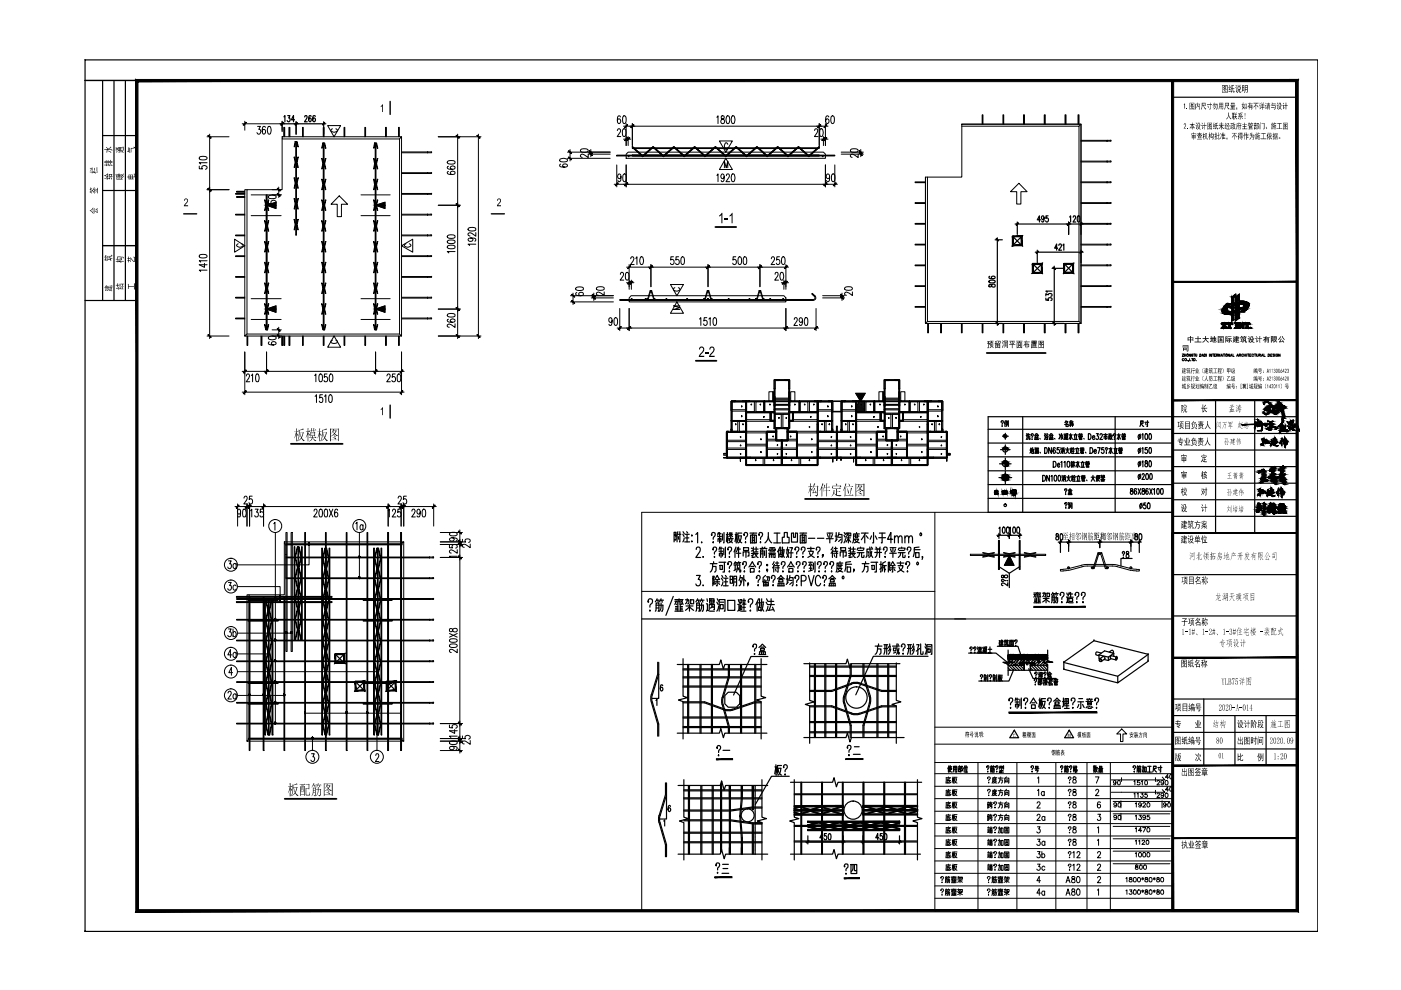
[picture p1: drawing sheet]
<svg xmlns="http://www.w3.org/2000/svg" width="297mm" height="210mm" viewBox="0 0 297 210" stroke-linecap="round" stroke-linejoin="round" font-family="sans-serif">
<path d="M18 12.7h.1M18 197.5h.1" fill="none" stroke="#000" stroke-width=".25"/>
<g fill="none" stroke="#000" stroke-width=".21">
<path d="M59.8 29h25.3l-.4 .5h-24.9zM59.8 29.5v10.7h-7.4v30.6M84.7 29.5v41.3M85.1 29v42.2M132.8 32.7l.4-.4h41.4l.4 .4v.9h-42.2zM196.2 37.5v31.1l.4-.4v-30.7M203.9 26.8h24.9v41.4h-32.2M203.9 26.3h25.3l-.4 .5M203.9 26.3h25.3v42.3h-33v-31.1h7.7zM229.2 26.3v42.3M52.4 40.2h-.5v31l.5-.4h32.3l.4 .4h-33.2M133.8 62.7h32.4l.4 .5v.8h-33.2v-.8z"/>
<path d="M228.8 68.2l.4 .4h-33M60.3 114.9h25.3l-.5 .4h-24.8zM60.3 115.3v10.8h-7.5v30.6M85.1 115.3v41.4M85.6 114.9v42.2M52.8 126.1h-.4v31l.4-.4h32.3l.5 .4h-33.2"/>
</g>
<g fill="none" stroke="#000" stroke-width=".21">
<path d="M85.1 36.6h6.3M85.1 32.2h6.3M90.6 36.6l.1 .2zM90.6 32.2l.1 .2zM91.4 36.6v.2h-6.3M91.4 32.2v.2h-6.3M196.2 38.6h-2.2v.1h2.2M229.2 29.8h6.4l-6.4 .1M229.2 38.6h6.3M229.2 34.2h6.3M234.7 38.6v.1zM234.7 34.2v.1z"/>
<path d="M234.7 29.8v.1zM235.5 38.5v.2h-6.3M235.5 34.1v.2h-6.3M51.9 58.6h-1.9v.2h1.9M51.9 54.2h-1.9v.2h1.9M51.9 49.8h-1.9v.2h1.9M51.9 45.4h-1.9v.2h1.9M51.9 41h-1.9v.2h1.9M85.1 58.6h6.3M85.1 54.2h6.3M85.1 49.8h6.3M85.1 45.4h6.3"/>
<path d="M85.1 41h6.3M90.6 58.6l.1 .2zM90.6 54.2l.1 .2zM90.6 49.8l.1 .2zM90.6 45.4l.1 .2zM90.6 41l.1 .2zM91.4 58.6v.2h-6.3M91.4 54.2v.2h-6.3M91.4 49.8v.2h-6.3M91.4 45.4v.2h-6.3M91.4 41v.2h-6.3M196.2 56.2h-2.2v.1h2.2"/>
<path d="M196.2 51.8h-2.2v.1h2.2M196.2 47.4h-2.2v.1h2.2M196.2 43h-2.2v.1h2.2M229.2 56.2h6.3M229.2 51.8h6.3M229.2 47.4h6.3M229.2 43h6.3M234.7 56.2v.1zM234.7 51.8v.1zM234.7 47.4v.1zM234.7 43v.1zM235.5 56.1v.2h-6.3"/>
<path d="M235.5 51.7v.2h-6.3M235.5 47.3v.2h-6.3M235.5 42.9v.2h-6.3M51.9 67.4h-1.9v.2h1.9M51.9 63h-1.9v.2h1.9M85.1 67.4h6.3M85.1 63h6.3M90.6 67.4l.1 .2zM90.6 63l.1 .2zM91.4 67.4v.2h-6.3M91.4 63v.2h-6.3M172.5 63.5h-41.1v.2h41.1"/>
<path d="M172.7 62.9l.1 .4-.4 .2M172.8 62.8l.1 .5-.5 .4M172.8 62.8l-.6-.6-.1 .1 .6 .6M196.2 65h-2.2v.2h2.2M196.2 60.6h-2.2v.1h2.2M229.2 65h6.3M229.2 60.6h6.3M234.7 65v.2zM234.7 60.6v.1zM235.5 64.9v.3h-6.3M235.5 60.5v.2h-6.3M91.1 118.1v.2"/>
<path d="M91.1 118.1h-30.5v.2h30.5M91.1 118.3h.8M91.1 118.1h.8M91.1 131.3v.2zM91.1 135.7h-40.9v.2h41.7M91.1 131.3h-40.9v.2h41.7M91.1 126.9h-40.9v.2h41.7M91.1 122.5v.2M91.1 122.5h-30.5v.2h30.5M91.1 135.7h.8M91.1 131.3h.8M91.1 126.9h.8"/>
<path d="M91.1 122.7h.8M91.1 122.5h.8M91.8 131.3v.2M91.8 126.9v.2M91.8 122.5v.2M91.1 153.3v.2zM91.1 153.3h-40.9v.2h41.7M91.1 148.9v.2M91.1 148.9h-40.9v.2h40.9M91.1 144.5h-40.9v.2h41.7M91.1 140.1h-40.9v.2h41.7M91.1 153.3h.8"/>
<path d="M91.1 149.1h.8M91.1 148.9h.8M91.1 144.5h.8M91.1 140.1h.8"/>
<circle cx="136.2" cy="33.1" r=".11"/>
<circle cx="140.7" cy="33.1" r=".11"/>
<circle cx="145.1" cy="33.1" r=".11"/>
<circle cx="149.5" cy="33.1" r=".11"/>
<circle cx="153.9" cy="33.1" r=".11"/>
<circle cx="158.3" cy="33.1" r=".11"/>
<circle cx="162.7" cy="33.1" r=".11"/>
<circle cx="167.1" cy="33.1" r=".11"/>
<circle cx="171.5" cy="33.1" r=".11"/>
<circle cx="91.8" cy="118.2" r=".11"/>
<circle cx="91.1" cy="127" r=".09"/>
<circle cx="91.1" cy="135.8" r=".08"/>
<circle cx="91.8" cy="135.8" r=".11"/>
<circle cx="91.1" cy="140.2" r=".08"/>
<circle cx="91.1" cy="144.6" r=".08"/>
<circle cx="91.8" cy="144.6" r=".11"/>
<circle cx="91.8" cy="140.2" r=".11"/>
<circle cx="91.8" cy="149" r=".11"/>
<circle cx="91.8" cy="153.4" r=".11"/>
</g>
<g fill="none" stroke="#000" stroke-width=".21">
<path d="M60.2 29v-2h.2v2M61.3 29v-2h.2v2M51.9 41.7h-1.7v.2h1.7M51.9 40.6h-1.7v.2h1.7M60.2 71.2v2h.2v-2M61.3 71.2v2h.2v-2M60.6 115.5h24.7v-.1h-24.7v2.7M60.6 112.9h.3v25.2h-.3zM60.6 118.3v4.2M61.7 112.9h.3v25.2h-.3zM50.1 127.6h20.3v.2h-20.3zM50.1 126.4h20.3v.3h-20.3z"/>
<path d="M53 126.4h2.8M56 126.4h4.2M52.7 156.5h32.6v.2h-32.6z"/>
<circle cx="133.3" cy="33.1" r=".11"/>
<circle cx="174.4" cy="33.1" r=".11"/>
</g>
<g fill="none" stroke="#000" stroke-width=".21">
<path d="M64.1 29v-2h.2v2M68.5 29v-2h.2v2M72.9 29v-2h.2v2M77.3 29v-2h.2v2M81.7 29v-2h.2v2M84.5 29v-2h.2v2M130.8 32.9h46.2v.2h-46.2zM208.2 26.3v-2h.2v2M212.6 26.3v-2h.2v2M217 26.3v-2h.2v2M221.4 26.3v-2h.2v2M225.8 26.3v-2h.2v2"/>
<path d="M228.6 26.3v-2h.2v2M52.4 71.2v2h.1v-2M55.3 71.2v2h.2v-2M59.7 71.2v2h.2v-2M64.1 71.2v2h.2v-2M68.5 71.2v2h.2v-2M72.9 71.2v2h.2v-2M77.3 71.2v2h.2v-2M81.7 71.2v2h.2v-2M84.5 71.2v2h.2v-2M196.7 68.6v2h.2v-2M199.4 68.6v2h.2v-2"/>
<path d="M203.8 68.6v2h.2v-2M208.2 68.6v2h.2v-2M212.6 68.6v2h.2v-2M217 68.6v2h.2v-2M221.4 68.6v2h.2v-2M225.8 68.6v2h.2v-2M228.6 68.6v2h.2v-2M64.6 112.9h.2v46.2h-.2zM69 112.9h.2v46.2h-.2zM73.4 112.9h.2v46.2h-.2zM77.8 112.9h.2v46.2h-.2zM82.2 112.9h.2v46.2h-.2z"/>
<path d="M84.9 112.9h.2v46.2h-.2zM52.8 126.4h.2v32.7h-.2zM55.8 126.4h.2v32.7h-.2zM60.2 126.4h.2v32.7h-.2z"/>
<circle cx="133.9" cy="63.4" r=".11"/>
<circle cx="136.9" cy="63.4" r=".11"/>
<circle cx="141.3" cy="63.4" r=".11"/>
<circle cx="145.7" cy="63.4" r=".11"/>
<circle cx="150.1" cy="63.4" r=".11"/>
<circle cx="154.5" cy="63.4" r=".11"/>
<circle cx="158.9" cy="63.4" r=".11"/>
<circle cx="163.3" cy="63.4" r=".11"/>
<circle cx="166.1" cy="63.4" r=".11"/>
</g>
<g fill="none" stroke="#000" stroke-width=".21">
<path d="M62.4 37.7h.1l.2 1.1-.2 1.1h-.1l.2-1.1zM62.4 33.3h.1l.2 1.1-.2 1.1h-.1l.2-1.1zM62.6 30h.1l-.2 1.1h-.1zM62.7 30h.2v19.8h-.2zM62.9 30h.1l.2 1.1h-.1zM63.1 37.7h.1l-.2 1.1 .2 1.1h-.1l-.2-1.1zM63.1 33.3h.1l-.2 1.1 .2 1.1h-.1l-.2-1.1zM68.2 38h.1l.3 1.1-.3 1.1h-.1l.3-1.1zM68.2 33.6h.1l.3 1.1-.3 1.1h-.1l.3-1.1zM68.5 30.3h.1l-.3 1.1h-.1zM68.5 30.3h.2v39.6h-.2zM68.7 30.3h.1l.3 1.1h-.1z"/>
<path d="M69 38h.1l-.3 1.1 .3 1.1h-.1l-.3-1.1zM69 33.6h.1l-.3 1.1 .3 1.1h-.1l-.3-1.1zM79.2 38h.1l.3 1.1-.3 1.1h-.1l.2-1.1zM79.2 33.6h.1l.3 1.1-.3 1.1h-.1l.2-1.1zM79.4 30.3h.2l-.3 1.1h-.1zM79.5 30.3h.2v39.6h-.2zM79.7 30.3h.1l.3 1.1h-.1zM80 38h.1l-.3 1.1 .3 1.1h-.1l-.3-1.1zM80 33.6h.1l-.3 1.1 .3 1.1h-.1l-.3-1.1zM134.1 32.9h39.6v.2h-39.6zM134.1 31.3h39.6v.2h-39.6zM134.1 31.1l2.2 1.9 2.2-1.9 2.2 1.9 2.2-1.9 2.2 1.9 2.2-1.9 2.2 1.9 2.2-1.9 2.2 1.9 2.2-1.9 2.2 1.9 2.2-1.9 2.2 1.9 2.2-1.9 2.2 1.9 2.2-1.9 2.2 1.9 2.2-1.9v.1l-2.2 2-2.2-2-2.2 2-2.2-2-2.2 2-2.2-2-2.2 2-2.2-2-2.2 2-2.2-2-2.2 2-2.2-2-2.2 2-2.2-2-2.2 2-2.2-2-2.2 2-2.2-2z"/>
<path d="M56.1 55.6h.1l.3 1.1-.3 1.1h-.1l.2-1.1zM56.1 51.2h.1l.3 1.1-.3 1.1h-.1l.2-1.1zM56.1 46.8h.1l.3 1.1-.3 1.1h-.1l.2-1.1zM56.1 42.4h.1l.3 1.1-.3 1.1h-.1l.2-1.1zM56.4 41.3h.2v28.6h-.2zM56.9 55.6h.1l-.3 1.1 .3 1.1h-.1l-.3-1.1zM56.9 51.2h.1l-.3 1.1 .3 1.1h-.1l-.3-1.1zM56.9 46.8h.1l-.3 1.1 .3 1.1h-.1l-.3-1.1zM56.9 42.4h.1l-.3 1.1 .3 1.1h-.1l-.3-1.1zM62.4 46.5h.1l.2 1.1-.2 1.1h-.1l.2-1.1zM62.4 42.1h.1l.2 1.1-.2 1.1h-.1l.2-1.1zM63.1 46.5h.1l-.2 1.1 .2 1.1h-.1l-.2-1.1z"/>
<path d="M63.1 42.1h.1l-.2 1.1 .2 1.1h-.1l-.2-1.1zM68.2 55.6h.1l.3 1.1-.3 1.1h-.1l.3-1.1zM68.2 51.2h.1l.3 1.1-.3 1.1h-.1l.3-1.1zM68.2 46.8h.1l.3 1.1-.3 1.1h-.1l.3-1.1zM68.2 42.4h.1l.3 1.1-.3 1.1h-.1l.3-1.1zM69 55.6h.1l-.3 1.1 .3 1.1h-.1l-.3-1.1zM69 51.2h.1l-.3 1.1 .3 1.1h-.1l-.3-1.1zM69 46.8h.1l-.3 1.1 .3 1.1h-.1l-.3-1.1zM69 42.4h.1l-.3 1.1 .3 1.1h-.1l-.3-1.1zM79.2 55.6h.1l.3 1.1-.3 1.1h-.1l.2-1.1zM79.2 51.2h.1l.3 1.1-.3 1.1h-.1l.2-1.1zM79.2 46.8h.1l.3 1.1-.3 1.1h-.1l.2-1.1z"/>
<path d="M79.2 42.4h.1l.3 1.1-.3 1.1h-.1l.2-1.1zM80 55.6h.1l-.3 1.1 .3 1.1h-.1l-.3-1.1zM80 51.2h.1l-.3 1.1 .3 1.1h-.1l-.3-1.1zM80 46.8h.1l-.3 1.1 .3 1.1h-.1l-.3-1.1zM80 42.4h.1l-.3 1.1 .3 1.1h-.1l-.3-1.1zM56.1 68.8h.1l.3 1.1h-.2zM56.1 64.4h.1l.3 1.1-.3 1.1h-.1l.2-1.1zM56.1 60h.1l.3 1.1-.3 1.1h-.1l.2-1.1zM56.9 68.8h.1l-.3 1.1h-.1zM56.9 64.4h.1l-.3 1.1 .3 1.1h-.1l-.3-1.1zM56.9 60h.1l-.3 1.1 .3 1.1h-.1l-.3-1.1zM68.2 68.8h.1l.3 1.1h-.1z"/>
<path d="M68.2 64.4h.1l.3 1.1-.3 1.1h-.1l.3-1.1zM68.2 60h.1l.3 1.1-.3 1.1h-.1l.3-1.1zM69 64.4h.1l-.3 1.1 .3 1.1h-.1l-.3-1.1zM69 60h.1l-.3 1.1 .3 1.1h-.1l-.3-1.1zM69 68.8h.1l-.3 1.1h-.1zM79.2 68.8h.1l.3 1.1h-.2zM79.2 64.4h.1l.3 1.1-.3 1.1h-.1l.2-1.1zM79.2 60h.1l.3 1.1-.3 1.1h-.1l.2-1.1zM80 64.4h.1l-.3 1.1 .3 1.1h-.1l-.3-1.1zM80 60h.1l-.3 1.1 .3 1.1h-.1l-.3-1.1zM80 68.8h.1l-.3 1.1h-.1zM137.8 61.6l-.5 1.9"/>
<path d="M137.8 61.6l.2 .1M138 61.7l-.6 1.8h-.1M138 61.7l.6 1.8h.1M138.1 61.7l.1-.1 .5 1.9M149.4 63.5h.1l.5-1.9-.6 1.9M150.8 63.5h-.1l-.5-1.9 .6 1.9M160.9 61.6l.1 .1M161 61.6l-.6 1.9M161.1 61.7l-.6 1.8h-.1M161.7 63.5l-.5-1.9 .6 1.9M161.8 63.5h-.1M250.7 75.1h.3l-.3 .5h.3"/>
<path d="M251 76.1a.21 .21 0 0 0-.3 0 .21 .21 0 0 0 0 .3 .21 .21 0 0 0 .3 0M251.1 75.1v.5M251.1 75.3h.3M251.4 75.1v.5M251.8 76.5h.1M252 76.5v.1M252.2 76v.5h.3M252.4 75.1v.5l-.3-.5v.5M252.6 76h.4M252.8 76v.5M252.9 75.2l-.1-.1-.2 .1 .1 .4 .2-.1-.1-.1M253.1 76l.3 .1-.1 .4h-.2z"/>
<path d="M253.1 75.1h.3M253.2 75.1v.5M253.4 75.1l.2 .5 .1-.1v-.4M253.6 76.5h.1M254.4 75.1a.26 .26 0 0 1 .3 .2 .26 .26 0 0 1-.3 .3zM254.8 75.6l.2-.5 .2 .5M254.9 75.4h.2M255.3 75.1a.28 .28 0 0 1 .3 .1 .28 .28 0 0 1 0 .3l-.3 .1zM255.8 75.1v.5M256.4 75.1v.5M256.9 75.1v.5l-.3-.5v.5M257 75.1h.4"/>
<path d="M257.2 75.1v.5M257.5 75.3h.1M257.8 75.1h-.3v.5h.3M257.9 75.3h.2l.1-.2h-.3v.5M258.1 75.3l.1 .3M258.7 75.1v.5l-.3-.5v.5M258.9 75.6l.1-.5 .2 .5M258.9 75.4h.2M259.1 68.5h1l-.6 1h.3l.3-.3-.1 .4h-1l.6-1h-.4l-.2 .2zM259.3 75.1h.4M259.5 75.1v.5M259.8 75.1v.5"/>
<path d="M260.1 68.8h.1M260.1 68.5l.1 .3M260.1 64.3l-.6 .6a1.08 1.08 0 0 0-.3 1.5 3.8 3.8 0 0 0 4.1-1.2M260.2 68.4h-.1M260.2 68.5h1M260.2 64.3l.8 .1M260.2 65.4a.68 .68 0 0 0 .9 .7M260.2 68.8h.1M260.3 69.6h.1M260.4 69.6h.6M260.4 68.5l-.2 .2M260.4 68.6l.1 .9"/>
<path d="M260.5 69.4l-.2 .2M260.7 75.1v.5l-.3-.5v.5M260.9 75.6l.2-.5 .1 .5M260.9 68.5l.2 .2M260.9 69.5l.1 .1M261 64.3l-.8 1.1M261 69.6h.1M261 68.6l-.1 .8M261 75.4h.2M261.1 68.8h.1M261.1 68.4h.1M261.2 63l.8-.6v.2l-.4 .3v1.3l-.4 .2z"/>
<path d="M261.2 68.8h-.1M261.2 68.5v.3M261.4 75.1v.5h.3M261.6 66.6l-.5 .1M261.6 66.6v1.2l-.4 .3v-1.3M261.6 64.7l.3-.1v1.3l-.3 .1zM261.8 69.6h.7M261.8 69.6h.1M261.9 68.6l-.1-.2h.7l-.2 .2M261.9 69.4l-.1 .1M261.9 68.6h.1M261.9 69.4h.1"/>
<path d="M261.9 63l.9-.6v1.3l-.9 .4zM262 68.6v.9M262.2 75.6l.2-.5 .2 .5M262.3 75.4h.2M262.3 68.6v.9M262.3 69.4h.1M262.3 68.6h.1M262.3 69.4l.2 .1M262.5 69.6h.1M262.5 68.5l.2 .1M262.6 68.5h.5l.4 .5v-.4M262.6 69.5h.1"/>
<path d="M262.6 69.5l-.1 .1h.4M262.7 68.6v.9M262.7 75.3l.4-.2h-.4v.5M262.7 64.4l.9 .2M262.8 66.1v1.3l-.9 .7v-1.6M262.8 64.4v1.1l.6-.2M262.8 66l-.9 .4M262.8 69.5l.2 .1M262.9 75.3l.2 .3M262.9 69.6h.1M263 66.1h.8M263.5 68.6l-.1-.1h.4l-.1 .1v1h-.2l-.7-.8v.7"/>
<path d="M263.6 75.2l-.2-.1-.1 .3a.17 .17 0 0 0 .1 .2 .17 .17 0 0 0 .2-.2M263.6 64.6l.2 .4M263.7 65l-.8 1.1M263.8 75.3h.3M263.8 75.1v.5M263.8 66.1l.9-1.1a.6 .6 0 0 0-.1-.8 3.6 3.6 0 0 0-4 .9l.2 .2 .4-.3v1.1M263.8 68.4h1.1M263.8 68.8h.1M263.9 68.8h.1M263.9 68.5v.3M264.1 69.6h.6M264.1 68.5l-.2 .2"/>
<path d="M264.1 75.1v.5M264.1 68.6l.1 .9M264.2 69.5l-.2 .1M264.2 69.4v.1M264.3 75.1v.5M264.5 75.1h.3M264.6 69.4l.2 .2M264.7 68.5l.1 .2M264.7 75.1v.5M264.7 68.6l-.1 .9M264.7 69.6h.1M264.8 68.8h.1"/>
<path d="M264.9 68.8h.1M265 75.3h.1M265 68.5v.3M265.3 75.1h-.3v.5h.3M265.8 75.2v-.1a.21 .21 0 0 0-.3 .1 .21 .21 0 0 0 0 .3 .21 .21 0 0 0 .3-.1M265.9 75.1h.4M266.1 75.1v.5M266.4 75.1l.1 .5 .2-.2v-.3M266.9 75.3h.3l.1-.2h-.4v.5M267.1 75.3l.2 .3M267.5 75.6l.1-.5 .2 .5M267.5 75.4h.3"/>
<path d="M268 75.1v.5h.3M268.9 75.1l.3 .1-.2 .4h-.1zM269.4 75.3h.2M269.7 75.1h-.3v.5h.3M270.2 75.1h-.3v.1l.3 .3h-.3M270.3 75.1v.5M270.9 75.2v-.1a.21 .21 0 0 0-.3 .1 .21 .21 0 0 0 0 .3 .21 .21 0 0 0 .3-.1h-.1M271.4 75.1v.5l-.3-.5v.5M271.6 90.8h-.1M271.7 90.6l-.1 .1zM271.9 88.9v.6l.2-.3-.1-.2 .1 .3-.3 .7v.3l.2-.1-.3 1 .5-.7-.5 .8 .2-1.1-.4 1.1 1.5 .1-.5-.4-.3 .4 .1-.5-.2-.1 .3 .1 .2-.7-.1 .4a.5 .5 0 0 0 .4 .6l.2 .1-.2 .2-.9-.1a.51 .51 0 0 0-.7 .4l.1-.3-.1-.2h.2v-.2v-.6l.1 .2 .3-1.1-.9 .8 .9-.8zM271.9 89.2v.1"/>
<path d="M271.9 90.5h.1M272.1 89.1h.1M272.2 91.4h.1M272.5 91.1h.1M273 89.5l.5 .6zM273.1 90.4l.3 .6zM273.2 90.4h.1M273.5 90.6l.7 .5v-1l.3 .4 .2-.5a.62 .62 0 0 1 .6 .7l.2 .7-.7-1.4-.3 .5-.3-.3v1zM273.5 90h.1M273.5 90.1h.1M273.6 89.2l.3 .5-.1 .1 .2-.1-.2 .1 .1 .5-.1-.5-.2 .1 .2-.2-.1-.2-.4 .1 .4-.2zM273.7 89.3h.1"/>
<path d="M273.7 89.4h.1M273.8 89.4h.1M273.8 89.8h.1M273.8 89.4l.2-.1zM273.9 89.6h.1M273.9 89.7l-.1 .1M273.9 89.7h.1M273.9 89.4h.1M273.9 90.9v.1M274 89.4h.1M274 89.3h.1M274 89.5h.1"/>
<path d="M274.1 89.3h.1M274 89.6h.1M274.1 89.5h.1M274.2 89.3h.1M274.1 89.4h.1M274.2 89.2h.1M274.2 89.3l-.1 .2zM274.2 89.4h.1M274.2 89.5h.1M274.2 90.6h.1M274.4 90.4v.1M274.6 90.3h-.1"/>
<path d="M274.8 90h.1M275.3 90.8h.1M68.2 116.2h.2v39.6h-.2zM68.9 116.2h.1l-.5 2.2 .5 2.2-.5 2.2 .5 2.2-.5 2.2 .5 2.2-.5 2.2 .5 2.2-.5 2.2 .5 2.2-.5 2.2 .5 2.2-.5 2.2 .5 2.2-.5 2.2 .5 2.2-.5 2.2 .5 2.2h-.1l-.5-2.2 .5-2.2-.5-2.2 .5-2.2-.5-2.2 .5-2.2-.5-2.2 .5-2.2-.5-2.2 .5-2.2-.5-2.2 .5-2.2-.5-2.2 .5-2.2-.5-2.2 .5-2.2-.5-2.2zM69 116.2h.2v39.6h-.2zM69.1 116.2h.2l.5 2.2-.5 2.2 .5 2.2-.5 2.2 .5 2.2-.5 2.2 .5 2.2-.5 2.2 .5 2.2-.5 2.2 .5 2.2-.5 2.2 .5 2.2-.5 2.2 .5 2.2-.5 2.2 .5 2.2-.5 2.2h-.2l.5-2.2-.5-2.2 .5-2.2-.5-2.2 .5-2.2-.5-2.2 .5-2.2-.5-2.2 .5-2.2-.5-2.2 .5-2.2-.5-2.2 .5-2.2-.5-2.2 .5-2.2-.5-2.2 .5-2.2zM69.8 116.2h.1v39.6h-.1zM79.2 116.2h.2v39.6h-.2zM79.9 116.2h.1l-.5 2.2 .5 2.2-.5 2.2 .5 2.2-.5 2.2 .5 2.2-.5 2.2 .5 2.2-.5 2.2 .5 2.2-.5 2.2 .5 2.2-.5 2.2 .5 2.2-.5 2.2 .5 2.2-.5 2.2 .5 2.2h-.1l-.5-2.2 .5-2.2-.5-2.2 .5-2.2-.5-2.2 .5-2.2-.5-2.2 .5-2.2-.5-2.2 .5-2.2-.5-2.2 .5-2.2-.5-2.2 .5-2.2-.5-2.2 .5-2.2-.5-2.2zM80 116.2h.2v39.6h-.2zM80.1 116.2h.2l.5 2.2-.5 2.2 .5 2.2-.5 2.2 .5 2.2-.5 2.2 .5 2.2-.5 2.2 .5 2.2-.5 2.2 .5 2.2-.5 2.2 .5 2.2-.5 2.2 .5 2.2-.5 2.2 .5 2.2-.5 2.2h-.2l.5-2.2-.5-2.2 .5-2.2-.5-2.2 .5-2.2-.5-2.2 .5-2.2-.5-2.2 .5-2.2-.5-2.2 .5-2.2-.5-2.2 .5-2.2-.5-2.2 .5-2.2-.5-2.2 .5-2.2zM80.8 116.2h.1v39.6h-.1z"/>
<path d="M56.1 127.2h.2v28.6h-.2zM56.3 127.2h.1l.5 2.2-.5 2.2 .5 2.2-.5 2.2 .5 2.2-.5 2.2 .5 2.2-.5 2.2 .5 2.2-.5 2.2 .5 2.2-.5 2.2 .5 2.2h-.1l-.5-2.2 .5-2.2-.5-2.2 .5-2.2-.5-2.2 .5-2.2-.5-2.2 .5-2.2-.5-2.2 .5-2.2-.5-2.2 .5-2.2zM56.9 127.2h.2v28.6h-.2zM57.5 127.2h.2l-.5 2.2 .5 2.2-.5 2.2 .5 2.2-.5 2.2 .5 2.2-.5 2.2 .5 2.2-.5 2.2 .5 2.2-.5 2.2 .5 2.2-.5 2.2h-.2l.5-2.2-.5-2.2 .5-2.2-.5-2.2 .5-2.2-.5-2.2 .5-2.2-.5-2.2 .5-2.2-.5-2.2 .5-2.2-.5-2.2zM57.7 127.2h.2v28.6h-.2zM62.4 135.7v-19.8h.1v19.8l.5-2.2-.5-2.2 .5-2.2-.5-2.2 .5-2.2-.5-2.2 .5-2.2-.5-2.2 .5-2.2h.2l-.5 2.2 .5 2.2-.5 2.2 .5 2.2-.5 2.2 .5 2.2-.5 2.2 .5 2.2-.5 2.2M63.2 135.7v-19.8h.1v19.8M63.8 135.7l-.5-2.2 .5-2.2-.5-2.2 .5-2.2-.5-2.2 .5-2.2-.5-2.2 .5-2.2-.5-2.2h.1l.5 2.2-.5 2.2 .5 2.2-.5 2.2 .5 2.2-.5 2.2 .5 2.2-.5 2.2 .5 2.2v-19.8h.2v19.8"/>
<circle cx="137.2" cy="63.4" r=".11"/>
<circle cx="138" cy="61.8" r=".11"/>
<circle cx="138.8" cy="63.4" r=".11"/>
<circle cx="149.3" cy="63.4" r=".11"/>
<circle cx="150.1" cy="61.8" r=".11"/>
<circle cx="150.9" cy="63.4" r=".11"/>
<circle cx="160.3" cy="63.4" r=".11"/>
<circle cx="161.1" cy="61.8" r=".11"/>
<circle cx="161.9" cy="63.4" r=".11"/>
<circle cx="251.4" cy="76.2" r=".21"/>
<circle cx="251.8" cy="75.3" r=".22"/>
<circle cx="260.1" cy="75.3" r=".23"/>
<circle cx="265.1" cy="69.5" r=".11"/>
</g>
<g fill="none" stroke="#000" stroke-width=".21">
<path d="M69.5 26.6h2.7l-1.4 2.4zM70.5 27.3l-.4 .3a.74 .74 0 0 0 .7 .4 .74 .74 0 0 0 .7-.4l-.3-.3M152.5 29.9h2.8l-1.4 2.4zM153.6 35.6v-1.4l.4 1.4 .3-1.4v1.4M153.9 33.6l1.4 2.3h-2.8zM154.3 30.6l-.2-.3a.75 .75 0 0 0-.5 .7 .75 .75 0 0 0 .5 .7l.2-.4M216 38.9l1.8 1.7h-1.3v2.7h-.9v-2.7h-1.4zM49.7 50.7l2.2 1.4-2.2 1.4zM50.5 51.7l-.3 .2a.71 .71 0 0 0 .6 .5 .71 .71 0 0 0 .7-.5l-.3-.2M56.5 43.5l2-.6v1.3zM71.9 41.5l1.8 1.8h-1.3v2.6h-.9v-2.6h-1.3zM79.6 43.5l2-.6v1.3z"/>
<path d="M85.1 52.1l2.4-1.4v2.8zM86.1 51.7l-.4 .2a.75 .75 0 0 0 .7 .5 .75 .75 0 0 0 .7-.5l-.3-.2M56.5 65.5l2-.6v1.3zM70.5 72.1a.36 .36 0 0 0-.3 .5 .36 .36 0 0 0 .5 .2h.5l.3-.2v-.3l-.3-.2M70.8 71.2l1.4 2.4h-2.7zM79.6 65.5l2-.6v1.3zM142.2 60.3h2.7l-1.4 2.4zM143.1 61l-.3 .3a.71 .71 0 0 0 .7 .4 .71 .71 0 0 0 .6-.4l-.3-.3M143.5 64l1.4 2.4h-2.7zM144.1 64.9h-1.3l1.3 .3-1.3 .4h1.3M181.4 83.4h2l-.9 1.7z"/>
</g>
<g fill="#000">
<path d="M153 45.1h.2v2.2h-.2v-1.7l-.5 .3v-.2zM153.7 46.4h.6v.3h-.6zM155.2 45.1h.1v2.2h-.2v-1.7l-.4 .3v-.2zM148.4 73.6l.4-.2 .5 .4v.6l-.8 1h.8v.3h-1.1l.1-.5 .8-.9v-.3l-.2-.3a.38 .38 0 0 0-.5 .4h-.2zM149.5 74.8h.7v.2h-.7zM150.6 73.5h.7l.2 .5-.2 .6-.7 .8h.9v.3h-1.2l.2-.5 .8-.9a.37 .37 0 0 0-.3-.6 .37 .37 0 0 0-.4 .4l-.2-.1zM217.1 72.4h.4v-.2h.1v.2h.7v.2h-.7l-.2 .2 .3 .1v-.3h.1v.3h.4l-.1 .7h-.2v-.2l.2 .1v-.5h-.3v.8h-.1v-.8h-.2v.7h-.2v-.7l-.2 .3-.1-.1 .4-.6h-.3z"/>
<path d="M209.9 72.3h.8l-.4 .2 .3 .1v.8h-.2v-.7h-.3v.7h-.2v-.8h.2l.1-.2h-.3zM209.3 72.3h.5l-.2 .3 .3 .2-.1 .4-.2-.3v.9h-.2l.1-.9h-.2v-.1h.3l-.2-.2 .2-.2h-.3zM210.2 72.8h.1v.7l-.4 .3-.1-.1 .4-.3zM210.4 73.4l.3 .3-.1 .1-.3-.3z"/>
<path d="M211 72.3l.5-.1v.1l-.4 .2v.3l.2-.1v-.2l.2 .4 .2-.4-.2-.2h.6v.2a.21 .21 0 0 1 0 .3 .21 .21 0 0 1-.3 0h.2v-.4l-.2 .1a.32 .32 0 0 1-.1 .3 .32 .32 0 0 1-.4 .1l-.4 .1zM211 73h1v.8l-.1-.1h-.7l-.2 .1zM211.6 73.1v.2h.3v-.2zM211.2 73.1v.2h.3v-.2zM211.6 73.4v.2h.3v-.2zM211.2 73.4v.2h.3v-.2z"/>
<path d="M212.5 72.3l.1-.1 .2 .3-.1 .1zM212.9 72.2h.8l-.1 1.6-.2-.1 .2-.1v-1.2h-.7v1.4zM213 72.5h.5v.1h-.5zM212.4 72.6h.1l.2 .3h-.1zM213.1 72.8h.3v.6h-.3zM213.2 72.9v.4h.2v-.4zM212.6 73l.2 .2-.3 .6z"/>
<path d="M214 72.3h1.1v.1h-.4v.6h.6v.2h-.6v.6h-.2v-.6h-.5v-.2h.5v-.6h-.5zM215 72.4l.1 .2-.3 .4-.1-.1zM214.1 72.5l.1-.1 .3 .5-.2 .1z"/>
<path d="M215.5 72.3h1.3v.1l-.6 .1v.1h.5v1.2l-.1-.1h-.9l-.1 .1v-1.2h.5v-.2h-.6zM216.4 72.7v.9h.2v-.9zM216 72.7v.2h.3v-.2zM215.7 72.7v.9h.2v-.9zM216 73v.2h.3v-.2zM216 73.4v.2h.3v-.2z"/>
<path d="M218.7 72.2h1.1v.4h-.5h.5v.2h-.5l.4 .1v.6h-.8v-.6l.3-.1h-.6v-.2h.6h-.5zM219.5 72.3l.2 .1zM219.1 72.3l.2 .1zM218.8 72.3l.2 .1zM219 73l.6 .1zM219 73.2h.6zM219 73.4h.6zM218.6 72.9h.1v.7h1.2v.1l-1.3 .1z"/>
<path d="M220.2 72.3h1.1v1.5l-.1-.1h-.9l-.1 .1zM220.6 72.4v.1h.5l-.2 .4 .3 .1v-.6zM220.3 72.4v1.2h.5l-.2-.4 .3 .2-.1 .2h.4v-.5l-.2 .1-.3-.2-.4 .2v-.2l.3-.1v-.2l-.3 .2 .3-.5zM220.6 73.2l.2-.1 .1 .2v.1zM220.6 72.6l.1 .2 .2-.2z"/>
<path d="M63.3 91.1l.2 .1 .7-.4 .2 .3-.9 .1v.5h.7l.1-.1 .1 .2-.4 1 .6 .5a.21 .21 0 0 1-.2 .3 .21 .21 0 0 1-.2-.3l-.1-.1a.2 .2 0 0 0-.2-.2 .2 .2 0 0 0-.2 .2l-.6 .4 .5-.5a.46 .46 0 0 0 .1-.7l-.2-.6-.1 1-.5 .8 .4-1zM63.6 91.8l.3 .9 .3-.9zM62.7 90.8l.3 .1-.1 .6 .2-.1 .2 .2h-.4v.3a.32 .32 0 0 1 .3 .2 .32 .32 0 0 1-.1 .4l-.2-.5v1.5l-.2 .1 .1-1.5-.4 .8 .3-1.1v-.2l-.3-.1h.4z"/>
<path d="M65.2 90.8l.2 .1v.6l.2-.2 .1 .3h-.3l.3 .8-.3-.5v1.6l-.2 .1v-1.6l-.4 .8 .4-1v-.2l-.4-.1h.4zM65.6 91.2h.4v-.4l.2 .1-.1 .3h.4l-.1-.4 .3 .1-.1 .3 .3-.2 .2 .2h-.5l-.1 .3v-.3h-.4l-.1 .4v-.4zM65.8 91.5h.9l.1 .2v.8l-.5-.1v.4h.5l.1-.2 .2 .2-.7 .1 .6 .4a.19 .19 0 0 1-.2 .3 .19 .19 0 0 1-.2-.3l-.3-.5-.3 .6-.6 .2 .6-.3 .2-.5-.6 .1-.1-.1h.7v-.4l-.4 .2zM66 91.7v.3h.7v-.3zM66 92v.3h.7v-.3z"/>
<path d="M68.3 91.1l.2 .1 .6-.4 .2 .3-.9 .1v.5l.8-.1 .1 .2-.3 .7a.57 .57 0 0 0 .5 .8v.1a.51 .51 0 0 1-.7-.4l-.8 .6 .7-.8-.2-1h-.1l-.1 1.2-.4 .6 .3-.7zM68.6 91.8l.2 .9 .3-.9zM67.7 90.8l.2 .1-.1 .6 .2-.1 .2 .2h-.4v.3l.4 .4-.1 .2-.3-.5v1.5l-.1 .1v-1.5l-.4 .8 .3-1.1v-.2l-.3-.1h.4z"/>
<path d="M70 90.8l.1 .1h1.6l.1-.1 .1 .2-.1 2.5-.1 .1v-.3h-1.6l-.1 .3zM70.1 91l.1 1.5 .6-.6-.2-.5-.4 .5 .5-.9zM70.7 91l.1 .1-.1 .2h.5v-.1l.2 .2-.2 .3a.38 .38 0 0 0 0 .4 .38 .38 0 0 0 .4 .2 .19 .19 0 0 1-.2 .2 .19 .19 0 0 1-.2-.2l-.1-.1a.28 .28 0 0 0-.3-.1 .28 .28 0 0 0-.2 .2l-.5 .2v.8h1.6v-2.3zM70.7 91.4l.2 .5 .3-.5zM70.7 92.3a.28 .28 0 0 1 .3 .1 .28 .28 0 0 1 .1 .3zM70.5 92.8h.6l.1 .4z"/>
<path d="M172.6 102.4l.2 .2-.2 .5h.7l.1-.1 .1 .1-.1 2a.21 .21 0 0 1-.3 .2 .21 .21 0 0 1-.2-.2l-.1-.2a.44 .44 0 0 0 .5-.1 .44 .44 0 0 0 0-.5v-1.2h-.7l-.4 .6zM172.6 103.5l.2 .1-.4 .8h.5l-.1-.4 .3 .4-.1 .2a.39 .39 0 0 0-.7 0v-.2zM171.7 102.4l.3 .2-.1 .6 .2-.2 .2 .3h-.4v.2a.41 .41 0 0 1 .3 .6l-.3-.5v1.6l-.2 .1v-1.5l-.3 .8 .3-1.2v-.1l-.3-.1h.3z"/>
<path d="M174.8 102.7l.2 .2-.2 .4h.4v-.9l.2 .2-.1 .7h.3l.2-.2 .1 .2h-.6v.8h.5l.1-.2 .1 .2h-.7v1.1l-.1 .1v-1.2h-.7h.7v-.8h-.4l-.3 .6zM174.4 102.4l.2 .2-.3 .6 .1 .1-.1 1.9-.1 .1v-1.8l-.4 .5z"/>
<path d="M176.4 103.6h1.6l.1-.2 .2 .3h-.8v.6h.4l.1-.2 .2 .2h-.7v.6l.9 .1-.2 .2-.8-.1-.6-.6-.5 .8 .4-.7v-.7l.3 .2-.1 .4 .4 .4v-1.2h-.8zM177.2 102.5a.29 .29 0 0 1 .3 .2 .29 .29 0 0 1-.1 .3zM176.6 102.9v.1h1.5l.1-.1 .2 .2-.3 .3v-.3h-1.5a.18 .18 0 0 1 0 .2 .18 .18 0 0 1-.2 0z"/>
<path d="M179.2 102.5l.3 .1-.3 .7 .1 .1-.1 1.8-.1 .1v-1.8l-.4 .6zM179.9 102.5l.1 .2a.17 .17 0 0 1 .2 .1 .17 .17 0 0 1-.2 .2zM179.4 103.2h1.2l.1-.2 .2 .3zM179.6 103.5l.4 .8-.2 .4zM180.4 103.4l.2 .2-.4 1.4h.4l.2-.2 .2 .3h-1.6l-.1-.1 .9-.1z"/>
<path d="M181.4 102.5l.1 .1h1.6l.1-.1 .1 .2v2.5h-.2v-.2h-1.6l-.1 .3zM181.5 102.7v1.5l.4-.3a.31 .31 0 0 0 .3-.2 .31 .31 0 0 0-.1-.4l-.1-.2-.3 .5 .3-.9zM182.1 102.7l.1 .1-.1 .2 .6-.1 .1 .2-.2 .3a.35 .35 0 0 0 0 .4 .35 .35 0 0 0 .4 .1l.1 .1-.2 .2-.4-.3a.37 .37 0 0 0-.6 .2l-.4 .1v.7h1.6v-2.2zM182.1 103.1v.1a.2 .2 0 0 0 .1 .2 .2 .2 0 0 0 .3 0l.1-.3zM182.1 104l.4 .1v.3zM181.9 104.4l.7 .2 .1 .3z"/>
<path d="M62 166.3l.3 .1 .6-.3 .2 .2-.9 .2v.5h.7v-.2l.2 .2-.3 .7a.58 .58 0 0 0 .4 .9 .17 .17 0 0 1-.1 .2 .17 .17 0 0 1-.2-.2h-.1a.22 .22 0 0 0-.1-.3 .22 .22 0 0 0-.3 .1l-.6 .3 .5-.4a.38 .38 0 0 0 .1-.6l-.2-.7-.1 1.2-.5 .6 .4-.7zM62.3 167l.3 .9 .3-.9zM61.4 166l.3 .2-.1 .6 .2-.2 .2 .2h-.4v.4l.2 .1 .1 .3-.3-.4v1.6l-.2 .1 .1-1.6-.5 .8 .4-1.1v-.2h-.4h.5z"/>
<path d="M64.8 166.3h.6l.1-.1 .1 .1v1l-.7-.1v1.3h.6l.1-.6 .1 .8-.9-.1v-1.6l.6 .1v-.7h-.5zM63.5 166.3h1l.1-.1 .1 .2h-.4v.4l.2-.2 .2 .2-.1 1.9-.1 .1v-.3h-.7l-.1 .3v-2.1l.3 .1v-.4h-.4zM64.1 166.4v.4h.1v-.4zM64.3 166.8v.6l.2 .1v-.7zM64.1 166.8l-.3 1.1h.7v-.3l-.3-.1v-.7zM63.8 166.8v.8l.2-.7zM63.8 167.9v.5h.7v-.5z"/>
<path d="M66.3 166.9l.2 .1 .4-.1 .1 .2-.1 1.4a.18 .18 0 0 1-.1 .3 .18 .18 0 0 1-.2-.2l-.1-.1 .3 .1v-.5h-.4l-.1 .5-.3 .2 .3-.5zM66.5 167.1v.4h.3v-.4zM66.5 167.6v.4h.3v-.4zM67.4 166.9l.2 .1-.1 .3h.5l.1 .1-.1 1a.27 .27 0 0 1-.2 .4 .27 .27 0 0 1-.3-.2l-.1-.1a.41 .41 0 0 0 .5-.1 .41 .41 0 0 0 0-.5v-.5h-.4l-.1 1-.5 .4 .3-.4 .2-.5a.25 .25 0 0 0 0-.3 .25 .25 0 0 0-.3-.1l-.1-.2h.4zM66.5 166l.2 .2-.2 .2h.5l.1-.1 .1 .2h-.5l.1 .2-.1 .2a.28 .28 0 0 0-.2-.4 .28 .28 0 0 0-.3 .3l-.2 .1zM67.4 166.1l.2 .1-.2 .2 .6-.1 .2 .2h-.6l.3 .2-.1 .2-.2-.4h-.2l-.3 .5z"/>
<path d="M68.7 166.1l1.7 .1v-.2l.2 .2-.1 2.5-.1 .1v-.2h-1.6l-.1 .2zM68.8 166.2v1.5l.4-.2a.34 .34 0 0 0 .3-.3 .34 .34 0 0 0-.2-.4v-.1l-.4 .5 .4-1zM69.3 166.2l.2 .1-.2 .2h.6l.2 .1-.3 .3a.38 .38 0 0 0 0 .5 .38 .38 0 0 0 .5 .1l-.2 .2-.2-.1a.51 .51 0 0 0-.9 .1l-.2 .1v.7h1.6v-2.3zM69.3 166.6l.3 .5 .2-.5zM69.4 167.6a.26 .26 0 0 1 .3 0 .26 .26 0 0 1 0 .3zM69.2 168l.4 .1a.2 .2 0 0 1 .3 0 .2 .2 0 0 1-.1 .3z"/>
</g>
<path d="M151.7 48.1h4.4M147.5 76.5h4.4M209.2 74.8h12.5M61.7 94.1h10.9M170.7 105.8h13.5M60.4 169.4h10.9" fill="none" stroke="#000" stroke-width=".38"/>
<!-- layer: PUB_DIM -->
<g fill="none" stroke="#000" stroke-width=".21">
<path d="M42.2 35.2v.6h.6a.51 .51 0 0 1 .5-.7 .51 .51 0 0 1 .5 .7l-.2 .1M42.3 33.3l1.3-.1 .3 .4a1.16 1.16 0 0 1-1.7 0zM43.9 34.5h-1.7l.3 .3M43.9 29h4.7M44.5 28.4v43.4M51.4 26.2h9M51.9 25.7v1.9M54.6 26.8h.6l-.3 .6a.46 .46 0 0 1 .4 .6 .46 .46 0 0 1-.7 .3l-.1-.2M56.3 27l-.4-.2a1.05 1.05 0 0 0 .1 1.6 .5 .5 0 0 0 .3-.5 .5 .5 0 0 0-.5-.4l-.2 .4M56.9 26.9h.4l.2 .6-.2 .9h-.1h-.3l-.2-.7zM59.1 39.7v2.2M59.8 25.7v1.9"/>
<path d="M92.9 29h9.1M94.9 34.2l.6-.2a.68 .68 0 0 1 1 .5 1.15 1.15 0 0 1-1.7 0zM95.1 36.4l-.3 .3a1.38 1.38 0 0 0 1.6 .1 .45 .45 0 0 0-.4-.5 .45 .45 0 0 0-.5 .5l.4 .2M95.1 35.3l-.3 .3a1.38 1.38 0 0 0 1.6 .1 .45 .45 0 0 0-.4-.5 .45 .45 0 0 0-.5 .5l.4 .2M97 28.4v43.4M101.4 28.4v43.4M118.7 33.7l.7-.1 .8 .1v.5l-.6 .1a.82 .82 0 0 1-.9-.3zM118.9 34.8l-.2 .3a1.28 1.28 0 0 0 1.6 0 .47 .47 0 0 0-.5-.3 .47 .47 0 0 0-.4 .5l.4 .1M120.3 32.3h9.1M120.3 33.6h9.1M120.9 31.7v2.4M123.1 31.7l.7-.2a.73 .73 0 0 1 .9 .5 1.16 1.16 0 0 1-1.6 0z"/>
<path d="M124.7 32.6v.8l-.8-.5a.41 .41 0 0 0-.6-.2 .41 .41 0 0 0-.1 .6l.2 .1M124.7 32.7h4.7M125.3 31.7v1.5M130.2 39.1h47.3M130.8 35v4.6M130.9 27.7l.2-.4h.3l.2 .3-.1 .3-.6 1.1h.7M131.5 24.8v-.2h-.3a1.08 1.08 0 0 0 .1 1.6 .48 .48 0 0 0 .3-.6 .48 .48 0 0 0-.5-.3l-.2 .4M131.7 37.4l-.2 .4a.47 .47 0 0 1-.6-.4 .47 .47 0 0 1 .4-.5 1.1 1.1 0 0 1 0 1.6l-.3-.2M132.1 27.4l.3-.1a1.16 1.16 0 0 1 0 1.7h-.1a1.32 1.32 0 0 1-.2-1.6zM132.2 24.6h.2a1.16 1.16 0 0 1 0 1.6l-.4-.3zM132.2 37l.3-.1a1.28 1.28 0 0 1 0 1.6h-.1a1.32 1.32 0 0 1-.2-1.5zM132.2 29.5h1.5"/>
<path d="M132.2 26.8h43.4M132.8 26.2v4.7M132.8 35v4.6M133.2 29v1.9M134.1 26.2v4.7M152 24.8l.2-.2v1.6M152 37.2l.2-.3v1.6M153 24.6v.5a.61 .61 0 0 1 .6 .4 .61 .61 0 0 1-.3 .7 .51 .51 0 0 1-.5-.5 .51 .51 0 0 1 .6-.5l.1-.3v-.3zM153.5 37.4l-.1 .4a.47 .47 0 0 1-.6-.4 .47 .47 0 0 1 .4-.5 1.1 1.1 0 0 1 0 1.6l-.3-.2M154 37.3l.1-.3a.36 .36 0 0 1 .5 0 .36 .36 0 0 1 0 .5l-.7 1h.8M154.1 24.6h.5l.1 .7-.1 .8-.2 .1-.3-.1-.2-.6zM155.2 24.6h.5l.1 .7-.1 .8-.2 .1-.3-.1-.2-.6z"/>
<path d="M155.2 37h.5l.1 .6-.1 .6-.2 .3-.3-.1-.2-.6zM172.7 27.7l.1-.2a.36 .36 0 0 1 .5-.1 .36 .36 0 0 1 0 .5l-.6 1.1h.7M173.7 26.2v4.7M173.9 27.4h.5l.1 .6-.1 .9-.2 .1-.3-.1-.1-.3zM174 29.5h1.6M174.6 29v1.9M175 26.2v4.7M175 35v4.6M175.7 24.8l-.3-.2a1.05 1.05 0 0 0 0 1.6 .47 .47 0 0 0 .4-.6 .47 .47 0 0 0-.7-.2l-.1 .3M175.9 37.4l-.2 .4a.44 .44 0 0 1-.5-.4 .44 .44 0 0 1 .5-.4l.2 .4a.76 .76 0 0 1-.5 1.1l-.2-.2M176.3 24.6h.3a1.16 1.16 0 0 1 0 1.6h-.1a1.32 1.32 0 0 1-.2-1.6zM176.4 37l.3-.1a1.16 1.16 0 0 1 0 1.6h-.1a1.32 1.32 0 0 1-.2-1.5z"/>
<path d="M177 35v4.6M178.4 32.7h4.6M178.4 32.3h4.6M180.4 31.7l.6-.2a.76 .76 0 0 1 .9 .5 1.16 1.16 0 0 1-1.6 0zM181.9 32.6v.8l-.8-.5a.41 .41 0 0 0-.6-.2 .41 .41 0 0 0 0 .6l.2 .1M182.5 31.7v1.5M42.3 54.1l.6-.2a.76 .76 0 0 1 1 .5 1.16 1.16 0 0 1-1.7 0zM43.3 55.8v.9l-1.1-.6h1.7M43.9 57.3h-1.7l.3 .3M43.9 55.3h-1.7l.3 .3M43.9 40.2h4.7M56.9 42.6v.5h.6a.5 .5 0 0 1 .5-.6 .5 .5 0 0 1 .5 .6l-.3 .1"/>
<path d="M57 41.5l.6-.1 .9 .1v.5l-.7 .1a.82 .82 0 0 1-.9-.3zM57.7 41.3h1.9M57.7 40.2h1.9M92.9 43.5h4.7M94.9 52.2l.6-.2a.68 .68 0 0 1 1 .4 1.15 1.15 0 0 1-1.7 0zM94.9 51.1l.6-.2a.68 .68 0 0 1 1 .4 1.15 1.15 0 0 1-1.7 0zM94.9 50l.6-.2a.68 .68 0 0 1 1 .4 1.15 1.15 0 0 1-1.7 0zM96.5 53.3h-1.7l.4 .3M99.3 48.4l.6-.2a.68 .68 0 0 1 1 .4 1.15 1.15 0 0 1-1.7 0zM99.8 50.5l.4 .1a.45 .45 0 0 1-.4 .6 .45 .45 0 0 1-.5-.6l.5-.1a.78 .78 0 0 1 1.1 .4l-.2 .2M100.9 51.8h-1.7l.4 .3M100.9 49.3v.8a1.73 1.73 0 0 0-1.3-.7l-.4 .2v.2l.5 .2"/>
<path d="M131.5 58.2l.2-.5h.3l.2 .4a1.73 1.73 0 0 1-.7 1.3h.7M132.8 57.8l.2-.1a1.16 1.16 0 0 1 0 1.7h-.1a1.3 1.3 0 0 1-.1-1.6zM132.8 59.9h1.6M132.8 56.6h34.4M133.4 56.1v5.2M133.7 54.9l.1-.3a.36 .36 0 0 1 .5-.1 .36 .36 0 0 1 0 .6l-.6 1h.8M133.9 59.4v1.9M134.8 54.8l.2-.4v1.7M135.8 54.5h.5l.1 .7v.6l-.3 .3-.3-.1-.2-.6zM138 56.1v4.7M142.8 54.4h-.6v.7a.49 .49 0 0 1 .7 .5 .49 .49 0 0 1-.7 .4v-.2M143.9 54.4h-.6v.7a.49 .49 0 0 1 .7 .5 .49 .49 0 0 1-.7 .4v-.2"/>
<path d="M144.5 54.5l.3-.1a1.16 1.16 0 0 1 0 1.7h-.1a1.3 1.3 0 0 1-.2-1.6zM150.1 56.1v4.7M156 54.4h-.6v.7a.49 .49 0 0 1 .7 .5 .49 .49 0 0 1-.7 .4v-.2M156.6 54.5l.3-.1a1.16 1.16 0 0 1 0 1.7h-.1a1.39 1.39 0 0 1-.2-1.6zM157.7 54.5l.3-.1a1.16 1.16 0 0 1 0 1.7h-.1a1.39 1.39 0 0 1-.2-1.6zM161.1 56.1v4.7M163.5 54.9l.2-.5h.3l.2 .4a1.73 1.73 0 0 1-.7 1.3h.8M164.3 58.2l.1-.3a.36 .36 0 0 1 .5-.1 .36 .36 0 0 1 0 .6l-.6 1h.8M165.3 54.4h-.6l-.1 .8 .1-.1a.49 .49 0 0 1 .7 .5 .49 .49 0 0 1-.8 .4v-.2M165.5 57.8h.5l.2 .7-.1 .6-.3 .3-.3-.1-.1-.6zM165.7 59.9h1.5M165.9 54.5l.2-.1a1.16 1.16 0 0 1 0 1.7h-.1a1.3 1.3 0 0 1-.1-1.6z"/>
<path d="M166.2 59.4v1.9M166.6 56.1v5.2M43.9 71.2h4.7M51.4 78.7h34.3M51.9 74.6v9.1M52.2 79.7l.3-.4h.2l.2 .3-.2 .6-.5 .7h.8M53.3 79.6l.3-.3v1.6M54.4 79.4h.4l.1 .6-.1 .9h-.3a1.39 1.39 0 0 1-.1-1.5zM56.5 74.6v4.7M57 71.4l.8-.2 .7 .2v.3v.2l-.9 .2-.6-.2zM57.1 72.5l-.2 .3a1.01 1.01 0 0 0 1.6-.1 .55 .55 0 0 0-.5-.3 .55 .55 0 0 0-.5 .4l.5 .4M57.7 71.2h1.9"/>
<path d="M57.7 69.9h1.9M59.1 69.4v2.4M66.7 79.6l.3-.3v1.6M67.8 79.4l.2-.1a1.16 1.16 0 0 1 0 1.6h-.1a1.39 1.39 0 0 1-.1-1.5zM69.3 79.3h-.5v.6a.4 .4 0 0 1 .6 .2l-.1 .8h-.5l-.1-.3M70 79.4l.2-.1a1.16 1.16 0 0 1 0 1.6h-.1a1.39 1.39 0 0 1-.1-1.5zM79.6 74.6v4.7M82 79.7v-.1a.38 .38 0 0 1 .6-.3 .38 .38 0 0 1 .1 .6l-.7 1h.8M83.8 79.3h-.6l-.1 .7 .1-.1a.54 .54 0 0 1 .7 .4 .54 .54 0 0 1-.3 .6h-.4l-.1-.3M84.4 79.4h.4l.2 .6a.68 .68 0 0 1-.5 .9 1.3 1.3 0 0 1-.1-1.5zM85.1 74.6v9.1M92.9 71.2h9.1"/>
<path d="M92.9 65.5h4.7M94.9 66.6l.6-.1a.68 .68 0 0 1 1 .4 1.15 1.15 0 0 1-1.7 0zM95.1 67.7l-.3 .3a1.38 1.38 0 0 0 1.6 .2 .45 .45 0 0 0-.4-.6 .45 .45 0 0 0-.5 .6l.4 .1M96.5 68.7v.7l-.8-.5-.5-.2-.4 .2v.3l.5 .2M120.9 62.7h9.1M120.9 64h9.1M121.5 62.1v2.5M122.1 61l.7-.2a.68 .68 0 0 1 .9 .5 1.15 1.15 0 0 1-1.7 0zM122.3 62l-.3 .4a1.38 1.38 0 0 0 1.7 .1 .45 .45 0 0 0-.5-.5 .45 .45 0 0 0-.4 .5l.3 .2M125.3 63.2h4.7M125.9 62.1v1.6M126.5 61l.7-.2a.75 .75 0 0 1 .9 .3v.2a1.27 1.27 0 0 1-1.7 0z"/>
<path d="M128.1 61.9v.8l-1-.7a.35 .35 0 0 0-.6 .1 .35 .35 0 0 0 .3 .5h.1M129.8 67.9l-.2 .4a.44 .44 0 0 1-.5-.4 .44 .44 0 0 1 .5-.5l.2 .5-.2 1-.3 .1-.2-.3M130.3 67.4h.3a1.16 1.16 0 0 1 0 1.6h-.1a1.32 1.32 0 0 1-.2-1.6zM130.9 69.6h42.7M131.4 65.4v4.7M133.4 65.4v4.7M148.3 67.6l.3-.2v1.6M149.9 67.4h-.6l-.1 .7a.48 .48 0 0 1 .7 0 .48 .48 0 0 1 0 .6 .37 .37 0 0 1-.4 .3 .37 .37 0 0 1-.3-.3M150.3 67.6l.3-.2v1.6M151.3 67.4h.3a1.16 1.16 0 0 1 0 1.6h-.1a1.32 1.32 0 0 1-.2-1.6zM166.6 65.4v4.7M168.4 67.7v-.2a.36 .36 0 0 1 .6 0 .36 .36 0 0 1 0 .5l-.7 1h.8"/>
<path d="M170.1 67.9l-.1 .4a.47 .47 0 0 1-.6-.4 .47 .47 0 0 1 .4-.5l.3 .2v.3a.83 .83 0 0 1-.4 1.1l-.2-.3M170.7 67.4h.3a1.28 1.28 0 0 1 0 1.6l-.3-.1-.2-.6zM173 65.4v4.7M174.4 62.7h4.7M174.4 63.2h4.7M178.5 62.1v1.6M179.2 61l.6-.2a.75 .75 0 0 1 .9 .3v.2a1.28 1.28 0 0 1-1.6 0zM180.7 61.9v.8l-1-.7a.35 .35 0 0 0-.6 .1 .35 .35 0 0 0 .3 .5h.1M51.4 83.1h34.3M66.8 84l.3-.3v1.6M68.4 83.7h-.6v.6a.54 .54 0 0 1 .7 .4 .54 .54 0 0 1-.3 .6h-.4l-.1-.3M68.8 84l.3-.3v1.6"/>
<path d="M69.9 83.8l.2-.1a1.16 1.16 0 0 1 0 1.6h-.1a1.3 1.3 0 0 1-.1-1.5zM49.8 107.4h42.7M50.4 106.8v4.7M51 108.5l-.1 .4a.5 .5 0 0 1-.6-.3 .5 .5 0 0 1 .3-.6h.1a1.2 1.2 0 0 1 0 1.6h-.3v-.2M51.6 108h.4l.2 .7-.2 .9h-.3a1.03 1.03 0 0 1-.2-1.3zM51.7 105.6v-.1a.38 .38 0 0 1 .6-.3 .38 .38 0 0 1 .1 .6l-.7 1h.8M52.4 106.8v4.7M52.9 106.8v4.7M53.1 108.3l.3-.3v1.6M53.5 105.2h-.6l-.1 .7 .1-.1a.37 .37 0 0 1 .6 .2l-.1 .8h-.5l-.1-.2M54.1 108h.6l-.3 .6a.48 .48 0 0 1 .4 .6 .48 .48 0 0 1-.7 .3l-.1-.2M55.8 108h-.6v.6a.4 .4 0 0 1 .6 .2l-.1 .8h-.5l-.1-.3"/>
<path d="M55.9 106.8v4.7M66.6 108.4v-.3a.36 .36 0 0 1 .6 0 .36 .36 0 0 1 0 .5l-.7 1h.8M67.8 108h.4l.2 .7a.68 .68 0 0 1-.5 .9h-.1l-.2-.7zM68.9 108h.4l.2 .7a.68 .68 0 0 1-.5 .9h-.1l-.2-.7zM69.8 108l.8 1.6M70.6 108l-.8 1.6M71.6 108.2l-.2-.2h-.3l-.2 .7a.68 .68 0 0 0 .4 .9 .48 .48 0 0 0 .3-.6 .48 .48 0 0 0-.5-.3l-.2 .4M82.3 108.3l.3-.3v1.6M82.3 106.8v4.7M83.2 108.4l.1-.3a.36 .36 0 0 1 .5 0 .36 .36 0 0 1 0 .5l-.7 1h.8M84.4 105.6l.2-.4h.3l.2 .3a1.73 1.73 0 0 1-.7 1.3h.7M84.9 108h-.5v.6a.36 .36 0 0 1 .6 .2v.3l-.1 .5h-.5l-.2-.3"/>
<path d="M85 106.8v4.7M85.6 106.8v4.7M86.1 105.2h-.5l-.1 .7 .1-.1a.37 .37 0 0 1 .6 .2l-.1 .8h-.5l-.1-.2M87.3 108.4l.2-.4h.3l.2 .3-.2 .5-.5 .8h.8M89.1 108.5l-.2 .4a.45 .45 0 0 1-.5-.4 .45 .45 0 0 1 .5-.5l.2 .5a1.01 1.01 0 0 1-.3 1.1h-.3l-.1-.2M89.7 108h.2a1.16 1.16 0 0 1 0 1.6h-.1a1.3 1.3 0 0 1-.1-1.6zM91.9 106.8v4.7M93.3 118.2h4.7M93.3 115.4h4.7M93.3 114.9h4.7M93.3 112.9h4.7M95.3 115.6v.5l.7 .1a.49 .49 0 0 1 .4-.8 .49 .49 0 0 1 .5 .7l-.3 .1"/>
<path d="M95.4 113l.6-.1a.76 .76 0 0 1 .9 .4 1.16 1.16 0 0 1-1.6 0zM95.8 114l.4 .2a.44 .44 0 0 1-.4 .5 .44 .44 0 0 1-.4-.5l.4-.2 1.1 .2v.3l-.2 .2M96.9 117.9h-1.6l.3 .3M96.9 116.5v.8l-1-.6a.36 .36 0 0 0-.6 .1 .36 .36 0 0 0 .4 .5M97.5 112.4v47.3M98 114.3v.6h.7a.54 .54 0 0 1 .3-.7 .54 .54 0 0 1 .7 .4l-.1 .3-.2 .1M99.7 115.4v.7l-1-.7a.36 .36 0 0 0-.6 .1 .36 .36 0 0 0 .3 .5M95.3 134.3l1.6 .8M95.4 136.7l.6-.2a.76 .76 0 0 1 .9 .4 1.16 1.16 0 0 1-1.6 0zM95.4 135.6l.6-.2a.76 .76 0 0 1 .9 .4 1.16 1.16 0 0 1-1.6 0zM95.4 133.3l-.1 .4a.35 .35 0 0 0 .3 .3 .35 .35 0 0 0 .3-.2 .48 .48 0 0 1 .6-.6 .48 .48 0 0 1 .3 .7h-.6l-.4-.6zM96.9 137.6v.8l-1-.7a.38 .38 0 0 0-.6 .1 .38 .38 0 0 0 .4 .5"/>
<path d="M96.9 134.3l-1.6 .8M93.3 159.1h4.7M93.3 157.1h4.7M93.3 156.6h4.7M93.3 153.4h4.7M95.3 153.7v.6h.7a.49 .49 0 0 1 .3-.7 .49 .49 0 0 1 .6 .7l-.3 .1M95.4 157.3l.6-.2a.76 .76 0 0 1 .9 .4 1.16 1.16 0 0 1-1.6 0zM95.8 158.2l.4 .2a.44 .44 0 0 1-.4 .6 .44 .44 0 0 1-.4-.6l.4-.2a.83 .83 0 0 1 1.1 .5l-.2 .2M96.4 154.7v.8l-1.1-.6h1.6M96.9 156.1h-1.6l.3 .3M98 156v.6h.7a.5 .5 0 0 1 .4-.7 .5 .5 0 0 1 .5 .7l-.2 .1M99.7 157v.8l-1-.7a.36 .36 0 0 0-.6 .1 .36 .36 0 0 0 .3 .5"/>
</g>
<!-- layer: 0 -->
<g fill="#000" stroke="#000" stroke-width=".21">
<path d="M120.6 33.3l.6 .5zM120.6 33.3l.6 .5z"/>
<path d="M120.6 32l.6 .5zM120.6 32l.6 .5z"/>
<path d="M125 32l.6 .5zM125 32l.6 .5z"/>
<path d="M125 32.4l.6 .5zM125 32.4l.6 .5z"/>
<path d="M131 38.8l-.5 .6zM130.5 39.3l.5-.5z"/>
<path d="M132.5 29.8l.5-.6zM133 29.2l-.5 .6z"/>
<path d="M132.5 39.3l.5-.5zM133 38.8l-.5 .6z"/>
<path d="M133 26.5l-.5 .6zM133 26.5l-.5 .6z"/>
<path d="M133 38.8l-.5 .6zM133 38.8l-.5 .6z"/>
<path d="M133.4 29.2l-.4 .6zM132.9 29.8l.5-.6z"/>
<path d="M134.3 26.5l-.5 .6zM134.3 26.5l-.5 .6z"/>
<path d="M134.3 26.5l-.5 .6zM134.3 26.5l-.5 .6z"/>
<path d="M173.4 27l.5-.5zM173.9 26.5l-.5 .6z"/>
<path d="M173.9 26.5l-.5 .6zM173.9 26.5l-.5 .6z"/>
<path d="M174.2 29.8l.6-.6zM174.8 29.2l-.5 .6z"/>
<path d="M174.7 27l.6-.5zM175.3 26.5l-.5 .6z"/>
<path d="M174.7 39.3l.6-.5zM175.3 38.8l-.5 .6z"/>
<path d="M175.3 29.2l-.5 .6zM174.7 29.8l.6-.6z"/>
<path d="M175.3 38.8l-.5 .6zM174.7 39.3l.6-.5z"/>
<path d="M176.7 39.3l.5-.5zM177.2 38.8l-.5 .6z"/>
<path d="M182.2 32l.6 .5zM182.2 32l.6 .5z"/>
<path d="M182.2 32.4l.6 .5zM182.2 32.4l.6 .5z"/>
</g>
<g fill="none" stroke="#000" stroke-width=".21">
<path d="M200.7 166h.7M200.7 171.3h.7M200.7 179.2h.7M200.7 176.6h.7M200.7 173.9h.7M200.7 168.7h.7M200.8 165.5h.7M200.8 170.8h.7M200.8 178.7h.7M200.8 176.1h.7M200.8 173.4h.7M200.8 168.1h.7"/>
<path d="M201.1 164.7v.2M201.1 167.3v.3M201.1 170v.2M201.1 172.6v.2M201.1 175.3v.2M201.1 177.9v.2M201.2 165.1l.1 .6 .2 .2v-.1M201.2 165.8l-.5 .1M201.2 170.4v.4l.3 .4v-.1M201.2 171.1l-.5 .1M201.2 178.4v.3l.3 .5v-.2M201.2 179l-.5 .2"/>
<path d="M201.2 175.7v.4l.3 .4v-.1M201.2 176.4l-.5 .1M201.2 173.1l.1 .6 .2 .1M201.2 173.8l-.5 .1M201.2 167.8l.1 .6 .2 .2v-.1M201.2 168.5l-.5 .1M201.4 165.1l-.6 .1v.7M201.4 170.3l-.6 .2v.7M201.4 178.3l-.6 .1v.7M201.4 175.6l-.6 .2v.6M201.4 173l-.6 .1v.7M201.4 167.7l-.6 .2v.6"/>
<path d="M201.5 164.9h-.9l-.1 1.1M201.5 170.2h-.9l-.1 1.1M201.5 178.1h-.9l-.1 1.1M201.5 175.5h-.9l-.1 1.1M201.5 172.8h-.9l-.1 1.1M201.5 167.6h-.9l-.1 1.1M201.9 165h.3M201.9 170.3h.3M201.9 178.2h.3M201.9 175.6h.3M201.9 172.9h.3M201.9 167.6h.3"/>
<path d="M202.1 164.7v1.3M202.1 167.3v1.4M202.1 170v1.3M202.1 172.6v1.3M202.1 175.3v1.3M202.1 177.9v1.3M202.2 165.7l-.1-.7-.3 .9M202.2 171l-.1-.7-.3 .9M202.2 178.9l-.1-.7-.3 .9M202.2 176.2l-.1-.6-.3 .8M202.2 173.6l-.1-.7-.3 .9M202.2 168.3l-.1-.7-.3 .9"/>
<path d="M202.3 165.1h.5l-.2 .6-.2 .3M202.3 170.4h.5l-.2 .6-.2 .3M202.3 178.4h.5l-.2 .5-.2 .3M202.3 175.7h.5l-.2 .6-.2 .3M202.3 173.1h.5l-.2 .6-.2 .2M202.3 167.8h.5l-.2 .6-.2 .3M202.4 165.3l.2 .5 .3 .2M202.4 170.5l.2 .6 .3 .2M202.4 178.4l.2 .6 .3 .2M202.4 175.8l.2 .5 .3 .3M202.4 173.2l.2 .5 .3 .2M202.4 167.9l.2 .5 .3 .3"/>
<path d="M202.9 164.8h-.6l-.2 1.2M202.9 170.1h-.6l-.2 1.2M202.9 178h-.6l-.2 1.2M202.9 175.4h-.6l-.2 1.2M202.9 172.7h-.6l-.2 1.2M202.9 167.5h-.6l-.2 1.2M209.4 178.2h.4M209.4 175.5h.4M209.4 165a.29 .29 0 0 1 .2-.3 .29 .29 0 0 1 .4 .2 .29 .29 0 0 1-.2 .4l-.2 .3M209.4 170.1h.3v.5h-.3zM209.4 172.7h.3v.5h-.3zM209.4 167.6v.1a.31 .31 0 0 1 .2-.4 .31 .31 0 0 1 .4 .3 .31 .31 0 0 1-.2 .3l-.2 .3"/>
<path d="M209.4 170.7v.6M209.4 173.4v.5M209.5 175.8v.6M209.5 178.4v.6M209.6 170.6v.6M209.6 173.2v.7M209.6 175.3v.2M209.6 177.9v.3M209.6 170.8h.7M209.6 173.5h.2M209.6 168.6h.1M209.6 165.9v.1z"/>
<path d="M209.7 178.4l-.1 .6M209.7 175.7l-.1 .7M209.8 171.2l-.4 .1M209.8 173.8l-.4 .1M209.8 170.2h.6M209.8 179.1l-.4 .1M209.8 176.4l-.4 .1M209.8 172.8h.6M209.8 178.4h.6M209.8 175.8h.6M209.8 173.4h.5M209.8 179.2v-.6h.6l-.1 .6"/>
<path d="M209.8 176.6v-.6h.6l-.1 .6M209.9 178.1v.2h.4v-.2M209.9 175.4v.2h.4v-.2M209.9 170.6h.4M209.9 173.3h.4M210 170.8l-.1 .2h.4v.3h-.2M210 173.4l-.1 .2h.4v.3h-.2M210 176v.6M210 178.6v.6M210.1 170.2l.3 .4M210.1 170l-.3 .6M210.1 172.8l.3 .5"/>
<path d="M210.1 172.6l-.3 .7M210.1 178.4l-.2 .2M210.1 175.8l-.2 .2M210.1 175.3v.3M210.1 177.9v.4M210.2 176v.6M210.2 178.6v.6M210.5 165.6h.7l-.3 .3-.4 .1M210.5 168.2h.7l-.7 .5M210.5 165.2h.8M210.5 167.9h.8M210.6 165.6l.3 .3 .4 .1"/>
<path d="M210.6 168.2l.3 .3 .4 .2M210.7 165v.4h.4v-.4M210.7 170.3a.29 .29 0 0 1 .2-.3 .29 .29 0 0 1 .4 .2 .29 .29 0 0 1-.2 .4l-.2 .3M210.7 178.2a.29 .29 0 0 1 .2-.3 .29 .29 0 0 1 .4 .2 .29 .29 0 0 1-.2 .4l-.2 .3M210.7 175.5l.1 .1h-.1a.3 .3 0 0 1 .3-.3 .3 .3 0 0 1 .3 .3l-.4 .5M210.7 172.9v.1a.28 .28 0 0 1 .3-.3 .28 .28 0 0 1 .3 .3l-.4 .5M210.7 167.6v.5h.4v-.5M210.9 171.2h.1zM210.9 176.5h.1zM210.9 164.7v.2M210.9 167.3v.3M210.9 179.1v.1z"/>
<path d="M210.9 173.8v.1zM211.3 164.9h-.8l-.2 1.1M211.3 167.6h-.8l-.2 1.1M211.6 178.2h.5v1h-.2M211.6 175.6h.5v.9l-.2 .1M211.6 165h1.1M211.6 170.3h1.1M211.6 172.9h1.1M211.6 167.6h1.1M211.9 177.9l-.3 1.3M211.9 175.3l-.3 1.3M212 165.4h.5v.5l-.2 .1"/>
<path d="M212 165a.99 .99 0 0 1-.4 1M212 170.6h.5v.6l-.2 .1M212 170.3a.99 .99 0 0 1-.4 1M212 173.3h.5v.5l-.2 .1M212 172.9a.99 .99 0 0 1-.4 1M212 168h.5v.5l-.2 .2M212 167.6l-.1 .7-.3 .4M212.2 164.7v.3M212.2 167.3v.3M212.2 170v.3M212.2 172.6v.3M212.3 178.2h.4v1h-.4z"/>
<path d="M212.3 175.6h.4v1h-.4zM213 166v-1h.9v1h-.1M213 171.3v-1h.9v1h-.1M213 178h.9v1.2h-.9zM213 175.4h.9v1.2h-.9zM213 173.9v-1h.9v1h-.1M213 168.7v-1.1h.9v1.1h-.1M213.2 178.3h.6M213.2 175.7h.6M213.2 165.4h.5v.4h-.5zM213.2 170.6h.5v.5h-.5zM213.2 173.3h.5v.4h-.5z"/>
<path d="M213.2 168h.5v.4h-.5zM213.3 178.6h.4v.5h-.4zM213.3 176h.4v.4h-.4zM213.4 164.7l-.3 .3M213.4 170l-.3 .3M213.4 172.6l-.3 .3M213.4 167.3l-.3 .3M213.5 175.5v.5M213.5 178.1v.5M219.9 170.3l.1-.2 .3-.1 .2 .4-.7 .9h.8M219.9 173l.2-.4 .4 .2v.3l-.7 .8h.8M220 165l.2-.3v1.3"/>
<path d="M220 177.9h.5l-.3 .5a.4 .4 0 0 1 .3 .7 .4 .4 0 0 1-.7-.1M220 175.3h.5l-.3 .5a.4 .4 0 0 1 .3 .6 .4 .4 0 0 1-.7 0M220 167.6l.2-.3v1.4M221.4 168l-.1-.1a.41 .41 0 0 0-.5 .3 .41 .41 0 0 0 .5 .4l.1-.1M221.4 167.8v.9M221.5 178.6a.39 .39 0 0 0-.5-.1 .39 .39 0 0 0-.1 .6l.2 .1 .4-.1M221.5 173.3a.39 .39 0 0 0-.5-.1 .39 .39 0 0 0-.1 .6l.2 .1 .4-.1M221.5 173.1v.8M221.5 178.4v.8M226.6 165v.1l-.1-.1 .2-.3a.34 .34 0 0 1 .4 .3 .34 .34 0 0 1-.3 .4v.2M226.6 170.3v.1l-.1-.1a.29 .29 0 0 1 .2-.3 .29 .29 0 0 1 .4 .2 .29 .29 0 0 1-.2 .4l-.1 .3M226.6 178.2v.1l-.1-.1a.29 .29 0 0 1 .2-.3 .29 .29 0 0 1 .4 .2 .29 .29 0 0 1-.2 .4l-.1 .3"/>
<path d="M226.6 175.5l-.1 .1a.29 .29 0 0 1 .2-.3 .29 .29 0 0 1 .4 .2 .29 .29 0 0 1-.2 .4l-.1 .2M226.6 172.9v.1l-.1-.1 .2-.3a.36 .36 0 0 1 .4 .4 .36 .36 0 0 1-.3 .4v.1M226.6 167.6v.1l-.1-.1 .2-.3a.36 .36 0 0 1 .4 .4 .36 .36 0 0 1-.3 .4v.1M226.7 171.2h.1zM226.7 179.2h.1zM226.7 176.5h.1zM226.7 173.9h.1zM226.7 168.6h.1zM226.8 165.9v.1zM227.5 164.8v.3a.49 .49 0 0 1 .6 .3 .49 .49 0 0 1-.2 .6 .42 .42 0 0 1-.5-.4 .42 .42 0 0 1 .6-.4l.1-.4zM227.5 170.1v.3a.49 .49 0 0 1 .6 .3 .49 .49 0 0 1-.2 .6 .42 .42 0 0 1-.5-.4 .42 .42 0 0 1 .6-.4l.1-.2v-.2zM227.5 178v.4a.49 .49 0 0 1 .6 .2 .49 .49 0 0 1-.2 .6 .42 .42 0 0 1-.5-.4 .42 .42 0 0 1 .6-.4l.1-.2v-.2z"/>
<path d="M227.5 175.3v.4a.49 .49 0 0 1 .6 .3 .49 .49 0 0 1-.2 .6 .43 .43 0 0 1-.5-.4 .43 .43 0 0 1 .6-.4l.1-.2v-.3zM227.5 172.7v.4a.47 .47 0 0 1 .6 .3 .47 .47 0 0 1-.2 .5 .42 .42 0 0 1-.5-.4 .42 .42 0 0 1 .6-.4l.1-.1v-.3zM227.5 167.4v.4a.49 .49 0 0 1 .6 .3 .49 .49 0 0 1-.2 .6 .43 .43 0 0 1-.5-.5 .43 .43 0 0 1 .6-.3l.1-.2v-.3zM232.2 164.7h.8l-.5 1.3M232.3 167.7l.2-.4h.2l.3 .3-.2 .5-.6 .6h.8M232.7 178.2l.2-.3v1.3M232.7 175.5l.2-.2v1.3M232.7 172.6h.6l-.3 .5a.4 .4 0 0 1 .4 .7 .4 .4 0 0 1-.7-.1M233.3 170.2l-.3-.2a.76 .76 0 0 0 0 1.3 .4 .4 0 0 0 .3-.5 .4 .4 0 0 0-.5-.2l-.1 .3M236 169.9h12M236 177.8h12M236 175.2h12"/>
<path d="M236 172.6h12M236.6 165.8a.28 .28 0 0 1-.3 .3 .28 .28 0 0 1-.2-.3l.2-.3a.46 .46 0 0 1 .3 .5 .46 .46 0 0 1-.5 .4v-.1M236.7 170.5a.29 .29 0 0 1-.3 .3 .29 .29 0 0 1-.2-.5l.2-.1a.46 .46 0 0 1 .3 .5 .46 .46 0 0 1-.5 .4v-.1M236.7 173.1a.29 .29 0 0 1-.3 .3 .29 .29 0 0 1-.2-.4l.2-.2a.46 .46 0 0 1 .3 .6 .46 .46 0 0 1-.5 .3M237.1 165.5a.43 .43 0 0 1 .4 .4 .43 .43 0 0 1-.4 .5l-.2-.4zM237.2 170.3a.41 .41 0 0 1 .5 .4 .41 .41 0 0 1-.5 .4l-.2-.4zM237.2 172.9l.1-.1a.45 .45 0 0 1 .4 .6 .45 .45 0 0 1-.5 .3l-.2-.3zM237.7 169.8v1.5M237.7 172.4v1.5M237.8 164.9v.8M240.4 165.7l.2-.2v.9M240.4 168.3l.2-.2v1"/>
<path d="M240.7 170.4l.2-.2v.9M240.7 178.3l.2-.2v.9M240.7 175.6l.2-.1v.9M240.7 173l.2-.2v1M241.1 168.3l.2-.2v1M241.4 178.3l.2-.2v.9M241.5 172.8h.5l-.3 .4h.2a.33 .33 0 0 1 0 .5 .33 .33 0 0 1-.5-.1M241.6 165.5h-.4l-.1 .4a.33 .33 0 0 1 .5 0 .33 .33 0 0 1 0 .5 .33 .33 0 0 1-.5-.2M241.9 168.1h.5l-.3 .4a.3 .3 0 0 1 .2 .5 .3 .3 0 0 1-.5-.1M242 170.5a.3 .3 0 0 1-.4 .3 .3 .3 0 0 1-.1-.5 .3 .3 0 0 1 .4 0v.8l-.5-.1M242 165.7l.2-.2v.9M242.1 176.1h-.7l.5-.6v.9"/>
<path d="M242.1 178.4v-.1a.29 .29 0 0 1 .4-.2 .29 .29 0 0 1 .2 .3l-.6 .6h.6M242.3 175.5h.6l-.5 .9M242.3 170.4l.2-.2 .4 .2-.6 .7h.6M242.8 165.5a.43 .43 0 0 1 .5 .4 .43 .43 0 0 1-.5 .5l-.1-.4zM242.9 173.1a.3 .3 0 0 1-.4 .3 .3 .3 0 0 1-.2-.5 .3 .3 0 0 1 .5 .1l-.1 .7h-.4M243.1 178.2a.41 .41 0 0 1 .5 .4 .41 .41 0 0 1-.5 .4l-.1-.4zM243.2 168.1h-.4l-.1 .4a.31 .31 0 0 1 .5 0 .31 .31 0 0 1 0 .5 .31 .31 0 0 1-.5-.1M243.3 170.3a.39 .39 0 0 1 .5 .4 .39 .39 0 0 1-.6 .2zM243.3 175.5a.43 .43 0 0 1 .5 .4 .43 .43 0 0 1-.5 .5l-.1-.4zM243.7 172.8h-.5v.4a.34 .34 0 0 1 .5 0 .34 .34 0 0 1 0 .5 .34 .34 0 0 1-.5-.1M245 164.9v.8M245 167.6v.8"/>
<path d="M245.3 165.7l.2-.2 .3 .1v.3l-.5 .5h.6M245.3 168.4l.2-.3 .3 .2-.5 .8h.6M246.4 169.8v1.5M246.4 164.8l.6 .6h-11.4M246.4 167.4l.6 .6h-11.4M246.7 165.8a.3 .3 0 0 1-.4 .3 .3 .3 0 0 1-.2-.5 .3 .3 0 0 1 .5-.1 .47 .47 0 0 1 .2 .6 .47 .47 0 0 1-.6 .3v-.1M246.7 168.4a.29 .29 0 0 1-.4 .3 .29 .29 0 0 1-.1-.4l.2-.2a.46 .46 0 0 1 .3 .6 .46 .46 0 0 1-.5 .3v-.1M247.1 165.5a.43 .43 0 0 1 .6 .4 .43 .43 0 0 1-.6 .5l-.1-.4zM247.1 168.2a.43 .43 0 0 1 .6 .4 .43 .43 0 0 1-.6 .4l-.1-.3zM247.2 170.5a.28 .28 0 0 1-.4 .3 .28 .28 0 0 1-.1-.5 .28 .28 0 0 1 .5 0l-.1 .8-.4-.1M247.7 170.3a.44 .44 0 0 1 .5 .3 .44 .44 0 0 1-.3 .5l-.3-.2zM247.8 164.8h-.7l.5-.6v.9"/>
<path d="M247.8 167.5h-.7l.5-.7v1M248.1 164.3a.43 .43 0 0 1 .5 .4 .43 .43 0 0 1-.5 .4l-.1-.4zM248.1 166.9a.43 .43 0 0 1 .5 .4 .43 .43 0 0 1-.5 .4l-.1-.3zM199.5 188.7v.1l.2-.3a.36 .36 0 0 1 .3 .3 .36 .36 0 0 1-.3 .4v.2M199.5 186.1v.1l.2-.4a.34 .34 0 0 1 .3 .4 .34 .34 0 0 1-.3 .3v.2M199.7 189.7v.1zM199.7 187v.2zM200.4 189.8l.1-.9h.3l-.1 .9M200.4 187.2l.1-.9h.3l-.1 .9M200.5 189.1h.3M200.5 189.4h.3M200.5 186.5h.3"/>
<path d="M200.5 186.8h.3M200.5 188.6h.4M200.5 186h.4M200.6 188.5l-.2 .3M200.6 185.8l-.2 .3M200.7 188.6l.1 .2M200.7 186l.1 .2M200.7 181.9h.7M200.7 184.5h.7M200.8 181.3h.7M200.8 184h.7M200.9 189.1h.4l-.1 .7"/>
<path d="M200.9 186.5h.4l-.1 .7M201 188.6h.4M201 186h.4M201.1 180.6v.1M201.1 183.2v.2M201.1 188.9l-.2 .9M201.1 188.5l-.2 .3M201.1 186.3l-.2 .9M201.1 185.8l-.2 .3M201.2 181l.1 .6 .2 .1M201.2 181.7l-.5 .1M201.2 183.6v.4l.3 .4v-.1"/>
<path d="M201.2 184.3l-.5 .1M201.2 188.6l.1 .2M201.2 186l.1 .2M201.4 180.9l-.6 .1v.7M201.4 183.6l-.6 .1v.7M201.5 180.7h-.9l-.1 1.2M201.5 183.4h-.9l-.1 1.1M201.7 188.7h.3l-.1 .4M201.7 186.1h.3l-.1 .4M201.7 189.8h1M201.7 188.6h1M201.7 187.2h1"/>
<path d="M201.7 185.9h1M201.8 189.5h.3M201.8 189.7h.3M201.8 189.3h.3M201.8 186.8h.3M201.8 187h.3M201.8 186.7h.3M201.9 188.7l-.2 .4M201.9 186.1l-.2 .4M201.9 180.8h.3M201.9 183.5h.3M202.1 180.6v1.3"/>
<path d="M202.1 183.2v1.3M202.1 186.6v.6M202.1 189.2v.6M202.1 188.6l.1 .2M202.1 186l.1 .2M202.2 181.5l-.1-.7-.3 .9M202.2 184.2l-.1-.7-.3 .9M202.2 185.8v.1M202.2 188.5v.1M202.3 181h.5l-.2 .6-.2 .3M202.3 183.6h.5l-.2 .6-.2 .3M202.4 181.1l.2 .5 .3 .3"/>
<path d="M202.4 183.7l.2 .6 .3 .2M202.4 188.6l-.2 .5M202.4 186l-.2 .5M202.4 189.5h.3M202.4 189.7h.3M202.4 189.3h.3M202.4 186.6v.6M202.4 189.2v.6M202.4 186.8h.3M202.4 187h.3M202.4 186.7h.3M202.6 188.7l.1 .4"/>
<path d="M202.6 189l-.2 .1M202.6 186.1l.1 .4M202.6 186.4l-.2 .1M202.7 188.6l-.3 .1v.4M202.7 186l-.3 .1v.4M202.9 180.6h-.6l-.2 1.3M202.9 183.3h-.6l-.2 1.2M203 189.7l.5-.4 .5 .4M203 188.6h.5v.4h-.2M203 187.1l.5-.4 .5 .4M203 186h.5v.4h-.2M203.1 189.2h.9"/>
<path d="M203.1 186.6h.9M203.2 188.5v.4l-.2 .1M203.2 185.8l-.2 .6M203.5 186.5v.7M203.5 189.1v.7M203.7 188.6h.3v.4h-.3zM203.7 186h.3v.4h-.3zM209.4 188.7l-.1 .1a.31 .31 0 0 1 .3-.3 .31 .31 0 0 1 .3 .2 .31 .31 0 0 1-.2 .4l-.1 .3M209.4 186.1h-.1a.29 .29 0 0 1 .3-.3 .29 .29 0 0 1 .3 .2 .29 .29 0 0 1-.2 .4l-.1 .3M209.4 180.8h.4M209.4 183.4h.4M209.5 181.1v.6"/>
<path d="M209.5 183.7v.6M209.6 189.7h.1M209.6 180.6v.2M209.6 183.2v.2M209.6 187v.2zM209.7 181l-.1 .7M209.7 183.6l-.1 .7M209.8 181.7l-.4 .1M209.8 184.4h-.4M209.8 181.1h.6M209.8 183.7h.6M209.8 181.9v-.6h.6l-.1 .6"/>
<path d="M209.8 184.5v-.6h.6l-.1 .6M209.9 180.7v.2h.4v-.2M209.9 183.3v.3h.4v-.3M210 181.3v.6M210 183.9v.6M210.1 181.1l-.2 .2M210.1 183.7l-.2 .2M210.1 180.6v.3M210.1 183.2v.4M210.2 181.3v.6M210.2 183.9v.6M210.3 189.8l.1-.9h.3v.9h-.1"/>
<path d="M210.3 187.2l.1-.9h.3v.9h-.1M210.4 189.1h.8v.5l-.1 .2M210.4 186.5h.8v.5l-.1 .2M210.4 189.4h.3M210.4 186.8h.3M210.4 188.6h.4M210.4 186h.4M210.5 188.5l-.2 .3M210.5 185.8l-.2 .3M210.6 188.6l.1 .2M210.6 186l.1 .2M210.7 180.8v.1a.28 .28 0 0 1 .3-.3 .28 .28 0 0 1 .3 .3l-.4 .5"/>
<path d="M210.7 183.5a.29 .29 0 0 1 .2-.3 .29 .29 0 0 1 .4 .2 .29 .29 0 0 1-.2 .4l-.2 .3M210.9 184.4h.1zM210.9 181.7v.2zM210.9 188.6h.4M210.9 186h.4M211 188.9v.6l-.2 .3M211 188.5l-.2 .3M211 186.3v.6l-.2 .3M211 185.8l-.2 .3M211.1 188.6l.1 .2M211.1 186l.1 .2M211.6 188.7h.3l-.1 .4"/>
<path d="M211.6 186.1h.3l-.1 .4M211.6 189.8h1M211.6 188.6h1M211.6 187.2h1M211.6 185.9h1M211.6 180.8h.5v1l-.2 .1M211.6 183.5h.5v.9l-.2 .1M211.7 189.5h.3M211.7 189.7h.3M211.7 189.3h.3M211.7 186.8h.3M211.7 187h.3"/>
<path d="M211.7 186.7h.3M211.8 188.7l-.2 .4M211.8 186.1l-.2 .4M211.9 180.6l-.3 1.3M211.9 183.2l-.3 1.3M212 186.6v.6M212 189.2v.6M212 188.6l.1 .2M212 186l.1 .2M212.1 185.8v.1M212.1 188.5v.1M212.3 188.6l-.2 .5"/>
<path d="M212.3 186l-.2 .5M212.3 189.5h.3M212.3 189.7h.3M212.3 189.3h.3M212.3 186.6v.6M212.3 189.2v.6M212.3 186.8h.3M212.3 187h.3M212.3 186.7h.3M212.3 180.8h.4v1.1h-.4zM212.3 183.5h.4v1h-.4zM212.5 188.7l.1 .4"/>
<path d="M212.5 189l-.2 .1M212.5 186.1l.1 .4M212.5 186.4l-.2 .1M212.6 188.6l-.3 .1v.4M212.6 186l-.3 .1v.4M212.9 189.7l.5-.4 .6 .4M212.9 188.6h.5v.4h-.2M212.9 187.1l.5-.4 .6 .4M212.9 186h.5v.4h-.2M213 189.2h.9M213 186.6h.9M213 180.6h.9v1.3h-.9z"/>
<path d="M213 183.3h.9v1.2h-.9zM213.1 188.5l-.2 .5M213.1 185.8l-.2 .6M213.2 180.9h.6M213.2 183.6h.6M213.3 181.3h.4v.4h-.4zM213.3 183.9h.4v.5h-.4zM213.4 186.5v.7M213.4 189.1v.7M213.5 180.7v.6M213.5 183.4v.5M213.6 188.6h.4v.4h-.4z"/>
<path d="M213.6 186h.4v.4h-.4zM220 180.6h.5l-.3 .5a.4 .4 0 0 1 .3 .6 .4 .4 0 0 1-.7 0M220 183.2h.5l-.3 .5a.39 .39 0 0 1 .3 .6 .39 .39 0 0 1-.7 0M220.6 189.4h-.8l.5-.9v1.3M220.6 186.7h-.8l.5-.9v1.4M220.9 181.2l.1-.1a.41 .41 0 0 1 .5 .3 .41 .41 0 0 1-.5 .4l-.1-.1M220.9 180.6v1.3M221.5 189.1l-.1-.1a.41 .41 0 0 0-.5 .4 .41 .41 0 0 0 .5 .3l.1-.1M221.5 188.9v.9M221.5 183.9a.36 .36 0 0 0-.5-.1 .36 .36 0 0 0 0 .6 .36 .36 0 0 0 .5-.1M226 189.8l.4-1.3 .5 1.3M226 187.2l.4-1.4 .5 1.4"/>
<path d="M226.2 189.4h.5M226.2 186.7h.5M226.6 180.8v.1l-.1-.1 .2-.2a.36 .36 0 0 1 .4 .3 .36 .36 0 0 1-.3 .4v.1M226.6 183.5v.1l-.1-.1a.29 .29 0 0 1 .2-.3 .29 .29 0 0 1 .4 .2 .29 .29 0 0 1-.2 .4l-.1 .3M226.7 184.4h.1zM226.8 181.7v.2zM227.3 188.6v.3a.49 .49 0 0 1 .6 .3 .49 .49 0 0 1-.2 .6 .43 .43 0 0 1-.5-.4 .43 .43 0 0 1 .5-.4l.2-.2-.1-.2zM227.3 185.9v.4a.49 .49 0 0 1 .6 .2 .49 .49 0 0 1-.2 .7 .42 .42 0 0 1-.5-.5 .42 .42 0 0 1 .5-.3l.1-.5zM227.5 180.8l.2-.2v1.3M227.5 183.5l.2-.3v1.3M228.3 180.9l.3-.3h.2l.2 .2-.2 .5-.5 .6h.7M228.3 183.5l.1-.2a.37 .37 0 0 1 .5 .1 .37 .37 0 0 1-.1 .5l-.5 .6h.7"/>
<path d="M228.4 188.6l.2-.1a.75 .75 0 0 1 .4 .6 .75 .75 0 0 1-.4 .7l-.4-.6zM228.4 185.9l.2-.1a.71 .71 0 0 1 .4 .7 .71 .71 0 0 1-.4 .7l-.2-.1-.2-.5zM232.7 188.7l.2-.2v1.3M232.7 186.1l.2-.3h.2l.2 .4-.6 1h.7M232.7 180.9l.2-.3 .4 .1v.4l-.6 .8h.7M232.7 183.5l.2-.3 .4 .1v.4l-.6 .8h.7M236 180.5h12M236 183.1h12M238.7 188.8l.2-.1v.9M238.7 186.2l.2-.1v.9M239.5 188.7h.5l-.3 .4a.31 .31 0 0 1 .3 .4 .31 .31 0 0 1-.5 .1l-.1-.2M239.5 186.1v.3a.39 .39 0 0 1 .4 .1 .39 .39 0 0 1 0 .4l-.3 .1a.32 .32 0 0 1-.2-.4 .32 .32 0 0 1 .5-.2v-.3z"/>
<path d="M240.4 188.7a.43 .43 0 0 1 .5 .4 .43 .43 0 0 1-.5 .5l-.1-.4zM240.4 186.1h.1a.45 .45 0 0 1 .4 .5 .45 .45 0 0 1-.5 .3l-.1-.3zM240.7 180.9l.2-.1v.9M240.8 183.4v.3l.5 .3a.3 .3 0 0 1-.3 .3 .3 .3 0 0 1-.3-.3l.6-.4-.1-.2zM241.3 188.7a.43 .43 0 0 1 .5 .4 .43 .43 0 0 1-.5 .5l-.1-.4zM241.3 186.1h.1a.45 .45 0 0 1 .4 .5 .45 .45 0 0 1-.5 .3l-.1-.3zM241.4 180.9l.3-.1a.45 .45 0 0 1 .3 .5 .45 .45 0 0 1-.4 .4zM241.7 183.4a.43 .43 0 0 1 .5 .5 .43 .43 0 0 1-.5 .4l-.1-.4zM242.1 188.8l.4 .3M242.1 186.2l.4 .2M242.3 186.1v.5M242.3 188.7v.5"/>
<path d="M242.4 180.8h.1a.45 .45 0 0 1 .4 .5 .45 .45 0 0 1-.5 .4l-.1-.4zM242.5 188.8l-.4 .3M242.5 186.2l-.4 .2M242.6 183.4a.43 .43 0 0 1 .5 .5 .43 .43 0 0 1-.5 .4l-.2-.4zM242.9 188.7v.3l.5 .3a.3 .3 0 0 1-.4 .3 .3 .3 0 0 1-.2-.4l.5-.3v-.2zM242.9 186.1v.3a.38 .38 0 0 1 .4 .1 .38 .38 0 0 1 0 .4l-.3 .1a.32 .32 0 0 1-.2-.4 .32 .32 0 0 1 .4-.2l.1-.3zM243.3 180.8h.1a.45 .45 0 0 1 .4 .5 .45 .45 0 0 1-.5 .4l-.1-.4zM243.8 188.7a.43 .43 0 0 1 .5 .4 .43 .43 0 0 1-.5 .5l-.2-.4zM243.8 186.1h.1a.45 .45 0 0 1 .4 .5 .45 .45 0 0 1-.5 .3l-.2-.3zM244.5 188.8l.4 .3M244.5 186.2l.4 .2M244.7 186.1v.5"/>
<path d="M244.7 188.7v.5M244.9 188.8l-.4 .3M244.9 186.2l-.4 .2M245.3 188.7v.3l.5 .3a.3 .3 0 0 1-.3 .3 .3 .3 0 0 1-.3-.3l.6-.4-.1-.2zM245.3 186.1v.3a.38 .38 0 0 1 .4 .1 .38 .38 0 0 1 0 .4l-.3 .1a.31 .31 0 0 1-.1-.4 .31 .31 0 0 1 .4-.2v-.3zM246.1 188.8l.2-.1a.43 .43 0 0 1 .4 .4 .43 .43 0 0 1-.4 .5l-.2-.4zM246.1 186.2l.3-.1a.45 .45 0 0 1 .3 .5 .45 .45 0 0 1-.4 .3z"/>
</g>
<!-- layer: PUB_TITLE -->
<path d="M18 12.7h261.4v184.8h-261.4z" fill="none" stroke="#000" stroke-width=".25"/>
<path d="M29.3 192.9l-.5 .4 246-.4zM28.8 193.3l246-.4 .5 .4zM274.8 17.3v175.6l.5 .4zM274.8 17.3l.5-.5v176.5zM29.3 17.3h245.5l.5-.5zM28.8 16.8h246.5l-246 .5zM28.8 16.8l.5 176.1v-175.6zM28.8 16.8l.5 176.1-.5 .4z" fill="#000" stroke="#000" stroke-width=".21"/>
<!-- layer: TK -->
<path d="M18 17.1h11h-11M21.8 17.1v23.3M24.2 17.1v46.6M26.6 17.1v46.6M21.8 28.7h7.2M21.8 40.4v11.7h7.2h-7.2v11.6M21.8 40.4h7.2M18 63.7h11" fill="none" stroke="#000" stroke-width=".25"/>
<g fill="#000">
<path d="M251 26.2h.1a.3 .3 0 0 1 .4 .2 .3 .3 0 0 1-.2 .4l-.2 .4 .4 .1h-.5l.2-.5a.25 .25 0 0 0 .2-.4 .25 .25 0 0 0-.4 .1zM251.1 22l.1-.1v1.1h-.1v-.9l-.1 .2zM251.6 22.9l.1 .1zM251.6 27.1l.2 .2zM252.3 26.3h.4v-.3l.1 .3h.5v.1h-.4l.4 .8-.3-.2-.2-.5v.6h.3v.1h-.3l-.1 .3v-.3h-.2v-.1h.2v-.6l-.4 .8-.1-.2 .4-.7h-.3zM253.4 22h.5v-.2l.1 .2h.5l-.1 1.2-.2-.1h.1v-1h-.3v.2l.3 .4-.1 .1-.2-.4-.3 .4-.1-.1 .3-.6h-.3v1.1h-.2zM257.4 21.8h.1l-.1 .2h.8l-.2 1.2h-.1l-.1-.1h.2l.1-1h-.2l-.1 .5-.3 .6-.2-.1 .3-.3 .2-.7h-.2l-.2 .6h-.3l.4-.3 .1-.3h-.2l-.2 .4-.1-.1zM258.5 26.2h.4v-.2h.1v.2h.4v.2l-.4-.1v.3h.5v.1h-.5l.5 .5v.1l-.5-.5v.7h-.1v-.7l-.5 .5v-.1l.4-.5h-.4v-.1h.5v-.3l-.4 .1zM260.4 23.8l.2 .1v.7l.5 .6-.1 .1-.3-.3-.2-.5-.3 .7h-.2l.3-.4zM260.1 29.2h.1l-.1 .5zM262.1 22.8h.2l-.1 .5zM267.4 28.2h1v.2h-.5v1h.6v.1h-1.2v-.1h.5v-1h-.4z"/>
<path d="M268.4 26.9l.2 .4-.1 .1zM270.8 26.1h.9v.1h-.3v1.1l.5-.1v.1h-1.2v-.1l.5 .1v-1.1h-.4zM27.1 60.2h.2v.5h1.1v-.6h.2v1.3h-.2v-.6h-1.1v.5h-.2zM249.8 93h.4l.1-.2v.2h.5v.2h-.5l-.1 .2h.7v.2h-.7l-.1 .1 .6 .1-.3 .5 .3 .1-.1 .1-.5-.3v-.1a.25 .25 0 0 0 .3 .1 .25 .25 0 0 0 .2-.3h-.6l.1-.3h-.4v-.2h.4l.1-.2h-.4zM255.9 92.8h.2v.8l.6 .7-.2 .2-.5-.9-.2 .6-.3 .3-.1-.1 .4-.5zM255.9 89.3h.2v.7l.6 .8-.1 .2-.6-1-.3 .8-.2 .2-.1-.2 .5-.5zM259.2 89.6l1-.1h-.2a.31 .31 0 0 0-.3 .1 .31 .31 0 0 0-.1 .3h.4l-.2 .7a.17 .17 0 0 1 .1 .2 .17 .17 0 0 1-.3 0 .17 .17 0 0 1 0-.2l.1 .2 .1-.8a.32 .32 0 0 0-.4 .4l-.3 .4 .2-.2 .3-1zM260.3 100.3h.8h-.5l.1 .5h.3l-.3 .1v.5l.5 .1-1 .1 .4-.2v-.5h-.3l.3-.1v-.5zM265.3 117.5l.4-.1 .1-.4 .1 .1a.18 .18 0 0 0-.1 .3 .18 .18 0 0 0 .3 0h.3l-.6 .1-.2 .2h.5v1.1l-.2-.2 .2 .1v-.9h-.5v.2h.4l-.4 .1v.1h.5l-.5 .1v.5v-1.1l-.4 .5 .4-.7zM250.7 133.4l.2-.1v1.2l.1 .1h-.3l.1-.1v-1zM250.7 131.1h.9l-.4 .6h.6v.2h-.6l-.1 .8-.2-.1 .2-.1v-.6h-.6v-.2h.6v-.2l.4-.3h-.8zM251.2 133.9h.7z"/>
<path d="M252.1 133.4l.2-.1v1.2l.2 .1h-.4l.2-.1v-1zM253.6 134.3l.2 .2v.2zM255 133.4l.2-.1v1.2l.2 .1h-.4l.1-.1v-1zM255.6 133.9h.6zM256.4 133.4h.1a.39 .39 0 0 1 .4 .2 .39 .39 0 0 1-.3 .5l-.2 .4h.4l.1-.2v.3h-.6l.5-.9a.21 .21 0 0 0 0-.3 .21 .21 0 0 0-.3 0 .21 .21 0 0 0 0 .3h-.1zM257.9 134.3l.3 .2v.2zM259.1 135.5l.1 .4h.4l-.5 .1v.2h.7l-.7 .1-.1 .2h.5l-.3 .4 .2 .3-.5-.4 .3 .2 .2-.4-.4 .1v-.4h-.4l.4-.1 .1-.2-.3-.1a.3 .3 0 0 0 .3-.1 .3 .3 0 0 0 0-.3zM259.3 133.4l.3-.1v1.2l.2 .1h-.5l.2-.1v-1zM259.9 133.9h.7zM260.7 133.4a.3 .3 0 0 1 .5 .1 .3 .3 0 0 1-.2 .4l.2 .2-.1 .4a.2 .2 0 0 1-.3 .1 .2 .2 0 0 1 0-.3 .17 .17 0 0 0 .1 .3 .17 .17 0 0 0 .2-.2v-.4l-.2-.1 .2-.2a.21 .21 0 0 0 .1-.2 .21 .21 0 0 0-.3-.1 .21 .21 0 0 0-.1 .2zM260.8 125.9h.8h-.4v.1a.18 .18 0 0 0 0 .3 .18 .18 0 0 0 .3 0l.3 .1h-.6l.4 .9h.2h-.3l-.3-.9-.2 .6-.4 .4 .4-.6a.21 .21 0 0 0 .1-.3 .21 .21 0 0 0-.3 0l-.2-.1h.2a.29 .29 0 0 0 .4-.1 .29 .29 0 0 0 0-.4zM267.2 133.9h.6z"/>
<path d="M249.3 152.9h.4v-.3l.1 .3h.5v.2l-.5-.1-.1 .3h.7v.1h-.7l-.1 .2h.6l-.3 .5 .2 .2-.6-.2 .1-.2a.26 .26 0 0 0 .2 .1 .26 .26 0 0 0 .2-.2h-.5l.1-.4h-.5v-.1h.5v-.3l-.3 .1zM258.5 149.4h.4l.1 .3-.5 .8h.4l.1-.2v.4h-.6l.5-.8a.24 .24 0 0 0 0-.4 .24 .24 0 0 0-.4 0l.1 .3-.2-.1zM259.9 149.5h.1a.32 .32 0 0 1 .4 .1 .32 .32 0 0 1-.2 .5l-.3 .4h.4l.1-.2v.4h-.5l.4-.9a.21 .21 0 0 0 0-.3 .21 .21 0 0 0-.3 .1v.2l-.1-.1zM261.3 149.9l.6 .1zM262.5 156.4h.1v.4h.3v-.6h.1v.6h.4v-.4h.1v.6h-.5v.6h.4v-.5h.1v.8l-.1-.1h-1v-.7l.1 .5h.4v-.6h-.4zM262.8 149.9l.6 .1zM264.3 149.5l.2-.1v1.1l.2 .2h-.4l.2-.1v-1.1zM269.3 156.5h.1a.36 .36 0 0 1 .4 .2 .36 .36 0 0 1-.2 .4l-.3 .5h.4l.1-.2v.2h-.5l.4-.7a.22 .22 0 0 0 0-.4 .22 .22 0 0 0-.3 .2l-.1 .1zM270.1 159.8l.3-.1v1.2l.2 .1h-.5l.2-.1v-1zM270.8 156.4a.4 .4 0 0 1 .5 .3 .4 .4 0 0 1-.3 .5l-.2 .4h.3l.2-.2-.1 .2h-.5l.4-.8a.21 .21 0 0 0 0-.3 .21 .21 0 0 0-.3 .1v.2h-.1zM271 153h.8a.24 .24 0 0 0-.3 0 .24 .24 0 0 0 0 .2v.8l.6 .1-1.2 .1-.1-.1h.6v-1h-.3zM272.2 157.5l.1 .2z"/>
<path d="M250.6 163h.1v.5h.4l-.1-.7h.2v.7h.3v-.5h.1v.6h-.4v.7h.3v-.5h.2v.7l-.2-.1h-.9v-.6h.1v.5h.4v-.7h-.5zM271.6 159.8a.36 .36 0 0 1 .5 .2 .36 .36 0 0 1-.3 .4l-.2 .5h.3l.2-.2-.1 .3h-.5l.4-.9a.23 .23 0 0 0 .1-.3 .23 .23 0 0 0-.4 0 .23 .23 0 0 0 0 .3z"/>
<path d="M259.1 18h1.2v1.7h-1.2zM259.2 18.2v1.3h.9v-1.3zM259.5 18.2l.5 .1-.1 .2a.2 .2 0 0 0-.1 .3 .2 .2 0 0 0 .3 .1v.1l-.4-.2-.3 .2-.1-.1a.17 .17 0 0 0 .2-.1 .17 .17 0 0 0 0-.2l-.1 .1-.1-.1zM259.5 19.1l.3 .2v.1l-.3-.1zM259.6 18.9l.2 .1v.2zM259.5 18.5l.2 .2 .1-.2z"/>
<path d="M261 18.1l.6-.1 .1 .2h-.3v.5h.3v.1h-.3v.1l.2 .6 .1-.2a.17 .17 0 0 1 0 .2 .17 .17 0 0 1-.2 .1l-.2-.8h-.2v.6l.1-.2 .1 .2-.2 .3-.1-.1zM260.7 18l.1 .1-.2 .5h.2l.1-.3 .1 .1-.3 .6 .3-.1-.5 .2 .2-.4-.2-.1zM261.2 18.2l-.1 .5h.2v-.5zM260.5 19.4l.5-.2-.1 .2-.3 .1z"/>
<path d="M262.4 18.4h.4v-.4h.2l-.1 .4h.2v.6h-.2v.5l.2-.2v.3h-.3v-.6h-.2l-.1 .6h-.3l.4-.5-.2-.1zM261.9 18.5h.3v.8l.2-.1-.3 .4v-.9h-.2zM262.5 18.5v.3h.4v-.3zM262 18l.2 .4-.2-.3zM262.4 18h.1l.1 .4z"/>
<path d="M264 18h.5v1.5l-.2 .2 .1-.7h-.3l-.2 .7-.1-.1 .2-.6zM263.4 18.1h.4v1.2l-.3-.1v.2h-.1zM264.1 18.2v.3h.3v-.3zM264.1 18.6v.3h.3v-.3zM263.5 18.7v.3h.2v-.3zM263.5 18.2v.3h.2v-.3z"/>
<path d="M19.1 36.4h.4l.1-.1v.1h.2h-.1l.3-.2 .1 .1-.2 .1h.9v.1h-.9l.4 .2v.1l-.7-.3v.2h-.1v-.2h-.4zM19.1 35.6l.4 .2v-.3h.1v.7h-.1v-.3l-.4-.2zM20.5 35.5h.1v.8h-.1zM19.9 35.6h.2v.6h-.2zM19.1 36.1l.3-.1-.2 .2z"/>
<path d="M19.9 39.7l.2 .1-.2 .2 .2 .1v.6h-.2l.2 .3-.1 .1-.5-.6zM20.2 40h.2a.17 .17 0 0 0 .2 .1 .17 .17 0 0 0 0-.3h.1v1.2h-.1v-.7zM19.2 40.4h.1v.2l.2-.1v.1l-.2 .1 .3 .2-.1 .1-.5-.2 .2-.1zM19.2 39.8l.4 .2-.3 .1 .1 .3-.4-.2 .2-.1zM19.9 40.1l-.1 .2a.17 .17 0 0 0-.1 .2 .17 .17 0 0 0 .2 .1zM20.2 40.4l.3-.1-.3 .2zM20.2 40.7l.3-.1-.3 .2z"/>
<path d="M22.4 31.3l.2-.1 .2 .2a.42 .42 0 0 0 .7-.3l.1 .1-.2 .2-.6 .3h.9l.1 .2-.1 .1v-.2h-1.6v-.1l.7-.1zM22.6 31.9l1 .4-.1 .1-.8-.4v.3h-.1z"/>
<path d="M22.1 34.9h.4v-.1l.5 .1-.1-.1h.2v.1h.6l.1 .2h-.6v.1l-.1 .1-.1-.2h-.4l-.1 .1v-.1h-.4zM22.1 34.2h.4l-.1-.2h.2v.2h.3v-.2h.1v.2h.3v-.3h.2v.3h.3v.1h-1.7zM22.1 34.4h1.7v.1h-.3v.3h-.2v-.3h-.3v.2l-.1-.2h-.3v.3h-.2l.1-.3h-.4z"/>
<path d="M23.1 36.9h.7l-.1 .4 .1 .2h-.7zM22.1 37.1h.4l.3-.4 .1 .1-.1 .2h.1l-.1 .4 .2 .1-.1 .1-.8-.3zM22.2 37.7l.5 .2-.2-.4 .7 .3-.1-.2 .2 .1a.18 .18 0 0 1-.1 .3 .18 .18 0 0 1-.2-.1l-.2-.1 .1 .2-.2 .1-.6-.3zM23.2 37v.3h.3v-.3zM22.4 37.2l.4 .2v-.4zM23.5 37.6h.1l.1 .4-.1 .1z"/>
<path d="M24.6 31.2l.3 .3 .1-.3h.9v.2l-.2-.1v.2h.3l-.3 .1v.3h.3v.1h-1v-.3l-.2 .1-.1-.1 .2-.1-.2-.2v.6h-.1zM26 31.1h.2l-.2 1.1 .2 .1h-.9l-.2 .1 .1-.3 .8-.1zM25.4 31.3v.2h.1v-.2zM25.4 31.6v.3h.1v-.3zM25.1 31.3v.2h.1v-.2zM25.1 31.6v.3h.1v-.3zM24.6 32.2h.3l-.3 .1z"/>
<path d="M24.7 36.9l.4 .1 .1-.2v.4l.1 .1v-.5h.1v.5h.2v-.4l.4 .2 .2-.3v.1l-.2 .3 .2 .3-.2-.2-.3 .1 .4 .2-.1 .1-.4-.3-.3 .2v-.3h-.1v.2h-.1v-.4zM24.7 37.6h1.2l-.1 .3 .2 .2h-1.3zM24.5 36.9h.1l.1 .1 .1 .5-.2 .1zM25.3 37.8v.1h.4v-.1zM24.8 37.8v.1h.4v-.1zM25.7 37v.3l.2-.1zM24.8 37.2l.2 .1h-.2zM24.8 37.5h.3z"/>
<path d="M27.7 31.4l.8-.1-.2-.1a.21 .21 0 0 1 .3-.1 .21 .21 0 0 1 0 .3 .21 .21 0 0 1-.3 .1h-.4v.8h-.2zM27.1 31.2h.2v.9l.3 .2v.1l-.7-.3 .1-.1h.1zM27.4 31.3h.2v.8h-.2z"/>
<path d="M27.3 37h.9v.5h.3v-.5l-.2-.1 .1-.1 .2 .1 .1 .6-.5 .1v.3l.2 .1h-1.1v-.4h-.3v-.1h.3zM27.8 37.1v.4h.3v-.4zM27.8 37.6v.3h.3v-.3zM27.4 37.1v.4h.2v-.4zM27.4 37.6v.3h.2v-.3z"/>
<path d="M252.7 28.6h.4v-.1l.4 .1v.7h-.3v.3l-.1-.3h-.4zM252.6 28.3h.4l.1-.2 .1 .2h.4v.3l-.1-.2h-.9v.2zM253.2 29v.2h.2v-.2zM252.8 29v.2h.3v-.2zM253.2 28.7v.2h.2v-.2zM252.8 28.7v.2h.3v-.2z"/>
<path d="M252.2 21.8h1v1.4h-1zM252.3 21.9v1.1h.8v-1.1zM252.6 21.9l.4 .2-.2 .3 .3 .1-.1 .1-.2-.1-.4 .1 .2-.2v-.1h-.2zM252.6 22.7l.3 .3-.4-.1zM252.6 22.6h.3v.2zM252.6 22.2l.1 .2 .2-.2z"/>
<path d="M253.8 26.7h.6l-.1 .4a.2 .2 0 0 0 0 .2 .2 .2 0 0 0 .3 0l-.1 .2-.3-.2-.3 .2-.2-.1a.29 .29 0 0 0 .4-.2 .29 .29 0 0 0-.2-.4zM254 26h.3v.5h.3v.1h-.3v-.4h-.3l-.2 .4zM253.4 26.5h.3v.6l.1-.1 .1 .1-.2 .3-.1-.8zM254 26.8l.2 .3 .1-.3zM253.6 26l.2 .2-.1 .1z"/>
<path d="M253.8 28.3h.5v-.2h.1v.2h.4v.1h-.3l.4 .3-.1 .2-.4-.5v.4h.3v.5h-.7v-.5h-.3l.4-.4h-.3zM253.8 29.4h1v.1h-1zM254.1 29.1v.1h.5v-.1zM254.1 28.9v.1h.5v-.1zM254.3 28.4l-.3 .4h.3z"/>
<path d="M255.4 26l.1 .5h.3v.1h-.3v.9l-.1-.9h-.3v-.1h.3zM254.7 26.5h.3v.6l.1-.1 .1 .1-.3 .3v-.8h-.2zM254.8 26.1l.1-.1 .2 .3-.1 .1z"/>
<path d="M254.8 21.8h.8v.7l-.4-.1 .2 .4 .3 .3v.1l-.3-.2-.3-.6h-.2l-.1 .4a.22 .22 0 0 1 .1 .3 .22 .22 0 0 1-.3 .1l.2-.5zM254.9 21.9v.3h.6v-.3z"/>
<path d="M255.5 28.2h.4v1.2l.2-.1v.2h-.3v-1.2h-.1l-.1 1-.2 .3v-.1l.1-.3zM255.2 28.2h.1v.2h.2v.2h-.2v.2l.1-.1 .1 .3h-.1l-.1-.2v.8h-.1v-.7l-.1 .3h-.1z"/>
<path d="M255.9 22.1h.7v-.3l.1 .3h.3v.1h-.3v1h-.3v-.1l.2-.1v-.8h-.7zM256 22.4h.2v.5z"/>
<path d="M256.4 28.1l.3 .3-.2 .1 .2 .5h-.1l-.1-.2v.8h-.1l.1-.8-.2 .3h-.1l.2-.4-.1-.2 .2-.1zM256.8 28.1l.2 .1-.1 .2h.4v.7a.21 .21 0 0 1 0 .4 .21 .21 0 0 1-.3-.1h.2v-.9h-.4l-.1 .2zM256.8 28.6l.2 .1-.2 .4h.2v-.3v.5v-.1a.2 .2 0 0 1-.3 .1 .21 .21 0 0 1 .1-.4z"/>
<path d="M256 26h1v1.5h-1zM256.1 26.1v1.2h.8v-1.2zM256.4 26.2l.4 .1-.1 .2a.17 .17 0 0 0-.1 .2 .17 .17 0 0 0 .2 .1v.1l-.3-.2-.3 .2-.1-.1 .3-.1-.1-.2-.1 .1zM256.3 27l.3 .2-.3-.1zM256.4 26.8l.3 .1-.1 .1zM256.4 26.4l.1 .2 .1-.2z"/>
<path d="M257.6 28.1h.2l.1 .5h-.2v.3h.2l-.2 .1v.5l-.1 .1v-.6l-.1 .1v-.1l.1-.1v-.3h-.1v-.1h.1zM258.2 28.1h.2v.6l.1-.2 .1 .1-.2 .2v.7l.1-.2v.2h-.2zM257.9 28.2l.1 .5h.2l-.2 .1v.6l.1-.1 .1 .1-.2 .2z"/>
<path d="M257.6 26.1l.5-.1-.1 .2v.4h.2v.1h-.2v.1l.1 .5 .1-.2 .1 .2a.26 .26 0 0 1-.3 0 .26 .26 0 0 1-.1-.4v-.2h-.2v.5l.2-.1v.1l-.3 .2zM257.3 26l.2 .1-.2 .4 .3-.2-.3 .5 .3 .1-.4 .1 .2-.4-.2-.1zM257.7 26.2v.4h.2v-.4zM257.2 27.2l.4-.1-.4 .2z"/>
<path d="M258.5 21.8h.8v1.4h-.2v-.2h.1v-.4h-.2v.6h-.2v-.6h-.2l-.1 .5-.2 .1 .2-.5zM259 21.9v.3h.2v-.3zM259 22.3v.3h.2v-.3zM258.6 21.9v.3h.2v-.3zM258.6 22.3v.3h.2v-.3z"/>
<path d="M259.2 28.1l.1 .1-.1 .2h.6v.1h-.3v.2h.3v.1h-.3v.2h.3l-.3 .1v.2h.3v.2h-.6l-.1 .1v-.9l-.1 .1v-.1zM258.9 28.9l.1 .1-.2 .5zM259.2 28.8v.2h.2v-.2zM259.2 28.5v.2h.2v-.2zM259.2 29.1v.2h.2v-.2zM258.7 28.2l.3 .3-.1 .1zM259.4 28.2l.2 .1-.1 .1z"/>
<path d="M259.8 26l.2 .1-.2 .4h.2v-.2l.1 .1-.3 .5 .3 .1-.4 .1 .2-.5h-.3zM260.1 26.8h.5l-.2 .1v.4h.3v.1h-.6v-.1h.2v-.4zM260.1 26.1l.5 .1a.27 .27 0 0 0-.1 .3 .27 .27 0 0 0 .2 .2v.1l-.1-.1a.22 .22 0 0 0-.2-.2 .22 .22 0 0 0-.2 .2l-.1 .1v-.1l.4-.5h-.4zM259.6 27.2l.5-.1v.2l-.4 .1z"/>
<path d="M259.8 21.8h.8v.7l-.2-.1h-.2l.1 .4 .4 .2-.1 .2-.4-.3-.1-.5h-.3l-.1 .8h-.2l.3-.6zM259.8 21.9v.3h.6v-.3z"/>
<path d="M261.6 26h.1l-.1 .3h.4l-.3 .8 .3 .2-.1 .2-.2-.3-.3 .3-.1-.2a.32 .32 0 0 0 .3-.2 .32 .32 0 0 0-.1-.3l-.1-.2zM260.9 26.1h.6v.1h-.3v.4h.2l-.2 .5 .2-.1v.1l-.5 .2v-.8l.1 .6h.2v-.9h-.3zM261.6 26.4l-.1 .2 .2 .4v-.6z"/>
<path d="M261.2 23.9h.5l-.1 1.5h-.1v-.4l-.3 .1zM261.7 24.2h.3v-.3h.2l-.2 .3h.3v.1h-.3v.3h.3v.1l-.3 .1 .3 .6-.3-.6-.2 .5h-.1l.2-.4-.2-.3a.18 .18 0 0 0 .2-.1 .18 .18 0 0 0-.1-.2zM261.4 24.3v.3h.1v-.3zM261.4 24v.3h.1v-.3zM261.4 24.7v.2h.1v-.2zM261.8 23.8v.4z"/>
<path d="M260.9 22.4h.8v.4l-.3 .1 .4 .1h-.4v.1h.5v.1h-1.1v-.1h.5v-.1h-.4v-.1h.4l-.4-.1zM261 21.8h.7v.4h-.7zM260.8 22.3l1.1 .1zM261.1 22.1h.6zM261.1 21.9l.6 .1zM261.4 22.5l.3 .1zM261.1 22.5l.2 .1zM261.1 22.7h.2zM261.4 22.7h.3z"/>
<path d="M261.2 28.2h1.1v.1h-.5l-.1 .1v1.2v-.9l-.4 .5-.1-.1 .5-.8h-.5zM261.9 28.6l.3 .4v.2z"/>
<path d="M262.2 26.2h.4l.1-.2 .1 .2h.4h-.9l-.1 1.2zM262.6 26.5h.3v-.2h.2l-.1 .2h.2l-.2 .2v.7h-.2l.1-.7h-.3zM262.5 26.3l.1 .1-.1 1v-.7l-.2 .1zM262.6 26.8h.2v.3z"/>
<path d="M262.5 24l.9-.2 .1 .2h-.4l-.3 .3h.3l.1-.2 .2 .1-.6 .5 .5-.1h-.1l.1-.2 .2 .3-.1 .1h-.3l-.1 .5-.2-.1 .2-.1v-.3h-.4v-.2l.3-.2h-.3l.3-.4-.3 .1zM263.2 24.8l.3 .3-.1 .1zM262.6 24.9l.2 .1-.3 .3-.1-.2z"/>
<path d="M262.8 28.2h.6v.5h-.6zM262.8 28.8h.7l-.1 .2 .1 .1h-.1l-.1 .4h-.2l.2-.1v-.3h-.6l.6-.1v-.1h-.5zM262.7 28.5v1.1h-.1v-.7l-.1 .1h-.1zM262.6 28.2h.2l-.3 .4zM262.9 28.5v.1h.4v-.1zM262.9 28.3l.4 .1zM262.9 29.2l.1 .3z"/>
<path d="M263.9 24h.1v.8zM263.9 25h.1v.2h-.1z"/>
<path d="M263.4 26.3h1v.2l-.5-.1v.4h.4v.1h-.4v.4h.6v.1h-1.1v-.1h.4v-.4h-.4v-.1h.4v-.4l-.4 .1zM263.7 26l.3 .2-.1 .1z"/>
<path d="M263.9 22h.4v1.1l-.1-.2h-.2v.3zM263.5 21.7l.2 .1-.1 .3h.2l-.1 .6 .1 .3a.17 .17 0 0 0-.2-.1 .17 .17 0 0 0-.1 .2l-.2 .1 .1-.2a.19 .19 0 0 0 .1-.2 .19 .19 0 0 0-.2-.2l.1-.4-.1-.1h.2zM264 22.1v.7h.2v-.7zM263.5 22.2l-.1 .4 .2 .1 .1-.5z"/>
<path d="M264.2 28.1l.2 .1-.2 .2h.6v.1h-.4v.2h.3v.2h-.3v.2h.3v.2h-.3v.3h-.2v-1.1l-.1 .3-.1-.1zM263.9 28.1l.1 .1-.2 1.4v-.9l-.1 .2-.1-.1z"/>
<path d="M264.6 22h.3l.1-.3 .1 .1-.1 .2h.6l-.6 .1 .5 .1-.1 1h-.1l.1-.3h-.5l-.1 .3v-.7l-.2 .3-.1-.2 .4-.5zM264.9 22.4v.1h.5v-.1zM264.9 22.6v.2h.5v-.2z"/>
<path d="M264.8 26.7h.7v.3l-.6 .1h.6v.4h-.7zM264.6 26.5h.5v-.2l.1 .2h.4v.2v-.2h-.9l-.1 .2zM264.8 26h.1l-.1 .1h.3v.1h-.1v.2l-.2-.2-.2 .2zM265.3 26h.1l-.1 .1h.4v.1l-.2 .2-.1-.2-.2 .1zM264.9 27.2v.1h.5v-.1zM264.9 26.8h.5z"/>
<path d="M265.4 28.1h.1l-.1 .5h.5v.9h-.3l.2-.1v-.7h-.4l-.1 .5-.3 .4-.1-.1 .3-.3 .1-.5h-.3v-.1h.3zM265.5 28.9l.2 .3zM265 28.2l.3 .2-.1 .1z"/>
<path d="M266.6 28.7l.1 .1 .1-.3 .1 .2 .3-.1-.1 .6-.1-.1 .1-.3h-.2v.5l-.1-.4h-.1v.5h.4l.1-.1-.1 .2h-.4zM266.1 28.4h.4v.1h-.2v.2h.2v.8h-.2l.1-.7h-.1l-.1 .8v-1.1zM266.7 28.1v.2l.5 .1h-.5l-.1 .3zM266.3 28.2l.1 .1z"/>
<path d="M266.5 26.1h.4l-.2 .5 .2 .2a.21 .21 0 0 1 0 .4 .21 .21 0 0 1-.3-.1h.2l-.1-.4v-.5h-.1l-.1 1.3zM265.9 26.8h.5v.7l-.1-.2-.4 .2zM265.9 26.2h.2v-.2v.2h.3l-.1 .4 .1 .1h-.6l.2-.1-.1-.3 .2 .2-.1 .1h.2a.23 .23 0 0 0 0-.4 .23 .23 0 0 0-.3 .1zM266 27v.2h.3v-.2z"/>
<path d="M265.8 21.8h1v.1l-.5 .2v1.1h-.1v-.9l-.4 .5-.1-.1 .6-.8h-.5zM266.4 22.2l.4 .4-.1 .2z"/>
<path d="M267.4 22l.4 .1v-.4l.1 .1-.1 .3 .3-.1v.1h-.3v.3h.3v.1h-.3v.3h.3v.1a.24 .24 0 0 0-.3 0 .24 .24 0 0 0 0 .3h-.2l.1-.3h-.3v-.1h.3v-.3h-.3v-.1h.3v-.3h-.3zM267 22.2h.2v.7l.1-.1v.1l-.2 .3v-.8zM267 21.8h.2l.1 .3zM267.5 21.8l.1 .2z"/>
<path d="M267.5 26.1h.6v1.2l-.1 .1h-.2l.2-.1v-1.1h-.5zM267.1 26.3h.1v1.1h-.1zM267.3 26v.2z"/>
<path d="M268.6 22.4h.6v.8h-.2l.1-.3h-.4l-.1 .3zM268.6 21.9h.3v-.1l.4 .1-.3 .1 .2 .1-.2 .2 .3 .1h-.7l.3-.1v-.2h-.3l.3-.1zM268.2 22.3h.2v.6l.2-.1-.2 .4v-.8h-.2zM268.7 22.7v.2h.4v-.2zM268.7 22.5v.1h.4v-.1zM268.3 21.8l.2 .3z"/>
<path d="M268.9 28.4h.3v-.3l.2 .3h.3v.1l-.4-.1-.1 1 .1-.1 .1 .1-.2 .2-.1-.6-.2 .3v-.2l.3-.7-.3 .1zM268.8 28.1l.1 .1v1.4h-.2v-.9l-.1 .2v-.1zM269.3 28.7l.1 .2 .2-.2h.1l-.2 .3 .2 .4-.1 .1-.2-.2z"/>
<path d="M270 26.5l.3 .1-.1-.2h.1v.2l.3-.1-.2 .6 .1-.5-.2 .1v.5h-.1l.1-.4h-.2v.5h.4v-.2l.1 .1v.2h-.6v-.6h-.1zM269.5 26.2h.5v.2h-.3v.2h.2v.7l-.2 .1 .1-.7h-.1l-.2 .7 .1-1zM270.1 26l.1 .2h.4v.1h-.5l-.1 .2zM269.7 26l.1 .1-.1 .1z"/>
<path d="M269.7 21.7l.1 .1-.1 .2h.8v.1h-.8v.3h.8l-.1 .8h-.3v-.1a.34 .34 0 0 0 .3-.2 .34 .34 0 0 0-.1-.4h-.7zM269.5 22.7h.8v.2h-.8z"/>
<path d="M270.3 28.2h.5v.4h-.5v.2h.3v-.2v.2h.3v.1h-.3v.2h.2v.5h-.4v-.5h.2v-.2h-.3v.6h-.2zM270 28.2l.1 .3 .1-.1-.1 .4 .1-.1 .1 .1-.2 .1v.6l-.2 .1 .1-.6-.2 .1v-.1l.2-.1v-.3h-.2v-.2l.2 .1zM270.3 28.3v.2h.5v-.2zM270.5 29.2v.2h.3v-.2z"/>
<path d="M271.1 22.4h.6l-.1 .3a.24 .24 0 0 0-.1 .3 .24 .24 0 0 0 .3 .1l-.2 .1a.24 .24 0 0 0-.2-.2 .24 .24 0 0 0-.3 .2h-.1l.3-.3zM271.1 21.8h.5v.4h.2v.2h-.3l-.1-.5h-.2l-.1 .5zM270.7 22.2h.2v.7l.2-.1-.3 .4v-.8zM271.2 22.5l.2 .4 .1-.4zM270.8 21.8l.2 .2-.1 .1z"/>
<path d="M271.1 29.3a.2 .2 0 0 1 .4 0 .2 .2 0 0 1-.4 0zM271.2 29.3a.11 .11 0 0 0 .2 0 .11 .11 0 0 0-.2 0z"/>
<path d="M272.6 21.8h.1v.5h.3v.1h-.3v.8h-.1v-.8h-.3v-.1h.3zM271.9 22.3h.3v.6l.2-.1-.2 .4-.1-.8zM272.1 21.8l.2 .3h-.1l-.2-.2z"/>
<path d="M272 26h1v1.5h-1zM272.1 26.1v1.2h.8v-1.2zM272.4 26.2l.4 .1v.2a.17 .17 0 0 0-.2 .2 .17 .17 0 0 0 .3 .1l-.1 .1-.3-.2-.2 .2-.1-.1 .3-.1-.1-.2-.2 .1zM272.4 27l.3 .2-.4-.1zM272.5 26.8l.2 .1v.1zM272.4 26.4l.1 .2 .2-.2z"/>
<path d="M20 44.1h.2l-.1 .6h.1l.3 .3v-.6l-.3 .1 .5-.3-.1 .1 .1 .8-.6-.3 .1 .4h-.2zM19 44.7l.3-.2 .4-.5 .1 .1-.4 .4a.17 .17 0 0 0-.1 .2 .17 .17 0 0 0 .2 .2l.3 .2v.2zM19.7 44.4h.1v.6h-.1z"/>
<path d="M22.7 54.3h.9l-.1-.2h.2v.3h-.9v.3h.8l.2 .1v.1l-1.1-.2zM22.8 54.8l.1 .2h.5l-.1-.2h.2l.1 .5h-.1l-.1-.2h-.5l-.1 .2zM22.3 54.7h.1v.2l.2-.1 .1 .1-.3 .1 .2 .2v.2l-.5-.2 .2-.1zM22.3 54.1l.1 .2 .2-.1-.2 .2 .2 .3-.5-.1v-.2l.2 .1zM23.1 54.5l.3-.1 .1 .1-.4 .1z"/>
<path d="M24.6 55.3h.3v-.1l.4 .1 .3-.1-.2 .1h.8v.2h-.8l.4 .1-.1 .1-.6-.2-.2 .1v-.1h-.3zM24.8 54.4h1a.29 .29 0 0 1 .3 .1 .29 .29 0 0 1 .1 .2l-.1 .1-.1-.3h-1v.5l.2 .1v.1l-.7-.2 .1-.1h.2zM25.2 54.9l.5 .1v-.2h-.3v-.1l.5-.1v.1h-.1v.5l-.6-.2z"/>
<path d="M27.6 54.6l.8 .8 .1-.7-.3-.1 .1-.2 .2 .1 .1 .8a.23 .23 0 0 1-.2 .2 .23 .23 0 0 1-.2-.2l-.5-.4 .1 .6h-.2zM27.2 54.4h.1v.4h.3v.1h-.3v.3h.3v.1h-.3v.3h-.1v-.3h-.2v-.1h.2v-.3h-.2v-.1h.2z"/>
<path d="M22.3 60.6h.2v-.1h.1v.1h.3v.3h.1v-.3l.1 .3h.2v-.4h.1v.4l.2 .1h-.2v.3h-.1v-.3h-.2v.3l-.1-.3h-.1v.3h-.2l.1-.3h-.2v.3h-.1v-.3h-.1v.3h-.2l.1-.3h-.2l.2-.1zM22.3 61.3l.4 .2 .1-.2 .6 .2 .2-.3v-.7h.2l-.1 .8a.18 .18 0 0 0-.2 .2 .18 .18 0 0 0 .3 .1l-.1 .2a.31 .31 0 0 0-.5-.1l-.1-.1 .2-.1h-.4l-.1 .2-.4-.2-.1 .2zM22.6 60.7v.2h.2v-.2zM22.4 60.7v.2h.1v-.2z"/>
<path d="M25.5 60.2h.7l-.1 .1v.4h.1h-.7zM24.6 61l.5 .2v-.2h-.2l.1-.2 .6 .4-.1-.3h.2l.1 .4-.6-.2 .1 .3h-.2l-.5-.2zM24.8 60.1h.2v.3h.2v-.2h.1v.6h-.1v-.3h-.2v.3h-.2v-.3h-.2v-.1h.2zM25.6 60.3v.4h.4v-.4zM25.9 60.9h.1l.1 .5z"/>
<path d="M250.2 89.4h.8l-.4 .2v.1h.3v.9l-.1-.8h-.4v.8h-.2v-.9h.3v-.2h-.3zM249.7 89.5h.4l-.1 .1v.7h.1l-.3 .3 .1-1zM250.5 90h.1v.6l-.5 .4-.1-.2 .4-.2zM250.7 90.5l.3 .3-.1 .2-.3-.4z"/>
<path d="M250.4 85.9h.4l-.1 .5 .2 .3a.18 .18 0 0 1 0 .3 .18 .18 0 0 1-.3 0h.1l-.1-.5 .1-.5h-.2l-.1 1.5zM250.9 86.7h.7v.1l-.2-.1 .1 .6 .1-.2a.19 .19 0 0 1-.1 .3 .19 .19 0 0 1-.2-.2v-.5h-.1l-.1 .6-.2 .2-.1-.1 .2-.2a.2 .2 0 0 0 .1-.3 .2 .2 0 0 0-.2-.1zM250.9 86h.8v.3l-.2-.2h-.5l-.1 .2zM251 86.4h.5v.1h-.5zM251.2 85.8l.1 .2z"/>
<path d="M250.5 96.9h.5v-.2h.1v.2h.4v.8h-.4v.3h-.1v-.3h-.5zM250.4 96.5h.6l-.1-.1 .1-.1v.2h.6v.4l-.1-.3h-1v.3h-.1zM251.1 97.4v.1h.3v-.1zM250.7 97.4v.1h.3v-.1zM251.1 97v.2h.3v-.2zM250.7 97v.2h.3v-.2z"/>
<path d="M251.5 92.8h.1v1.5h.2v-1.5h.2l-.1 1.5h.5v.1h-1.3v-.1h.4zM251.1 93.3l.1-.1 .1 .2v.5zM252.2 93.2l.1 .2-.2 .5z"/>
<path d="M251.3 89.4h1v1.6l-.2-.2h-.7l-.1 .2zM251.4 90.4v.3h.7v-.3zM251.4 89.9v.4h.7v-.4zM251.4 89.5v.3h.7v-.3z"/>
<path d="M252.9 92.8h.2l-.1 .2h.5l-.2 .4h.4v.7h-.2v-.6h-.6v.6h-.2v-.7l-.1 .1-.1-.1zM253.1 93.7h.1v.5l-.6 .3-.1-.1 .6-.3zM252.9 93.1l-.2 .3h.5l.1-.2zM253.3 94.1l.4 .3v.1l-.5-.3z"/>
<path d="M253 89.2l.1 .1-.1 .2h.5l-.1 .4h.3v.7h-.1v-.6h-.7v.6h-.1v-.3a.19 .19 0 0 0 .1-.3 .19 .19 0 0 0-.3 0zM253.2 90.1l.1 .1-.1 .5-.6 .3v-.2l.5-.2zM253 89.6l-.2 .3h.4l.2-.2zM253.3 90.6l.5 .2-.1 .2-.4-.2z"/>
<path d="M254 92.9h.5v-.1l.6 .1v.1h-.5v.2h.4l-.4 .2h.6v.2h-1.2v-.2h.5v-.1h-.4l.4-.3h-.5zM254.1 93.6h.9v.5l-.1-.3h-.6v.4h-.2zM254 94.4l.4-.1 .2-.4h.1l-.3 .5-.4 .1zM254.7 94.1l.4 .3v.1l-.4-.3z"/>
<path d="M254 89.4h.6v-.1l.5 .1v.1h-.4v.2h.4l-.4 .2h.5v.1h-1.2v-.1h.6v-.1h-.4l.4-.3h-.6zM254.2 90.1h.9v.5h-.2v-.3h-.6v.4h-.1zM254 90.8h.4l.3-.5-.2 .5-.2 .2zM254.7 90.6l.4 .2v.2z"/>
<path d="M255 85.8h.1v.7l.8-.1v.2h-.5l.5 .6-.1 .2-.3-.2-.2-.6h-.2v.6l.2-.2 .1 .2-.4 .2v-.8h-.3v-.2l.3 .1zM255.6 85.8l.1 .1-.4 .5-.1-.1z"/>
<path d="M254.9 96.9h.8v.2h-.3v.3h.3v.1h-.3v.3h.5v.2h-.7l-.3-.3-.2 .3-.1-.1 .3-.7 .1 .4 .2 .2v-.7h-.3zM254.7 96.6h1.1v.3l-.1-.2h-.9l-.1 .2zM255.1 96.4l.2-.1 .1 .2-.2 .1z"/>
<path d="M258.3 89.5h.5v1.3l-.2-.2 .1 .1v-1.2zM257.9 89.6l.1 1.3zM258.1 90.4h.6zM258.1 89.9h.5zM258.2 90.1h.4zM258 89.4l.1 .3z"/>
<path d="M259.6 93h.5l-.3 .3 .1 .3 .2-.1-.3 .9-.1-.3 .1 .1 .1-.6-.3 .2v-.1a.25 .25 0 0 0 .3-.2 .25 .25 0 0 0-.1-.3v.1l.2-.3zM260.2 92.9l.1 .1v1.4l-.2-.3 .2 .1zM260.1 93.4l-.1 .5zM260.3 93.4l.3 .5z"/>
<path d="M260.5 89.8h.3l.1-.3-.1 .3h.5h-.5l-.2 .3h.3v-.2v.2h.3l-.3 .1v.2h.5h-.5v.5v-.5h-.5h.5v-.2h-.3l.1-.4zM260.5 89.4l.1 .1 .7-.1 .1 .1-.2 .2 .1-.2-.8 .1v.1z"/>
<path d="M261.4 92.8l.1 .3 .2-.1v.2l.2 .1-.4 .2v.1h.2l-.2 .2 .3 .1h-.3v.2v-.2h-.3l.3-.1-.3-.1 .3-.1-.3-.1 .3-.2h-.3h.3l-.3-.2h.3zM260.9 93.1h.3l-.1 .8 .8 .4-.3 .1-.3-.3a.24 .24 0 0 0-.2-.1 .24 .24 0 0 0-.2 .2l.1-.3-.2-.1 .2 .1 .1-.2-.2-.2 .2-.3zM261.5 93.1l.1 .2zM261.5 93.3l.1 .1z"/>
<path d="M260.8 86.7l.1 .1 .6-.1v.5l.2 .1-1.1 .1-.1-.1h.3zM260.8 85.9l.6-.1 .1 .1-.3 .3h.5l-.4 .1-.1 .5-.2-.3 .2 .1a.21 .21 0 0 0-.1-.3 .21 .21 0 0 0-.3 .1l-.2-.1 .6-.1-.1-.2 .1 .1 .2-.2zM261.2 86.9v.3h.2v-.4zM261 86.9l.1 .4 .1-.1v-.3zM260.9 86.9v.4h.1v-.4z"/>
<path d="M262.7 92.8v.4h.4l-.4 .1v.1h.3l-.3 .1v.1h.4l-.1 .5-.2-.2 .2 .1v-.4l-.3 .1v.7v-.7h-.3l.3-.1v-.1l-.2-.1h.2v-.1l-.3-.1h.3zM262.4 92.8l-.1 1.6v-1.1l-.3 .4z"/>
<path d="M262.7 85.7l.1 .1-.1 .2 .4 .1h-.4v.2h.4h-.4l-.1 .2h.6l-.6 .1v.1l.3 .1-.1-.2 .1 .2h.3h-.3v.7l-.2-.2h.1v-.4a.45 .45 0 0 0-.5 .3l-.1 .1 .4-.7-.2-.1 .2-.1-.2-.1 .3-.1v-.1h-.3h.3zM262.4 86.3l-.3 1-.1-.3 .1 .1zM262.1 86a.11 .11 0 0 1 .2 0 .11 .11 0 0 1-.2 0zM262 86.4h.2v.2zM262.6 87l.1 .2z"/>
<path d="M262.7 89.4l.1 .3h.2l-.2 .3h.3h-.3l.2 .3h-.2v.2l.7 .3-.3 .1-.6-.4-.2 .3 .2-.7 .2 .4v-.5h-.3h.3v-.2l-.2-.1h.2zM263 89.6l.2 .4 .2-.5-.2 .5 .2 .5-.2-.4-.2 .5 .2-.5z"/>
<path d="M263.9 89.6l.3 .1v-.3v.3h.4l-.1 .3h-.3v.3v-.3l-.3 .1zM264.2 89.7v.3h.3v-.3zM263.9 89.8v.2h.3v-.3zM263.9 90.3l.4 .5h.2l-.1-.2a.18 .18 0 0 1 .1 .3 .18 .18 0 0 1-.3-.1zM264.5 90.3l.2 .3zM263.8 90.3l-.1 .5zM264.1 90.3l.2 .3z"/>
<path d="M250.6 103.4l.1 .4h.2l-.2 .3 .2 .2-.1 .1-.1-.2v.9l-.1-.9-.1 .4-.1-.1 .2-.5-.2-.2h.2zM251 104.3l.2 .3 .2-.4 .1 .1v.1a.25 .25 0 0 0-.2 .3 .25 .25 0 0 0 .3 .2v.2l-.1-.1a.35 .35 0 0 0-.6 .1l-.1-.2h.2a.3 .3 0 0 0 .2-.3 .3 .3 0 0 0-.2-.3zM250.9 103.6h.8v.2h-.8zM251.1 103.8l.1 .2-.2 .3-.1-.2zM251.4 103.8l.3 .3a.18 .18 0 0 1-.3 0 .18 .18 0 0 1 0-.3zM251.2 103.4l.1 .1-.1 .1z"/>
<path d="M250.8 107.7h.7l-.1 .3a.23 .23 0 0 0-.1 .4 .23 .23 0 0 0 .4 0l-.1 .2-.4-.2-.4 .2 .1-.2a.24 .24 0 0 0 .2-.2 .24 .24 0 0 0-.1-.2zM251 106.9h.4v.5h.3v.2h-.4v-.5h-.3v.3l-.2 .2zM250.4 107.4h.3v.8l.1-.2 .1 .2-.2 .3-.2-.1 .1-.8zM251 107.8a.21 .21 0 0 0 .2 .3 .21 .21 0 0 0 .2-.3zM250.5 106.8l.3 .4-.1 .1z"/>
<path d="M250.6 100.5h.4v-.2l.1 .2h.4v.8l-.4-.1v.4h-.1v-.4l-.4 .1zM250.4 100.1h.6l-.1-.2 .1-.1 .1 .3h.5v.3l-.1-.2h-1v.2h-.1zM251.1 100.9v.1h.3v-.1zM250.7 100.9v.1h.3v-.1zM251.1 100.6v.2h.3v-.2zM250.7 100.6v.2h.3v-.2z"/>
<path d="M250.9 113.6l.2 .1 .1-.2v.2h.3v.2h.2l-.2 .4h-.3v.1h.3v.1h-.3v.2h.4v.1h-.4v.2h-.1v-.2h-.3v-.1h.3v-.2h-.2v-.1h.2v-.1h-.2l.2-.3h-.3v-.1h.3v-.2h-.2zM250.4 113.7a.21 .21 0 0 1 .4 0 .21 .21 0 0 1-.1 .3v.5a.54 .54 0 0 0 .3 .5 .54 .54 0 0 0 .6 0 .23 .23 0 0 1-.2 .3 .23 .23 0 0 1-.2-.1l-.5-.3-.2 .3-.1-.1 .2-.2-.2-.4 .2 .2 .1-.4h-.2l.2-.5h-.3zM251.2 114l.2 .1zM251.2 113.7v.2h.2v-.2z"/>
<path d="M250.9 110.5l.3-.1v.1h.3v.3h.2l-.2 .3h-.3v.2h.3l-.3 .2h.4v.2h-.4v.2h-.1v-.2h-.3v-.2h.3v-.1h-.2v-.1h.2v-.2l-.2 .1 .2-.3h-.3l.3-.2h-.2zM250.4 110.5a.21 .21 0 0 1 .4 .1 .21 .21 0 0 1-.1 .3v.5a.57 .57 0 0 0 .3 .5 .57 .57 0 0 0 .7 0l-.1 .2h-.6l-.3-.3-.3 .3v-.1l.2-.2-.2-.4 .3 .1v-.3l-.2 .1-.1-.2 .3-.4h-.3zM251.2 110.9l.2 .1zM251.2 110.7l.2 .1z"/>
<path d="M252.3 114.3h.6l-.1 .5a.21 .21 0 0 0 0 .3 .21 .21 0 0 0 .3 0v.1l-.2-.1a.24 .24 0 0 0-.3-.1 .24 .24 0 0 0-.2 .1h-.3l.5-.2zM252.3 113.6h.6l-.1 .4 .3 .2h-.3l-.1-.5h-.2l-.2 .6zM251.8 114.1h.3v.8l.1-.3 .1 .2-.2 .3-.1-.9h-.2zM252.4 114.4l.1 .3a.18 .18 0 0 0 .3 0 .18 .18 0 0 0 0-.3zM252 113.5l.2 .3-.1 .1-.2-.3z"/>
<path d="M252.4 111h.5v.9l.2-.1a.16 .16 0 0 1 0 .2 .16 .16 0 0 1-.3-.1v-.8h-.3v.7l-.2 .3h-.1l.2-.4zM251.8 111h.5l-.2 .2v.5l.2-.1v.2l-.5 .1v-.2h.3v-.5h-.3zM252 110.4h.1v.1h.3v.2h-.2v.3l-.1-.3-.2 .3-.1-.1zM252.6 110.4l.1 .1h.4l-.2 .2v.2l-.1-.2-.4 .2zM252.6 111.4l.1 .3z"/>
<path d="M253.3 110.7h1.2v.2h-.8v.3h.6v.7a.17 .17 0 0 1-.1 .2 .17 .17 0 0 1-.2-.2h.2v-.6h-.5l-.2 .6-.1 .2-.2-.1 .4-.6v-.5h-.3zM253.7 110.4l.3 .3h-.2z"/>
<path d="M252.5 117.3h.9h-.2v1.5l-.3-.3 .3 .1v-1.3zM252.6 117.5l.4 .1v.4l-.3 .1v.1zM252.7 117.7v.3h.2v-.3zM252.6 117.7l-.3 1-.1-.3 .1 .1zM252.3 117.1l.2 .4zM252.2 117.6l.2 .1v.2z"/>
<path d="M253.4 113.8h.6v-.3h.2l-.1 .3h.2v.8h-.4v.2h.6v.1h-.6v.3l-.1-.3h-.5v-.1h.5v-.2h-.4zM253.9 114.3v.2h.4v-.2zM253.9 114v.1h.4v-.1zM253.5 114.3v.2h.3v-.2zM253.5 114v.1h.3v-.1zM253.6 113.5l.1 .3z"/>
<path d="M254.3 117.1l.1 .1v.7l.3-.5v.2l-.3 .3v.6l.3 .1 .1-.4v.5l-.5-.1zM254 117.1l.1 1.7-.1-.6-.3 .2 .3-.3v-.4h-.3l.3-.1z"/>
<path d="M254.7 103.6h.5l-.1 .8 .2 .4-.3-.3-.3 .5 .1-.3a.31 .31 0 0 0 .2-.3 .31 .31 0 0 0-.2-.3v-.2l.2 .4 .1-.5h-.4zM255.2 103.8h.5v-.4h.1v.4l.1 .1h-.1l-.1 1.2-.2-.2h.2v-1h-.5zM255.3 104.1l.2 .4-.1 .1z"/>
<path d="M254.8 99.9l.3 .3-.1 .4 .1 .2v.1l-.1-.2v.9h-.2v-.9l-.2 .3 .2-.5-.1-.1 .1-.2zM255.4 100.2l.1 .2-.2 .2h.3l.1-.2 .1 .1-.6 .7-.1-.1 .4-.4-.3 .1zM255.7 100.7l.2 .1h-.1a.32 .32 0 0 0 .1 .6l-.1 .1a.2 .2 0 0 0-.1-.2 .2 .2 0 0 0-.3 .1l-.2 .2-.1-.2 .5-.4zM255.1 100.1h.8v.1h-.8zM255.5 99.8v.3z"/>
<path d="M254.9 113.5l.2 .1-.1 1.6h-.2v-1l-.1 .3-.1-.2zM255.7 114.1l.1 .1-.2 .7h.3v.2h-.8v-.2h.4zM255.1 113.8h.8v.2h-.8zM255.1 114.2l.2-.1 .1 .5-.1 .3zM255.4 113.5l.1 .3z"/>
<path d="M254.8 110.8l.3 .1 .1-.2v.2l.7-.1-.3 .2a.18 .18 0 0 0 0 .3 .18 .18 0 0 0 .3 0l-.1 .2-.4-.2-.6 .1v-.1l.5-.1-.4-.1 .1-.1h-.2zM254.7 111.5h.6v-.1l.1 .1h.5v.1h-.5l.5 .4h-.2l-.3-.4-.1 .5v-.5l-.6 .5v-.1l.4-.3-.4-.1zM254.8 110.6h.5l-.1-.2h.1l.1 .2h.4v.2l-.1-.1h-.8l-.1 .1zM255.1 111v.1h.1l.3-.1z"/>
<path d="M255.5 106.9l.1 .6h.3v.1h-.3v.9l-.1-.9h-.4v-.1h.4zM254.6 107.4l.4 .1v.7l.1-.2 .1 .1-.3 .4v-.9h-.3zM254.8 106.9l.2 .4-.2-.3z"/>
<path d="M255.6 117.3l.6-.1-.3 .1v.3l.3-.1v.9l-.1-.8h-.3l-.1 .8v-.9l.2 .1v-.3zM255.1 118l.4-.1 .1 .1-.2 .4v.2l-.2-.4 .2 .2 .1-.4zM255.4 117.1l.2 .5-.2-.3-.3 .7zM255.9 117.7l.1 .1-.1 .6-.4 .4 .4-.5zM255.9 118.4l.3 .3zM255.3 117.6l.1 .3z"/>
<path d="M257 117.3h.7a.29 .29 0 0 0-.3 .1 .29 .29 0 0 0-.1 .2l-.1 .3h.4v.6l-.4 .1v.1l-.1-.7-.2 .3 .4-.9zM257.2 118v.5h.3l.1-.5zM256.8 117l.1 .5 .1 .1h-.1v.3l.1-.1-.1 .1-.1 .9-.2-.3 .2 .1v-.6l-.2 .2-.1-.1 .3-.2v-.3h-.3h.3z"/>
<path d="M258.3 117.2v.1l.7-.1v.4l-.7 .1-.3 1 .2-.6zM258.3 117.4v.2h.6v-.3zM258.3 118a.18 .18 0 0 0 .3 0 .18 .18 0 0 0 0-.3l.1 .2h.5l-.5 .1-.1 .2h.1a.18 .18 0 0 1 .3 0 .18 .18 0 0 1-.1 .3l-.1 .3-.2-.3 .2 .1 .1-.4h-.3l-.4 .6 .2-.4a.25 .25 0 0 0 .2-.2 .25 .25 0 0 0-.3-.2zM258.5 117l.2 .3z"/>
<path d="M260.1 117.1h.2l-.1 .5 .2-.1 .1 .1-.1 .7-.2-.2v.3v-.6l-.2 .1v.7l.4 .1 .2-.4v.4l-.6-.1v-.7h-.2l.2-.1v-.5v.5l.2-.1zM259.6 117.1l.2 .1-.1 .5 .2 .1h-.2v.5l.2-.1-.4 .3 .2-.2v-.5h-.2h.2zM260.2 117.7l.2 .5v-.6z"/>
<path d="M260.2 103.8h.4l-.2 .3 .1 .2 .1-.1-.1 .2-.1 .7-.1-.3 .1 .2v-.3a.16 .16 0 0 0 0-.3 .16 .16 0 0 0-.2 .2l-.1-.1a.26 .26 0 0 0 .3-.2 .26 .26 0 0 0-.1-.3l.1 .1 .2-.3zM260.8 103.6v1.6l-.2-.3 .2 .1zM260.7 104.1l.1 .2-.3 .4zM260.9 104.1l.3 .5z"/>
<path d="M260.1 107.6h.6h-.1l-.1 .4 .1 .4-.1-.3-.4 .5 .3-.5-.1-.3 .1 .2 .2-.3v-.1zM261 107.1l.1 .1-.1 1.5-.2-.3 .2 .1zM260.8 107.4l.1 .8zM260.3 107.2l.2 .3z"/>
<path d="M261 117.4l.9-.1-.2 .1-.1 .4 .4-.1v.2h-.4a.27 .27 0 0 0-.3 0 .27 .27 0 0 0-.1 .3l-.3 .6 .2-.5v-.6l.1 .2 .4-.1 .1-.2v-.2zM261.4 117l.1 .3zM261.3 117.5l.1 .3z"/>
<path d="M262 103.6v.2h.2l.1 .2h.2l-.5 .3 .3 .1-.3 .2h.4h-.4v.3v-.3h-.3h.3l-.2-.2h.2l-.2-.2h.2v-.1h-.3h.3l-.2-.2 .2-.1zM261.4 103.9h.3l-.1 .7 .9 .5h-.3l-.4-.2a.18 .18 0 0 0-.2-.2 .18 .18 0 0 0-.1 .2l-.1 .1 .2-.3-.2-.1a.2 .2 0 0 0 .3 0 .2 .2 0 0 0 0-.3h-.2l.2-.4zM262 103.9l.2 .1v-.1zM262 104.1l.2 .1z"/>
<path d="M261.6 100.9l.6 .1-.1 .6-.1-.1h.1v-.5h-.4l.3 .1-.3 .1v.1h.3h-.3v.3zM261.6 100.6l.3-.1-.1-.1 .4 .1-.3 .2h.3l-.3 .1h.5l-.9 .1 .4-.1-.3-.1 .3-.1zM261.4 100.4l.3-.1v-.2l.1 .2h.2v-.2l.1 .2h.3l-.4 .1v.1l-.2-.1v.1l-.1-.1z"/>
<path d="M261.8 108.1h.4l.1 .4-.4 .2zM261.7 107.5l.6-.1-.1 .1-.1 .4h.4h-.8h.4v-.2v-.2l-.2 .1v.3zM261.5 107.1l.2 .2-.1 .4 .2 .1h-.2v.4l.2-.1-.3 .3-.1-.1 .2-.1v-.4h-.2l.2-.1zM261.9 108.2v.3h.3v-.3zM262 107.1v.3z"/>
<path d="M262.5 117.3l.8-.1 .1 .1h-.3v.5h.4h-.4v1v-.9h-.3v.3l-.4 .5 .2-.4a.24 .24 0 0 0 .2-.3 .24 .24 0 0 0-.4-.1h-.1l.5-.1-.1-.5zM262.7 117.3l.1 .5h.3v-.5z"/>
<path d="M263.2 103.6l.1 .3 .3 .1h-.3v.2h.3h-.3v.2h.4l-.2 .5-.1-.3 .1 .2 .1-.4-.3 .1v.7v-.7l-.4-.1h.4v-.2h-.3h.3v-.2h-.3h.3zM262.9 103.6v1.6l-.1-1.1-.2 .3z"/>
<path d="M262.9 100.9h.5v.7l-.2-.1h.2v-.5h-.5l.4 .1-.4 .1v.1h.4h-.4v.3zM262.8 100.6l.3-.1v-.1l.3 .1-.2 .1 .2 .1-.2 .1h.5l-1 .1 .4-.1-.3-.1 .3-.1zM262.7 100.4h.2v-.3l.1 .2h.3v-.2v.2h.4l-.4 .2v-.1h-.3v.1v-.1z"/>
<path d="M263.1 108.1h.4v.4l-.4 .2zM263 107.5l.6-.1 .1 .1h-.3v.4h.3h-.7a.34 .34 0 0 0 .4-.4l-.3 .1 .1 .3-.1-.3zM262.8 107.1l.1 .6 .1 .1h-.1l-.1 .4h.2l-.3 .2 .1-.2v-.4h-.2l.2-.1zM263.1 108.2v.3h.3v-.3zM263.2 107.1l.1 .3z"/>
<path d="M264 117.2v.4h.3l.1-.6v.2a.23 .23 0 0 0-.1 .4 .23 .23 0 0 0 .4 0h.2l-.6 .1-.1 .2 .5-.1-.2 .6 .5 .3h-.3a.24 .24 0 0 0-.2-.3 .24 .24 0 0 0-.3 .3l-.3 .1 .4-.3a.18 .18 0 0 0 .1-.2 .18 .18 0 0 0-.2-.2 .18 .18 0 0 0-.2 .3l-.2 .2 .4-.8v-.1l-.2 .1zM264.2 117.9l.3 .4 .1-.4zM264.5 117.1l.3 .3z"/>
<path d="M267.2 117.1l.1 .1h.4v.6l-.4 .1 .2 .3 .2-.3 .1 .1-.3 .2 .4 .5h-.2l-.4-.8v.7l.2-.2-.3 .3zM266.7 117.1l.4 .1-.1 .4 .1 .3-.1 .3-.2-.2 .2 .1v-.8h-.2v1.5zM267.3 117.3v.2h.2l-.2 .1v.2h.3v-.6z"/>
<path d="M268.6 117.7l.1 .2-.3 .7 .5-.1-.1-.3 .3 .4-.1 .2a.34 .34 0 0 0-.6-.1l-.1-.1zM268.7 117.1h.1l.3 .8 .2 .2h-.2zM268.5 117.2v.3l-.4 .7z"/>
<path d="M269.8 117.8l.1 .1h.4v.4h-.4v.1zM269.7 117.3l.9-.2v1.7l-.3-.2h.3v-1.4zM269.9 118v.2h.3v-.3zM269.7 117.6h.7z"/>
<path d="M251 122.3h.8v.1h-.4v.2h.3v.9h-.1v-.7h-.4l-.1 .7v-.9h.2v-.2h-.3zM250.5 122.4h.5v.1h-.2v.8l.2-.1v.2l-.4 .1 .1-1h-.2zM251.3 122.9h.2l-.1 .6-.4 .4-.1-.1 .4-.4zM251.5 123.4l.3 .4-.1 .1-.3-.3z"/>
<path d="M250.5 139.9h1.1v1.6h-1.1zM250.6 140v1.3h.9v-1.3zM250.9 140l.5 .2-.1 .1a.21 .21 0 0 0-.1 .3 .21 .21 0 0 0 .3 .1l-.2 .1a.24 .24 0 0 0-.2-.2 .24 .24 0 0 0-.3 .2l-.1-.1 .3-.1-.1-.2-.2 .1zM250.9 141l.3 .1v.2zM251 140.7l.2 .1v.2l-.2-.2zM250.9 140.3l.2 .2 .1-.2z"/>
<path d="M252.4 131.1h.8v.1l-.4 .1v.1h.3v.9l-.1-.7h-.4v.7h-.1v-.9h.2v-.2h-.3zM251.9 131.1h.4l-.1 .2v.8l.1-.1v.2l-.3 .1 .1-1zM252.7 131.7h.2l-.1 .7-.5 .3v-.1l.4-.3zM252.9 132.2l.3 .3-.1 .2-.3-.3z"/>
<path d="M252.1 122.3h1v1.6l-.2-.2h-.7l-.1 .2zM252.2 123.3v.3h.7v-.3zM252.2 122.9v.2h.7v-.2zM252.2 122.4v.3h.7v-.3z"/>
<path d="M252.9 133.3v.3h.3v-.3v.3h.1l-.1 .6 .1 .1h-.1v.3l-.1-.3h-.2v.3l-.1-.3h-.1l.2-.6-.2-.1h.2zM252.9 133.7v.5h.2l.1-.5z"/>
<path d="M253.7 139.8h.1l-.1 .2h.7l-.5 .8h.5v.7l-.1-.1h-.6l-.1 .1v-.6l-.2 .2-.2-.2 .5-.1a.21 .21 0 0 0 .1-.3 .21 .21 0 0 0-.2-.2h.2a.17 .17 0 0 0 .2 .2 .17 .17 0 0 0 .1-.2l.1-.2h-.5l-.3 .4-.1-.1zM253.7 140.8v.4h.6v-.4z"/>
<path d="M253.8 122.2h.2l-.1 .2h.6l-.5 .7h.5v.8l-.1-.2h-.6l-.1 .2v-.6l-.2 .1-.1-.1 .2-.1a.27 .27 0 0 0 .3-.1 .27 .27 0 0 0-.2-.4l.1-.1 .3 .3 .2-.3-.5-.1-.3 .4-.1-.1zM253.8 123.2v.4h.6v-.4z"/>
<path d="M253.8 131h.2l-.2 .2h.7l-.5 .7h.5v.8l-.1-.2h-.6l-.1 .2v-.6l-.3 .1v-.1l.3-.1a.22 .22 0 0 0 .3-.2 .22 .22 0 0 0-.3-.3l.1-.1 .2 .3 .3-.3-.5-.1-.3 .4-.1-.1zM253.8 132v.4h.6v-.4z"/>
<path d="M254.8 122.4l.5-.2 .1 .2h-.3v.4h.2l-.2 .1 .2 .3-.1 .2-.1-.3v.8h-.1l.1-.8-.3 .5v-.1l.2-.4-.2-.3h.3v-.3h-.3zM255.5 122.2h.2l-.1 .3h.4l-.1 .4v-.3h-.4v.3h-.2zM255.7 122.8v1l-.2 .1v-.2h.2zM255.4 123.1h.1l-.1 .6-.1-.1zM255.9 123.1l.2 .5-.1 .1z"/>
<path d="M254.8 131.2l.5-.1-.2 .1v.4h.2l-.2 .1 .2 .3-.1 .2-.1-.3v.8h-.1v-.8l-.2 .5v-.1l.2-.5-.2-.2h.2v-.3zM255.5 131h.1v.3h.4l-.1 .4h-.1l.1-.3h-.4l-.1 .3h-.1zM255.6 131.6h.1v1l-.2 .1v-.2h.2zM255.4 131.9l.1 .1-.1 .5zM255.8 132l.3 .2-.1 .3z"/>
<path d="M257.2 133.3l.1 .3h.2v-.3l.1 .3-.1 1v-.3h-.3v.3l-.2-.3 .2-.1-.2-.6h.2zM257.2 133.7v.5h.3v-.5z"/>
<path d="M258.2 125.7v.1a.27 .27 0 0 0 0 .4 .27 .27 0 0 0 .4 0h.2l-.3 .1a.25 .25 0 0 0-.3 0 .25 .25 0 0 0 0 .3l-.5 .8 .4-.6a.24 .24 0 0 0 .1-.3 .24 .24 0 0 0-.3-.1l-.1-.1a.33 .33 0 0 0 .4-.1 .33 .33 0 0 0 0-.4zM258.3 126.3l.1 .5 .2-.4 .1 .2-.3 .3v.4h.4v-.4v.5h-.4l-.1-.4-.2 .1 .2-.2zM258.4 125.8l.1 .3z"/>
<path d="M259.9 125.8l.5 .1-.1 1.5-.2-.2 .1 .1v-1.4h-.2v.4h.2l-.2 .1v.2l.2 .1h-.2l-.3 .7 .3-.8zM259.7 125.7v.5h.2h-.2l.2 .8-.3 .1-.1-.7 .2 .1v-.3h-.2h.2zM259.6 126.6v.3h.2v-.3zM259.5 126.3l-.2 1-.1-.3 .1 .1zM259.2 126.2l.2 .2-.1 .1zM259.3 125.8l.2 .3z"/>
<path d="M260.5 135.6h.7a.28 .28 0 0 0-.3 .1 .28 .28 0 0 0-.1 .3h.4l-.1 .7v-.7l-.5 .1v.7v-.9l.2 .1v-.3zM260.1 135.8h.4h-.2v.7l.2-.1-.4 .3 .2-.2v-.7zM260.8 136.2v.7l-.4 .3 .3-.3zM260.9 136.7l.3 .5z"/>
<path d="M261.5 133.3l.1 .3h.2l.1-.3 .1 .3-.1 .1 .1 .6h-.1l-.1 .3v-.3h-.3v.3l-.1-.3zM261.6 133.7l-.1 .5h.3v-.5z"/>
<path d="M262 136.4l.4-.2 .1 .2-.3 .4 .5 .4h-.3l-.2-.4-.5 .4 .5-.4-.2-.3 .1 .1a.18 .18 0 0 0 .2 0 .18 .18 0 0 0 0-.2zM262 135.5l.1 .1h.2v.5l.3 .1-.3-.1v-.4h-.2l-.1 .4-.2 .2 .2-.3zM261.5 136.1h.3l-.1 .8 .3-.2-.3 .3v-.9zM261.6 135.5l.2 .2v.2z"/>
<path d="M262.6 125.7l.1 .5 .1-.5v.5h.4h-.3l-.1 .3h.3h-.3v.2h.3h-.3v.2h.4a.18 .18 0 0 0-.3 0 .18 .18 0 0 0 .1 .3l.3 .1-.2 .1-.4-.4-.4 .5 .4-.5-.3-.1h.3l-.2-.2 .2-.1-.3-.1h.3l-.1-.1-.2-.1 .3-.1zM262 126h.5l-.2 .1v.3h.2h-.2v.4h.2l-.4 .3-.1-.1 .2-.1 .1-.5h-.2h.2v-.3zM262.6 126.3l.2 .2 .1-.3zM263 125.8l.1 .1-.2 .3zM262.5 125.9l.1 .3z"/>
<path d="M262.6 133.6h.7h-.3l-.1 .4h.4l-.4 .1v.4h.5l-.9 .1 .4-.1v-.4l-.3-.1h.3v-.4zM262.6 133.1l-.1 1.7-.1-1.2-.2 .3zM262.8 133.1l.1 .3z"/>
<path d="M263.7 135.5l.1 .6h.3l-.3 .1-.1 1v-1h-.3l.3-.1zM262.9 136.2l.4-.1-.1 .8 .2-.2-.2 .4v-.9zM263.1 135.6l.2 .3z"/>
<path d="M263.9 133.9l.6-.3v.1l-.3 .1v.3h.6l-.6 .1v.4l.5 .1 .1-.4v.4h-.6v-.5h-.5l.5-.1v-.3zM263.8 133.3l.1 .1 .8-.1 .1 .1-.2 .2v-.2l-.7 .1-.1 .2zM264.2 133v.4z"/>
<path d="M263.9 125.9h.8a.28 .28 0 0 0-.4 0 .28 .28 0 0 0-.1 .3h.4l-.1 .8v-.8l-.4 .1v.7l-.1-.9 .2 .1 .1-.3zM263.5 126h.5h-.2v.7l.2-.1-.4 .3-.1-.1 .2-.1v-.7zM264.2 126.4l.2 .1-.1 .5-.5 .4 .4-.4zM264.3 127l.4 .3v.1z"/>
<path d="M265.2 125.7l.1 .2 .6-.1v1.6l-.1-.2-.5 .1-.1 .1zM265.3 126v.3h.5l-.5 .1v.3h.5l-.5 .1v.4h.2a.31 .31 0 0 0 .4-.2 .31 .31 0 0 0-.1-.3l.1-.8z"/>
<path d="M265.4 134.2l.3-.1 .1-.2v.2h.4l.1 .1h-.2l-.2 .3 .2 .2a.32 .32 0 0 0-.5 0l-.2 .1 .4-.3-.2-.1 .1-.2zM265.8 133l.1 .5 .2-.4-.1 .4h.2h-.1a.17 .17 0 0 0-.1 .2 .17 .17 0 0 0 .2 .2h.1h-.2l-.2-.3v.4l-.1-.4-.3 .5 .3-.5-.2-.1h.3zM265.3 133.1h.1v.5h.2h-.2l.1 .2v.1l-.1-.2v1.1l-.1-1-.3 .5 .3-.7h-.2h.2zM265.7 134.2l.2 .2 .1-.2zM265.6 133.2l.1 .3z"/>
<path d="M268.1 134l1-.1-.5 .2 .2 .2 .1-.2v.1a.25 .25 0 0 0 0 .3 .25 .25 0 0 0 .3 .1l-.3 .1-.3-.6-.2 .2v.4l.3-.2-.3 .3v-.5l-.4 .3 .5-.5zM268.8 133v.3l.4 .1h-.4v.3h.3l-.5 .1v-.1h.2v-.3h-.3l.3-.1zM268.4 133.1h.1v.8l-.1-.3-.3 .1 .3-.2zM268.2 133.2l.2 .2zM268.5 133.7l.1 .3z"/>
<path d="M269.4 133.2h.7h-.2v.3h.2l-.1 1.2-.1-.1h-.3l-.1 .1v-1.3l.2 .1v-.3zM269.7 133.6l-.1 .9a.41 .41 0 0 0 .4-.2 .41 .41 0 0 0 0-.5l-.1-.2 .1 .4h-.2zM270.1 133.3l.5-.1-.1 .6h-.3v.7l.4 .1v-.4a.27 .27 0 0 1 .1 .3 .27 .27 0 0 1-.3 .2l-.3-.1v-1l.3 .1 .1-.4zM269.6 133.6v.5zM269.7 133.2v.3zM269.6 134.2h.3z"/>
<path d="M271.4 133l.2 .1a.27 .27 0 0 0 0 .4 .27 .27 0 0 0 .3 0l.1 .1a.27 .27 0 0 0-.4 0 .27 .27 0 0 0 0 .3l.3 .8 .1-.4 .1 .5-.4-.3-.1-.5a.29 .29 0 0 0-.1-.4 .29 .29 0 0 0-.4 0h-.2h.2a.34 .34 0 0 0 .4-.1 .34 .34 0 0 0-.1-.5zM271 133.9h.4l-.2 .1 .1 .4 .2-.1-.5 .3-.1-.1 .3-.1v-.4zM271.7 133.1l.1 .3z"/>
<path d="M249.6 149.2h.8l-.4 .3 .3 .1v.8l-.1-.7h-.4v.8h-.1v-.9h.2v-.2h-.3zM249.2 149.3h.4l-.2 .1v.8l.2-.1v.2l-.4 .2 .1-1.1zM249.9 149.9h.2l-.1 .5-.4 .4-.1-.1 .4-.2zM250.1 150.4l.3 .3-.1 .1-.3-.3z"/>
<path d="M249.2 156.2h1.1v1.7l-1-.1-.1 .1zM249.3 156.3v1.3h.9v-1.3zM249.6 156.4l.5 .1-.1 .3a.18 .18 0 0 0-.1 .2 .18 .18 0 0 0 .3 .1l-.2 .1-.3-.2-.3 .2-.1-.1a.2 .2 0 0 0 .3-.1 .2 .2 0 0 0 0-.2l-.1 .1-.1-.1zM249.6 157.3l.3 .3-.3-.1zM249.7 157.1l.2 .1v.2l-.3-.2zM249.6 156.6l.2 .2 .1-.2z"/>
<path d="M249.8 159.8l.5-.1 .1 .2h-.5v.3h.4l-.1 .6a.29 .29 0 0 0 0 .3 .29 .29 0 0 0 .2 .2l-.1 .1-.2-.2-.2 .2-.1-.1 .2-.2-.1-.8-.1 .9h-.2zM249.2 159.7l.1 .1v.4h.2l.1-.5v.5h.1v.2h-.4v.2h.3v.7l-.1-.6h-.2v.6h-.2zM250 160.3l.1 .7 .1-.7z"/>
<path d="M251.1 156.3l.5-.1 .1 .1-.2 .1v.4h.3v.2a.28 .28 0 0 0-.3 .2 .28 .28 0 0 0 .1 .3v.1l.1-.2 .1 .1a.18 .18 0 0 1 0 .3 .18 .18 0 0 1-.3-.1l-.1-.7h-.2v.6l.1-.2 .1 .2-.3 .3-.1-.2zM250.7 156.2l.2 .1-.2 .5h.2l.1-.3v.1l-.3 .5h.3v.1l-.4 .1 .2-.5-.2 .1-.1-.1zM251.2 156.4v.4h.2v-.4zM250.5 157.6l.5-.2v.2l-.4 .1z"/>
<path d="M250.7 149.2h1v1.6l-.1-.1h-.7l-.2 .1zM250.9 150.2v.4h.7v-.4zM250.9 149.8v.3h.7v-.3zM250.9 149.3v.3h.7v-.3z"/>
<path d="M252.4 140l.5-.2 .1 .2h-.2v.5h.3v.1a.22 .22 0 0 0-.3 .1 .22 .22 0 0 0 .1 .3v.3l.2-.2a.18 .18 0 0 1 0 .3 .18 .18 0 0 1-.2 .1 .18 .18 0 0 1-.1-.3l-.1-.6h-.2v.6l.1-.1 .1 .1-.3 .3-.1-.1zM252.1 139.8l.1 .1-.2 .5 .3-.2-.2 .6 .2-.1-.1 .2a.18 .18 0 0 1-.3 0 .18 .18 0 0 1 .2-.3v-.1h-.2l-.1-.1zM252.5 140v.5h.2v-.5zM251.8 141.2l.5-.1-.2 .2z"/>
<path d="M252.5 156.4h.3v-.3l.1 .3h.3v.4h-.6v.1h.6l-.1 1v-.5l-.1 .3-.2-.3v.3l-.1-.3h-.1l-.1 .5v-.7l-.1 .3-.1-.1zM252.1 156.2l.2 .1-.2 .5 .2-.3 .1 .2-.3 .4h.2v.2l-.3 .1 .2-.5h-.2zM252.6 156.5v.1h.5v-.1zM251.9 157.6l.4-.2v.2l-.3 .2zM252.8 157.1v.2h.1v-.2zM253 157.1l.1 .2zM252.6 157.1v.2h.1v-.2z"/>
<path d="M252.5 149.3h.3l.1-.2v.2h.3v.4h-.6v.2h.7v.8l-.2 .2 .1-.5-.1 .3h-.2l.1-.3h-.1v.3l-.3-.3v.4v-.6l-.2 .3v-.1zM252.2 149.1l.1 .1-.2 .5 .2-.2 .2 .1-.3 .5h.2v.1l-.3 .1 .1-.4h-.2zM252.6 149.4v.2h.5v-.2zM252 150.6l.4-.2v.2l-.3 .1zM252.9 150v.2h.1v-.2zM253.1 150l.1 .2zM252.6 150v.2h.2v-.2z"/>
<path d="M253.8 152.7h.2v1.4h.1v-1.4h.2v1.4h.4v.2h-1.3v-.2h.4zM253.4 153.1l.2 .1 .1 .6zM254.5 153l.1 .2-.2 .6-.1-.2z"/>
<path d="M253.6 156.3h.8v.5h-.8zM253.4 156.9h1.2v.2h-.8v.2h.7l-.1 .1a.27 .27 0 0 1-.1 .4 .27 .27 0 0 1-.3-.1 .25 .25 0 0 0 .3 0 .25 .25 0 0 0 0-.3h-.6a.21 .21 0 0 0 0-.3 .21 .21 0 0 0-.3 0zM253.7 156.3v.3h.6v-.3z"/>
<path d="M253.7 149.2h.8v.5h-.8zM253.4 149.9h1.3v.1h-.8l-.1 .2h.7l-.1 .5a.22 .22 0 0 1-.2 .1 .22 .22 0 0 1-.2-.1h.3l.1-.3h-.7l.1-.4h-.4zM253.8 149.3v.3h.6v-.3z"/>
<path d="M254.7 140l.4-.2 .1 .2h-.2v.4h.2v.1h-.2l.2 .4-.1 .1-.1-.2 .1 .7h-.2v-.8l-.1 .5-.1-.1 .2-.6-.2-.1h.2v-.3zM255.4 139.8h.1l-.1 .3h.5v.4h-.2l.1-.2h-.4v.2h-.2zM255.5 140.4h.2v1l-.3 .1 .1-.1zM255.3 140.7l.1 .1-.1 .5-.2-.1zM255.7 140.8h.2v.5z"/>
<path d="M257.7 153.7l.5-.1 .1 .6h-.5v.2zM257.9 152.6l.1 .5h.4l-.4 .1v.3h.3l-.5 .1-.1-.1h.3v-.3h-.3l.3-.1zM257.5 152.7l.1 .1-.3 .5h.3v-.2l.1 .1-.3 .5h.3l-.4 .1 .2-.5h-.3zM257.8 153.8v.4l.3-.1v-.3zM257.2 154.1l.5-.2-.4 .3z"/>
<path d="M259.4 149.4l-.2 .3 .1 .6a.2 .2 0 0 0 0 .3 .2 .2 0 0 0 .3 0 .2 .2 0 0 0 0-.3v-.8zM259.2 149.4h.1a.42 .42 0 0 1 .5 .2 .42 .42 0 0 1-.1 .5v.2a.27 .27 0 0 1-.2 .4 .27 .27 0 0 1-.3-.3z"/>
<path d="M259.3 152.6v.5l.5-.1-.2 1.4-.2-.3 .2 .2 .1-.7a.26 .26 0 0 0 0-.4 .26 .26 0 0 0-.4 0l-.2 .4zM258.9 152.6l.1 .5 .2 .1h-.2l.1 .2v.1l-.1-.2v1.1v-1l-.4 .5 .3-.6-.2-.1 .3-.1zM259.3 153.3l-.1 .5 .3-.1-.1-.2 .2 .3-.4 .1-.1-.1z"/>
<path d="M260.9 149.4l-.2 .8a.2 .2 0 0 0 0 .3 .2 .2 0 0 0 .3 0l.1-.8zM260.7 149.5a.39 .39 0 0 1 .5 .1 .39 .39 0 0 1 0 .4v.4a.26 .26 0 0 1-.3 .3 .26 .26 0 0 1-.3-.4z"/>
<path d="M262.3 149.4l.4 1.3h-.3v-.5h-.2v.5h-.2zM262.3 149.5l-.1 .6h.2z"/>
<path d="M262.8 153.4l.7 .1-.3 .6 .5 .1-.1 .1-.5-.2-.2 .2h-.2l.4-.2zM262.9 152.7h.5v.5h.2v.2h-.3l-.1-.6h-.2l-.2 .6zM262.3 153.2h.3v.8l.2-.1-.2 .4-.1-1-.2 .1zM263 153.5v.1a.16 .16 0 0 0 0 .2 .16 .16 0 0 0 .3-.1v-.2zM262.5 152.7l.2 .3h-.1z"/>
<path d="M263 159.7h.1v.6l.4-.3 .1 .1-.5 .3v.8h.3l.1-.2h.1l-.1 .3-.5-.1zM262.4 159.8h.2v.5h.3v.1h-.3v.7l.3-.3v.2l-.4 .3z"/>
<path d="M263.7 149.4v1a.18 .18 0 0 0 .1 .2 .18 .18 0 0 0 .1-.3v-.7zM263.6 149.4a.41 .41 0 0 1 .4 .2 .41 .41 0 0 1 .1 .4l-.1 .5a.21 .21 0 0 1-.2 .2 .21 .21 0 0 1-.2-.3l-.1-.6z"/>
<path d="M264.6 152.7l.1 .5h.3v.2h-.3v.9l-.1-.9h-.4v-.2h.4zM263.7 153.2h.4v.8l.1-.2 .1 .1-.3 .4v-.9h-.3zM263.9 152.7l.3 .3-.1 .1z"/>
<path d="M263.8 156.3h1.2v1.6l-.1-.1h-1l-.1 .1zM263.9 156.3v1.3h1v-1.3zM264.2 156.4l.5 .1-.1 .3a.17 .17 0 0 0 0 .2 .17 .17 0 0 0 .2 .1l-.1 .1a.33 .33 0 0 0-.3-.2 .33 .33 0 0 0-.3 .2l-.1-.1 .3-.2-.1-.1-.1 .1-.1-.1zM264.2 157.3l.4 .3-.4-.1zM264.3 157.1l.3 .2h-.3zM264.3 156.7l.1 .1 .1-.1z"/>
<path d="M265.3 149.4l.1 .8h.2h-.2v.4l.1 .1h-.4l.2-.1v-.4h-.4zM265.3 149.5l-.3 .7h.3z"/>
<path d="M265.2 152.7h.5l-.2 .6 .1 .3a.25 .25 0 0 1 .1 .3 .25 .25 0 0 1-.3 .1l.2-.2-.2-.4 .1-.5h-.2v1.4h-.1zM266 152.6l.5 .7-.1 .2-.4-.6-.2 .5h-.2zM265.8 153.3l.1 .1v.6l-.2 .3zM266.1 153.4h.1v.9h-.1z"/>
<path d="M265.2 156.3h.5v1.3l-.4-.2v.3h-.1zM265.7 156.5a.3 .3 0 0 0 .4 .1 .3 .3 0 0 0 .1-.4h.1v.4l.2-.1v.2h-.2l-.1 1.2-.2-.1 .2-.1v-1h-.5zM265.3 157v.3h.3v-.3zM265.3 156.5v.3h.3v-.3zM265.8 156.9l.2 .2-.1 .2z"/>
<path d="M267 159.8h.5v.1h-.3v.3h.2v.4l-.4 .8v-.2l.3-.3-.2-.2 .1-.1 .1 .1v-.3h-.1l-.2 .3h-.1l.2-.6zM266.8 159.7l.2 .1-.2 1.6v-1.1l-.1 .3-.1-.2zM267.7 159.7h.1v1.6l-.2 .1-.1-.2h.3zM267.5 160h.1v1h-.1z"/>
<path d="M267 156.7h.5v.8h-.5zM267.1 156.3h.7v1.6l-.3-.1 .2-.1v-1.3h-.6zM266.7 156.5h.1v1.4h-.1zM267.1 157.1v.3h.3v-.3zM267.1 156.8v.2h.3v-.2zM266.9 156.1l.1 .3-.1 .1z"/>
<path d="M267.2 153.5h.6l-.3 .6 .4 .2-.1 .1-.3-.2-.4 .2v-.2a.27 .27 0 0 0 .3-.2 .27 .27 0 0 0-.1-.3zM266.7 152.8l.3-.1 .1 .1-.3 .1v.2h.3v.1h-.3v.3h.3v.1h-.3v.3l.3-.1v.2h-.3v.3h-.1v-.2h-.1l.1-.2zM267.3 152.7h.4v.5h.2l-.1 .1h-.2v-.5h-.2v.4l-.1 .2-.1-.1zM267.4 153.5l.1 .5 .1-.5z"/>
<path d="M270.1 152.6v.5h.5l-.4 .1 .1 .3 .2-.1-.1 .7-.1-.3v.1l.1-.4-.1 .1-.1 .5v-.5l-.2 .1v.5l.5 .1 .1-.4v.4h-.5l-.1-.6h-.1l.1-.3v.2l.2-.1v-.3l-.3 .2zM269.4 153.2h.6a.18 .18 0 0 0-.3 0 .18 .18 0 0 0 .1 .3v.8l-.2-.2 .1 .1 .1-.4-.1-.3-.3 .9 .2-.8a.25 .25 0 0 0 .1-.3 .25 .25 0 0 0-.3-.1zM269.7 152.7l.1 .3z"/>
<path d="M270.2 156.4l-.1 .9a.23 .23 0 0 0 .2 .3 .23 .23 0 0 0 .2-.4l-.1-.6zM270.1 156.5a.42 .42 0 0 1 .5 .1 .42 .42 0 0 1 0 .5l-.1 .3a.24 .24 0 0 1-.2 .3 .24 .24 0 0 1-.3-.3z"/>
<path d="M271.7 156.4l-.2 .8a.24 .24 0 0 0 .1 .3 .24 .24 0 0 0 .3 0 .24 .24 0 0 0 0-.3v-.7zM271.6 156.4h.2l.1 .1v.9a.29 .29 0 0 1-.3 .2 .29 .29 0 0 1-.2-.4z"/>
<path d="M272.5 159.7l-.2 .9a.23 .23 0 0 0 .1 .3 .23 .23 0 0 0 .3-.1 .23 .23 0 0 0 0-.3v-.6zM272.3 159.8a.42 .42 0 0 1 .5 .1 .42 .42 0 0 1 0 .5l-.1 .4a.27 .27 0 0 1-.4 .1 .27 .27 0 0 1-.1-.4z"/>
<path d="M273.1 156.4l-.1 .7a.21 .21 0 0 0 0 .4 .21 .21 0 0 0 .3-.1v-.7zM273 156.4a.5 .5 0 0 1 .5 .7l-.1 .3a.27 .27 0 0 1-.3 .3 .27 .27 0 0 1-.2-.4z"/>
<path d="M272.4 152.7l.1 .1 1-.1-.2 1.6v-.1l-.8 .1v.1zM272.5 152.9v1.3h.4a.35 .35 0 0 0 .4-.1 .35 .35 0 0 0 0-.5h-.3a.17 .17 0 0 0-.1-.2 .17 .17 0 0 0-.2 .2l-.2 .2 .4-.4-.1-.2-.2 .3 .2-.6zM272.9 152.9l-.1 .2h.3l-.2 .3 .4 .2v-.8zM272.8 153.8l.2 .3zM272.8 153.1l.1 .2 .1-.2zM272.8 153.5l.2 .3z"/>
<path d="M273.8 156.4l-.1 .3a.25 .25 0 0 0 0 .4 .25 .25 0 0 0 .4-.1 .25 .25 0 0 0 0-.3zM273.6 156.5a.29 .29 0 0 1 .4-.1 .29 .29 0 0 1 .2 .4l-.2 .8a.16 .16 0 0 1-.2 .1 .16 .16 0 0 1 0-.3v.2h.1l.2-.6a.29 .29 0 0 1-.5 .1 .29 .29 0 0 1 0-.5z"/>
<path d="M251.2 178.2h.2l-.1 .4h.3v.8l.2 .4a.18 .18 0 0 1-.3 0 .18 .18 0 0 1 0-.3v-.8h-.2l.2 .7-.2-.1-.3 .6-.1-.1 .1-.2a.3 .3 0 0 0 .2-.3 .3 .3 0 0 0-.2-.2 .2 .2 0 0 0 .3-.2 .2 .2 0 0 0-.2-.2l-.1-.1h.2zM250.7 178.2l.1 .4h.2l-.3 1.3h-.1l.1-.7-.2 .1v-.1l.2-.1v-.3h-.2v-.2a.22 .22 0 0 0 .3-.1 .22 .22 0 0 0-.1-.3z"/>
<path d="M252.3 178.3h.2v1.4h.2v-1.4h.1v1.4h.4v.1h-1.2v-.1h.4zM252.1 178.6l.2 .7-.1 .1-.2-.6zM253 178.6l.2 .1-.3 .7z"/>
<path d="M252 162.9h1.1v1.6l-.1-.1h-.9l-.1 .1zM252.1 163v1.3h.9v-1.3zM252.4 163.1l.5 .1-.1 .2a.2 .2 0 0 0-.1 .3 .2 .2 0 0 0 .3 0l-.2 .1a.31 .31 0 0 0-.3-.1 .31 .31 0 0 0-.2 .1l-.2-.1a.2 .2 0 0 0 .3 0 .2 .2 0 0 0-.1-.3v.2l-.1-.1zM252.4 164l.3 .2-.4-.1zM252.5 163.7l.2 .3-.2-.1zM252.4 163.3l.1 .2 .2-.1z"/>
<path d="M254.1 160.3l.3 .7 .3 .2-.1 .2-.4-.6-.2 .4-.3 .2v-.1l.4-.5zM254 159.7h.2l-.2 .3h.6l-.1 .5-.1-.1 .1-.3h-.5l-.2 .3zM253.7 160.5l.1 .2-.3 .6-.1-.2zM253.5 159.8l.3 .4-.1 .1z"/>
<path d="M253.3 163.7l.5-.2a.19 .19 0 0 1 .2-.2 .19 .19 0 0 1 .2 .2l.4 .2v.2l-.3-.2v.2h-.6v-.2l-.3 .2zM253.4 164.4h.7l.2-.5v.2a.19 .19 0 0 0 0 .3 .19 .19 0 0 0 .3 0v.1h-1.2zM253.6 162.8l.4 .1v.2h-.2v.2l-.2-.2-.2 .3-.1-.2zM254.2 162.8l.1 .1-.1 .1h.4l-.3 .3v-.2l-.2 .2-.1-.1zM254 163.4l-.3 .3h.6zM253.9 164h.1v.3zM253.7 164v.3z"/>
<path d="M253.4 179.1l.4-.2a.2 .2 0 0 1 .1-.2 .2 .2 0 0 1 .3 .1l.5 .3-.1 .1-.3-.1v.1h-.6v-.1l-.3 .2zM253.4 179.7l.8 .1 .1-.5 .1 .1a.2 .2 0 0 0-.1 .3 .2 .2 0 0 0 .3 0v.2h-1.2zM253.7 178.2l.3 .3h-.2v.2l-.1-.2-.2 .2-.1-.1zM254.2 178.2l.1 .2h.3l-.2 .3-.1-.2-.2 .2-.1-.1zM254 178.8l-.3 .3h.6zM253.9 179.4h.1v.3zM253.6 179.4l.2 .3h-.1z"/>
<path d="M254.9 163.5h1v.6h-.4v.1h.5v.1h-.5v.2h-.1v-.2h-.6v-.1h.6v-.1h-.5zM254.8 163.3h.8l.1-.2v.2h.3v.1h-1.2zM254.8 162.9h.5l.1-.1v.1h.5v.2h-1.1zM255.1 163.6v.1h.7v-.1zM255.1 163.9l.7 .1zM255.1 163.1l.1 .1-.1 .1z"/>
<path d="M255 178.9h.9v.6h-.4v.1h.6v.1h-.6v.3h-.1v-.3h-.6v-.1h.6v-.1h-.4zM254.8 178.7h.8l.2-.2-.1 .2h.4v.1h-1.3zM254.9 178.3l.6-.1v.1h.5v.1h-1.1zM255.1 179v.2h.7v-.2zM255.1 179.2v.2h.7v-.2zM255.1 178.5l.2 .1z"/>
<path d="M270.9 160.8l.2 .2h-.2zM270.9 160.3h.2v.1z"/>
</g>
<g fill="none" stroke="#000" stroke-width=".21">
<path d="M198.2 108.6v84.5h50.4v-38.9h-50.4M248.6 108.6h-112.5v84.5M136.1 125.4h62.1M202.4 131.2h46.2M198.2 157.8h50.4M237.8 154.6l1.1 1h-.8v1.6h-.5v-1.6h-.8zM198.2 161.7h50.4M198.2 164h50.4M198.2 166.7h50.4M198.2 169.3h50.4M198.2 172h50.4M198.2 174.6h50.4"/>
<path d="M198.2 177.2h50.4M198.2 179.9h50.4M207.3 161.7v31.4M215.6 161.7v31.4M223.9 161.7v31.4M230.5 161.7v31.4M235.4 161.7v31.4M198.2 182.5h50.4M198.2 185.2h50.4M198.2 187.8h50.4M198.2 190.5h50.4"/>
</g>
<!-- layer: Text -->
<g fill="#000">
<path d="M214.8 155.7h.1a.17 .17 0 0 1 .2-.1 .17 .17 0 0 1 .1 .2 .16 .16 0 0 0-.2-.1 .16 .16 0 0 0-.1 .2h-.1a.21 .21 0 0 0 .1 .3 .21 .21 0 0 0 .3 0v-.1a.23 .23 0 0 1-.3 .3 .23 .23 0 0 1-.1-.4zM226.4 155.6h.1l.2 .7 .1-.7h.1v.7v-.6l-.2 .6-.2-.6-.1 .6zM241.5 155.4h.3v-.2l.1 .2h.4l-.5 .1v.2h.3v.3a.21 .21 0 0 1 0 .3 .21 .21 0 0 1-.3-.1l.2 .1 .1-.5h-.3l-.2 .5h-.2l.3-.3v-.5zM225 159.1h.3v-.2v.2h.3l-.3 .1v.1h.3l-.3 .2h.4l-.3 .1 .1 .2 .1-.2 .1 .1a.17 .17 0 0 0-.2 .2 .17 .17 0 0 0 .2 .2h-.1l-.3-.5-.1 .4 .2 .1-.4 .1 .1-.4-.2 .1v-.1l.3-.2-.3-.1h.4v-.1h-.3l.3-.2z"/>
<path d="M205.1 155.1l.4 .1-.2 .2 .2 .2-.2 .7h-.2l.2-.6h-.4v-.1h.4l-.1-.2-.2 .1zM204.8 155.2h.3l-.2 .5v.6l-.1-.5-.2 .1 .3-.5h-.1l-.2 .1zM204.9 155.9h.2v.2z"/>
<path d="M205.8 155.2h.5v.3h-.5zM205.8 155.2v.2h.4v-.2zM205.6 155.6h.9l-.6 .1v.1h.4v.2a.2 .2 0 0 1 0 .2 .2 .2 0 0 1-.3 0h.2v-.3h-.4v.1v-.3z"/>
<path d="M206.9 155.2l.2 .2zM207.3 155.1l-.1 .3zM206.7 155.2l.1 .2zM206.9 155.4h.4l-.1 .8 .2-.1-.1 .2h-.2v-.4l-.3 .4 .2-.3zM207 155.5v.2h.2v-.2zM206.6 155.5h.2v.6l.1-.1-.2 .3v-.7z"/>
<path d="M207.9 155.2h.4v1.1l-.2-.1h.1v-.3h-.2l-.1 .4h-.1l.1-.3zM208 155.3v.2h.2v-.2zM208 155.6v.2h.2v-.2zM207.6 155.2h.3v.8h-.3zM207.6 155.4v.1h.2v-.1zM207.6 155.7v.2h.2v-.2z"/>
<path d="M208.5 155.5l.1 .2zM208.5 156.1l.1 .2z"/>
<path d="M216.9 155.2l.1 .4h.1l-.1 .1 .1 .2v.2l-.1-.2v.5l-.1-.4-.2 .1 .2-.3-.1-.1zM217.1 155.2h.5v1.1h-.6zM217.2 155.3v.2h.3v-.2zM217.2 155.7v.2h.3v-.2zM217.2 156v.3h.3v-.3zM216.8 155.3v.3zM217 155.3l.1 .3z"/>
<path d="M217.9 155.2v.3l.1-.2v.2h.2l.2-.3 .2 .2-.2 .2 .2 .1h-.4l.1-.3-.2 .4 .1 .4 .4 .1h-.5l-.1 .1 .1-.5-.1 .1-.1-.1v.5v-.4l-.2 .1zM217.9 155.5l.2 .4v-.3zM218 155.2l.1 .2zM217.7 155.3h.1v.3zM218.3 155.8h.2v.4h-.2zM218.4 155.9l.1 .1z"/>
<path d="M218.7 155.2h.8l-.3 .1v.2h.3v.9h-.7v-.9h.3v-.2zM219.3 155.6v.6h.1v-.6zM219 155.6l.2 .1zM218.8 155.6v.6h.2v-.6zM219 155.8l.2 .2zM219 156v.2h.2v-.2z"/>
<path d="M223.1 159l.2 .1-.2 .2h.2l-.2 .1 .2 .2-.2 .4 .2-.1v.1l-.2 .1v-.4h-.2l.2-.1v-.2l-.2 .1zM223.3 159h.5l-.1 1.1h-.1h.1v-1h-.3l-.1 1.1zM223.4 159.3l.2 .2 .1-.2-.1 .6v-.2l-.2 .3v-.1l.1-.2z"/>
<path d="M224.1 158.9v.2l.3 .1 .1-.3 .2 .3-.1 .1-.1-.1-.1 .1v-.1h-.2v.1l-.1-.1-.2 .2zM224.5 159.3v.2h.2v.6h-.2l.1-.1-.1-.4-.2 .6zM224 159.3h.3v.8h-.2l.1-.3h-.1l-.2 .4zM224.1 159.4l.1 .1zM224.1 159.6l.1 .1z"/>
<path d="M228.8 155.2l.1 .1 .3-.1 .1 .2-.5 .1-.1-.1zM228.6 155.2l.2 .7-.2-.1v.6v-.5l-.1 .2-.1-.1zM228.8 155.5h.4v.5h-.2h.2l-.1 .1 .1 .3-.2-.3-.3 .3 .2-.2-.2-.2h.2h-.1zM228.9 155.6l.2 .1zM228.9 155.8h.2z"/>
<path d="M229.6 155.2l.1 .2-.1 .2 .1 .2v.2l-.1-.3v.7v-.6l-.2 .3v-.1zM229.8 155.2h.4l-.3 .1v.3h.3v.2a.26 .26 0 0 0-.1 .3 .26 .26 0 0 0 .2 .2l-.1 .1-.2-.2-.2 .2v-.1a.38 .38 0 0 0 .1-.6l-.2 .7zM230 155.7v.3l.1-.3z"/>
<path d="M230.4 155.2h.8l-.4 .2 .3 .1v.9h-.7v-.9h.3l.1-.2zM231 155.6v.6h.1v-.6zM230.7 155.6l.2 .1zM230.5 155.6v.6h.1v-.6zM230.7 155.8v.2h.2v-.2zM230.7 156v.2h.2v-.2z"/>
<path d="M239.5 155.4h.4v-.2v.2h.4v.2l-.1-.2h-.6l-.1 .2zM239.5 155.7h.3l.1-.2v.2h.4l-.3 .4 .2 .3a.33 .33 0 0 0-.3-.2 .33 .33 0 0 0-.3 .2l-.1-.1 .4-.1-.3-.1 .1-.3h-.2zM239.8 155.8l-.1 .2 .2 .1 .2-.3z"/>
<path d="M240.7 155.2v.6v-.2l-.2 .1zM240.8 155.4h.2v-.2v.2h.3h-.3v.2l.3 .1h-.5l.2-.3zM240.5 155.2l.1 .3zM240.5 155.8h.8v.2h-.3v.1l.2-.1-.1 .2 .2 .1v.1l-.5-.4-.1 .3 .3-.1v.1l-.4 .1 .1-.2-.2 .1-.1-.1 .3-.2h-.2z"/>
<path d="M242.4 155.4h.3v-.2l.1 .2h.4l-.1 1-.1-.1h.1v-.8h-.6l-.1 .9zM242.7 155.7h.3v.4h-.3zM242.7 155.7v.3h.2v-.3z"/>
</g>
<!-- layer: S-TEXT -->
<g fill="none" stroke="#000" stroke-width=".25">
<path d="M205.4 138.5h5.8l2.6 2.1M205.7 137.4v.1v-.3a.26 .26 0 0 1 .4 .1 .26 .26 0 0 1-.1 .4l-.1 .3M205.9 138.3v.2zM206.5 137.4v.1v-.3a.26 .26 0 0 1 .4 .1 .26 .26 0 0 1-.1 .4l-.1 .3M206.7 138.3v.2zM207.2 137.5l.2 .3M207.3 137.2l.1 .2M207.4 138l-.2 .5M207.5 138.5h.1M207.6 137.9v.6l.1-.1M207.6 138.1h.1M207.6 137.2h.4v.6h-.4z"/>
<path d="M207.6 137.5h.4M207.8 137.9v.5l.3 .1v-.2M208.1 138l-.3 .1M208.4 137.2v.4M208.4 137.9v.5M208.5 138.1h.3M208.6 137.7v.1M208.6 137.2v.4l.3-.1M208.7 138.1l.1 .4M208.7 137.8l-.2 .7M208.8 137.8l-.3 .2M208.8 137.2l-.2 .3"/>
<path d="M208.9 137.7h.3l-.1 .2M208.9 137.2h.3l-.1 .3M209 138.3l.2 .2M209 138l-.1 .5M209 137.3l.1 .3M209 138h.2M209 137.7v.7M209.5 137.7h.8M209.9 137.2v1.3h-.4h.8M211.5 137h4.3l.8 2.4M211.8 136.4l.3 .5 .6 .1M211.8 135.8h.2l-.1 .4h.1l-.2 .8"/>
<path d="M212.1 136.7h.6M212.1 136h.6M212.2 135.8h.4v.4h-.4M212.2 136.4h.4M212.4 135.7v1.2M212.9 136.1h.3M213.1 136.1v.6M213.1 135.8h.3M213.1 135.7l-.2 .3M213.2 135.8v.2M213.2 136.6l-.3 .2M213.5 135.8h.3"/>
<path d="M213.5 136.4v.3M213.5 135.7l-.1 .3M213.6 135.8l.1 .2M213.8 136.7v.3h-.1v-.9h-.3l-.2 .9M214 135.8h.9M214.1 136h.7v1h-.7zM214.3 136.7h.3M214.3 136.3h.3M214.5 135.8l-.2 1.2M214.6 136v1M215.2 135.9v.1v-.3a.28 .28 0 0 1 .4 .1 .28 .28 0 0 1-.2 .4l-.1 .3M215.3 136.9h.1"/>
<path d="M207.9 143.3v.1a.23 .23 0 0 1 .1-.3 .23 .23 0 0 1 .3 .2l-.2 .6M208.1 144.3h.1M208.6 143.6h.5M208.7 144.2v-.4h.3v.4M208.7 143v.2h.3M208.7 143.2l-.1 .2M208.9 143v1.4M209.3 143.3v.7M209.4 143v1.4M209.8 143.3v.1a.28 .28 0 0 1 .1-.3 .28 .28 0 0 1 .4 .1 .28 .28 0 0 1-.2 .4l-.1 .3M210 144.3h.1M210.5 143.6h.5"/>
<path d="M210.6 144.2v-.4h.3v.4M210.6 143v.2h.3M210.6 143.2l-.1 .2M210.8 143v1.4M211.2 143.3v.7M211.3 143v1.4M211.7 143.3h.2M211.8 143v1.4M211.9 144l-.1-.7-.2 .9M212 143.5h.4l-.3 .9M212.1 143.6l.1 .5 .3 .3M212.5 143.2h-.5l-.1 1.2"/>
<path d="M215 141.9l-1.1 2.5h-6.4M218.1 141.8l.9 2h4.9M219.3 144.2v.1l.1-.3a.33 .33 0 0 1 .4 .2 .33 .33 0 0 1-.3 .4v.2M219.5 142.7v.2a.25 .25 0 0 1 0-.4 .25 .25 0 0 1 .4 .1 .25 .25 0 0 1-.1 .3l-.2 .5M219.5 145.1v.1zM219.6 143.7v.1zM220.1 144.5h.5M220.1 144.7h.4v.5h-.4zM220.1 144.1h.4M220.2 143h.2M220.2 144.2l.1 .3M220.3 142.5v1"/>
<path d="M220.3 143.9v.2M220.4 143.8h.7M220.4 143.3l-.2 .3M220.5 143.5h.5M220.5 144.2l-.1 .3M220.5 142.6h.5v.6h-.5zM220.5 142.9h.5M220.8 144.9h.1l-.1-.5 .1-.4h-.3v1.2M220.8 142.6v1.2M221.2 144.3h.2M221.3 143.9v1.3M221.4 142.7v.2a.25 .25 0 0 1 0-.4 .25 .25 0 0 1 .4 .1 .25 .25 0 0 1-.1 .3l-.2 .5"/>
<path d="M221.4 144.7l-.2 .2M221.5 144.4h.6M221.5 144.7h.6M221.5 143.7v.1zM221.5 144h.5M221.6 144l.1 .4M221.8 144.4l-.2 .5 .4 .3M221.8 143.9v.1M222 144.7l-.2 .4-.3 .1M222 144l-.1 .4M222.1 142.9l.4-.4 .5 .4M222.1 143.8h.9"/>
<path d="M222.2 143.8v-.3h.7v.3M222.3 143h.5v.3h-.5zM222.3 144.1h.9M222.3 145h.9M222.3 142.9h.4M222.4 145.2h.8M222.4 143.5v.3M222.5 144.6h.4M222.5 144.8h.4M222.6 145l-.1 .2M222.7 143.5v.3M222.8 143.9l-.5 .8"/>
<path d="M222.8 144.1l.4 .3M222.9 144.4h-.4v.6M223 145.1l.1 .1M223.4 144.7l.1-.3h.8l-.1 .3M223.5 144.1h.4M223.6 144.5h.5v.3h-.5zM223.6 145h.6v.2h-.6zM223.6 143.9l-.2 .3M223.6 144.8v.2M223.6 144.1l.1 .2M223.9 144.3v.1M224 144.1h.3"/>
<path d="M224 143.9l-.1 .3M224.1 144.1l.1 .2M201.1 162.7l-.1 .3M201.2 162.3l-.1 1.4M201.2 162.6h.6M201.3 162.8h.5v.4h-.5zM201.3 163.3l.5 .4M201.5 162.3v.3a1.05 1.05 0 0 1-.3 1.1M202.1 163.7l.1-1.2h.7v1.2h-.2M202.2 163.1h.7M202.2 162.8h.7M202.5 162.5v1.2"/>
<path d="M203.2 163h.5M203.2 163.2h.4v.4h-.4zM203.2 162.6h.4M203.3 162.6l.1 .4M203.4 162.3v.3M203.5 162.6v.4M203.9 163.4h.1l-.2-.6 .2-.3h-.3v1.2M204.4 162.7l-.1 .3M204.6 162.3l-.2 .4v1M204.6 163.7h.5M204.6 162.6h.5M204.7 162.6l.1 1.1"/>
<path d="M204.9 162.3v.3M205 162.6l-.1 1.1M209.3 162.6v.1a.23 .23 0 0 1 .1-.3 .23 .23 0 0 1 .3 .2l-.3 .6M209.4 163.6h.1M210 163.7l.1-.9h.3l-.1 .9M210.1 163h.3M210.1 163.3h.3M210.1 162.5h.3M210.2 162.3l-.2 .4M210.2 162.5l.1 .2M210.4 163h.4l-.1 .7M210.6 162.5h.3"/>
<path d="M210.6 162.8l-.2 .9M210.6 162.3l-.2 .4M210.7 162.5v.2M211.2 162.6v.1a.23 .23 0 0 1 .1-.3 .23 .23 0 0 1 .3 .2l-.3 .6M211.3 163.6h.1M211.9 162.7h.6M212 163.4h.7M212 162.5h.4M212 162.5l-.1 .6M212.3 162.5v.6M212.3 163.2v.5h-.4h.9M212.6 162.5v.4"/>
<path d="M212.8 162.3l-.1 .8M218.7 162.6v.1v-.2a.29 .29 0 0 1 .4 0 .29 .29 0 0 1-.2 .4l-.1 .3M218.8 163.6h.1M219.4 163h.9M219.6 163.4l.5-.1-.3 .4M219.6 162.5h.5v.3h-.5zM219.8 163l-.1 .3M224.9 162.6v.1a.23 .23 0 0 1 .1-.3 .23 .23 0 0 1 .3 .2l-.2 .6M225.1 163.6h.1M225.7 163.7l.1-.9h.2v.9M225.8 163h.2M225.8 163.3h.2"/>
<path d="M225.8 162.5h.3M225.8 162.3l-.1 .4M225.9 162.5l.1 .2M226.1 163h.4v.5l-.2 .2M226.2 162.5h.3M226.3 162.8v.6l-.2 .3M226.3 162.3l-.2 .4M226.4 162.5v.2M226.8 162.6v.1a.23 .23 0 0 1 .1-.3 .23 .23 0 0 1 .3 .2l-.2 .6M227 163.6h.1M227.6 162.6h.2M227.7 162.3v1.4"/>
<path d="M227.8 163.3l-.1-.7-.1 .9M228 163.2h.3v.5h-.3zM228.1 162.7l.3 .6M228.1 162.6h.2l-.4 .7M228.1 162.3l-.2 .5M231.8 162.9l.2-.3 .2 .3M231.8 162.6h.4M231.8 163.2h.4M231.9 162.4v.1M232 163.1l-.1 .3 .3 .3M232 162.3v.7M232.2 163.2l-.1 .4-.2 .1"/>
<path d="M232.2 162.4l-.1 .1M232.3 162.7h.3l-.1 .5-.3 .5M232.3 162.8l.4 .9M232.4 162.3l-.2 .8M232.9 163.7h.9M232.9 162.9h.9M233 163.5h.7M233 163.1h.7v.3h-.7zM233 163.2h.7M233.1 162.5h.5v.3h-.5zM233.1 162.6h.5M233.3 163.1v.6"/>
<path d="M240.3 162.6v.1v-.2a.29 .29 0 0 1 .5 0 .29 .29 0 0 1-.2 .4l-.1 .3M240.4 163.6h.1zM241 163.7l.1-.9h.3l-.1 .9M241.1 163h.8l-.2 .7M241.1 163.3h.3M241.2 162.5h.3M241.2 162.3l-.2 .4M241.3 162.5v.2M241.6 162.5h.3M241.7 162.8l-.2 .9M241.7 162.3l-.2 .4M241.7 162.5l.1 .2"/>
<path d="M242.1 162.6h.4v1l-.1 .1M242.4 162.3l-.3 1.4M242.7 162.6h.3v1.1h-.3zM243.2 163.7h.9M243.3 162.5h.8M243.7 162.5v1.2M244.6 162.9h.5v-.4h-.5l-.2 1.2M244.6 162.5h.5M244.7 162.9l.1 .4 .4 .4M245.5 162.7h.8M245.7 163l.1 .3M246.1 162.3v1.4h-.1"/>
</g>
<!-- layer: S-BZ -->
<path d="M215.1 154.8l.9 1.6h-1.9zM226.7 154.8l.9 1.6h-1.9z" fill="none" stroke="#000" stroke-width=".25"/>
<g fill="none" stroke="#000" stroke-width=".25">
<path d="M162.8 139.2h-3.6l-3.7 8.2M196.8 139.1h-11.6l-3.8 8.2M231.9 135.8h.1M231.9 135.8l11.5 2.9M231.9 135.8l-6.4 4.6M233 138.9v.7h.3M233.1 139.7l.7-.5 .3 .1a.31 .31 0 0 1 0 .5l-.6 .5M233.5 138.5l-1-.3-.1 .1v.6l.6 .1M235 139.3v.7M235.2 138.3l.6-.4 .3 .3-.1 .3M235.5 139.6h.1M235.5 139.6l1.1 .3"/>
<path d="M235.5 139.7l-.5 .3-.9-.2M235.6 139l-.2 .4 .1 .2M235.6 139h.1M235.6 139l1.2 .3M236 138.5l-1.8-.5-1.2 .9M236 138.5h.1M236.1 138.5l-1.1 .8-2-.4M236.1 138.5v.6M236.6 139.4l.1-.1a.26 .26 0 0 1 .2 .4 .26 .26 0 0 1-.4 .1zM236.6 139.9h.1M236.8 139.4v.4l-.2 .1M236.8 139.4h-.2v.5"/>
<path d="M236.8 139.4h.1M243.4 138.8h.1M243.4 138.8v1.4M243.4 138.8l-6.4 4.6M139.1 148.5l.2-.2v1.3M139.7 143v5.1h-1.4M140.5 145.4l-.2-.2a.87 .87 0 0 0 0 1.3 .39 .39 0 0 0 .2-.4 .39 .39 0 0 0-.4-.3l-.1 .3M225.6 141.9h.1M225.6 140.5h.1M225.6 141.9l11.4 2.9M225.6 140.5v1.4M243.4 140.2h.1"/>
<path d="M243.4 140.2l-6.4 4.6v-1.4l-11.4-2.9M140.7 174.1l.2-.3v1.3M141.3 168.5v5.2h-1.3M142.2 171l-.2-.2a.82 .82 0 0 0-.1 1.3 .39 .39 0 0 0 .3-.5 .39 .39 0 0 0-.4-.3l-.2 .4M154.9 173.8l4.6 .7M154.9 174l4.6 .7M156.8 173.1l.4 4.6M156.8 173h.1M157 173h.1M157.2 169.2l-.4 3.9M157.4 169.2l-.4 3.9 .4 4.6M159.5 171.7h.2"/>
<path d="M159.5 171.1l-4.6 .6M159.5 171.3l-4.6 .7M160.1 166.7v.1M160.1 166.9v.2M160.1 167.2v.2M160.1 167.5v.2M160.1 167.8v.2M160.1 168.1v.2M160.1 168.4v.3M160.1 168.7v.3M160.1 169v.2M160.1 169.3v.2"/>
<path d="M160.1 169.7v.2M160.1 170v.2M160.1 170.3v.2M160.1 170.9v.2M160.1 171.2v.2M160.1 171.5v.2M160.1 171.8v.2M160.1 172.1v.2M160.1 172.4v.2M160.1 172.7v.3M160.1 173.1v.2M160.1 173.4v.2"/>
<path d="M160.1 173.7v.2M160.1 173.9v.3M160.1 174.3v.2M160.1 174.6v.2M160.1 174.9v.2M160.1 175.2v.2M160.1 175.5v.2M160.1 175.8v.2M160.1 176.1v.3M160.1 176.4v.3M160.1 176.7v.3M160.1 177v.2"/>
<path d="M160.1 177.3v.3M160.1 177.7v.2M160.1 178v.2M160.1 178.3v.2M160.1 178.6v.2M160.1 178.9v.2M160.1 179.2v.2M160.1 179.5v.2M160.1 179.8v.2M167.3 164.6h-3.7l-3.5 6.2M160.1 180.1v.2M160.1 180.4v.2"/>
<path d="M160.1 180.8v.2M160.1 181.1v.1"/>
<circle cx="233.3" cy="140" r=".29"/>
<circle cx="233.3" cy="140" r=".24"/>
</g>
<!-- layer: S-HATCH-X -->
<g fill="none" stroke="#000" stroke-width=".25">
<path d="M213.7 139.7h.1M213.7 139.5h.1M213.7 139.4h.1M213.7 139.2h.1M213.7 139h.1M213.7 139.8h.1M213.8 139.7h.1M213.8 139.5h.1M213.8 139.2h.1M213.8 139h.1M213.8 139.4h.1M213.9 139.8h.1"/>
<path d="M213.9 139.6h.1M213.9 139.4h.1M213.9 139.3h.1M213.9 139.1h.1M213.9 139.7h.1M213.9 139.5h.1M213.9 139.2h.1M214 139h.1M214 139.7h.1M214 139.9h.1v.1zM214 139.5h.1M214 139.4h.1"/>
<path d="M214 139.2h.1M214.1 139.4h.1M214.1 139.3h.1M214.1 139.1h.1M214.1 139.7h.1M214.1 139.2h.1M214.1 139h.1M214.1 139.8h.1M214.1 139.6h.1M214.1 139.9h.1M214.2 139.4h.1M214.2 139.2h.1"/>
<path d="M214.2 139.7h.1M214.2 139.5h.1M214.2 139.3h.1M214.2 139.1h.1M214.2 139h.1M214.2 139.6h.1M214.2 139.8l-.2 .3M214.3 139.2h.1M214.3 139.7h.1M214.3 139.6h.1M214.3 139.4h.1M214.3 139.1h.1"/>
<path d="M214.3 138.9h.1M214.3 139h.1M214.4 139.2h.1M214.4 139.4h.1M214.4 139.3h.1M214.4 139.1h.1M214.4 139h.1M214.4 139.7h.1M214.5 139.7h.1M214.5 139.5h.1M214.5 139.6h.1M214.5 139.4h.1"/>
<path d="M214.5 139.3h.1M214.5 139.8h.1M214.5 139.1h.1M214.5 139h.1M214.5 139.2h.1M214.5 139.9h.1M214.6 139.7h.1M214.6 139.6h.1M214.6 139.4h.1M214.6 139.2h.1M214.6 139.3h.1M214.6 138.9h.1"/>
<path d="M214.6 139.1h.1M214.6 139.8h.1M214.7 139.7h.1M214.7 139.5h.1M214.7 139.3h.1M214.7 139.1h.1M214.7 139h.1M214.7 139.6h.1M214.7 139.4h.1M214.8 139.1h.1M214.8 139.8h.1M214.8 139.7h.1"/>
<path d="M214.8 139.3h.1M214.8 139.6h.1M214.8 139.4h.1M214.8 139.2h.1M214.8 139.5h.1M214.8 139h.1M214.9 139.1h.1M214.9 139h.1M214.9 139.3h.1M214.9 139.8h.1M214.9 139.7h.1M214.9 139.2h.1"/>
<path d="M214.9 139.5h.1M214.9 139.8l-.4 .5M214.9 139.6h.1M214.9 139.4h.1M214.9 138.9h.1M215 139.3h.1M215 139.4h.1M215 139.6h.1M215 139h.1M215 139.2h.1M215 139.1h.1M215 139.5h.1"/>
<path d="M215 139.8h.1M215 139.7h.1M215.1 139.7h.1M215.1 139.3h.1M215.1 139.1h.1M215.1 139.8h.1M215.1 139h.1M215.1 139.4h.1M215.1 139.5h.1M215.1 139.2h.1M215.2 139.5h.1M215.2 139.3h.1"/>
<path d="M215.2 139.2h.1M215.2 139.1h.1M215.2 139.7h.1M215.2 139.4h.1M215.3 139.7h.1M215.3 139.6h.1M215.3 139.4h.1M215.3 139.2h.1M215.3 139.1h.1M215.3 139.5h.1M215.3 139.3h.1M215.3 139h.1"/>
<path d="M215.3 139.9h.1M215.4 139.8h.1M215.4 139.7h.1M215.4 139.5h.1M215.4 139.2h.1M215.4 139.4h.1M215.4 139.1h.1M215.4 139.3h.1M215.5 139.7h.1M215.5 139.6h.1M215.5 139.4h.1M215.5 139.2h.1"/>
<path d="M215.5 139.1h.1M215.5 139h.1M215.5 139.8h.1M215.5 139.5h.1M215.5 139.8l-1.3 1.3M215.6 139.2h.1M215.6 139h.1M215.6 139.7h.1M215.6 139.3h.1M215.6 139.5h.1M215.6 139.8h.1M215.6 139.1h.1"/>
<path d="M215.6 139.4h.1M215.6 139.6h.1M215.7 139.1h.1M215.7 139.4h.1M215.7 139h.1M215.7 139.7h.1M215.7 139.2h.1M215.7 139.6h.1M215.8 139.2h.1M215.8 139.7h.1M215.8 139.4h.1M215.8 139.1h.1"/>
<path d="M215.8 139.5h.1M215.8 139.3h.1M215.8 139h.1M215.9 139.8h.1M215.9 139.7h.1M215.9 139.4h.1M215.9 139.2h.1M215.9 139.5h.1M215.9 139h.1M215.9 139.6h.1M215.9 139.1h.1M216 139.4h.1"/>
<path d="M216 139h.1M216 139.7h.1M216 139.2h.1M216 139.1h.1M216 139.6h.1M216.1 139.8h.1M216.1 139.7h.1M216.1 139.5h.1M216.1 139.3h.1M216.1 139.1h.1M216.1 139h.1M216.1 139.2h.1"/>
<path d="M216.1 138.9h.1M216.1 139.4h.1M216.1 139.8l-1.2 1.3M216.2 139.2h.1M216.2 139.1h.1M216.2 139.4h.1M216.2 139h.1M216.2 139.7h.1M216.2 139.6h.1M216.2 139.5h.1M216.2 139.8h.1M216.3 139.5h.1"/>
<path d="M216.3 139.3h.1M216.3 139.1h.1M216.3 139h.1M216.3 139.6h.1M216.3 139.4h.1M216.3 139.8h.1M216.3 139.7h.1M216.4 139.4h.1M216.4 139.1h.1M216.4 139.8h.1M216.4 139.7h.1M216.4 139.6h.1"/>
<path d="M216.4 139.3h.1M216.4 139h.1M216.4 139.2h.1M216.5 139.4h.1M216.5 139.6h.1M216.5 139h.1M216.5 139.5h.1M216.5 139.7h.1M216.5 139.1h.1M216.5 139.8h.1M216.5 139.2h.1M216.5 140h.1"/>
<path d="M216.5 139.3h.1M216.6 139.4h.1M216.6 139.1h.1M216.6 139.8h.1M216.6 139.2h.1M216.6 139.3h.1M216.6 139.7h.1M216.6 139.5h.1M216.7 139.7h.1M216.7 139.6h.1M216.7 139.4h.1M216.7 140h.1"/>
<path d="M216.7 139.3h.1M216.7 139h.1M216.7 139.5h.1M216.7 139.1h.1M216.7 139.8h.1M216.7 139.8l-1.2 1.3M216.8 139.8h.1M216.8 139.7h.1M216.8 139.3h.1M216.8 139.1h.1M216.8 139.5h.1M216.8 139.2h.1"/>
<path d="M216.8 139.4h.1M216.9 139.7h.1M216.9 139.6h.1M216.9 139.4h.1M216.9 139.2h.1M216.9 139.1h.1M216.9 139.3h.1M216.9 139.5h.1M216.9 139.8h.1M217 138.9h.1M217 139.1h.1M217 139.7h.1"/>
<path d="M217 139.3h.1M217 139h.1M217 139.8h.1M217 139.6h.1M217 139.4h.1M217 139.5h.1M217 139.2h.1M217.1 139.4h.1M217.1 139.2h.1M217.1 139h.1M217.1 139.3h.1M217.1 139.1h.1"/>
<path d="M217.1 139.7h.1M217.1 139.5h.1M217.2 139.3h.1M217.2 139.5h.1M217.2 139.4h.1M217.2 139.7h.1M217.2 139.1h.1M217.2 139.8h.1M217.2 138.9h.1M217.2 139h.1M217.3 139h.1M217.3 139.7h.1"/>
<path d="M217.3 139.5h.1M217.3 139.8h.1M217.3 139.1h.1M217.3 139.4h.1M217.3 139.2h.1M217.3 139.6h.1M217.4 139.4h.1M217.4 139.2h.1M217.4 139.6h.1M217.4 139.8l-1.2 1.3M217.4 139.1h.1M217.4 139h.1"/>
<path d="M217.4 139.7h.1M217.4 139.3h.1M217.5 139.8h.1M217.5 139.6h.1M217.5 139.4h.1M217.5 139.3h.1M217.5 139h.1M217.5 139.7h.1M217.5 139.2h.1M217.6 139.5h.1M217.6 139.4h.1M217.6 139.2h.1"/>
<path d="M217.6 139h.1M217.6 139.7h.1M217.6 139.1h.1M217.6 139.8h.1M217.7 139.8h.1M217.7 139.6h.1M217.7 139.4h.1M217.7 139.3h.1M217.7 139.1h.1M217.7 139h.1M217.7 139.7h.1M217.7 139.2h.1"/>
<path d="M217.7 140h.1M217.8 139.2h.1M217.8 139.3h.1M217.8 139.7h.1M217.8 139.5h.1M217.8 139.4h.1M217.8 139h.1M217.8 138.9h.1M217.8 139.6h.1M217.9 139.3h.1M217.9 139.1h.1M217.9 139.4h.1"/>
<path d="M217.9 139.7h.1M217.9 139.2h.1M217.9 139.8h.1M217.9 139.6h.1M218 139.4h.1M218 139.1h.1M218 139.8h.1M218 139.5h.1M218 139.2h.1M218 139.8l-.7 .7M218 139.8l-.1 .1 .2 .1v-.2M218 139h.1"/>
<path d="M218 139.6h.1M218 139.7h.1M218 139.3h.1M218.1 139.7h.1M218.1 139.8h.1M218.1 139.4h.1M218.1 139.1h.1M218.1 139h.1M218.1 139.6h.1M218.1 139.2h.1M218.1 139.5h.1M218.1 139.3h.1"/>
<path d="M218.2 139.6h.1M218.2 139.4h.1M218.2 139.7h.1M218.2 139.2h.1M218.2 139h.1M218.2 139.8h.1M218.2 139.1h.1M218.3 139.7h.1M218.3 139.5h.1M218.3 139.4h.1M218.3 139.2h.1M218.3 139.8h.1"/>
<path d="M218.3 139.6h.1M218.3 139.1h.1M218.3 139.3h.1M218.4 139.3h.1M218.4 139.1h.1M218.4 139h.1M218.4 139.8h.1M218.4 139.6h.1M218.4 139.4h.1M218.4 139.5h.1M218.4 139.2h.1M218.4 139.7h.1"/>
<path d="M218.5 139.5h.1M218.5 139.4h.1M218.5 139.2h.1M218.5 139h.1M218.5 139.8h.1M218.5 139.1h.1M218.5 139.3h.1M218.5 139.7h.1M218.6 139.8h.1M218.6 139.6h.1M218.6 139.4h.1M218.6 139.3h.1"/>
<path d="M218.6 139.1h.1M218.6 139.7h.1M218.6 139.5h.1M218.6 139h.1M218.6 139.8l-.7 .7M218.7 139.3h.1M218.7 139.5h.1M218.7 139h.1M218.7 139.7h.1M218.7 139.1h.1M218.7 139.2h.1M218.7 139.8h.1"/>
<path d="M218.7 139.4h.1M218.8 139.4h.1M218.8 139.6h.1M218.8 139.3h.1M218.8 139.1h.1M218.8 139.7h.1M218.9 139.8h.1M218.9 139.6h.1M218.9 139.4h.1M218.9 139.5h.1M218.9 139.7h.1M218.9 139.3h.1"/>
<path d="M218.9 139h.1M218.9 139.2h.1M218.9 139.1h.1M219 139.7h.1M219 139.5h.1M219 139h.1M219 139.2h.1M219 139.4h.1M219.1 139.6h.1M219.1 139.4h.1M219.1 139.3h.1M219.1 139.1h.1"/>
<path d="M219.1 139.8h.1M219.1 139.7h.1M219.1 139.2h.1M219.1 139h.1M219.2 139.2h.1M219.2 139h.1M219.2 139.4h.1M219.2 139.7h.1M219.2 139.5h.1M219.2 139.8l-.8 .8M219.3 139.4h.1M219.3 139.3h.1"/>
<path d="M219.3 139.1h.1M219.3 139.6h.1M219.3 139.7h.1M219.3 139.2h.1M219.3 139h.1M219.3 139.9h.1M219.3 139.8h.1M219.4 139.4h.1M219.4 139.2h.1M219.4 139.7h.1M219.4 139.5h.1M219.4 139h.1"/>
<path d="M219.4 139.3h.1M219.5 139.7h.1M219.5 139.4h.1M219.5 139h.1M219.5 139.2h.1M219.5 138.9h.1M219.5 139.6h.1M219.5 139.3h.1M219.5 139.1h.1M219.5 139.8h.1M219.6 139.7h.1M219.6 139h.1"/>
<path d="M219.6 139.4h.1M219.6 139.2h.1M219.6 139.1h.1M219.7 139.7h.1M219.7 139.5h.1M219.7 139.6h.1M219.7 139.3h.1M219.7 139.4h.1M219.7 139.1h.1M219.7 139.8h.1M219.7 139h.1M219.8 139.6h.1"/>
<path d="M219.8 139.4h.1M219.8 139.2h.1M219.8 139.1h.1M219.8 139.5h.1M219.8 139h.1M219.8 139.8h.1M219.8 139.7h.1M219.8 139.3h.1M219.9 139.7h.1M219.9 139.5h.1M219.9 139.3h.1M219.9 139.1h.1"/>
<path d="M219.9 139h.1M219.9 139.6h.1M219.9 139.4h.1M219.9 139.8l-1.3 1.3 1 1M220 139.1h.1M220 139.8h.1M220 139.7h.1M220 139.3h.1M220 139.6h.1M220 139.4h.1M220 139.5h.1M220 139h.1"/>
<path d="M220 139.2h.1M220.1 139.3h.1M220.1 139.1h.1M220.1 139h.1M220.1 139.8h.1M220.1 139.7h.1M220.1 139.2h.1M220.1 139.5h.1M220.1 139.6h.1M220.1 139.4h.1M220.1 139.9h.1M220.2 139.5h.1"/>
<path d="M220.2 139.3h.1M220.2 139.4h.1M220.2 139.1h.1M220.2 139.6h.1M220.2 139h.1M220.2 138.9h.1M220.2 139.2h.1M220.2 139.7h.1M220.3 139.7h.1M220.3 139.8h.1M220.3 139.5h.1M220.3 139h.1"/>
<path d="M220.3 139.4h.1M220.3 139.3h.1M220.3 139.1h.1M220.3 139.2h.1M220.4 139.5h.1M220.4 139.3h.1M220.4 139.7h.1M220.4 139.4h.1M220.4 139.2h.1M220.4 139.8h.1M220.4 139.1h.1M220.5 139.7h.1"/>
<path d="M220.5 139.6h.1M220.5 139.4h.1M220.5 139.2h.1M220.5 139.5h.1M220.5 139.8l-1.3 1.3M220.5 139.3h.1M220.5 139h.1M220.6 139.3h.1M220.6 139.1h.1M220.6 139h.1M220.6 139.7h.1M220.6 139.5h.1"/>
<path d="M220.6 139.6h.1M220.6 139.2h.1M220.6 139.4h.1M220.7 139.7h.1M220.7 139.6h.1M220.7 139.4h.1M220.7 139.2h.1M220.7 139.1h.1M220.7 139h.1M220.7 139.5h.1M220.7 139.8h.1M220.8 139.2h.1"/>
<path d="M220.8 139.7h.1M220.8 139.3h.1M220.8 139.5h.1M220.8 139.1h.1M220.8 139h.1M220.9 139.5h.1M220.9 139h.1M220.9 139.1h.1M220.9 139.4h.1M220.9 139.2h.1M220.9 139.6h.1M220.9 139.3h.1"/>
<path d="M220.9 139.7h.1M221 139.7h.1M221 139.4h.1M221 139.2h.1M221 139h.1M221 139.1h.1M221 139.5h.1M221 139.3h.1M221.1 139.7h.1M221.1 139.3h.1M221.1 139h.1M221.1 139.1h.1"/>
<path d="M221.1 139.4h.1M221.1 139.2h.1M221.1 139.5h.1M221.1 139.8h.1M221.1 139.6h.1M221.1 139.8l-1.2 1.3M221.2 139.4h.1M221.2 139h.1M221.2 139.7h.1M221.2 139.2h.1M221.2 139.6h.1M221.2 139.1h.1"/>
<path d="M221.2 139.3h.1M221.3 139.8h.1M221.3 139.7h.1M221.3 139.5h.1M221.3 139.3h.1M221.3 139.1h.1M221.3 139.2h.1M221.3 139.4h.1M221.3 139.6h.1M221.4 139.4h.1M221.4 139.2h.1M221.4 139.1h.1"/>
<path d="M221.4 139h.1M221.4 139.7h.1M221.4 139.6h.1M221.4 139.5h.1M221.4 139.8h.1M221.5 139.7h.1M221.5 139.5h.1M221.5 139.3h.1M221.5 139.1h.1M221.5 139h.1M221.5 139.4h.1M221.5 139.8h.1"/>
<path d="M221.5 139.6h.1M221.5 139.2h.1M221.6 139.4h.1M221.6 139.1h.1M221.6 139.7h.1M221.6 139.6h.1M221.6 139.2h.1M221.6 139.3h.1M221.6 139h.1M221.6 139.8h.1M221.7 139.4h.1M221.7 139.5h.1"/>
<path d="M221.7 139h.1M221.7 139.1h.1M221.7 139.2h.1M221.7 139.8h.1M221.7 139.7h.1M221.7 139.3h.1M221.7 139.6h.1M221.7 139.8l-.6 .6M221.8 139.3h.1M221.8 139.4h.1M221.8 139.1h.1M221.8 139.8h.1"/>
<path d="M221.8 139.5h.1M221.8 139.2h.1M221.8 139.7h.1M221.9 139.7h.1M221.9 139.6h.1M221.9 139.3h.1M221.9 139.5h.1M221.9 139.2h.1M222 139.7h.1M222 139.5h.1M222 139.3h.1M222 139.1h.1"/>
<path d="M222 139h.1M222 139.8h.1M222 139.6h.1M222 139.2h.1M222 139.4h.1M222.1 139.7h.1M222.1 139.6h.1M222.1 139.4h.1M222.1 139.2h.1M222.1 139.1h.1M222.1 139.3h.1M222.1 139.5h.1"/>
<path d="M213.1 140.4l-.2 .1M213.5 140.8h.1M213.6 140.8h.1M213.7 140.4l-.3 .3M213.7 140.6h.1M213.7 141.6l.5 .5M213.8 141.1l1.1 1M214.1 140.5h.1M214.3 140.5h.1M214.3 140.4l-.6 .6M214.4 141.1l1.1 1M214.5 140.7h.1"/>
<path d="M214.6 140.2h.1M214.9 141h.1M215 141l.1-.1zM215.1 141.1l1 1M215.1 140.5h.1M215.3 140.8h.1v.1zM215.4 140.2h.1M215.6 140.5h.1M215.7 141.1l1 1M215.8 140.2h.1M216.2 141h.1M216.3 141.1l.8 .8"/>
<path d="M216.5 141.1h.1M216.5 140.3h.1M216.7 141v.1M216.7 140.4h.1M216.9 141.1l.2 .2M217 140.3h.1M217 140.2h.1M217.1 140.1l.2-.1zM217.2 140.7l-.5 .4M217.9 140.2h.1M217.9 140.1h.1M218.1 140.3h.1"/>
<path d="M218.4 141l.2-.1-.1 .2zM218.5 141.6l.5 .5M218.7 140.8h.1M218.8 140.5h.1M218.8 140h.1M219 140h.1M219 140.8h.1M219.2 141.1l1 1M219.2 140.7h.1M219.3 140.3h.1M219.8 141.1l1.1 1M220 140.1h.1"/>
<path d="M220.1 140.6h.1M220.1 140.3h.1M220.3 140.3l.1-.1zM220.4 141.1l1.1 1M220.4 140.1l-.1 .2h.1v-.2M220.5 140.4h.1M221.1 140.5l-.6 .6M221.2 140.2h.1M221.4 140.1h.1M221.4 140.4h.1M221.5 140.6l-.4 .5 1 1M221.7 141.1l.4 .4"/>
<path d="M222 140.3h.1M222 140.8l-.3 .3M222.1 140l-.4 .4M222.4 140.3h.1M222.5 140.3l-.1 .1M223.1 140.4h-.1"/>
</g>
<!-- layer: S-ZDX -->
<path d="M213.7 137.8v2.4l1.1 .2h-2.2l1.1 .4v2.4M222.1 137.8v2.4l1.1 .2h-2.2l1.1 .4v2.4" fill="none" stroke="#000" stroke-width=".25"/>
<!-- layer: S-BEAM-S -->
<path d="M213.7 139.8h8.4M213.7 138.9h8.4M213.7 141.1h3.5M213.7 142.1h8.4M218.4 141.1h3.7" fill="none" stroke="#000" stroke-width=".25"/>
<!-- layer: S-DK -->
<g fill="none" stroke="#000" stroke-width=".25">
<path d="M216.2 140.6v.4h.9M217.1 140.6h-.9h.9M218.4 142.1v-1.6h-1.2l-.1 1.6v-1.6h1.4v1.6M218.5 140.6h.9h-.9M219.4 140.6v.4h-.9"/>
<circle cx="217.8" cy="140.8" r=".19"/>
</g>
<path d="M218.4 142.1h.1" fill="none" stroke="#000" stroke-width=".25"/>
<!-- layer: S-TITLE -->
<g fill="none" stroke="#000" stroke-width=".25">
<path d="M137.5 127.5v.2l-.1-.2a.51 .51 0 0 1 .6-.5 .62 .62 0 0 1 .3 .5 .62 .62 0 0 1-.3 .6l-.2 .6M137.8 129.4v.2zM138.9 129.6l.2-.1v-1.7h.6v1.8h-.2M139.1 128.3h.6M139.1 128.9h.6M139.2 127.3h.6M139.3 127l-.4 .6M139.4 127.3l.2 .4M139.8 128.3h.7v.9l-.2 .4M140 127.3h.7M140.2 127.8a2 2 0 0 1-.4 1.8M140.2 127l-.4 .6"/>
<path d="M140.3 127.3l.1 .4M142.7 126.4l-1.5 4.1M143.1 127.5h.5v.7h-.1M143.1 129.6h1.7M143.1 127.1h1.7M143.2 128.9h.5M143.2 129.3h.5M143.2 128.6h.5M143.3 127.5l-.2 .7M143.7 128.4v1.2M143.7 127.2l.3 .4M144 127v.1"/>
<path d="M144.2 127.2l-.2 .4v.6M144.2 128.9h.5M144.2 129.3h.5M144.2 128.6h.5M144.2 128.4v1.2M144.6 127.5l.2 .7M144.6 128l-.4 .2M144.7 127.3l-.3 .2v.7M145.3 129.4l.9-.7 .9 .7M145.3 127.2h.8v.7l-.3 .1M145.5 128.5h1.4M145.7 127v.4l-.4 .6"/>
<path d="M146.2 128.2v1.4M146.4 127.2h.7v.8h-.7zM147.5 129.6l.2-.1v-1.7h.6v1.8h-.2M147.7 128.3h.6M147.7 128.9h.6M147.8 127.3h.6M147.9 127l-.4 .6M148 127.3l.2 .4M148.4 128.3h.7v.9l-.2 .4M148.6 127.3h.7M148.8 127.8a2 2 0 0 1-.4 1.8M148.8 127l-.4 .6"/>
<path d="M148.9 127.3l.1 .4M149.8 129.6l.2-.4 .5 .4h1M149.8 128h.2v1.2M149.9 127l.1 .5M150.4 129.2v-1h1.1v1h-.2M150.5 127v.9h.9v-.9h-.9v.4h.9M150.9 127v1.8M151.1 128.5l.2 .3M151.2 128.7l-.7 .2M152 127.7l.3 .5M152.1 127l.3 .5M152.4 128.6l-.4 1"/>
<path d="M152.5 129.6v-2.5h1.2v2.5h-.2M152.6 127.7h.9M152.7 128.2h.6v.9h-.6zM154.3 127.3h1.5v2.1h-1.5zM156.4 129.6l.3-.3 .4 .3h1.1M156.4 128.1h.3v1.2M156.5 127.1l.2 .5M156.9 127.8h.4v-.7h-.4l-.1 2M157 128.4h.3v.8h-.3zM157.4 128.1h.8M157.5 128.8h.5M157.5 127.3h.5"/>
<path d="M157.6 127.5v.6M157.7 127v.3M157.7 128.1v1.3M157.9 127.3v.8M158.7 127.5v.2a.52 .52 0 0 1 .2-.7 .52 .52 0 0 1 .7 .1 .52 .52 0 0 1-.1 .7l-.4 .6v.3M159.1 129.4v.2zM160.5 127.7l-.3 .5M160.7 127.8h.6M160.8 128.7h.5v.7h-.5zM160.8 127l-.3 .7v1.9M161 127v1.7M161.5 127.8l.1 1.1 .3 .7"/>
<path d="M161.5 127.7h.4M161.5 127l-.2 1.4M161.8 127.7l-.1 1-.4 .9M162.4 127.7l.3 .5M162.5 127l.3 .5M162.8 128.6l-.4 1M162.8 128.2h1.4M162.9 127.5h1.1M163.5 127v1.2l-.5 1.2M163.8 128.7l.4 .9M164 129.2l-1.2 .2M219.2 126h.4l-.1 .6"/>
<path d="M219.2 127.8h1.4M219.2 125.7h1.4M219.3 127.3h.5M219.3 127.5h.5M219.3 127h.5M219.4 126l-.2 .6M219.8 126.8v1M219.8 125.8l.1 .4M219.9 125.6v.1M220.1 125.8l-.2 .4v.4M220.1 127.3h.5M220.1 127.5h.5"/>
<path d="M220.1 127h.5M220.1 126.8v1M220.5 126l.1 .6M220.5 126.5l-.4 .1M220.6 125.9l-.3 .1v.6M221.1 127.6l.7-.6 .7 .6M221.1 125.8h.6v.6l-.2 .1M221.2 126.9h1.2M221.4 125.6l-.1 .6-.2 .3M221.8 126.6v1.2M222 125.8h.5v.7h-.5zM222.9 127.8l.2-1.5h.4v1.5h-.1"/>
<path d="M223.1 126.7h.4M223.1 127.2h.4M223.1 125.9h.5M223.2 125.6l-.3 .5M223.4 125.9v.3M223.6 126.7h.6v.8l-.2 .3M223.9 125.9h.5M223.9 126.3a1.85 1.85 0 0 1-.3 1.5M223.9 125.6l-.3 .5M224 125.9l.2 .3M224.8 126v.2l-.1-.1a.46 .46 0 0 1 .7-.5 .46 .46 0 0 1 0 .8l-.3 .3v.4M225 127.7h.2l-.1 .1z"/>
<path d="M226.1 127.8l.2-.3 .4 .3h.8M226.1 126.6h.2v.9M226.2 125.7l.1 .5M226.5 126.6h1M226.6 126.9h.8v.6h-.8zM226.6 125.9l-.1 .4M226.7 125.6l-.1 .3h.8M227 125.6v1M228 126v.2l-.1-.1a.46 .46 0 0 1 .7-.5 .46 .46 0 0 1 0 .8l-.3 .3v.4M228.2 127.7h.2l-.1 .1zM229.3 126v.2v-.2a.42 .42 0 0 1 .6-.4 .42 .42 0 0 1 .1 .7l-.4 .4v.4M229.5 127.7h.2l-.1 .1z"/>
<path d="M214 148.4v.2a.44 .44 0 0 1 .2-.6 .44 .44 0 0 1 .5 .2 .44 .44 0 0 1-.2 .6l-.3 .3v.3M214.2 150v.2zM215.2 148.8h.8M215.3 149.9v-.6h.6v.6M215.3 148.3l-.1 .2M215.3 148v.3h.6M215.6 148v2.2M216.2 148.3v1.3M216.5 148v2.2M217.1 148.4l.1 .1h-.2a.44 .44 0 0 1 .7-.5 .44 .44 0 0 1 0 .8l-.3 .3v.3M217.3 150.1h.2l-.1 .1zM218.4 149.1l.7-1.1 .7 1.1"/>
<path d="M218.7 149.4h.8v.8h-.8zM218.8 149h.6M220.3 148.4h.4M220.5 148v2.2M220.7 149.6l-.2-1.2-.3 1.5M220.9 148.7h.7a1.74 1.74 0 0 1-.7 1.5M220.9 148.8a1.58 1.58 0 0 0 .8 1.4M221.7 148.1h-.8a3 3 0 0 1-.3 2.1M222.2 148.4v.2a.42 .42 0 0 1 .1-.6 .42 .42 0 0 1 .6 .1 .42 .42 0 0 1-.1 .6l-.3 .4v.3M222.4 150.1l.1-.1v.2zM223.4 148.7l.7-.7 .7 .7M223.4 150.2h1.4"/>
<path d="M223.5 150.2v-.6h1.2v.6M223.7 148.8h.8v.5h-.8zM223.8 148.6h.6M223.9 149.6v.6M224.3 149.6v.6M225.3 148.8h.4M225.5 148v1.6M225.7 150.2h1M225.7 149.4l-.4 .5M225.7 149.6h.9M225.8 148.1h.7v1.1h-.7zM225.8 148.7h.7"/>
<path d="M226.2 148.1v2.1M227.2 148.4v.2l-.1-.2a.43 .43 0 0 1 .7-.3 .43 .43 0 0 1 0 .7l-.3 .3v.3M227.4 150.1h.1v.1zM228.5 148.8h1.2M228.7 149.4l-.3 .6M228.7 148.1h.8M229.2 148.8v1.4h-.3M229.5 149.4l.4 .6M230.3 148.7h1.4M230.4 148.3h1.2M230.5 149.8l-.2 .3M230.6 148.8h.8v.6h-.8z"/>
<path d="M230.6 148.3l.2 .4M230.6 149.1h.8M230.7 149.7l.1 .5h.5l.1-.2M230.9 149.7l.3 .2M231 148.1v.2M231.4 149.8l.3 .2M231.4 148.3l-.2 .4M232.2 148.4v.2a.42 .42 0 0 1 .1-.6 .42 .42 0 0 1 .6 .1 .42 .42 0 0 1-.1 .6l-.3 .4v.3M232.5 150v.2z"/>
</g>
<g fill="#000" stroke="#000" stroke-width=".21">
<path d="M219.2 128.6v.2l10.9-.2zM219.2 128.8l10.9-.2v.2z"/>
<path d="M213.9 151v.2l18.7-.2zM213.9 151.2l18.7-.2v.2z"/>
</g>
<!-- layer: S-ANNO-TEXT -->
<path d="M211.7 114.6h.2v6.1h-.2zM216.1 114.6h.2v6.1h-.2zM240 118.4h-2.3v1.6M211.8 120.1l2.2 1.4v3.1M212.4 122v.4h.4a.45 .45 0 0 1 .3-.5 .45 .45 0 0 1 .6 .4 .49 .49 0 0 1-.6 .2 .49 .49 0 0 1-.3-.5zM213.2 123.1h-.2a.33 .33 0 0 0-.4-.3 .33 .33 0 0 0-.2 .4l.3 .1h-.1M213.5 123.1h.1M213.7 123.6v.6l-.7-.5a.34 .34 0 0 0-.5-.1 .34 .34 0 0 0 0 .5l.1 .1M216.2 120.1l-2.2 1.4" fill="none" stroke="#000" stroke-width=".25"/>
<!-- layer: S-DETL-HATCH1 -->
<path d="M214 117.9l1 1.9h-2z" fill="#000" stroke="#000" stroke-width=".21"/>
<!-- layer: S-DETL-TEXT -->
<path d="M214 117.9l1 1.9h-2z" fill="none" stroke="#000" stroke-width=".25"/>
<!-- layer: S-ANNO-THIN -->
<g fill="none" stroke="#000" stroke-width=".21">
<path d="M205.7 117.5h16v.3h-16zM208.4 117.3l1.2 .2 1.2-.2M208.4 117.1l1.2 .3 1.2-.3M208.4 118.2l1.2-.3 1.2 .3M208.4 118l1.2-.2 1.2 .2M212.8 117.3l1.2 .2 1.2-.2M212.8 117.1l1.2 .3 1.2-.3M212.8 118.2l1.2-.3 1.2 .3M212.8 118l1.2-.2 1.2 .2M217.2 117.3l1.2 .2 1.2-.2M217.2 117.1l1.2 .3 1.2-.3M217.2 118.2l1.2-.3 1.2 .3"/>
<path d="M217.2 118l1.2-.2 1.2 .2M230.5 119.7l-4 .9M230.5 119.7h5.4l1.1 .1M232.8 117.2h.2l-1 3.4h-.3zM233.3 117.2h.3l1.1 3.4h-.3zM237 119.8l2.8 .8M225.4 120.7h-.6v.4h.6M226.5 120.5l-1.1 .2M226.5 120.9l-1.1 .1M230.5 120l-1.1 .2-2.8 .7M230.5 120h5.3l1.2 .2M237 120.2l2.8 .7"/>
<path d="M239.8 120.9l1.1 .1M239.8 120.5l1.1 .2M241 120.7h.6v.4h-.7"/>
</g>
<!-- layer: S-DETL-REIN -->
<g fill="none" stroke="#000" stroke-width=".25">
<circle cx="233.2" cy="117.4" r=".19"/>
<circle cx="226.5" cy="120.4" r=".19"/>
<circle cx="231.6" cy="120.4" r=".19"/>
<circle cx="234.8" cy="120.4" r=".19"/>
<circle cx="239.8" cy="120.4" r=".19"/>
</g>
<!-- layer: S-ANNO-NUM -->
<path d="M238 117.2v.1a.23 .23 0 0 1 .1-.3 .23 .23 0 0 1 .3 .1l-.2 .7M238.2 118.2h.1M238.8 117v.4a.45 .45 0 0 1 .5 .4 .45 .45 0 0 1-.3 .5 .49 .49 0 0 1-.2-.6 .49 .49 0 0 1 .5-.3v-.4z" fill="none" stroke="#000" stroke-width=".25"/>
<!-- layer: DIM -->
<g fill="none" stroke="#000" stroke-width=".25">
<path d="M59.4 26.2h9.7M59.8 25.8v2.1M60.2 24.8l.2-.3v1.3M61 24.5h.5l-.3 .5a.36 .36 0 0 1 .3 .6 .36 .36 0 0 1-.6 0M62.4 25.4h-.6l.4-.9v1.3M62.8 25.8v2.6M64.6 24.8v-.2a.29 .29 0 0 1 .5 0 .29 .29 0 0 1 0 .4l-.5 .8h.6M66 24.7l-.3-.2a.85 .85 0 0 0 0 1.3 .39 .39 0 0 0 .3-.4 .39 .39 0 0 0-.4-.3l-.2 .3M66.8 24.7l-.2-.2a.78 .78 0 0 0 0 1.3 .4 .4 0 0 0 .3-.5 .4 .4 0 0 0-.5-.2l-.1 .3M68.6 25.8v2.6M248.6 20.6h26.4M209.7 59.5l1-.1 .3 .3-.3 .2h-.8h-.2z"/>
<path d="M209.8 58.6l-.1 .2a.85 .85 0 0 0 1.3 0 .39 .39 0 0 0-.5-.2 .39 .39 0 0 0-.3 .4l.4 .1M211 50.8h1.5M211.5 50.4v18.6M215.2 47.5h11.8M215.7 47.1v2.6M219.5 53.5h10.2M219.9 53v2.7M220.6 46.6h-.7l.5-.8v1.3M221.4 46.2l-.3 .4a.39 .39 0 0 1-.3-.5 .39 .39 0 0 1 .4-.3l.1 1-.2 .3-.2-.2M222.2 45.8h-.4v.5a.38 .38 0 0 1 .5 .3 .38 .38 0 0 1-.6 .3v-.1M223.1 56.9h2.6M223.5 56.4v12.6"/>
<path d="M224.2 52.6h-.6l.4-.9v1.3M224.5 52v-.1a.35 .35 0 0 1 .6 0 .35 .35 0 0 1-.2 .5l-.4 .6h.6M225.3 52l.3-.3v1.3M226.1 47.5h3.6M226.6 47.1v2.6M226.8 46l.2-.2v1.3M227.5 46.1l.1-.2a.29 .29 0 0 1 .4-.1 .29 .29 0 0 1 0 .5l-.5 .8h.6M228.5 45.8h.2a.87 .87 0 0 1-.1 1.3l-.2-.6zM229.2 47.1v2.6M229.2 53v2.7M209.7 60.4v.4h.4a.45 .45 0 0 1 .4-.6 .45 .45 0 0 1 .5 .5 .49 .49 0 0 1-.6 .2 .49 .49 0 0 1-.3-.5zM211 68.6h1.5"/>
<path d="M221.7 63.2v.4h.6a.38 .38 0 0 1 .3-.5 .38 .38 0 0 1 .3 .6h-.1M221.7 62.7v-.4l.6 .2a.37 .37 0 0 1 .4-.3 .37 .37 0 0 1 .2 .6h-.1M223.1 61.7h-1.4l.3 .3M223.1 68.6h2.4M248.6 98.9h26.4M248.6 95.4h26.4M248.6 91.9h26.4M248.6 88.3h26.4M257.7 84.8v28.2M266 84.8v28.2M211.4 113.5h3M211.8 112l.2-.2v1.3"/>
<path d="M211.8 113.1v1.1M212.6 111.8h.3a.87 .87 0 0 1-.1 1.3l-.3-.6zM213.5 111.8h.2a.87 .87 0 0 1 0 1.3l-.3-.3zM213.5 113.5h3.1M214 112l.2-.2v1.3M214 113.1v1.1M214.8 111.8h.3a.87 .87 0 0 1-.1 1.3l-.3-.6zM215.7 111.8h.2a.87 .87 0 0 1 0 1.3l-.3-.3zM216.2 113.1v1.1M223.9 113.2v.4a.41 .41 0 0 1 .6 .4 .41 .41 0 0 1-.6 .4 .51 .51 0 0 1 .5-.8v-.4zM224.4 114.9h2.6M224.8 114.5v2.6"/>
<path d="M224.9 113.2h.1a.87 .87 0 0 1 .1 1.3l-.3-.3zM226.1 114.9h7.5M226.6 114.5v2.4M232.7 114.9h7.5M233.2 114.5v1.6M239.4 114.9h2.6M239.8 114.5v2.4M240.7 113.2v.4a.42 .42 0 0 1 .5 .4 .42 .42 0 0 1-.5 .4 .51 .51 0 0 1-.1-.5 .51 .51 0 0 1 .5-.3v-.4zM241.6 114.5v2.6M241.6 113.2h.1a.8 .8 0 0 1 .1 1.3l-.3-.3zM248.5 113v3.5M248.6 109.5h26.4"/>
<path d="M248.6 106h26.4M248.6 102.4h26.4M248.6 130.6h26.4M248.6 121.8h26.4M248.6 158.8h26.4M248.6 155.3h26.4M248.6 151.7h26.4M248.6 148.2h26.4M255.2 148.2v14.1M261.8 151.7v10.6M268.4 151.7v10.6M170.8 178.5h8.4"/>
<path d="M171.3 177.2v1.7M174.5 177.6h-.7l.5-.9v1.4M175.2 176.7h-.4v.6a.37 .37 0 0 1 .5 .3 .37 .37 0 0 1-.5 .3l-.1-.1M175.7 176.8l.2-.1a.86 .86 0 0 1 0 1.4l-.3-.3zM178.8 177.2v1.7M182.5 178.5h8.7M183 177.2v1.7M186.3 177.6h-.6l.4-.9v1.4M187.1 176.7h-.5v.6a.37 .37 0 0 1 .6 .3 .37 .37 0 0 1-.6 .3v-.1M187.5 176.8l.2-.1a.86 .86 0 0 1 .1 1.4l-.3-.1v-.2zM190.7 177.2v1.7M248.6 162.3h26.4"/>
<path d="M248.6 193.1h26.4"/>
</g>
<g fill="#000" stroke="#000" stroke-width=".21">
<path d="M211.5 113.7l.5-.5zM212 113.2l-.4 .5z"/>
<path d="M213.7 113.7l.5-.5zM214.2 113.2l-.4 .5z"/>
<path d="M214.2 113.2l-.4 .5zM214.2 113.2l-.4 .5z"/>
<path d="M216.4 113.2l-.4 .5zM216.4 113.2l-.4 .5z"/>
<path d="M225 114.7l-.4 .5zM225 114.7l-.4 .5z"/>
<path d="M226.4 115.1l.4-.4zM226.8 114.7l-.4 .5z"/>
<path d="M226.4 115.1l.4-.4zM226.8 114.7l-.4 .5z"/>
<path d="M233 115.1l.4-.4zM233.4 114.7l-.4 .5z"/>
<path d="M233.4 114.7l-.4 .5zM233.4 114.7l-.4 .5z"/>
<path d="M240 114.7l-.4 .5zM239.5 115.1l.5-.4-.4 .5z"/>
<path d="M240 114.7l-.4 .5zM239.5 115.1l.5-.4-.4 .5z"/>
<path d="M241.3 115.1l.4-.4zM241.7 114.7l-.4 .5z"/>
<path d="M171.5 178.3l-.4 .4zM171.5 178.3l-.4 .4z"/>
<path d="M178.5 178.7l.4-.4zM178.9 178.3l-.3 .4z"/>
<path d="M183.2 178.3l-.4 .4zM183.2 178.3l-.4 .4z"/>
<path d="M190.5 178.7l.4-.4zM190.9 178.3l-.4 .4z"/>
</g>
<!-- layer: DIM -->
<g fill="#000">
<path d="M225.4 113l1-.1 .1 .1h-.6l-.3 .5h.6l-.2-.3 .3 .2 .1 .3-.1-.2-.3 .1v.4l.3-.2 .1 .2h-.4v.4l.4-.1 .1 .1-1.1 .1 .5-.1v-.4h-.4h.4v-.4l-.4 .1v-.2l.3-.5zM232 113l1-.1 .1 .1h-.6l-.3 .5h.6l-.2-.3 .3 .2 .1 .3-.4-.1v.4l.3-.2 .1 .2h-.4v.4l.4-.1 .1 .1-1.1 .1 .5-.1v-.4h-.4h.4v-.4l-.4 .1v-.2l.3-.5z"/>
<path d="M227.3 113.9v.4h.4v-.4zM227.3 113l.5 .1-.1 1.4v-.1h-.4v.2zM227.3 113.1v.4h.4v-.4zM227.3 113.5v.4h.4v-.4zM226.9 112.9h.1v.4l.2-.1v.2h-.2l.2 .5-.2-.3-.1 1v-.9l-.2 .6 .1-.5a.28 .28 0 0 0 .1-.3 .28 .28 0 0 0-.2-.2h.2z"/>
<path d="M228.3 112.8l.3 .6-.3-.4-.3 .7zM228.3 113.4l.1 .1v.2zM228 113.8l.5-.1 .1 .1-.3 .4 .2 .3-.4-.4 .2 .1 .2-.4zM228.7 113l.5 .1-.3 .5 .2 .6-.1 .2-.2-.2a.33 .33 0 0 0 .2-.3 .33 .33 0 0 0-.1-.3l.1-.5h-.2l-.1 1.5z"/>
<path d="M229.8 112.9h.6l.1 .2-.2 1.5-.1-.2h.1v-1.3h-.4l-.1 1.5zM229.9 113.3l.2 .3 .1-.4h.1l-.1 .4 .1 .5-.1-.4-.2 .5 .1-.5zM229.5 112.9h.1l-.1 .3 .2-.1 .1 .1h-.3l-.1 .3h.4h-.2v.3l.1-.1 .1 .2h-.2v.4l.2-.2-.2 .4-.1-.6-.2-.1h.2v-.3l-.2 .2z"/>
<path d="M230.8 113.4l.4 .1-.1 1-.1 .1-.1-.2h.2v-.3h-.3l-.2 .5 .2-.4zM230.9 113.5v.2h.2v-.2zM230.9 113.8v.2h.2v-.2zM231.4 113.4v.3h.4l-.1 .8-.1 .1-.2-.2a.3 .3 0 0 0 .3-.2 .3 .3 0 0 0-.1-.3v-.2h-.2v.6l-.3 .3 .3-.5v-.4h-.2h.2zM230.9 112.9v.2l.3-.1 .1 .2h-.3l.1 .2-.3-.2-.1 .2zM231.4 112.9v.2l.3-.1 .1 .2h-.3l.1 .1a.2 .2 0 0 0-.3-.1 .2 .2 0 0 0-.1 .3z"/>
<path d="M232.1 113v.5h.2v-.5zM232 112.9l.5 .1-.1 .5h-.2v.3l.2-.1 .1 .1h-.3v.4h.3l-.5 .3v-.8h.1v.6h.1zM232.5 112.9l.6 .2h-.5v.3l.4 .1v.5l-.4-.1v.5l.4-.1 .1 .1-.5 .1-.1-.1zM232.6 113.5v.4h.3v-.4z"/>
<path d="M233.3 113.1h.5l-.1-.3 .2 .3 .5-.1v.1zM233.5 113.2h.1v.4h.5v-.4h.2l-.1 .5h-.4v.1l.6 .1-.1 .7-.2-.2h.2v-.5h-.5l-.2 .3h.4v-.2l.1 .3v-.1l-.5 .1 .2-.4h-.3l-.1 .7v-.8h.4v-.1h-.3zM233.6 113.2h.5l-.2 .1 .1 .3a.17 .17 0 0 0-.1-.2 .17 .17 0 0 0-.2 .2l.1-.2z"/>
<path d="M233.9 113.9v.4h.4v-.4zM233.9 113l.5 .1-.1 1.4v-.1h-.4v.2zM233.9 113.1v.4h.4v-.4zM233.9 113.5v.4h.4v-.4zM233.5 112.9h.1v.4l.2-.1v.2h-.2l.2 .5-.2-.3-.1 1v-.9l-.2 .6 .2-.8v-.1l-.2-.1h.2z"/>
<path d="M234.9 112.8l.3 .6-.3-.4-.3 .7zM234.9 113.3l.1 .2v.2zM234.7 113.8l.4-.1 .1 .1-.3 .4 .2 .3-.4-.5 .2 .2 .2-.4zM235.3 113l.5 .1-.3 .5 .2 .6-.1 .2-.2-.2a.32 .32 0 0 0 .3-.3 .32 .32 0 0 0-.2-.3l.1-.5h-.2l-.1 1.5z"/>
<path d="M236.4 112.9h.6l.1 .2-.2 1.5-.1-.2h.1v-1.3h-.4l-.1 1.5zM236.5 113.3l.2 .3 .1-.4h.1l-.1 .4 .1 .5-.1-.4-.3 .5 .2-.5zM236.1 112.9h.1l-.1 .3 .2-.1 .1 .1h-.3l-.1 .3h.4h-.2v.3l.1-.1 .1 .2h-.2v.4l.2-.2-.2 .4-.1-.6-.2-.1h.2v-.3l-.2 .2z"/>
<path d="M237.4 113.4l.4 .1-.1 1-.1 .1-.1-.2h.2v-.3h-.3l-.2 .5 .2-.4zM237.5 113.5v.2h.2v-.2zM237.5 113.8l-.1 .2h.3v-.2zM238 113.4v.3h.4l-.1 .4a.21 .21 0 0 1 0 .3 .21 .21 0 0 1-.3 .1v-.1a.3 .3 0 0 0 .3-.2 .3 .3 0 0 0 0-.3v-.2h-.3v.5l-.3 .4 .3-.5v-.4h-.2h.2zM237.5 112.9v.2l.3-.1 .1 .2h-.3l.1 .2-.1-.2-.4 .2zM238 112.9v.2l.3-.1 .1 .2h-.3l.1 .2-.2-.2-.2 .3z"/>
<path d="M238.7 113v.5h.2v-.5zM238.6 112.9l.5 .1-.1 .5h-.2v.3l.2-.1 .1 .1h-.3v.4h.3l-.5 .3v-.8h.1v.6h.1zM239.1 112.9l.6 .2h-.5v.3l.4 .1v.5l-.4-.1v.5l.4-.1 .1 .1-.6 .1zM239.2 113.5v.4h.3v-.4z"/>
<path d="M239.9 113.1h.6l-.2-.3 .2 .3 .5-.1v.1zM240.1 113.2h.1v.4h.5v-.4h.2l-.1 .5h-.3v.1l.5 .1-.1 .7-.2-.2h.2v-.5h-.5l-.2 .3h.4v-.2l.1 .3v-.1l-.5 .1 .2-.4h-.4v.7v-.8h.4l.1-.1h-.4zM240.2 113.2h.5l-.2 .1 .1 .3a.17 .17 0 0 0-.1-.2 .17 .17 0 0 0-.2 .2l.2-.2z"/>
</g>
<!-- layer: Text -->
<g fill="#000" stroke="#000" stroke-width=".21">
<path d="M151.9 161.1h3.4v-.2zM151.9 160.9h3.4l-3.4 .2z"/>
<path d="M179.3 161h3.7v-.2zM179.3 160.8h3.7l-3.7 .2z"/>
<path d="M151.6 186.1h3.6v-.2zM151.6 185.9h3.6l-3.6 .2z"/>
<path d="M179 186.3h3.2v-.2zM179 186.1h3.2l-3.2 .2z"/>
</g>
<g fill="none" stroke="#000" stroke-width=".25">
<path d="M138.1 148.8l1.3 4.7v2.6M139.4 140.4v2.5l-1.3 4.4-.1 .7 .1 .8M139.7 140.4v2.6l-1.5 5.1 1.5 5.4v2.6M144.8 154.1h16.6M144.8 154.3h16.6M144.8 143.5h16.6M144.8 143.7h16.6M144.8 149h4.6l4.2 1.5M144.8 148.8h4.6l4.2 1.5M144.8 152h16.6M144.8 152.2h16.6M144.8 145.5h16.6"/>
<path d="M144.8 145.7h16.6M144.8 141.8h16.6M144.8 142h16.6M145.8 140.9v14.5M146 140.9v14.5M148.4 140.9v14.5M148.6 140.9v14.5M150.8 140.9v14.5M151 140.9v14.5M153.1 147.9l-.1 .7 .1 .8M153.1 149.4l1.3 4.7v1.3M153.3 147.9l-.1 .7 .1 .8"/>
<path d="M153.3 149.4l1.3 4.7v1.3M154.4 141v2.5l-1.3 4.4M154.6 141v2.5l-1.3 4.4M157 140.9v14.5M157.2 140.9v14.5M160 140.9v14.5M160.2 140.9v14.5M161.4 148.8h-1.5l-4.9 1.6-1.5-.1M161.4 149h-1.4l-5 1.7-1.5-.2M171.7 153h18.3M171.7 153.2h18.3M171.7 143.2h18.3"/>
<path d="M171.7 143.4h18.3M171.7 149.9h4.6l4.3 1.5M171.7 149.6h4.7l4.2 1.6M171.7 155.2h18.3M171.7 155.4h18.3M171.7 141.2h18.3M171.7 141.4h18.3M172.7 140.7v15.7M172.9 140.7v15.7M174.9 140.7v15.7M175.1 140.7v15.7M177.2 140.7v15.7"/>
<path d="M177.4 140.7v15.7M179.1 147.6l-.1 .7 .1 .8 1.4 4.7v2.6M180.3 140.7v2.5l-1.5 5.1 1.5 5.5v2.6M180.5 140.7v2.5l-1.3 4.4M180.5 151.2l.7 .1 1.1-.1M180.5 144.8l1.4-.1 5 1.7h3.1M180.6 144.9l-4.3 1.5h-4.6M180.6 145.1l-4.2 1.5h-4.7M182.3 145l-.7-.1-1.1 .1M182.3 145l4.6 1.6h3.1M183 140.7v2.5l1.4 5.1-1.4 5.5v2.6M183.2 140.7v2.5l1.4 5.1-1.4 5.5v2.6"/>
<path d="M185.9 140.7v15.7M186.1 140.7v15.7M188.2 140.7v15.7M188.4 140.7v15.7M190 149.9h-3.1l-5 1.6-1.4-.1M190 149.6h-3.1l-4.6 1.6M139.7 172.9l-.1 .8 .1 .7M139.7 174.4l1.4 4.7v2.6M139.9 172.9l-.1 .8 .1 .7M140 174.4l1.3 4.7v2.6M141.1 166v2.5l-1.4 4.4M141.3 166v2.5l-1.3 4.4"/>
<path d="M145 178.5h16.5M145 178.7h16.5M145 169.2h16.5M145 169.4h16.5M145 176.4h16.5M145 176.7h16.5M145 167.5h16.5M145 167.7h16.5M145 173.8h9.9M145 174h9.9M145 171.7h9.9M145 172h9.9"/>
<path d="M146 166.5v14.6M146.2 166.5v14.6M148.6 166.5v14.6M148.8 166.5v14.6M151 166.5v14.6M151.2 166.5v14.6M152.8 166.3v14.5M153 165.7v14.5M154.6 166.5v14.6M154.9 166.5v14.6M157.2 166.5v2.7M157.2 177.7v3.4"/>
<path d="M157.4 166.5v2.7M157.4 177.7v3.4M159.5 174.7h2M159.5 171.1h2M159.5 171.3h2M159.5 166.5v5.2M159.7 166.5v5.2M159.7 174.5v6.6M161.5 174.5h-2v6.6"/>
</g>
<!-- layer: u5v -->
<path d="M153.7 147.5l.7-.7h1.7l.7 .7v1.7l-.7 .7h-1.7l-.7-.7z" fill="none" stroke="#000" stroke-width=".25"/>
<!-- layer: Text -->
<g fill="none" stroke="#000" stroke-width=".25">
<path d="M143.1 114.4l.1 .1 .1-.1v-.7l-.3-.3 .3-.5h-.4v2M143.6 113.3l-.3 .4M143.6 113.3h.8M143.7 112.7l-.1 .6v1.6M143.8 113.7l.1 .6M144.1 112.7v2.2M144.8 113.3l.2 .4M144.8 112.7l.3 .5M145.1 114l-.3 .9M145.2 114.9h1M145.2 113.3h.9M145.3 114h.8"/>
<path d="M145.6 112.7l.2 .3M145.7 113.3v1.6M146.6 113.5h.2l-.1 .2zM146.6 114.8h.2zM147.5 113.3l.4-.4v2.2M147.6 116.5a.45 .45 0 0 1 .5-.5 .45 .45 0 0 1 .4 .6l-1 1.6h1M148.8 114.9v.2v-.1M149.1 118v.2v-.1M150.6 119.5h1.4M150.9 113.3v.2a.43 .43 0 0 1 .1-.5 .43 .43 0 0 1 .6 0 .43 .43 0 0 1 0 .6l-.4 .4v.3M151.1 119.5a1.77 1.77 0 0 1-.5 1.8M151.1 115l.1-.1v.2z"/>
<path d="M151.2 116.4v.2a.43 .43 0 0 1 .1-.5 .43 .43 0 0 1 .6 0 .43 .43 0 0 1-.1 .6l-.3 .4v.4M151.3 119.1v.4M151.5 118v.2zM152.1 113.7h.9M152.2 114.8v-.6h.7l-.1 .6M152.2 113.2l-.1 .3M152.3 112.9l-.1 .3h.7M152.4 116.9h.8M152.4 119.2h1.5M152.5 117.9v-.6h.7l-.1 .6M152.5 116.2l-.1 .4M152.6 112.9v2.2"/>
<path d="M152.6 116l-.1 .2h.7M152.7 119.9h.5v.8h-.5zM152.9 116v2.2M153.2 113.2v1.3M153.5 116.3v1.3M153.5 112.9l-.1 2.2M153.6 119.2v2.1h-.4M153.8 116l-.1 2.2M154 113.3h.4M154.2 112.9v2.2M154.3 114.5l-.1-1.2-.2 1.5M154.3 116.4v.2a.43 .43 0 0 1 .2-.5 .43 .43 0 0 1 .5 0 .43 .43 0 0 1 0 .6l-.4 .4v.4"/>
<path d="M154.3 119.5v.2v-.2a.43 .43 0 0 1 .7-.4 .43 .43 0 0 1-.1 .8l-.3 .3v.3M154.4 114.2h1M154.5 113.8l.4-.5 .4 .5M154.5 113.3h.8M154.6 118v.2zM154.6 112.9l.1 .3M154.9 112.9v1l-.3 .7 .7 .5M155.2 114.2a.81 .81 0 0 1-.7 .9M155.2 112.9l-.1 .3M155.6 119.8h.5M155.8 116.6l-.2 .4M155.8 119.3h.5"/>
<path d="M155.9 113.3h.4M155.9 119.8v1M155.9 119.1l-.3 .5M156 119.3l.1 .4M156 116l-.2 .6v1.6M156.1 112.9v2.2M156.1 117.3h1M156.3 114.5l-.2-1.2-.3 1.5M156.3 116.1l-.2 .9M156.3 116.4h.7M156.5 113.6h.7a1.74 1.74 0 0 1-.7 1.5M156.5 113.7a1.58 1.58 0 0 0 .8 1.4"/>
<path d="M156.5 119.3h.6M156.6 116v2.2M156.6 119.1l-.3 .5M156.7 119.3l.1 .4M157.3 113h-.8a3 3 0 0 1-.2 2.1M157.5 119.5v.2l-.1-.2a.47 .47 0 0 1 .3-.4 .47 .47 0 0 1 .5 .1v.6l-.4 .4v.3M157.6 117.9v-.9h1.2v.9h-.3M157.6 116.1h1.1v.6h-1.1zM157.8 113.3v.2a.43 .43 0 0 1 .1-.5 .43 .43 0 0 1 .6 0 .43 .43 0 0 1-.1 .6l-.3 .4v.3M158.1 114.9v.2zM158.2 116.7v1.5M159 113h1.4"/>
<path d="M159.1 113.5h1.3v1.6h-1.3zM159.3 117.3h1.4M159.3 116.2l.3 .2M159.5 114h.4M159.5 114.6h.4M159.6 117.7v.5M159.6 116.7l-.3 .1M159.7 113l-.2 .5v1.6M159.7 116v1.2M159.9 117.4l-.6 .5M159.9 113.5v1.6M159.9 116.4h.8"/>
<path d="M160 117h.7M160 117.2v.1M160.1 117.4l.1 .3 .5 .5M160.1 118.1l-.7 .1M160.3 116v1M160.5 117.6l-.2 .2M160.7 119.5v.2l-.1-.1a.44 .44 0 0 1 .6-.5 .44 .44 0 0 1 .1 .8l-.3 .3v.3M161 113.3v.2a.43 .43 0 0 1 .1-.5 .43 .43 0 0 1 .5 0 .43 .43 0 0 1 0 .6l-.4 .4v.3M161.2 116.3h1.4M161.2 114.9v.2zM161.2 118.2v-1.6h.6l-.1 1.6M161.2 117h.6"/>
<path d="M161.2 117.4h.6M161.6 116l.2 .3M162.1 116.8v1M162.2 116l-.2 .3M162.5 116.6l-.1 1.6M162.6 119.7v.2zM162.6 119.7l.1 .2zM162.6 119.9h.1M162.6 119.8l.1 .1M162.6 119.7v.2M162.6 119.7v.1M162.6 119.7l.1 .1"/>
<path d="M162.7 119.7l-.1 .1M162.7 119.8l-.1-.1v.2l.1-.2h-.1v.2M162.9 112.9a2.19 2.19 0 0 0 .7 2.2M162.9 113.7a1.81 1.81 0 0 1-.7 1.4M163 116.7l.1-.3h1.3l-.1 .3M163 117.3h1.4M163.1 118.2v-.6h1.2v.6h-.2M163.2 117h.3M163.2 116.7h.3M163.2 116.1h1.1M163.5 117.6v.6M163.6 117.3l-.3 .3"/>
<path d="M163.7 116.1v.9M163.9 117h.4M163.9 117.6v.6M163.9 116.7h.4M164 115.1h1.5M164 119.9v1.4M164.1 119.1l-.3 .6M164.1 113h1.3M164.2 119.7l-.4 .7M164.3 119.9h.9M164.4 119.4h.7M164.8 113v2.1"/>
<path d="M164.8 119.1v.8M165 119.9v1.4h-.2M165.1 116.6l-.3 .4M165.3 116.7h.5M165.4 117.5h.4v.5h-.4zM165.4 116l-.3 .6v1.6M165.5 116v1.5M165.7 119.5v.2a.44 .44 0 0 1 .2-.6 .44 .44 0 0 1 .6 .2 .44 .44 0 0 1-.2 .6l-.3 .3v.3M165.9 116.7v.6l.4 .9M165.9 116l-.1 1.2M165.9 116.6h.4M166.2 116.6l-.1 .9-.3 .7"/>
<path d="M166.3 112.9h.6v1h.4v1.2h-1.4v-1.2h.4zM166.7 116.6h.6M167 116l-.2 1.3 .4 .9M167.2 116.6a1.89 1.89 0 0 1-.4 1.6M167.3 117.2h.8M167.4 116.1h.6l-.3 .7v1.4h-.1M167.8 113h.4v.9h.5v-.9h.4v1.9h-1.3zM168.6 116.4v.2l-.1-.1a.46 .46 0 0 1 .7-.5 .46 .46 0 0 1 0 .8l-.3 .3v.4M168.8 118.1h.2l-.1 .1zM168.9 119.5v.2a.44 .44 0 0 1 .1-.6 .44 .44 0 0 1 .6 .2 .44 .44 0 0 1-.1 .6l-.3 .3v.3M169.6 113h1.4M169.7 113.5h1.2v1.6h-1.2z"/>
<path d="M169.9 116.4v.2a.43 .43 0 0 1 .1-.5 .43 .43 0 0 1 .6 0 .43 .43 0 0 1 0 .6l-.4 .4v.4M170.1 114h.4M170.1 114.6h.4M170.2 118v.2zM170.2 119.5v.2a.44 .44 0 0 1 .2-.6 .44 .44 0 0 1 .6 .2 .44 .44 0 0 1-.2 .6l-.3 .3v.3M170.3 113l-.2 .5v1.6M170.5 113.5v1.6M171.2 116.3h1.4M171.4 116.9h1a1.39 1.39 0 0 1-1.1 1.3M171.4 114.1h1.4M171.5 119.2h.8M171.6 117.2a1.49 1.49 0 0 0 1 1"/>
<path d="M171.9 120v1l.4-.1M171.9 119.2l-.3 .6M171.9 116v.9M172 119.6l.2 .4M172.1 119.7l-.6 .1M172.5 119.4v1.3M172.8 119.1l-.1 2.2M173.1 116.4v.2v-.2a.42 .42 0 0 1 .5-.4 .42 .42 0 0 1 .2 .7l-.4 .4v.4M173.3 118.1h.2l-.1 .1zM173.3 114.1h1.4M173.4 119.5v.2a.44 .44 0 0 1 .1-.6 .44 .44 0 0 1 .6 .2 .44 .44 0 0 1-.2 .6l-.2 .3v.3M174.4 117.6v.2z"/>
<path d="M174.4 117.7v.1M174.5 117.8l-.2 .4M174.5 117.6l-.1 .1M174.5 117.7v.1M174.5 117.7h-.1l.1 .2v-.2h-.1l.1 .2v-.3v.1v.2M174.7 119.5v.2a.44 .44 0 0 1 .2-.6 .44 .44 0 0 1 .6 .2 .44 .44 0 0 1-.2 .6l-.3 .3v.3M175.2 114.2h1.5M175.3 113h1.3M175.4 113.3l.2 .6M175.9 113v2.1M176 119.5v.2a.43 .43 0 0 1 .1-.6 .43 .43 0 0 1 .6 .1 .43 .43 0 0 1 0 .6l-.4 .4v.3M176.5 113.3l-.2 .6"/>
<path d="M176.5 116.9v1.3M176.6 116l-.4 .6M176.6 116.6l-.4 .7M176.7 116.9h.9M176.7 117.3h.9M176.9 116.3h.6M176.9 117.6l.1 .4M177.1 113.7h.4M177.2 116v.9M177.3 112.9v1.7M177.4 116.9v1.3h-.2M177.5 114.3l-.4 .5"/>
<path d="M177.5 119.8h1.1M177.8 113.3h.7v1.5l-.2 .3M177.8 113.9h.5M177.8 119.5v.7h.5v-.7M177.9 112.9l-.3 1M178.1 119.1v.3M178.1 117.9v-.9h1.3v.9h-.3M178.3 116.1h1v.6h-1zM178.3 114.3l-.5 .5M178.7 119.4h-1.2v1.1l-.3 .8M178.8 116.7v1.5M178.9 113.5l.3 .4"/>
<path d="M179 112.9l.2 .4M179.2 114.2l-.3 .9M179.3 119.6h1.3M179.4 114.9l.5-.7 .5 .7M179.4 113.3v-.3h1v.3M179.4 114h.9M179.7 113l-.1 .5-.2 .2M179.9 113.7v1.4M179.9 117.3h1.5M179.9 116.2l.2 .2M180 113v.6h.4v-.1M180.2 117.7v.5"/>
<path d="M180.2 116.7l-.3 .1M180.3 116v1.2M180.3 119.1l-1 .1v1.1l-.2 .8M180.5 117.4l-.6 .5M180.5 116.4h.9M180.6 117h.7M180.6 117.2v.1M180.7 117.4a.84 .84 0 0 0 .7 .8M180.7 118.1l-.7 .1M180.9 116v1M181.1 114.3h.9a1.1 1.1 0 0 1-.9 .8M181.1 113.7h1"/>
<path d="M181.1 117.6l-.2 .2M181.2 114.3a1.22 1.22 0 0 0 1 .8M181.4 113.3v.7h.4v-.7M181.6 112.9v.3M181.7 116.6l.2-.4h1.3l-.1 .4M181.7 117.2h1.5M181.9 116.7h1.1M182.2 113.2h-1.2v1.1l-.2 .8M182.2 117.2v.5l-.5 .5M182.5 116v.2M182.6 113h1.5M182.7 117.2v.9l.4 .1 .1-.5"/>
<path d="M182.8 119.5h1.4M183.3 119.5a1.77 1.77 0 0 1-.5 1.8M183.3 113.3v1.8M183.5 113l-.9 1.4M183.5 119.1v.4M183.6 113.6l.5 .5M183.8 117h.4v.7l-.2 .2M184.4 116a3.7 3.7 0 0 0 .6 2.2M184.7 119.2h1.4M184.7 116l.3 .3M184.8 113.6l-.3 .7M184.8 116.9a1.69 1.69 0 0 1-.6 1.3"/>
<path d="M184.9 119.9h.5v.8h-.5zM185 116.4h-1.2v1.3l-.2 .5M185.2 112.9v2.2h-.2M185.5 117.1h1.4M185.5 116.4h1.3M185.6 113.6l.3 .7M185.7 116l.2 .2a1.97 1.97 0 0 1-.4 2M185.8 119.2v2.1h-.3M186.3 114h1.4M186.4 113h1.3M186.5 116.4v1.8M186.5 119.7h.5"/>
<path d="M186.6 116l-.2 .4M186.8 119.1l-.1 2.2M187 113v2.1h-.1M187.2 119.9h.7M187.4 116.4v.2l-.1-.1a.46 .46 0 0 1 .6-.5 .46 .46 0 0 1 .1 .8l-.3 .3v.4M187.5 119.9v1.4M187.7 118v.2zM187.7 119.1l-.5 .3-.2 1.7M188.6 117.3h1.4M188.7 116.1h1.2M188.8 119.9l.5-.8 .5 .8M188.8 116.4l.2 .6"/>
<path d="M189 119.9h.6M189.3 114.3h-1.1l.7-1.4v2.2M189.3 119.9v1.4h-.2M189.3 116.1v2.1M189.7 114l.3-.4 .4 .1 .1 1.4M189.7 113.6v1.5M189.9 116.4l-.2 .6M190.2 119.4h1.4M190.4 119.9h1a1.39 1.39 0 0 1-1.1 1.4M190.5 114l.3-.4 .4 .1 .1 1.4M190.5 116.6l.1-.4h1.3l-.1 .4M190.5 117.2h1.4"/>
<path d="M190.7 116.7h1M190.9 119.1v.8M191 117.2l-.1 .5-.4 .5M191.2 116v.2M191.4 117.2v.9l.4 .1 .1-.5M191.9 114l.3-.4 .4 .1 .1 1.4M191.9 113.6v1.5M192.1 119.5v.2l-.1-.1a.44 .44 0 0 1 .6-.5 .44 .44 0 0 1 .1 .8l-.3 .3v.3M192.4 116.4v.2a.43 .43 0 0 1 .1-.5 .43 .43 0 0 1 .6 0 .43 .43 0 0 1-.1 .6l-.3 .4v.4M192.7 114l.3-.4 .4 .1 .1 1.4M192.7 118v.2zM193.8 116.5h1.3"/>
<path d="M194.1 117.2h.8v1h-.8zM194.4 119.3l.1-.1 .2 .3-.2 .3-.1-.3zM194.9 116l-1.1 .1v1.1l-.2 .8M195.1 113.1l.1-.1 .2 .3-.2 .3-.2-.3zM195.6 118.1l-.1 .1v-.1h.1l-.1 .5M136.1 131.2h68.6M147.7 122h.8l-.5 .9a.66 .66 0 0 1 .5 .8 .66 .66 0 0 1-.8 .4l-.2-.3M149.1 124v.2v-.1M151.1 120.1h.7v.9l-.3 .3M151.3 123.7l.1 .1v-.8l-.2-.3 .2-.5h-.3v2M151.6 122.9l.5-.9 .5 .9M151.6 123.4h1"/>
<path d="M151.7 122.9h.7M151.8 123.7l-.2 .2M152.1 122.9v1.3h-.2M152.4 123.7l.2 .2M153 122.6l.2 .5M153 122l.3 .5M153.3 123.4l-.3 .8M153.4 124.2h1M153.5 122.6h.8M153.5 123.4h.8M153.8 122l.2 .3M153.9 122.6v1.6"/>
<path d="M154.6 121.2h.1l-.1 .1zM154.8 122.2h.5v1.5h-.5zM154.8 122.9h.5M155.4 124.2l.2-2h.6v2h-.2M155.6 122.7h.6M155.6 123.4h.6M156.1 120.7l-.5 .3M156.5 120.4l.1 .4M156.9 122.5h.5a2.27 2.27 0 0 1-.7 1.7M156.9 123.1l.2 .4M157 122l-.3 1.1M157.1 120.9l-.1 .4h-.2v-1.5h-.5v.8l-.2 .7"/>
<path d="M157.7 122.8l.4 .4M157.7 122v2.2M157.7 121.2h.2l-.1 .1zM158.6 123.7v.2zM158.6 123.7v.1M158.6 123.7l-.1 .1M158.7 123.8l-.1-.1-.1 .5M158.7 123.8l-.1-.1v.2l.1-.1h-.2l.1 .1v-.2v.2M158.8 120.2l.7-1.1 .7 1.1M159.1 120.5h.8v.8h-.8zM159.2 120.1h.6M159.7 137v.2l-.1-.1a.46 .46 0 0 1 .7-.5 .46 .46 0 0 1 0 .8l-.3 .3v.3"/>
<path d="M160 138.6v.2zM160.4 122.4v.2a.4 .4 0 0 1 .3-.6 .4 .4 0 0 1 .5 .6l-.5 .6v.3M160.7 124v.2zM160.9 137.3l.7-.7 .7 .7M160.9 121.2h.2l-.1 .1zM160.9 138.8h1.4M161 138.8v-.6h1.3v.6M161.2 137.5h.9v.4h-.9zM161.3 137.2h.7M161.5 138.2v.6M161.8 138.2v.6M161.9 123.5h1v.7h-1z"/>
<path d="M161.9 123.9h1M162.1 122.9l.2 .5M162.2 123.1l-.5 .3M162.3 122l-.5 .5v.7M162.4 123.5v.7M162.5 122.3h.6v.8l-.2 .1M162.6 120.7v.2zM162.6 120.7v.2M162.7 120.9l-.1-.1 .1 .1M162.7 120.8l-.1 .1M162.7 120.9h-.1h.1l-.1-.2 .1 .5M162.8 122.3l-.1 .6-.2 .3"/>
<path d="M163.6 122.4v.2h-.1a.46 .46 0 0 1 .7-.6 .46 .46 0 0 1 0 .9l-.3 .3v.3M163.9 124v.2zM164.3 120.4h.9M164.4 120.7l.1 .4M164.8 122.7l.8-.7 .7 .7M164.8 124.2h1.5M165 124.2v-.5h1.2v.5M165.1 122.9h.9v.5h-.9zM165.3 122.6h.6M165.4 123.7v.5M165.8 123.7v.5M166 121.1v.2z"/>
<path d="M166.7 122.8h.4M166.9 122v1.7M167 120.2l.7-1.1 .7 1.1M167.1 123.4l-.4 .5M167.3 120.5h.8v.8h-.8zM167.4 120.1h.6M167.4 122.5h.7v1.4l-.2 .3M167.4 123.1h.5M167.5 122l-.3 1.1M167.9 123.5l-.5 .4M168.6 122.4v.2a.42 .42 0 0 1 .3-.6 .42 .42 0 0 1 .5 .6l-.5 .6v.3M168.9 124v.2z"/>
<path d="M169.2 121.1v.2zM169.9 123.2h.6a.64 .64 0 0 0 .4-.6 .64 .64 0 0 0-.4-.6h-.6v2.2M170.5 121.1v.2zM171.4 122l.6 2.2 .6-2.2M171.6 120.5h.6M171.9 121l-.4 .1M173.7 121.1v.2zM174 122.6a.53 .53 0 0 0-.8-.5 1.59 1.59 0 0 0 .1 2.1 .57 .57 0 0 0 .7-.5M174.5 122.4v.2a.4 .4 0 0 1 .3-.6 .4 .4 0 0 1 .4 .6l-.4 .6v.3M174.8 124v.2zM175 121.1v.2zM175.7 122.7l.7-.7 .8 .7"/>
<path d="M175.7 124.2h1.5M175.9 124.2v-.5h1.2v.5M176.1 122.9h.8v.5h-.8zM176.1 122.6h.7M176.2 121.2l.1-.1v.2zM176.2 123.7v.5M176.7 123.7v.5M177.5 120.5h1a.98 .98 0 0 1-1 .8M177.7 120.5a1.22 1.22 0 0 0 1 .8M178.6 122.3h.3v.3l-.1 .1-.2-.1zM179.6 120.2h.7v1.1h-.7zM181 120.7v.2z"/>
<path d="M181 120.9l.1-.1-.2 .5M181 120.8h.1M181 120.8l.1 .1M181.1 120.7l-.1 .1M181.1 120.8h-.1l.1 .1v-.1h-.1l.1 .1v-.2v.1v.1M183.3 120.1h.7v.9l-.3 .3M185.5 137h1.5M186.1 137.6h.7v.9l-.3 .2M186.1 137a1.64 1.64 0 0 1-.6 1.7M186.3 136.5v.5M187 120.2l-.5 .5M187.3 120.2l.4 .6"/>
<path d="M187.4 137.5h.8M187.4 136.7h.8M187.6 136.7v1.5l-.2 .5M188 136.7v2M188.5 120.7l.1 .2-.1-1.1 .1-.6h-.3v2.1M188.6 136.5v.3l-.3 .5M188.8 137l-.2 .7-.3 .3M188.8 120.4h1M188.8 137.6l-.5 1.1M189 120.7l-.2 .3M189.2 137h1.5M189.4 137.4h.5v.6h-.5z"/>
<path d="M189.6 120.7l.2 .3M189.9 138.3l-.5 .2M190.2 136.5v.9l.4 1.3 .1-.4M190.4 136.5l.1 .3M190.6 137.4l-.1 .6-.4 .7M190.6 120.2a1.44 1.44 0 0 0 1 1.1M191.2 136.9v.3a.4 .4 0 0 1 .3-.6 .4 .4 0 0 1 .4 .5l-.4 .6v.3M191.5 138.5v.2zM192.3 121.2h.2l-.1 .1zM192.4 137.5h.9M192.4 136.7h.9M192.7 136.7v1l-.3 1"/>
<path d="M193 136.7v2M193.7 136.5l-.3 .8M193.8 137l-.4 1M193.8 137.6l-.1 .7-.4 .4M194.4 136.7h.5l-.3 .7-.1 1.3M195 137.5l-.7 .5M195.2 136.5v2.2h.5v-.5M196.1 137.1l.3 .5M196.2 136.5l.2 .5M196.4 137.9l-.3 .8M196.5 138.7v-2h1.1v2h-.2M196.6 137.1h.8"/>
<path d="M196.7 137.6h.5v.7h-.5zM152.1 158.5v.2l-.1-.1a.43 .43 0 0 1 .5-.5 .43 .43 0 0 1 .2 .7l-.3 .4v.4M153.3 159.1h1.4M179.7 158.5v.2a.43 .43 0 0 1 .1-.6 .43 .43 0 0 1 .6 .1 .43 .43 0 0 1-.1 .6l-.3 .4v.3M180.9 159.9h1.5M181.1 158.3h1.1M152.4 160.1v.2zM164.3 162.6h.4M164.5 162.1v2.2M164.7 163.8l-.2-1.2-.2 1.5M164.8 162.9h.8a1.71 1.71 0 0 1-.6 1.4M165 163a1.42 1.42 0 0 0 .7 1.3"/>
<path d="M165.7 162.3h-.9l-.1 2M166.2 162.6v.2a.42 .42 0 0 1 .3-.6 .42 .42 0 0 1 .4 .5l-.4 .6v.3M166.5 164.1v.2zM179.9 160.1l.1-.1v.2zM151.8 183.4v.2a.43 .43 0 0 1 .2-.6 .43 .43 0 0 1 .5 .1 .43 .43 0 0 1 0 .6l-.4 .4v.3M152.1 185v.2zM153.1 185.2h1.4M153.2 183.3h1.2M153.3 184.2h1M179.1 183.6v.2l-.1-.1a.44 .44 0 0 1 .6-.5 .44 .44 0 0 1 .1 .8l-.3 .3v.3M179.3 185.3h.2l-.1 .1zM180.4 183.3h1.3v1.9h-1.3z"/>
<path d="M180.8 183.3v1.2l-.3 .3M181.1 183.3v1.2l.1 .1h.4v-.1"/>
</g>
<!-- layer: DIM_SYMB -->
<g fill="none" stroke="#000" stroke-width=".25">
<circle cx="181.6" cy="147.9" r="2.27"/>
<circle cx="158.5" cy="172.9" r="1.38"/>
</g>
<g fill="none" stroke="#000" stroke-width=".25">
<path d="M168.4 178.3h26.1M168.4 178.5h26.1M168.4 175h26.1M168.4 175.2h26.1M168.4 171.7h10.4M168.4 171.9h10.4M168.4 168.3h26.1M168.4 168.5h26.1M169.8 181.1v-15.2h.2v15.2M174.2 181.1v-15.2h.2v15.2M178.6 181.1v-15.2h.2v15.2M183 181.1v-15.2h.2v15.2"/>
<path d="M187.4 181.1v-15.2h.2v15.2M191.8 181.1v-15.2h.2v15.2"/>
</g>
<g fill="none" stroke="#000" stroke-width=".34">
<path d="M168.4 171.7h10.4v.2h-10.4M168.4 170.9l10.4-.1v.2h-10.4M168.4 172.6h10.4v.2h-10.4M168.4 172.2l1.1 .4M168.4 172.3l1.1 .3M169.5 171l2.2 .7-2.2-.6M169.5 171.1l-1.1 .4M169.5 171.1l-1.1 .3M171.3 175h.1M171.3 174.9h.1M171.3 174.2l19.4-.1v.2h-19.4zM171.3 175.9h19.4v.2h-19.4z"/>
<path d="M171.4 175.2h-.1M171.4 175.3h-.1M171.5 175.2a4.1 4.1 0 0 0 4.2 0M171.7 171.7h.1M171.7 171.9h.1zM171.7 172l-2.2 .5M171.7 172l-2.2 .6M171.9 172l2 .6M173.5 174.4l-2 .6M173.5 174.3l-2 .6M173.6 174.4h-.1M173.6 174.3h-.1"/>
<path d="M173.7 174.3l2.1 .6M173.7 174.4l2 .6M173.9 171l2.2 .7-2.2-.6M173.9 172.5h.1M173.9 172.6h.1M173.9 171.1l-2 .6 2-.6M174.4 172.5l-.3 .1M175.7 175h.1M175.8 175.2h-.1M175.8 175.3h-.1a4 4 0 0 1-4.2 0M175.9 175.2a4.1 4.1 0 0 0 4.2 0M175.9 175.3a4.1 4.1 0 0 0 4.2 0"/>
<path d="M176.1 171.7h.1M176.1 171.9h.1zM176.1 172l-2 .6M176.3 172l2.1 .6M177.9 174.4l-2 .6M177.9 174.3l-2 .6M178 174.4h-.1M178 174.3h-.1M178.1 174.4l2 .6M178.1 174.3l2 .6M178.3 171.1l.5 .1M178.3 171l.5 .2"/>
<path d="M178.3 172.5h.1M178.4 171.1l-2.1 .6 2.1-.6M178.8 172.5l-.5 .1M180.1 175h.1M180.1 174.9h.1M180.2 175.2h-.1M180.2 175.3h-.1M180.3 175.2l2.1 .6M180.3 175.3l2.1 .6M182.3 174.4l-2 .6M182.3 174.3l-2 .6M182.4 174.4l2.1 .6"/>
<path d="M182.4 174.3l2.1 .6M182.4 174.4h-.1M182.4 174.3h-.1M183.5 172.5h.2M183.5 171l-.5 .3 .7-.2 2.2 .6M183.7 171h-.2M183.7 171l2.2 .6M184.5 175h.1M184.5 175.3h.1a4 4 0 0 0 4.3 0M184.5 175.2l-2.1 .6M184.5 175.3l-2.1 .6M184.6 175.2a4.2 4.2 0 0 0 4.3 0"/>
<path d="M184.6 175.2h-.1M185.7 172l-2.1 .6-.6-.3 .5 .2M185.9 171.9l-2.2 .6M185.9 172h-.2M185.9 172a4.1 4.1 0 0 0 4.2 0M185.9 171.9l2 .6M186.7 174.3l-2.2 .6M186.7 174.4l-2.1 .6M186.8 174.4l2.1 .6M186.8 174.3l2.1 .6M186.8 174.4h-.1M186.8 174.3h-.1"/>
<path d="M187.9 172.5h.2M187.9 171l-2 .6M188.1 171h-.2M188.1 171l2.2 .6M188.9 175h.1M188.9 174.9l1.8-.4-1.7 .5M189 175.2l1.7 .6-1.8-.5M189 175.2h-.1M190.3 171.9l-2.2 .6M190.3 172h-.2M190.3 171.7h-.2a3.9 3.9 0 0 0-4.2 0M190.3 172l2.2 .6"/>
<path d="M190.3 171.9l2 .6M190.7 175h-19.4v.2M190.7 175v.2h-19.4M192.3 172.5h.2M192.3 171l-2 .6M192.5 171.1l-2.2 .6M192.5 171h-.2M192.5 171.1l2 .6h-11.5v.2h11.5l-2 .6M192.5 171l2 .6M194.5 170.8h-11.5v.2h11.5M194.5 172.6h-11.5v.2h11.5M194.5 172l-2 .6"/>
</g>
<circle cx="180.9" cy="171.8" r="1.93" fill="none" stroke="#000" stroke-width=".25"/>
<!-- layer: THIN -->
<g fill="none" stroke="#000" stroke-width=".25">
<path d="M144.8 139.7v7.9l1 .3-2 .5 1 .4v7.9M161.4 139.7v7.9l.9 .3-1.9 .5 1 .4v7.9M143.6 140.9h8.9l.3-1 .6 2 .3-1h8.9M143.6 155.4h8.9l.3-.9 .6 1.9 .3-1h8.9M170.4 140.7h9l.3-1 .5 2 .3-1h10.3M170.4 156.4h9l.3-1 .5 1.9 .3-.9h11.2M171.7 140.5v8l.9 .3-1.9 .6 1 .2v8M190 140.5v8l1 .3-1.9 .6 .9 .2v8M143.8 166.5h8.9l.3-.9 .5 1.9 .3-1h9M145 165.3v8l1 .3-1.9 .5 .9 .3v7.9M161.5 165.3v8l1 .3-1.9 .5 .9 .3v7.9M167.6 165.9h8.9l.3-1 .5 1.9 .4-.9h17.7"/>
<path d="M168.4 165.3v8l1 .3-2 .5 1 .3v7.9M194.5 165.3v8l1 .3-2 .5 1 .3v7.9M143.8 181.1h8.9l.3-1 .5 2 .3-1h9M167.6 181.1h8.9l.3-1 .5 2 .4-1h17.5"/>
</g>
<g fill="#000" stroke="#000" stroke-width=".21">
<path d="M210.9 104.6l.1 .1zM210.9 104.6l.1 .1z"/>
<path d="M210.9 104.1v.6h.1zM210.9 104.1h.1v.6z"/>
<path d="M211.4 104.1v.7h.2zM211.4 104.1h.2v.7z"/>
<path d="M210.9 104.8h.6v-.2zM210.9 104.6h.6l-.6 .2z"/>
<path d="M210.9 104.2h.7v-.1zM210.9 104.1h.7l-.7 .1z"/>
<path d="M212.5 104.2v.4h.1zM212.5 104.2h.1v.4z"/>
<path d="M212.7 104.6l.1 .1zM212.7 104.6l.1 .1z"/>
<path d="M212.7 104.1v.6h.1zM212.7 104.1h.1v.6z"/>
<path d="M212.7 104.2l-.1 .2h.1zM212.6 104.2h.1l-.1 .2z"/>
<path d="M212.6 104.6l.1-.1zM212.6 104.5h.1l-.1 .1z"/>
<path d="M213.2 104.1v.7h.2zM213.2 104.1h.2v.7z"/>
<path d="M212.7 104.8h.6v-.2zM212.7 104.6h.6l-.6 .2z"/>
<path d="M213.3 104.2v.2l.2-.2zM213.3 104.4l.2-.2v.2z"/>
<path d="M213.3 104.5v.1l.2-.1zM213.3 104.6l.2-.1v.1z"/>
<path d="M212.7 104.2h.7v-.1zM212.7 104.1h.7l-.7 .1z"/>
<path d="M213.4 104.2v.4h.2zM213.4 104.2h.2v.4z"/>
</g>
<g fill="none" stroke="#000" stroke-width=".25">
<path d="M210.9 104.6h.1M210.9 104.3h.1M210.9 104.1v.6v-.1M210.9 104.4h.1M210.9 104.7l.6-.6v.7M211.2 104.7h.1M211.2 104.1h.1M211.5 104.4h.1M211.6 104.1h-.7l.6 .6h-.6M212.6 104.4h.1M212.6 104.3h.1M212.6 104.2v.4"/>
<path d="M212.6 104.6h.1M212.7 104.6h.1M212.7 104.3h.1M212.7 104.1v.6v-.1M212.7 104.4h.1M213 104.7h.1M213 104.1h.1M213.1 104.7h.1M213.1 104.1h.1M213.3 104.4h.1M213.3 104.3h.2M213.3 104.6h.2"/>
<path d="M213.4 104.1h-.7l.6 .6h-.6l.6-.6v.7M213.5 104.4h.1M213.5 104.2v.4"/>
</g>
<g fill="#000" stroke="#000" stroke-width=".21">
<path d="M214.3 104.1l.1 .4zM214.3 104.1l.1 .4z"/>
<path d="M214.3 104.1v.1l.4-.1zM214.3 104.2l.4-.1v.1z"/>
<path d="M214.7 104.6h.7zM214.7 104.7l.7-.1z"/>
<path d="M214.7 103.9h.7zM214.7 104l.7-.1z"/>
<path d="M214.3 104.5l.4-.1zM214.3 104.4h.4z"/>
<path d="M214.6 103.9l.1 .7zM214.6 103.9l.1 .7z"/>
<path d="M214.6 104.1l.1 .4zM214.6 104.1l.1 .4z"/>
<path d="M214.8 104.6v.4h.1zM214.8 104.6h.1v.4z"/>
<path d="M214.8 104.6h.4zM214.8 104.7l.4-.1z"/>
<path d="M214.8 105.1h.4v-.2zM214.8 104.9h.4l-.4 .2z"/>
<path d="M215.2 104.6l.1 .4zM215.2 104.6l.1 .4z"/>
<path d="M215.3 103.9l.1 .7zM215.3 103.9l.1 .7z"/>
</g>
<path d="M214.7 103.9l.7 .7M215.4 103.9l-.7 .7" fill="none" stroke="#000" stroke-width=".25"/>
<!-- layer: TAB -->
<path d="M209.5 91h39.1M209.5 96.9h39.1M209.5 88.3h39.1v20.3h-39.1zM209.5 99.8h39.1M209.5 93.9h39.1M216.8 88.3v20.3M236.4 88.3v20.3M209.5 105.7h39.1M209.5 102.7h39.1" fill="none" stroke="#000" stroke-width=".25"/>
<!-- layer: TAB_TEXT -->
<g fill="none" stroke="#000" stroke-width=".25">
<path d="M212.3 89.5a.24 .24 0 0 1 .2-.3 .24 .24 0 0 1 .2 .3l-.2 .5M212.5 90.3v.1zM213.1 89.5l-.1 .3M213.1 89.2v1.2M213.2 89.3h.4M213.4 89.5h.1v.2l-.2 .7M213.4 89.9v.1M213.4 89.3l-.2 .7M213.6 89.4v.7M213.8 89.2v1.2M217.6 92.3l.1 .2M217.6 91.9l.2 .3"/>
<path d="M217.8 92.7l-.2 .5M217.8 92.6h.6M217.9 92.2l-.1 .2M217.9 91.9v.3h.5M218 92.6l-.2 .6M218.1 91.9v.7M218.2 92.6v.6l.2-.1v-.2M218.4 95.4h.3M218.5 95v.9M218.6 95.5l.5-.2v.4M218.7 92.2v.1v-.3a.26 .26 0 0 1 .4 .1 .26 .26 0 0 1-.2 .4l-.1 .3M218.7 95.8l-.3 .3"/>
<path d="M218.7 95l.1 1.1h.3l.1-.2M218.8 93.1h.1M218.9 94.9v.9M219.4 93.2h.8M219.4 93.2v-.4h.7v.4M219.4 95.2l.1 .3M219.5 94.9v.2M219.5 92.3h.5v.3h-.1M219.5 95.6l-.1 .5M219.6 95.2h.6v-.2h-.6l-.1 1.1M219.7 91.9l-.3 .4M219.7 92.8v.4"/>
<path d="M219.7 96.1v-.6h.5v.6M219.7 95.4h.5M219.8 92.3l-.4 .3M219.8 91.9l.4 .4M219.8 96l.1 .1M219.8 95.7l.1 .1M219.9 92.8v.4M219.9 95.4v.7M220 96l.1 .1M220 95.7l.1 .1M220.5 93l.1 .1M220.5 95.9l.1 .2"/>
<path d="M221.4 92.3l.2 .2M221.5 94.9h.3a.68 .68 0 0 1 .3 .7 .68 .68 0 0 1-.6 .5zM221.5 91.9l.1 .3M221.6 92.6l.3-.4 .4 .4M221.6 92.7l-.2 .5M221.7 92.7h.4v.5h-.4zM221.8 91.9l-.1 .3M222 91.9l.2 .3M222.5 93.2h.8M222.5 93.2v-.4h.7v.4M222.6 92.3h.5v.3h-.1M222.8 91.9l-.3 .4"/>
<path d="M222.8 92.8v.4M222.9 92.3l-.4 .3M222.9 91.9l.4 .4M222.9 94.9v1.2l-.6-1.2v1.2M223 92.8v.4M223.3 97.8a.65 .65 0 0 1 .6 .5 .65 .65 0 0 1-.2 .7l-.4 .1zM223.6 93l.1 .1M223.7 95.1l-.2-.2a.86 .86 0 0 0 0 1.2 .37 .37 0 0 0 .3-.4 .37 .37 0 0 0-.4-.3l-.1 .3M224.2 98.6h.5l-.2-.4a.43 .43 0 0 0-.3 .4 .43 .43 0 0 0 .3 .5l.2-.2M224.6 94.9h-.4l-.1 .5 .2-.1a.38 .38 0 0 1 .4 .5 .38 .38 0 0 1-.6 .2v-.1M224.6 92l.1 .3M224.7 92.6l-.2 .4"/>
<path d="M224.8 92.5l.2-.6 .3 .6M224.8 92.6h.5l-.1 .4M224.9 95.2l.1 .3M224.9 98l.2-.2v1.3M224.9 94.9l.1 .2M224.9 92.4h.3M225 92.6v.6M225 95.6l-.1 .5M225.3 96.1v-.8h.3v.8M225.3 95v.2M225.3 95.8h.3M225.3 95.5h.3"/>
<path d="M225.4 94.9v.4M225.6 98l.2-.2v1.3M225.6 92l.1 .3M225.6 95l-.1 .2M225.7 92.7l-.1 .4M225.8 92.8h.2M225.8 91.9v.4l.3 .1v-.2M225.8 92.5v.1M225.9 92.8l.1 .4M225.9 92.6l-.1 .6M226 89.4h.4l-.3 .5-.3 .1M226 95.1l.1 .4"/>
<path d="M226 89.6l.1 .1M226 90h.5v.4h-.5zM226 89.2l-.2 .4M226 92.6l-.2 .1M226 92l-.2 .3M226.1 92.5h.3l-.1 .2M226.1 91.9h.3l-.1 .3M226.1 93l.3 .2M226.1 92.8v.4M226.2 92.1l.1 .3M226.2 92.8h.2M226.2 92.5v.6"/>
<path d="M226.3 94.9a1.1 1.1 0 0 1-.4 1.2M226.3 95.4l.2 .6 .2 .1M226.4 97.9l.1-.1a.72 .72 0 0 1 0 1.3l-.3-.6zM226.6 92.2h.3l-.3 .9M226.7 95.1l-.1 .4M226.8 89.6h.3M226.9 89.3v1.1M227 92.1l.4 1M227 91.9l-.1 1.3M227 95.1h.2M227.1 89.2l-.3 .2M227.1 98.1h.2"/>
<path d="M227.1 90.1l-.2-.5-.1 .7M227.1 94.9v1.2M227.2 97.8v1.3M227.2 95.8l-.1-.7-.2 .9M227.2 89.2l-.1 .6M227.2 89.5h.3M227.3 89.8l-.1 .4M227.3 95.2l.2-.3 .3 .3M227.3 98.5l-.2 .2M227.3 96.1h.5M227.3 98h.2M227.3 92.1l-.2 .4"/>
<path d="M227.3 95.4h.5M227.3 98.4h.2M227.4 89.5v.9M227.4 95.7h.3M227.5 89.8l.1 .4M227.5 97.8v.8l-.2 .5M227.5 98.6l-.2 .1M227.5 95.4v.7M227.6 93.2h.8M227.7 98.4h.1M227.7 98.7h.2M227.7 98h.2"/>
<path d="M227.7 97.8v1.3M227.7 92.2h.7M227.8 92.2l.1 1M228 96.1h.8M228 95.1h.7M228 91.9v.3M228.1 98h.3l-.3 1M228.2 95.1l.1 1M228.3 92.2l-.1 1M228.4 94.9v.2M228.5 98l.4 1M228.5 97.8v1.3h-.1"/>
<path d="M228.6 95.1l-.1 1M228.7 92.6v-.2h.8l-.1 .2M228.8 98l-.2 .4M228.8 92.1h.3M228.9 92.5h.4v.3h-.4zM228.9 93h.5v.2h-.5zM228.9 91.9l-.2 .3M228.9 92.8v.2M228.9 92.1l.1 .2M229 95.5l.1-.2h.7v.2M229.1 92.3v.1M229.2 95h.2"/>
<path d="M229.2 99.1h.8M229.2 95.5h.5v.2h-.5zM229.2 95.9h.5v.2h-.5zM229.2 94.9l-.2 .3M229.2 95.7v.2M229.2 98h.7M229.2 92.1h.3M229.2 91.9l-.1 .3M229.3 95v.2M229.3 98l.1 1.1M229.3 92.1l.1 .2M229.4 95.2v.1"/>
<path d="M229.5 95h.3M229.5 97.8v.2M229.6 94.9l-.2 .3M229.7 95v.2M229.8 98l-.1 1.1M229.8 93l.1 .1M230.1 95.9l.2 .2M230.2 98.5v-.2h.8l-.1 .2M230.3 98h.3M230.3 98.4h.5v.2h-.5zM230.3 98.8h.5v.3h-.5zM230.3 97.8l-.1 .3"/>
<path d="M230.3 98.6v.2M230.4 98l.1 .1M230.7 98h.3M230.8 97.8l-.2 .5M230.8 91.9a.62 .62 0 0 1 .5 .7 .62 .62 0 0 1-.5 .6zM230.8 98v.1M231.1 94.9a.65 .65 0 0 1 .6 .4 .65 .65 0 0 1-.2 .8h-.4zM231.6 92.7h.5l-.1-.3a.37 .37 0 0 0-.4 .4 .37 .37 0 0 0 .4 .3l.1-.1M231.9 95.7h.6l-.2-.4a.43 .43 0 0 0-.4 .4 .43 .43 0 0 0 .4 .4l.2-.1M232.5 91.9h.4l-.3 .5a.34 .34 0 0 1 .4 .5 .34 .34 0 0 1-.6 .1M232.7 94.9h.6l-.4 1.2M233.2 92.2l.1-.1a.27 .27 0 0 1 .3-.1 .27 .27 0 0 1 .1 .4l-.5 .8h.6"/>
<path d="M234 92.1h.8M234 94.9h-.4v.5l.1-.1a.38 .38 0 0 1 .4 .5 .38 .38 0 0 1-.5 .2l-.1-.1M234.1 93v-.5h.6v.5h-.1M234.4 95.1v.2v-.3a.3 .3 0 0 1 .4 .2 .3 .3 0 0 1-.2 .3v.2M234.4 91.9v1.3M234.6 96h.1M235 92h.4M235.1 95.1h.3l-.3 1M235.1 92.4v.7M235.2 92.5h.2M235.2 92v1M235.4 93l-.4 .1"/>
<path d="M235.5 95l.4 1.1M235.5 94.9v1.2h-.1M235.5 92.3h.3l-.4 .9M235.5 92.4l.1 .5 .2 .3M235.5 91.9l-.1 .7M235.8 95l-.2 .5M236.1 92.2v.1v-.3a.26 .26 0 0 1 .4 .1 .26 .26 0 0 1-.2 .4v.3M236.1 96.1h.8M236.2 95.1h.7M236.3 93.1h.1M236.3 95.1l.1 1M236.5 94.9v.2"/>
<path d="M236.8 95.1l-.2 1M236.8 92.2h.4l-.4 .9M237.2 95.5v-.2h.8l-.1 .2M237.2 92.1l.4 1M237.2 91.9l-.1 1.3M237.3 95h.3M237.3 95.5h.5v.2h-.5zM237.3 95.9h.5v.2h-.5zM237.3 94.9l-.1 .3M237.3 95.7v.2M237.4 95v.2M237.5 92.1l-.2 .4"/>
<path d="M237.6 95.2v.1M237.7 95h.3M237.7 94.9l-.1 .3M237.8 95v.2M237.8 92.6l.1-.2h.7v.2M238 92.1h.3M238 92.5h.5v.3h-.5zM238 93h.5v.2h-.5zM238 91.9l-.2 .3M238 92.8v.2M238.1 92.1v.2M238.3 92.3v.1"/>
<path d="M238.3 92.1h.3M238.4 91.9l-.1 .3M238.5 92.1v.2M241.3 95.3l.1-.1a.35 .35 0 0 1 .5 .3 .35 .35 0 0 1-.5 .4zM241.8 95l-.4 1.1M241.8 97.8l-.4 1.2M241.8 92l-.4 1.2M241.9 89.7h.5v-.4h-.5l-.2 1.1M241.9 89.3h.5M242 89.7l.5 .7M242.1 95.1l.2-.2v1.2M242.1 98l.2-.3v1.3"/>
<path d="M242.1 92.2l.2-.3v1.3M242.7 89.5h.8M242.8 97.8v.3a.43 .43 0 0 1 .5 .4 .43 .43 0 0 1-.3 .5 .46 .46 0 0 1-.2-.6 .46 .46 0 0 1 .4-.3v-.3zM242.9 92l.1-.1a.72 .72 0 0 1 0 1.3l-.3-.5zM242.9 89.8l.1 .3M243.2 94.9h-.4v.5l.2-.1a.38 .38 0 0 1 .3 .5 .38 .38 0 0 1-.5 .2l-.1-.1M243.3 89.2v1.2h-.1M243.7 95l.1-.1a.72 .72 0 0 1 0 1.2l-.2-.5zM243.7 97.8l.1-.1a.76 .76 0 0 1 0 1.3l-.2-.6zM243.7 92l.1-.1a.72 .72 0 0 1 0 1.3l-.2-.5zM221.1 100.8a.64 .64 0 0 1 .6 .4 .64 .64 0 0 1-.2 .7l-.4 .1zM222.5 100.8v1.2l-.6-1.2v1.2"/>
<path d="M222.8 101l.3-.2v1.2M223.6 100.8h.1a.72 .72 0 0 1 0 1.2l-.2-.5zM224.5 100.8a.72 .72 0 0 1 0 1.2l-.2-.5zM225.1 101.1l.2 .2M225.2 100.8l.1 .2M225.3 101.5l-.2 .5M225.5 102v-.8h.4l-.1 .8M225.5 100.9l.1 .2M225.5 101.6h.4M225.5 101.4h.4M225.7 100.8v.4M225.8 103.8v.2a.24 .24 0 0 1 .2-.4 .24 .24 0 0 1 .1 .4l-.2 .4"/>
<path d="M225.8 106.8v.1a.24 .24 0 0 1 .2-.4 .24 .24 0 0 1 .2 .3l-.2 .6M225.9 100.8l-.1 .2M225.9 104.7h.1M226 107.7v.1zM226.2 101l.2 .3M226.5 104l.4-.4 .4 .4M226.5 104.9h.8M226.5 106.9l.2 .2M226.5 104.9v-.4h.7v.4M226.5 106.6l.2 .2M226.6 100.8a1.03 1.03 0 0 1-.5 1.2M226.6 101.3l.1 .6 .2 .1"/>
<path d="M226.7 104.1h.4v.3h-.4zM226.7 107.3l-.2 .5M226.7 104h.3M226.7 107.8v-1.2h.6l-.1 1.2M226.8 104.5v.4M226.8 106.9h.4M226.9 107.1h.2v.4h-.2zM226.9 101l-.1 .3M227 104.5v.4M227.2 101h.3M227.3 100.8v1.2M227.5 101.7l-.2-.7-.1 .9"/>
<path d="M227.5 101.1l.3-.3 .2 .3M227.5 102h.5M227.6 101.3h.4M227.6 101.6h.3M227.8 101.3v.7M228.2 102h.8M228.3 101h.7M228.4 101l.1 1M228.6 100.8v.2M228.9 101l-.1 1M229.3 101.4v-.2h.8l-.1 .2M229.4 100.9h.3"/>
<path d="M229.4 101.3h.5v.3h-.5zM229.4 101.8h.6v.2h-.6zM229.4 100.8l-.1 .2M229.4 101.6v.2M229.5 100.9l.1 .2M229.7 101.1v.1M229.8 100.9h.3M229.8 100.8l-.1 .2M229.9 100.9l.1 .2M230.4 101.8l.1 .1M231.4 101.2h.8M231.7 101.2l.5 .8"/>
<path d="M231.7 100.8l-.1 .8-.2 .4M232.5 101.1l-.1 .2M232.7 101h.4v.5h-.4zM232.7 101.3h.4M232.7 101.6l.5 .4M232.9 100.8v.7l-.3 .5M233.2 100.8h-.6l-.1 1.2M233.4 101.2h.8M233.5 100.8h.2v.3h-.2zM233.5 101.7h.3v.3h-.3zM233.8 101.2l.4 .5M233.8 101l-.1 .5-.3 .2"/>
<path d="M233.8 101.7h.3v.3h-.3zM233.9 100.8h.2v.3h-.2zM239.7 103.6v.4a.43 .43 0 0 1 .5 .3 .43 .43 0 0 1-.3 .5 .46 .46 0 0 1-.2-.5 .46 .46 0 0 1 .4-.3v-.4zM241 103.8l-.2-.2a.74 .74 0 0 0-.1 1.2 .37 .37 0 0 0 .3-.4 .37 .37 0 0 0-.4-.3l-.1 .3M241.3 103.6l.6 1.2M241.8 100.5l-.4 1.1M241.9 103.6l-.6 1.2M242.1 106.7l-.4 1.2M242.1 100.7l.1-.2a.25 .25 0 0 1 .4 0 .25 .25 0 0 1 0 .4l-.5 .7h.6M242.2 103.6v.4a.43 .43 0 0 1 .5 .3 .43 .43 0 0 1-.4 .5 .46 .46 0 0 1-.2-.5 .46 .46 0 0 1 .5-.3v-.4zM242.9 106.6h-.4v.5a.34 .34 0 0 1 .5 .3 .34 .34 0 0 1-.5 .3h-.1M243 100.5l.2-.1a.72 .72 0 0 1 0 1.2l-.3-.5z"/>
<path d="M243.4 106.7l.1-.1a.72 .72 0 0 1 0 1.3l-.3-.5zM243.4 103.8l-.2-.2a.74 .74 0 0 0 0 1.2 .37 .37 0 0 0 .3-.4 .37 .37 0 0 0-.5-.3l-.1 .3M243.8 103.6l.5 1.2M243.8 100.5l.2-.1a.72 .72 0 0 1 0 1.2l-.2-.5zM244.3 103.6l-.5 1.2M244.6 103.8l.2-.2v1.2M245.4 103.6h.1a.77 .77 0 0 1 0 1.2l-.3-.5zM246.2 103.6h.1a.72 .72 0 0 1 0 1.2l-.3-.5z"/>
<circle cx="241.6" cy="92.6" r=".36"/>
<circle cx="241.6" cy="98.3" r=".36"/>
<circle cx="241.6" cy="101" r=".36"/>
<circle cx="241.9" cy="107.2" r=".38"/>
</g>
<g fill="none" stroke="#000" stroke-width=".25">
<path d="M211.9 98.3h2.5M212.1 95.3h2.1M212.6 92.5h1.2M213.1 91.9v1.2M213.1 94.3v2.1M213.1 97.1v2.5M213.1 99.9v2.7M211.8 101.3h2.7"/>
<circle cx="213.1" cy="98.3" r=".61"/>
<circle cx="213.1" cy="92.5" r=".36"/>
<circle cx="213.1" cy="95.3" r=".53"/>
<circle cx="213.1" cy="101.2" r=".7"/>
<circle cx="213.1" cy="107.1" r=".28"/>
</g>
<g fill="#000" stroke="#000" stroke-width=".21">
<path d="M213 92.2l.1-.1zM213.1 98.7h.6l-.2 .2z"/>
<path d="M212.6 98l-.1 .3h.6zM212.6 98h.5v.3z"/>
<path d="M212.9 97.8l-.3 .2h.5zM212.9 97.8h.2v.2z"/>
<path d="M212.7 95.1l-.1 .2h.5zM212.7 95.1h.4v.2z"/>
<path d="M212.9 94.9l-.2 .2h.4zM212.9 94.9h.2v.2z"/>
<path d="M212.9 92.3l-.1 .2h.3zM212.9 92.3h.2v.2z"/>
<path d="M212.9 92.3h.2l-.1-.1zM213 92.2l.1 .1z"/>
<path d="M212.9 97.8l.2-.1zM213.1 97.7l.4 .1z"/>
<path d="M212.9 94.9l.2-.1zM213.1 94.8l.3 .1z"/>
<path d="M213.1 98.3v.4h.6zM213.1 98.3h.7l-.1 .4z"/>
<path d="M213.1 98.7v.2h.4zM213.1 98.9h.4z"/>
<path d="M213.1 97.8v.2h.6zM213.1 97.8h.4l.2 .2z"/>
<path d="M213.1 98v.3h.7zM213.1 98h.6l.1 .3z"/>
<path d="M213.1 94.9v.2h.5zM213.1 94.9h.3l.2 .2z"/>
<path d="M213.1 95.1v.2h.6zM213.1 95.1h.5l.1 .2z"/>
</g>
<!-- layer: Sx-114D-WALL-RF$0$S-WALL -->
<g fill="#000" stroke="#000" stroke-width=".21">
<path d="M212.6 101.6h.5v.3zM213.1 101.6h.7l-.3 .3z"/>
<path d="M212.6 100.9l-.1 .4h.6zM212.6 100.9h.5v.4z"/>
<path d="M212.6 100.9h.5l-.3-.3zM212.8 100.6h.3v.3z"/>
<path d="M212.5 101.3l.1 .3h.5zM212.5 101.3h.6v.3z"/>
<path d="M212.6 101.6l.2 .3h.3zM212.8 101.9h.3z"/>
<path d="M212.8 100.6l.3-.1zM213.1 100.5l.4 .1z"/>
<path d="M213.1 101.3v.3h.7zM213.1 101.3h.8l-.1 .3z"/>
<path d="M213.1 101.6v.3h.4zM213.1 101.9h.4z"/>
<path d="M213.1 100.6v.3h.7zM213.1 100.6h.4l.3 .3z"/>
<path d="M213.1 100.9v.4h.8zM213.1 100.9h.7l.1 .4z"/>
</g>
<g fill="#000">
<path d="M259 143.8h.2l.1 .8 .1-.8h.2l-.3 .8 .2 .6h-.3v-.5zM259.7 143.8h.3l-.1 1.3h.3l.1-.3v.4h-.6zM261.2 143.8h.5l-.2 1.4-.1-.3 .3-.9h-.4l-.1 .2zM262 143.8h.5l-.1 .2h-.4v.5a.29 .29 0 0 1 .4-.1 .29 .29 0 0 1 .1 .4 .25 .25 0 0 1-.3 .4 .25 .25 0 0 1-.2-.4 .19 .19 0 0 0 .1 .3 .19 .19 0 0 0 .2-.2l.1-.1a.22 .22 0 0 0-.1-.4 .22 .22 0 0 0-.3 .2z"/>
<path d="M258.1 157l-.1 .1a.26 .26 0 0 0 0 .4 .26 .26 0 0 0 .4 0 .26 .26 0 0 0-.2-.4zM258 156.4l.2-.1 .2 .2v.3l-.1 .2 .1 .3a.32 .32 0 0 1-.2 .4 .32 .32 0 0 1-.4-.2 .32 .32 0 0 1 .2-.4zM257.9 156.7a.25 .25 0 0 0 .5 0 .25 .25 0 0 0-.5 0z"/>
<path d="M258.9 156.4l-.2 .7a.22 .22 0 0 0 0 .4 .22 .22 0 0 0 .4-.1v-.8zM258.7 156.4l.3-.1 .2 .3-.1 .9a.25 .25 0 0 1-.3 .1 .25 .25 0 0 1-.1-.3z"/>
<path d="M260.4 143.8l.5 .1 .1 .4a.19 .19 0 0 0-.1 .2 .19 .19 0 0 0 .1 .2l-.1 .4-.5 .1 .1-.1zM260.6 144.5v.6h.2l.1-.5zM260.6 143.9v.5h.2l.1-.4z"/>
<path d="M263.6 143.6l.1 .1-.2 .4h.4h-.4v.3h.3h-.3v.3h.4h-.4v.6l-.1-.6h-.3h.3v-.3h-.2h.2v-.3h-.3a.29 .29 0 0 0 .4 0 .29 .29 0 0 0 .1-.3zM262.7 144.3l.4-.1-.1 .7 .2-.1-.3 .4v-.9zM262.8 143.7l.2 .3zM263.2 143.7l.2 .3z"/>
<path d="M264.2 143.6l.1 .2 1-.1-.1 1.6-.1-.1h-.8v.2zM264.3 143.8v1.4h.8l.1-.6-.2 .1-.2-.3-.5 .3 .4-.3-.1-.2-.2 .2 .3-.6zM264.7 143.8v.3h.3a.28 .28 0 0 0-.2 .3 .28 .28 0 0 0 .4 .2v-.8zM264.6 144.8l.2 .1v.2zM264.7 144.2a.08 .08 0 0 0 .1 0 .08 .08 0 0 0-.1 0zM264.6 144.5l.2 .3z"/>
</g>
<path d="M248.6 193.1h26.4" fill="none" stroke="#000" stroke-width=".25"/>
<g fill="#000" stroke="#000" stroke-width=".21">
<path d="M248.6 59.6v.3l26.4-.3zM248.6 59.9l26.4-.3v.3z"/>
<path d="M248.6 84.8v.2l26.4-.2zM248.6 85l26.4-.2v.2z"/>
<path d="M248.6 112.9v.2l26.4-.2zM248.6 113.1l26.4-.2v.2z"/>
<path d="M248.6 139.3v.2l26.4-.2zM248.6 139.5l26.4-.2v.2z"/>
<path d="M248.6 162.2v.2l26.4-.2zM248.6 162.4l26.4-.2v.2z"/>
<path d="M248.6 177.6v.2l26.4-.2zM248.6 177.8l26.4-.2v.2z"/>
<path d="M248.4 17.1v176h.4zM248.4 17.1h.4v176z"/>
</g>
<g fill="#000">
<path d="M253.4 71.7l.5 .1v-.5h.2v.5l.5-.1v.2h-.5v.5h.6v.2h-1.4v-.2h.6v-.5h-.5zM255.1 78.1l-.1 .3 .1 .7-.2-.2v-.5zM255.1 79.8h.1l-.2 .3v.3l.1 .4-.2-.3zM255 71.7h.5v-.5l.2 .1v.4h.6v.1h-.6l.2 .4 .4 .3-.1 .1-.5-.3v-.3l-.5 .6h-.2l-.1-.1 .3-.1 .3-.5-.5-.1zM257.3 78.1h.7l-.3 .1v.8l.4 .1h-.9l.4-.1v-.8zM257.3 79.8h.7l-.3 .1v.7h.4v.2h-.9v-.2h.4v-.7zM259.2 78.1l.3 .4-.3 .6 .2-.7zM259.2 79.7l.3 .4-.3 .7 .2-.7zM260.1 79.8h.7l-.6 .8 .5 .1 .1-.3 .1 .3h-.7v-.3l.4-.5zM269.2 78.2l.1 .8-.1-.6-.1 .1zM269.7 78.2l.1 .8-.1-.6-.1 .1zM270.2 78.2l.2 .2-.1 .2a.2 .2 0 0 1 .2 .2 .2 .2 0 0 1-.3 .2 .2 .2 0 0 1-.2-.2l.3 .1-.1-.2a.19 .19 0 0 0 .1-.2 .19 .19 0 0 0-.1-.2l-.1 .1z"/>
<path d="M272.5 78.2a.26 .26 0 0 1 .3 .2 .26 .26 0 0 1-.1 .3l-.2 .3h.3h-.4l.3-.5-.1-.2-.1 .1zM272.9 78.3a.21 .21 0 0 1 .3 0 .21 .21 0 0 1 0 .3 .23 .23 0 0 1 0 .4 .23 .23 0 0 1-.3-.2l.1 .1a.17 .17 0 0 0 .2-.1 .17 .17 0 0 0-.1-.2l.1-.3h-.2v.1zM251.8 81.4h.2l-.2 .3h.3v-.3l.1 .2-.4 .4 .5-.1-.2 .4-.5 .2 .5-.4h-.4l.3-.4-.3 .1zM255.7 79.7l.2 .6 .3 .4-.1 .1-.3-.6-.2 .5h-.3l.4-.4zM256.4 81.4h.6l-.5 .6v.3h.5v-.2v.3l-.6-.1 .1-.4 .3-.4h-.4zM263.1 81.4h.2h-.2v1l.2 .1h-.2zM264.3 81.4h.3v1.1h-.3l.2-.1v-1zM268.4 81.3l-.1 .4 .1 .7-.2-.3v-.5zM268.8 81.5l.1 .8-.1-.7-.2 .1zM269.2 79.8a.33 .33 0 0 1 .3 .3 .33 .33 0 0 1-.3 .4v.1l.3 .1h-.4l.2-.4a.17 .17 0 0 0 0-.3 .17 .17 0 0 0-.2 .1zM269.6 81.5a.27 .27 0 0 1 .4 .2 .27 .27 0 0 1-.2 .3l-.1 .2 .3 .1h-.4l.2-.4a.16 .16 0 0 0 .1-.2 .16 .16 0 0 0-.3 0zM269.7 79.9l.1 .8-.1-.7-.1 .1z"/>
<path d="M270.1 79.9h.3l-.1 .3 .1 .3a.18 .18 0 0 1-.2 .2 .18 .18 0 0 1-.1-.3l.1 .2 .1-.2a.19 .19 0 0 1-.1-.2 .19 .19 0 0 1 .1-.1v-.2l-.3 .2zM270.7 81.5l.1 .8-.1-.7-.1 .1zM271.1 81.5l.1 .8-.1-.7-.1 .1zM271.6 81.3l.2 .4-.2 .7 .1-.7zM272.5 79.9a.23 .23 0 0 1 .3 0 .23 .23 0 0 1-.1 .4l-.2 .3 .3 .1h-.4l.3-.5a.17 .17 0 0 0 0-.3 .18 .18 0 0 0-.3 .2z"/>
<path d="M250.9 78.1l.3-.1-.1 .1 .3 .2-.1 .3h-.2l.2 .1-.2 .1h.3l-.3 .1 .1 .1-.3-.1 .2-.1-.2-.1h.2l-.2-.1 .2-.2h-.2l.2-.2zM250.6 78.1h.2v.6a.26 .26 0 0 0 0 .3 .26 .26 0 0 0 .3 .1h.4l-.5 .1-.3-.2-.1 .2v-.5l.1 .2 .1-.2-.2-.2 .1-.2zM251.1 78.4l.2 .1zM251.1 78.2l.2 .1z"/>
<path d="M250.9 79.8l.3-.1-.1 .1 .3 .1-.1 .3h-.2v.1h.2l-.2 .2h.3l-.3 .1 .1 .1-.3-.1 .2-.1v-.2l-.2 .1 .2-.1-.2-.1 .2-.2h-.2l.2-.2zM250.6 79.8h.2v.5a.31 .31 0 0 0 .1 .4 .31 .31 0 0 0 .3 0h.3l-.1 .1-.6-.2-.2 .2 .1-.2-.1-.3 .1 .2 .1-.2-.2-.1 .1-.2zM251.1 80l.2 .1zM251.1 79.8l.2 .2z"/>
<path d="M250.8 73.7h.8v.6l-.6-.1v.2h-.2zM250.7 73.2h1.3v1.3h-.4v-.1l.2-.1v-1h-1.1zM251 73.9v.2h.4v-.2zM250.7 73.5h1v.1h-1z"/>
<path d="M251.9 78.4h.4v.7v-.1l.1 .2h-.2v-.7h-.2v.5l-.2 .2zM251.5 78.5h.4l-.1 .1v.3l.1 .1h-.4l.2-.1zM251.7 78l.3 .1-.2 .3v-.2l-.3 .2zM252.1 78l.2 .1-.1 .1 .1 .2-.1-.2-.3 .2zM252 78.7l.1 .3z"/>
<path d="M251.8 71.5h.5v-.3h.2v.3h.5v.7l-.5-.1v.6h-.2v-.6l-.5 .1zM252.5 71.7v.3h.4v-.3zM252 71.7v.3h.3v-.3z"/>
<path d="M252.8 78.4h.6v.2h-.2l-.1 .6h-.1l.1-.1v-.5h-.3zM252.6 78.4h.2l-.2 .8v-.5l-.1 .1v-.1zM252.9 78.1h.4v.1h-.4zM252.6 78l-.1 .4z"/>
<path d="M253.7 78.1l.1 .9h.1l.1-.9v.9h.3v.2h-.9v-.2h.3zM253.4 78.4h.2v.4zM254.1 78.4h.2l-.2 .4z"/>
<path d="M253.7 79.7l.1 1h.1l.1-1v1l.3 .1h-.9l.3-.1zM253.4 80l.3 .4zM254.1 80l.2 .1-.2 .4z"/>
<path d="M255.7 78.1l.2-.1 .3 .3-.1 .3h-.2l.2 .1-.2 .1 .2 .1h-.2v.1l-.3-.1 .2-.1-.1-.1h.1l-.1-.1 .1-.2h-.2l.2-.2zM255.4 78.1h.2l-.1 .4 .1 .1a.4 .4 0 0 0 .1 .5 .4 .4 0 0 0 .5 0l-.5 .1-.2-.2-.1 .2v-.5l.1 .2v-.2l-.1-.2 .1-.1zM255.9 78.4l.1 .1zM255.9 78.2l.1 .1z"/>
<path d="M256.7 78.4h.3v.7l.1-.1v.2l-.2-.1v-.6h-.1l-.1 .7h-.2zM256.3 78.5h.3l-.1 .1v.3l.1 .1h-.3l.1-.1zM256.4 78l.3 .1-.2 .3v-.2l-.2 .2zM256.8 78l.3 .1-.1 .1v.2l-.1-.2-.2 .2zM256.8 78.7v.3z"/>
<path d="M257.1 71.4h.2v.4l.1-.6h.2v.4l.3-.1v.6l-.3 .2v-.5v.6h-.2v-.6l-.1 .1v.6h.5l.1-.2h.1l-.1 .3h-.8v-.7l-.2-.1h.2zM256.7 71.3h.2v.4h.1l-.1 .1v.5l.1-.1v.1l-.4 .2-.1-.2h.2v-.5l-.2-.1h.2z"/>
<path d="M258.6 78.1h.4v.3h-.4zM258.2 78.1l.2-.1 .1 .1h-.1v.3h.1l-.1 .1v.7l-.1-.5-.1 .3-.1-.1 .2-.3zM258.6 78.6h.4l-.2 .1v.1h.2l-.2 .3 .2 .1h-.5l.2-.1v-.2h-.1l.1-.2zM258.7 78.2v.2h.2v-.2zM258.4 78.7l.1 .1z"/>
<path d="M258.6 79.7h.4v.4h-.4zM258.2 79.8h.3h-.1v.3l.1-.1-.1 .1v.8l-.1-.6-.1 .3-.1-.1 .2-.3-.1-.1 .1-.3zM258.6 80.2h.4l-.2 .1 .2 .1-.2 .3h.2v.1h-.5v-.1h.2v-.2l-.1 .1 .1-.3zM258.7 79.8v.2h.2v-.2zM258.4 80.2l.1 .3z"/>
<path d="M258.2 71.3h1.3v1.4h-1.3zM258.4 71.4v1.1h.9v-1.1zM258.4 71.5h.8v.2h-.3v.1h.3v.2h-.3v.2h.3v.1h-.8v-.1h.3v-.2h-.2v-.2h.2v-.1h-.3zM259 72.1a.11 .11 0 0 1 .2 0 .11 .11 0 0 1-.2 0z"/>
<path d="M259.8 71.3h.5l-.1 .6a.21 .21 0 0 1 .1 .3 .21 .21 0 0 1-.4 0h.2l-.1-.4 .1-.3h-.2v1.1h-.1zM260.3 71.7h.9v.1h-.4v.7a.17 .17 0 0 1-.2 .1 .17 .17 0 0 1-.2-.1h.2v-.7h-.3zM260.4 71.3h.7v.2h-.7zM260.4 72l.2 .1-.3 .4zM260.8 72h.2l.2 .4-.2 .1z"/>
<path d="M260.1 78.1h.8v.8l-.3-.1v.4l-.1-.4-.4 .1zM260.2 78.5v.2h.3v-.2zM260.2 78.2v.2h.3v-.2zM260.6 78.5v.2h.2v-.2zM260.6 78.2v.2h.2v-.2z"/>
<path d="M261.4 78.1h.4l-.1 .9 .1 .2a.19 .19 0 0 0-.2-.2 .19 .19 0 0 0-.1 .2h-.1a.25 .25 0 0 0 .2-.2 .25 .25 0 0 0-.1-.3l-.2 .5 .2-.5zM261.2 78.1l-.1 .3 .3-.1-.2 .4 .1 .1-.2 .1zM261.5 78.2l.2 .7v-.7zM261 79l.3-.1-.2 .2z"/>
<path d="M261.4 79.8h.4l-.1 .8 .1 .3-.1-.3-.2 .3-.1-.1 .2-.2-.1-.3-.3 .5 .3-.5zM261.2 79.8l-.1 .3 .3-.2-.2 .4 .1 .1-.2 .1zM261.5 79.8l.2 .7v-.7zM261 80.6l.3-.1-.1 .2z"/>
<path d="M261.9 71.4l.4-.2v.2h.3v.2l.2-.1-.2 .4h-.3l.3 .1-.3 .2h.4v.1h-.4v.2h-.2v-.2h-.3v-.1h.3l-.3-.1v-.1h.3l-.2-.1 .2-.2h-.3v-.2l.3 .1zM261.4 71.4h.4l-.2 .4h.2v.2a.36 .36 0 0 0 .1 .4 .36 .36 0 0 0 .4 .1h.4a.23 .23 0 0 1-.2 .2 .23 .23 0 0 1-.2-.1l-.6-.2-.2 .2h-.2l.2-.3-.1-.2 .1-.1 .1 .2 .1-.2h-.2l.1-.5h-.2zM262.3 71.7l.2 .1zM262.3 71.5l.2 .1z"/>
<path d="M263.6 71.8h.6v.7v-.2l.2 .1-.1 .2h-.3v-.7h-.3v.6l-.3 .1zM263 71.8h.5v.1h-.1v.4l.1-.1v.2l-.5 .1-.1-.2h.3v-.4h-.2zM263.1 71.2l.6 .2v.1h-.3l.1 .2-.1 .1-.1-.3-.3 .2zM263.8 71.3l.5 .1v.1h-.2l.1 .2-.1 .1-.1-.3-.4 .2zM263.7 72.1l.2-.1 .1 .3-.2 .1z"/>
<path d="M265 71.9h.8l-.1 .3a.21 .21 0 0 0 0 .3 .21 .21 0 0 0 .3 0l-.1 .2-.5-.2-.4 .2-.1-.1 .4-.2zM265.2 71.3h.5v.4h.2v.1h-.3l-.1-.3h-.2v.3h-.3zM264.5 71.7h.4v.6l.1-.1 .1 .1-.3 .3-.1-.1 .1-.7h-.3zM265.3 72l.2 .3 .1-.3zM264.7 71.3l.3 .2-.2 .1z"/>
<path d="M266.1 78.2h.2l.1-.2 .2 .2v.2h-.4v.2h.4v.6l-.1-.3v.2l-.1-.2-.1 .2-.1-.2-.1 .3v-.5l-.1 .2zM265.9 78.1v.3l.1-.1 .1 .1-.2 .3 .1 .1-.2 .1zM266.2 78.3l.3 .1zM265.8 79l.2-.1-.1 .2zM266.3 78.7l.1 .1zM266.5 78.7v.1zM266.2 78.7l.1 .1z"/>
<path d="M266.1 79.8h.2v-.1l.3 .1v.3h-.4v.1h.4l-.1 .7v-.4v.2l-.1-.2v.2l-.2-.2-.1 .4v-.5l-.1 .1zM265.9 79.7v.4h.2l-.2 .2 .1 .1-.2 .1zM266.2 79.9v.1h.3v-.1zM265.8 80.6h.2l-.2 .2zM266.3 80.3l.1 .1zM266.5 80.3v.1zM266.2 80.3l.1 .1z"/>
<path d="M267 71.2h.2v.6h.4v.1h-.4v.7h-.2v-.7h-.4v-.1h.4zM266.1 71.7l.5 .1-.1 .5 .2-.2 .1 .1-.3 .4-.1-.1v-.6h-.3zM266.3 71.3l.4 .2-.2 .2z"/>
<path d="M266.9 78.1h.5v.3h-.5zM266.7 78.6h.8l-.5 .1 .4 .1a.21 .21 0 0 1 0 .3 .21 .21 0 0 1-.3 0h.2v-.2h-.4l.1-.2zM267 78.2v.2h.3v-.2z"/>
<path d="M266.9 79.8h.5v.3h-.5zM266.7 80.2h.8l-.5 .1 .4 .2a.2 .2 0 0 1 0 .3 .2 .2 0 0 1-.3-.1h.2v-.2h-.4l.1-.2zM267 79.8v.2h.3v-.2z"/>
<path d="M267.8 71.4l.5 .1 .1-.3 .1 .1v.2l.7-.1v.2l-.8 .1h.6l-.1 .9h-.2l.2-.3h-.6v.3h-.2v-.6l-.2 .2-.1-.1 .5-.5h-.5zM268.3 71.8v.2h.6v-.2zM268.3 72.1v.1h.6v-.1z"/>
<path d="M267.8 78.6l.1 .1zM267.8 78.9l.1 .2z"/>
<path d="M268.8 78.2l.2 .8-.1-.2-.3 .2zM268.8 78.4l-.1 .3h.2z"/>
<path d="M270.6 78.3a.3 .3 0 0 1 .3 .1 .3 .3 0 0 1 0 .4 .21 .21 0 0 1-.3 .2 .21 .21 0 0 1-.1-.3zM270.6 78.3v.2a.18 .18 0 0 0-.1 .3 .18 .18 0 0 0 .3 0v-.4z"/>
<path d="M270 71.3h.7v.6h-.3v.2l.2-.1 .1 .1a.17 .17 0 0 0-.2 .2 .17 .17 0 0 0 .2 .1v.2l-.3-.2-.2-.5v.5l.1-.1a.21 .21 0 0 1-.1 .3 .21 .21 0 0 1-.2-.1zM269.5 71.3h.5l-.2 .5 .1 .1a.25 .25 0 0 1 0 .3 .25 .25 0 0 1-.2 .1l.1-.2-.2-.3 .1-.4h-.1v1.2h-.1zM270.2 71.7v.1h.3v-.1zM270.2 71.4v.1h.3v-.1z"/>
<path d="M271.1 78.2a.29 .29 0 0 1 .2 .2 .29 .29 0 0 1 .1 .3v.1a.18 .18 0 0 1-.2 .2 .18 .18 0 0 1-.2-.1zM271.1 78.3v.2a.18 .18 0 0 0-.1 .3 .18 .18 0 0 0 .3 0v-.5z"/>
<path d="M271.7 78.2l-.1 .3a.26 .26 0 0 1 .3 .2 .26 .26 0 0 1-.1 .3 .26 .26 0 0 1-.4-.2zM271.5 78.8a.16 .16 0 0 0 .3 0 .16 .16 0 0 0-.3 0z"/>
<path d="M271.6 71.8l.1 .1-.3 .5 .6-.1-.1-.1 .1-.1 .3 .5h-.2l-.1-.1-.8 .1zM271.7 71.3h.2l.2 .4 .3 .2-.1 .2zM271.4 71.3l.2 .1-.5 .7-.1-.1z"/>
<path d="M272.2 78.2v.8v-.1h-.3zM272.2 78.4l-.2 .4h.2z"/>
<path d="M250.9 81.5h.2v-.2l.1 .2h.2l-.2 .1v.5l.2-.4-.1 .6h.2l-.1 .2-.2-.2-.2 .1 .2-.2-.1-.6h-.1v.2h.1v.5h-.1v-.4l-.3 .5zM250.7 81.4l.1 .8-.2 .1zM251.2 81.4a.1 .1 0 0 1 .2 0 .1 .1 0 0 1-.2 0z"/>
<path d="M251.9 80.1h.4v.7h-.1v-.6h-.2v.4l-.2 .2zM251.5 80.1h.4l-.1 .1 .1 .4-.4 .1 .2-.1zM251.6 79.7l.4 .1-.2 .1v.2v-.2l-.3 .1zM252.1 79.7l.2 .1v.3l-.1-.2-.3 .1zM252 80.3l.1 .3z"/>
<path d="M252.6 81.3l.2 .2-.1 .3h.2l-.2 .2 .2 .2-.1 .1-.1-.2-.2 .4 .1-.6-.1-.1h.1v-.2h-.1zM253 81.6l.2 .8 .1-.2 .1 .1-.3 .2v-.5l-.3 .5 .2-.4zM252.9 81.4h.4v.6l-.1-.6h-.3v.6z"/>
<path d="M252.8 80.1h.6l-.2 .1-.1 .7v-.7zM252.6 80l.2 .1-.2 .8v-.6v.1l-.1-.1zM252.9 79.8h.4zM252.6 79.7l.1 .1-.2 .3z"/>
<path d="M253.5 81.3l.1 .4 .3-.1-.2 .1v.3l.1-.2-.1 .3 .1 .2h.2a.16 .16 0 0 1-.2 .1 .16 .16 0 0 1-.1-.2l-.3 .2 .2-.3v-.3l-.2-.1h.2zM254.2 81.4l.1 1-.2 .1zM254 81.5v.7zM253.7 81.4l.2 .1z"/>
<path d="M254.7 81.4h.2v-.1l.3 .1v.3h-.4v.1h.4v.7l-.1-.3v.1l-.2-.1v.2l-.1-.2v.3v-.5l-.2 .2zM254.5 81.3v.4l.1-.1 .1 .1-.2 .3 .1 .1h-.2zM254.8 81.5v.2h.3v-.2zM254.4 82.3l.2-.1-.2 .2zM254.9 81.9l.1 .2zM255.1 81.9v.2zM254.8 81.9l.1 .2z"/>
<path d="M255.4 81.4l.2 .1 .1-.2-.1 .2h.2l-.2 .1v.1h.2l-.2 .1v.2h.2v.3l-.1-.3h-.1l.1 .5-.1-.5-.2 .3v-.3h.2v-.2h-.3l.3-.1v-.1l-.3 .1zM256.1 81.3l.1 1.1-.2 .1zM255.9 81.5l.1 .7z"/>
<path d="M256.6 79.9h.5v.1h-.3v.2h.3l-.2 .6-.1-.1h.2v-.4h-.2l-.2 .5h-.1l.2-.4zM256.3 79.8h.3l-.1 .4a.18 .18 0 0 1 .1 .2 .18 .18 0 0 1-.2 .1h.1v-.7h-.1l-.1 1.1zM256.8 79.7l.1 .2z"/>
<path d="M257.6 81.4h.4l-.1 .9 .2 .2a.22 .22 0 0 0-.2-.2 .22 .22 0 0 0-.3 .2l.2-.2-.1-.3-.1 .3-.2 .1 .2-.4zM257.4 81.3l-.1 .4 .2-.2 .1 .2-.3 .3h.3l-.3 .1 .1-.3-.2-.1zM257.7 81.5l.2 .7v-.7zM257.3 82.2l.2 .1h-.2z"/>
<path d="M260.4 81.4l.2-.1 .3 .1v.3h-.4v.1h.4v.7l-.1-.1 .1-.2-.1 .1-.2-.1v.2l-.1-.2-.1 .3zM260.2 81.3l-.1 .4h.3l-.2 .3 .1 .1h-.2l.1-.3-.1-.1zM260.5 81.5v.2h.3v-.2zM260.1 82.3l.2-.1-.2 .2zM260.6 81.9l.1 .2zM260.8 81.9l.1 .2zM260.5 81.9l.1 .2z"/>
<path d="M261.2 81.4h.5v.3h-.5zM261 81.8h.9l-.6 .1v.1h.4a.23 .23 0 0 1 0 .4 .23 .23 0 0 1-.3-.1h.2l.1-.2h-.5l.1-.2zM261.3 81.4v.2h.4v-.2z"/>
<path d="M262.1 81.9l.1 .1zM262.1 82.2l.1 .1z"/>
<path d="M263.5 81.7h.6v.3h-.1l.2 .1-.2 .1 .2 .1h-.8l.3-.1-.2-.1 .2-.1h-.2zM263.4 81.4h.4v.3h-.4l.3-.2zM263.9 81.4h.3l-.3 .2h.3l-.3 .1zM263.9 82.3l.3 .1zM263.4 82.4l.4-.1zM263.9 81.9h.2zM263.9 81.7l.2 .1zM263.6 81.9h.2zM263.6 81.7l.2 .1zM263.7 82.1l.2 .1zM263.7 82h.2z"/>
<path d="M265.3 81.3l.1 .2h.2l-.2 .1 .1 .5 .1-.4-.1 .5 .2 .1-.1 .2-.1-.2-.2 .1 .1-.1v-.7h-.2v.2h.1v.5h-.1v-.4v.3l-.2 .2 .1-.9h.3zM264.9 81.4l.1 .3h.1l-.1 .4h.1l-.3 .2zM265.5 81.4l.1 .1z"/>
<path d="M265.9 81.3l.2 .2-.1 .5 .1 .3-.1-.2-.2 .4 .1-.6-.1-.1h.1v-.2h-.1zM266.3 81.6l.1 .8 .3-.1-.1 .2h-.2v-.5l-.1 .3-.3 .1 .3-.3zM266.1 81.4h.5v.6l-.1-.6h-.3l-.1 .6z"/>
<path d="M267.1 81.4l.2-.1 .2 .1v.3h-.4v.1h.4v.7l-.1-.1 .1-.2-.1 .1-.1-.1v.2l-.1-.2-.1 .3zM266.9 81.3l-.1 .4h.2l-.2 .3 .2 .1h-.3l.2-.3-.2-.1zM267.1 81.5v.2h.4v-.2zM266.7 82.3l.3-.1-.3 .2zM267.3 81.9l.1 .2zM267.4 81.9l.1 .2zM267.2 81.9l.1 .2z"/>
<path d="M267.8 80.2l.1 .2zM267.8 80.6l.1 .1z"/>
<path d="M268.8 79.8l.2 .9-.1-.3-.3 .3zM268.8 80l-.1 .3h.2z"/>
<path d="M269.4 81.4v.9l-.1-.2h-.2zM269.3 81.7l-.1 .3h.1z"/>
<path d="M270.1 81.5a.3 .3 0 0 1 .3 .1 .3 .3 0 0 1 0 .4l-.1 .3a.3 .3 0 0 1-.3-.2 .3 .3 0 0 1 0-.4zM270.2 81.6l-.1 .4 .2 .3v-.6z"/>
<path d="M270.6 79.8h.2l.1 .5a.25 .25 0 0 1-.1 .3 .25 .25 0 0 1-.3 0 .25 .25 0 0 1 0-.3zM270.6 79.9v.3a.18 .18 0 0 0-.1 .2 .18 .18 0 0 0 .3 .1v-.5z"/>
<path d="M271 79.9a.33 .33 0 0 1 .4 .2 .33 .33 0 0 1 0 .4 .23 .23 0 0 1-.4 .1 .23 .23 0 0 1 0-.3zM271.1 80v.1a.2 .2 0 0 0-.1 .3 .2 .2 0 0 0 .3 .1v-.5z"/>
<path d="M271.7 79.8l-.1 .3 .3 .2a.26 .26 0 0 1-.2 .4 .26 .26 0 0 1-.3-.2 .26 .26 0 0 1 .1-.3zM271.5 80.4a.15 .15 0 0 0 .3 0 .15 .15 0 0 0-.3 0z"/>
<path d="M272.2 79.8v.9v-.2h-.3zM272.2 80l-.2 .4h.2z"/>
<path d="M272.9 79.9a.28 .28 0 0 1 .4 .1 .28 .28 0 0 1 0 .3 .24 .24 0 0 1-.1 .4 .24 .24 0 0 1-.4-.1 .24 .24 0 0 1 .1-.3zM273 79.9v.3a.18 .18 0 0 0-.1 .2 .18 .18 0 0 0 .3 .1v-.5z"/>
<path d="M272.6 81.4h.5v.3h-.5zM272.4 81.8h.9l-.6 .1v.1h.4a.23 .23 0 0 1 0 .4 .23 .23 0 0 1-.3-.1h.2v-.2h-.4l.1-.2zM272.7 81.4v.2h.3v-.2z"/>
</g>
<g fill="#000" stroke="#000" stroke-width=".21">
<path d="M259.1 68.7h.1zM259.5 66.5h1.5zM260.1 64.4h.9zM261.2 63h.4v1.2zM261.2 66.8h.4v1zM261.1 68.8h.1zM261.4 66.7l.2-.1zM261.8 69.6h.7zM261.9 63h.9v.7zM261.9 66.5h.9v.9zM261.7 62.6l.3-.2v.2zM261.9 63l.9-.6v.6z"/>
<path d="M262.3 66.3l.5-.2v.2zM262.8 69.5h.2zM263.3 65.7h.9l-.4 .4zM263.1 63.9h.7zM264.8 68.8h.2zM265 69.5h.3zM265 69.4h.2zM271.2 91.8h.2zM271.4 91.3h.1zM271.5 90.7h.2zM272.6 91.5h.4zM272.7 91.2h.1z"/>
<path d="M272.8 91.5h.2zM272.8 91.3h.2zM273.6 89.9h.1zM273.9 89.7h.1zM274.1 91.1h.1zM274.7 90h.2z"/>
<path d="M259 69.6h1.1zM259 69.6h1.1z"/>
<path d="M259 69.6h1.1zM259 69.5l1.1 .1z"/>
<path d="M259 69.6h1zM259 69.6h1.1z"/>
<path d="M259 68.7l.2 .1zM259 68.7l.2 .1z"/>
<path d="M259.6 68.6l-.6 .9h.5zM259.6 68.6h.4l-.5 .9z"/>
<path d="M259.1 68.5h1zM259.1 68.5h1z"/>
<path d="M259.1 68.5l.9 .1zM259.1 68.5h1z"/>
<path d="M259.1 68.6h.2zM259.1 68.6h.2z"/>
<path d="M259.1 68.6l.1 .1zM259.1 68.6l.1 .1z"/>
<path d="M259.3 65.4l-.2 .3h1.1zM259.3 65.4h.9v.3z"/>
<path d="M259.1 65.7h1.1zM259.1 65.7h1.1z"/>
<path d="M259.1 65.7v.3h1.4zM259.1 65.7h1.1l.3 .3z"/>
<path d="M259.1 66l1.7 .1zM259.1 66l1.7 .1z"/>
<path d="M259.1 66.1h2.1zM259.1 66.1h2.1z"/>
<path d="M259.1 68.6h.1zM259.1 68.6h.2z"/>
<path d="M259.1 66.1l.1 .2h2.6zM259.1 66.1h3l-.3 .2z"/>
<path d="M259.5 64.9l-.2 .5h.9zM259.5 64.9h1l-.3 .5z"/>
<path d="M259.2 66.3l.1 .2h2zM259.2 66.3h2.6l-.5 .2z"/>
<path d="M259.6 64.9h-.1h1zM259.6 64.9h.9z"/>
<path d="M259.3 66.5h1.7zM259.3 66.5h2z"/>
<path d="M259.5 66.5l1.1 .1zM259.7 66.6h.9z"/>
<path d="M260.1 64.4l-.5 .5h.9zM260.1 64.4h.9l-.5 .5z"/>
<path d="M259.8 69.5h.3zM259.8 69.5h.3z"/>
<path d="M259.8 69.5h.3zM259.9 69.4l.2 .1z"/>
<path d="M259.9 69.4h.2zM259.9 69.4h.2z"/>
<path d="M260 69.3l.1 .1zM260 69.3l.1 .1z"/>
<path d="M260.1 68.5h1.1zM260.2 68.5h1z"/>
<path d="M260.1 68.5h1.1zM260.1 68.5h1.1z"/>
<path d="M260.1 68.5l1.1 .1zM260.1 68.5l1.1 .1z"/>
<path d="M260.1 68.6l.2 .1zM260.1 68.6h.3z"/>
<path d="M260.1 68.7l.1 .1zM260.1 68.7l.1 .1z"/>
<path d="M260.3 69.5l.7 .1zM260.3 69.5l.7 .1z"/>
<path d="M260.3 69.6h.7zM260.3 69.6h.7z"/>
<path d="M260.4 69.5h.5zM260.5 69.5h.4z"/>
<path d="M260.5 68.6v.9h.4zM260.5 68.6h.4v.9z"/>
<path d="M260.5 69.5h.4zM260.5 69.5h.4z"/>
<path d="M260.6 65.2h.3l-.1-.2zM260.8 65h.4l-.3 .2z"/>
<path d="M260.8 65h.8l-.4-.3zM261.2 64.7h.4v.3z"/>
<path d="M260.6 65.2l.3 .1zM260.6 65.2h.3v.1z"/>
<path d="M259.1 66.1h1.7zM259.1 66.1h1.7z"/>
<path d="M260.4 69.6h.6zM260.4 69.6h.6z"/>
<path d="M261 68.6l.2 .1zM261 68.6l.2 .1z"/>
<path d="M261.1 68.7l.1 .1zM261.1 68.7l.1 .1z"/>
<path d="M261.1 68.8h.1zM261.1 68.8h.1z"/>
<path d="M261.1 68.8h.1zM261.1 68.8h.1z"/>
<path d="M261.2 63h.4zM261.3 62.9l.3 .1z"/>
<path d="M261.2 63v1.2h.4zM261.2 64.2h.4l-.4 .2z"/>
<path d="M261.2 64.7h.4l-.3-.1zM261.3 64.6h.6l-.3 .1z"/>
<path d="M261.2 65v.2h.4zM261.2 65h.4v.2z"/>
<path d="M261.2 65.2v.8h.4zM261.2 65.2h.4v.8z"/>
<path d="M261.2 66h.4zM261.2 66h.4z"/>
<path d="M261.2 66l.9 .1zM261.2 66h1.1z"/>
<path d="M261.2 66.8h.4zM261.4 66.7l.2 .1z"/>
<path d="M261.2 66.8v1h.4zM261.2 67.8h.4l-.4 .3z"/>
<path d="M261.3 62.9h.3l.1-.3zM261.7 62.6h.3l-.4 .3z"/>
<path d="M261.6 66h.7zM261.6 66h.7z"/>
<path d="M261.6 66h.7l-.4-.1zM261.9 65.9h.6l-.2 .1z"/>
<path d="M261.7 64.4h3.1l-2.7-.2zM262.1 64.2h2.6l.1 .2z"/>
<path d="M261.8 68.5h.7zM261.8 68.5h.7z"/>
<path d="M261.8 68.5h.7zM261.8 68.5h.7z"/>
<path d="M261.8 69.6h.7zM261.9 69.5l.6 .1z"/>
<path d="M261.8 69.6h.7zM261.8 69.6h.7zM261.8 69.6h.7z"/>
<path d="M261.9 64.6v.8h.9zM261.9 64.6h.9v.8z"/>
<path d="M261.9 65.4l.9 .1zM261.9 65.4l.9 .1z"/>
<path d="M261.9 65.5v.3h.7zM261.9 65.5h1.2l-.5 .3z"/>
<path d="M261.9 65.8l.6 .1zM261.9 65.8h.7z"/>
<path d="M261.9 63v.7h.9zM261.9 63.7h.9l-.9 .4z"/>
<path d="M261.9 66.5h.9l-.5-.2zM262.3 66.3h.5v.2z"/>
<path d="M261.9 66.5v.9h.9zM261.9 67.4h.9l-.9 .7z"/>
<path d="M262 68.6h.3zM262 68.6h.3z"/>
<path d="M262 68.6h.3zM262 68.6h.3z"/>
<path d="M262 68.6h.3zM262 68.6h.3zM262 68.6h.3zM262 68.6h.3z"/>
<path d="M262 68.6v.4h.3zM262 68.6h.3v.4z"/>
<path d="M262 69v.5h.3zM262 69h.3v.5z"/>
<path d="M262 69.5h.3zM262 69.5h.3z"/>
<path d="M262 69.5h.3zM262 69.5h.3z"/>
<path d="M262 69.5h.3zM262 69.5h.3zM262 69.5h.3zM262 69.5h.3zM262 69.5h.3zM262 69.5h.3z"/>
<path d="M262.1 64.2h2.6zM262.2 64.2h2.5z"/>
<path d="M262.2 64.2h2.4l-1.8-.2zM262.8 64h1.4l.4 .2z"/>
<path d="M262 68.6h.3zM262 68.6h.3zM261.9 68.6h.4zM261.9 68.6h.5z"/>
<path d="M261.9 68.6h.5zM261.9 68.6h.5zM261.8 68.5l.6 .1zM261.8 68.5h.7z"/>
<path d="M261.9 69.5h.5zM261.9 69.5h.5zM261.9 69.5h.5zM262 69.5h.4z"/>
<path d="M261.8 69.6h.6zM261.8 69.6h.7z"/>
<path d="M261.8 68.5h.7zM261.8 68.5h.7z"/>
<path d="M262.6 68.5h.5zM262.6 68.5h.5z"/>
<path d="M262.6 69.5h.2zM262.6 69.5h.2z"/>
<path d="M262.6 69.5l.4 .1zM262.6 69.5l.4 .1z"/>
<path d="M262.6 68.5l.5 .1zM262.6 68.5l.5 .1z"/>
<path d="M262.6 69.5h.2zM262.7 69.5h.1z"/>
<path d="M262.6 68.6h.6zM262.6 68.6h.6z"/>
<path d="M262.7 68.6v.2h.7zM262.7 68.6h.5l.2 .2z"/>
<path d="M262.7 68.8v.7h.1zM262.7 68.8h.1v.7z"/>
<path d="M261.3 64.6h1.5zM261.3 64.6h1.5zM261.3 64.6h1.5l-1.1-.2zM261.7 64.4h1.1v.2z"/>
<path d="M262.8 65.5h.3zM262.9 65.4h.3z"/>
<path d="M262.7 69.5h.1zM262.7 69.5h.1zM262.7 69.5h.1zM262.7 69.5h.1z"/>
<path d="M262.8 64h1.4zM263.1 63.9l1.1 .1z"/>
<path d="M262.9 65.4h.3l-.1-.1zM263.1 65.3h.3l-.2 .1z"/>
<path d="M262.6 69.6h.3zM262.6 69.6h.3zM262.6 69.6h.3zM262.6 69.6h.4z"/>
<path d="M262.8 68.8l.2 .2h.5zM262.8 68.8h.6l.1 .2z"/>
<path d="M262.8 64.4h2zM262.8 64.4h2z"/>
<path d="M263 64.4l1.8 .1zM263 64.4l1.8 .1z"/>
<path d="M263.3 65.7h.9l-.8-.1zM263.4 65.6h1l-.2 .1z"/>
<path d="M263.1 65.3h.3zM263.1 65.3h.3z"/>
<path d="M263.4 68.5h.4zM263.4 68.5h.4z"/>
<path d="M263.6 65.3l-.2 .3h1zM263.6 65.3h1l-.2 .3z"/>
<path d="M263 69l.4 .6h.3zM263 69h.7v.6z"/>
<path d="M263.4 68.5h.3zM263.4 68.5h.4z"/>
<path d="M263.4 69.6h.3zM263.4 69.6h.3z"/>
<path d="M263.5 68.5l.2 .1zM263.5 68.5h.2z"/>
<path d="M263.5 68.6v.4h.2zM263.5 68.6h.2v.4z"/>
<path d="M263.8 65l-.2 .3h1zM263.8 65h1l-.2 .3z"/>
<path d="M263.2 64.5l.5 .1h1.1zM263.2 64.5h1.6v.1z"/>
<path d="M263.7 64.6l1.1 .1zM263.7 64.6l1.1 .1z"/>
<path d="M263.7 64.7l1.1 .1zM263.7 64.7l1.1 .1z"/>
<path d="M263.8 64.8v.2h1zM263.8 64.8h1v.2z"/>
<path d="M263 66.1h.8zM263.3 65.7l.5 .4h-.8z"/>
<path d="M263.9 68.5h1zM263.9 68.5h1z"/>
<path d="M263.9 68.5h1.1zM263.9 68.5h1.1z"/>
<path d="M263.9 68.5l1.1 .1zM263.9 68.5l1.1 .1z"/>
<path d="M263.9 68.6l.1 .1zM263.9 68.6h.2z"/>
<path d="M263.9 68.7v.1zM263.9 68.7v.1z"/>
<path d="M264 69.5l.8 .1zM264 69.5l.8 .1z"/>
<path d="M264 69.6h.8zM264 69.6h.8z"/>
<path d="M264.2 69.5h.5zM264.2 69.5h.5z"/>
<path d="M264.2 68.6v.9h.4zM264.2 68.6h.4v.9z"/>
<path d="M264.2 69.5h.4zM264.2 69.5h.4z"/>
<path d="M264.1 69.6h.6zM264.1 69.6h.7z"/>
<path d="M264.7 68.6l.3 .1zM264.7 68.6l.3 .1z"/>
<path d="M264.8 68.7l.2 .1zM264.8 68.7l.2 .1z"/>
<path d="M264.8 68.8h.2zM264.8 68.8h.2z"/>
<path d="M264.8 68.8h.2zM264.8 68.8h.2z"/>
<path d="M265 69.4l.3 .1zM265 69.4l.3 .1z"/>
<path d="M265 69.5l.2 .1zM265 69.6h.2z"/>
<path d="M271.5 90l-.2 .3zM271.5 90l-.2 .3z"/>
<path d="M271.3 91.3h.1zM271.3 91.3h.1z"/>
<path d="M271.4 91.3h.1zM271.4 91.3h.1z"/>
<path d="M271.4 91.3h.1zM271.4 91.3h.1z"/>
<path d="M271.4 91.3l.2 .1zM271.4 91.3l.2 .1z"/>
<path d="M271.5 91.1v.2zM271.5 91.1v.2z"/>
<path d="M271.5 90l.2-.2zM271.7 89.8l-.1 .2z"/>
<path d="M271.5 90.5l.1 .2zM271.5 90.5l.1 .2z"/>
<path d="M271.5 90.9v.2zM271.5 90.9v.2z"/>
<path d="M271.7 90.6l-.1 .1zM271.7 90.6l-.1 .1z"/>
<path d="M271.4 91.3h.2zM271.4 91.3h.2z"/>
<path d="M271.5 91.4h.2zM271.5 91.4h.2z"/>
<path d="M271.4 91.4h.2zM271.4 91.4h.2z"/>
<path d="M271.6 91.4h.3zM271.6 91.4h.3z"/>
<path d="M271.7 91.4h.3zM271.7 91.4h.3z"/>
<path d="M271.8 91l-.1 .2zM271.8 91v.2z"/>
<path d="M271.8 90.3l.1-.1zM271.9 90.2l-.1 .1z"/>
<path d="M271.8 90.8v.1zM271.8 90.8v.1z"/>
<path d="M271.8 89.8v.2zM271.8 89.8v.2z"/>
<path d="M271.9 90.6l-.1 .1zM271.9 90.6v.1z"/>
<path d="M271.9 89.1v.4zM271.9 89.1v.4z"/>
<path d="M271.9 89.6v.2zM271.9 89.6v.2z"/>
<path d="M271.9 90.3v.3zM271.9 90.3v.3z"/>
<path d="M271.9 90.8v.1zM271.9 90.8v.1z"/>
<path d="M271.7 91.4h.4zM271.7 91.4h.4z"/>
<path d="M272.1 90.5l-.1 .3zM272.1 90.5l-.1 .3z"/>
<path d="M271.9 91.4h.3zM271.9 91.4h.3z"/>
<path d="M272 91.4h.4zM272 91.4h.4z"/>
<path d="M272 91.4h.5zM272 91.4h.5z"/>
<path d="M272 89l.1 .1zM272 89l.1 .1z"/>
<path d="M272.1 91.4l.5 .1zM272.1 91.4l.5 .1z"/>
<path d="M272.2 90.9h.2zM272.2 90.9h.2z"/>
<path d="M272.2 91.5h.5zM272.2 91.5h.5z"/>
<path d="M272.3 90.9h.1zM272.3 90.9h.1z"/>
<path d="M272.3 91h.2zM272.3 91h.2z"/>
<path d="M272.5 90.7l-.1 .2zM272.5 90.7l-.1 .2z"/>
<path d="M272.4 91h.1zM272.4 91h.1z"/>
<path d="M272.5 90.3v.2zM272.5 90.3v.2z"/>
<path d="M272 91.4h.5zM272 91.4h.5z"/>
<path d="M272.5 91.5h.3zM272.5 91.5h.3z"/>
<path d="M272.5 91.5h.3zM272.5 91.5h.3z"/>
<path d="M272.5 91.5h.5zM272.5 91.5h.5z"/>
<path d="M272.5 91.1h.1zM272.5 91.1h.1z"/>
<path d="M272.5 91.5h.5zM272.5 91.5h.5z"/>
<path d="M272.6 91.1h.1zM272.6 91.1h.1z"/>
<path d="M272.2 91.5h.4zM272.2 91.5h.4z"/>
<path d="M272.6 91.1h.2zM272.6 91.1h.2z"/>
<path d="M272.7 91.2h.1zM272.7 91.1l.1 .1zM272.7 91.1l.1 .1z"/>
<path d="M272.8 91.2h.1zM272.8 91.2h.1z"/>
<path d="M272.8 91.2h.1zM272.8 91.2h.1z"/>
<path d="M272.8 91.3h.2zM272.8 91.2l.2 .1zM272.8 91.2l.2 .1z"/>
<path d="M272.7 91.5h.2zM272.6 91.5h.3z"/>
<path d="M272.8 91.2h.2zM272.8 91.2h.2z"/>
<path d="M272.9 91.3h.1zM272.9 91.3h.1z"/>
<path d="M272.9 91.3h.2zM272.9 91.3h.2z"/>
<path d="M273 91.3h.1zM273 91.3h.1z"/>
<path d="M272.9 91.3h.2zM272.9 91.3h.2z"/>
<path d="M273.1 89.6l.2 .2zM273.1 89.6l.2 .2z"/>
<path d="M273.2 90.5h.1zM273.2 90.5h.1z"/>
<path d="M273.3 90.5v.2zM273.3 90.5v.2z"/>
<path d="M273.3 90.8h.1zM273.3 90.8h.1z"/>
<path d="M273.3 89.9l.1 .1zM273.3 89.9l.1 .1z"/>
<path d="M273.3 90.8l.1 .1zM273.3 90.8l.1 .1z"/>
<path d="M273.6 89.9h.1zM273.6 89.8h.1z"/>
<path d="M273.6 89.8h.1zM273.6 89.8h.2z"/>
<path d="M273.6 89.8h.2zM273.7 89.8h.2z"/>
<path d="M273.7 89.8h.2zM273.7 89.8h.2z"/>
<path d="M273.6 90.6l.1 .2zM273.6 90.6l.1 .2z"/>
<path d="M273.7 89.8h.2zM273.7 89.8h.2z"/>
<path d="M273.7 89.5l.1 .2zM273.7 89.5l.1 .2z"/>
<path d="M273.8 89.8h.1zM273.9 89.7h.1z"/>
<path d="M273.7 90.8l.2 .1zM273.7 90.8l.2 .1z"/>
<path d="M273.9 89.7h.1zM273.9 89.7h.1z"/>
<path d="M273.9 89.7h.1zM273.9 89.7h.1z"/>
<path d="M273.8 90h.1zM273.8 90h.1z"/>
<path d="M273.9 89.7h.1zM273.9 89.7h.1z"/>
<path d="M273.8 89.8h.1zM273.8 89.8h.1zM273.7 89.8h.2zM273.7 89.8h.2z"/>
<path d="M273.8 90.9l.3 .2zM273.8 90.9l.3 .2z"/>
<path d="M274 91.1h.1zM274 91.1h.1z"/>
<path d="M274 91.1h.2zM274 91.1h.2z"/>
<path d="M274.2 90.1v.1zM274.2 90.1v.1z"/>
<path d="M274.2 90.2v.1zM274.2 90.2v.1z"/>
<path d="M274.2 90.3v.3zM274.2 90.3v.3z"/>
<path d="M274.2 90.7v.1zM274.2 90.7v.1z"/>
<path d="M274.2 90.8l.1 .1zM274.2 90.8l.1 .1z"/>
<path d="M274.1 91.1h.1zM274.1 91.1h.1zM274.1 91.1h.1zM274.1 91.1h.1z"/>
<path d="M274.2 90.3l.1 .1zM274.2 90.3l.1 .1z"/>
<path d="M274.3 90.4l.1 .1zM274.3 90.4l.1 .1z"/>
<path d="M274.4 90.5h.1zM274.4 90.5h.1z"/>
<path d="M274.6 90.2l-.1 .2zM274.6 90.2l-.1 .2z"/>
<path d="M274.7 90h.1zM274.7 90h.2z"/>
<path d="M274.9 90.1l.2 .2zM274.9 90.1l.2 .2z"/>
<path d="M275.1 90.3l.1 .2zM275.1 90.3l.1 .2z"/>
<path d="M275.1 90.5l.1 .1zM275.1 90.5l.1 .1z"/>
<path d="M275.2 90.7l.1 .1zM275.2 90.7l.1 .1z"/>
<path d="M275.3 90.8l.2 .5zM275.3 90.8l.2 .5z"/>
</g>
<!-- layer: PUB_TEXT -->
<g fill="#000">
<path d="M259.1 159.7l.2-.1v1.1l.1 .1h-.3l.1-.1v-.9z"/>
<path d="M258.6 159.7l-.1 .6a.21 .21 0 0 0 0 .3 .21 .21 0 0 0 .2 .1l.1-.8zM258.4 159.8h.1a.32 .32 0 0 1 .4 .1 .32 .32 0 0 1 0 .4l-.1 .2a.25 .25 0 0 1-.3 .2 .25 .25 0 0 1-.1-.4z"/>
</g>
<g fill="#000" stroke="#000" stroke-width=".21">
<path d="M263.4 90.1h.3zM266.2 89.6h.2zM266.3 90.2h.1zM266.3 89.6h.1zM266.4 89.6h.1zM266.6 90.4h.2zM266.6 90.3h.1zM266.6 90.4h.1zM266.7 90.3h.1zM266.8 90.3h.2zM266.5 90.2h.4zM266.9 90.2h.2z"/>
<path d="M267 90.3h.1zM267.1 89.9h.1zM267 90.3h.2zM267.4 90.1h.1zM267.5 90.1h.1zM267.4 94.2l.1-.1zM267.5 90h.1zM267.6 89.9h.2zM267.5 93.1h.2zM267.7 94.4h.1zM267.8 93.1v-.1zM268.1 93.5l-.1 .1z"/>
<path d="M268.1 85.3h.1zM268.1 93.4l.1-.1zM268.2 86.7h.2zM268.2 86.8h.1zM268.3 86.6h.1zM268.4 93.3h.1zM268.4 86.5h.2zM268.5 87h.1zM268.5 89.8h.2zM268.5 87.8h.1zM268.6 86.4h.1zM268.6 87.8h.2z"/>
<path d="M268.7 86.9h.1zM268.6 87h.1zM268.7 87.7h.1zM268.7 89.8h.2zM268.7 86.9h.2zM268.7 87.7h.2zM268.8 86.8h.1zM268.9 86.7h.2zM269 91.1h.6zM269 90.7h.2zM269 86.1h.2zM269.1 87.2h.1z"/>
<path d="M269.1 86.1h.1zM269.2 87h.2zM269.2 99.9h.2zM269.4 90.5h.1zM269.4 91.1h.2zM269.4 87.4h.1zM269.5 87.3h.1zM269.5 87.4h.1zM269.7 89.4h.1zM269.6 100h.1zM269.7 89.5l.1-.1zM269.8 89.4l-.1 .1z"/>
<path d="M269.8 99.5h.4zM269.8 99.9h.2zM269.9 93.5l-.1 .1zM269.8 99.8h.2zM269.9 99.7h.1zM269.9 99.8h.1zM269.9 93.5h.1zM270.1 93.6h.1zM270 94.1h.1zM269.8 90.6h.6zM270 93.9h.1zM270 86.4h.2z"/>
<path d="M270 99.3h.2zM270.1 93h.1zM270.2 93.8l-.1 .1zM270.1 86.3h.1zM270.2 87.2h.1zM270.1 87.4h.1zM270.2 99.2h.1zM270.2 93h.1zM270.2 99.1h.1zM270.3 87.8h.1zM270.1 93.4h.2zM270.3 93.6h.1z"/>
<path d="M270.3 93.3h.1zM270.4 93.9h.2zM270.5 90.9l.1-.1zM270.3 91h.2zM270.6 93.8h.1zM270.6 94.5h.4zM270.6 85.9h.1zM270.5 87.1h.1zM270.5 87.6h.1zM270.6 87h.2zM270.7 87h.1zM270.6 86.7h.2z"/>
<path d="M270.7 87h.2zM270.8 85.8h.1zM270.8 87.5h.1zM270.7 85.9h.1zM270.8 87h.1zM270.8 86.2h.1zM270.8 85.8h.2zM270.9 86.5h.2zM270.9 85.7h.1zM271 86.5h.1zM271.1 86h.1zM271.1 85.3h.1z"/>
<path d="M271.1 86.1h.1zM271.1 86.4h.2zM271.2 85.9h.1zM271.2 86h.1zM271.1 85.9h.2zM271.3 85.8h.1zM271.4 85.7h.1zM271.4 86.7h.2zM271.5 93.8l.1-.1zM271.4 99.5h.4zM271.5 99.5h.3zM271.6 99.4h.4z"/>
<path d="M271.6 93.6h.1zM271.6 99.9h.1zM271.8 99.8h.1zM271.8 99.6h.1zM271.8 99.7h.1zM271.9 99.1h.2zM271.9 99.6h.1zM272 99h.1zM272.1 88.6h.1zM272.2 93.2h.1zM272.3 93.8h.1zM272.3 93.4h.1z"/>
<path d="M272.4 93.1h.1zM272.4 86.4h.1zM272.5 93.3h.1zM272.7 94.2l.1-.1zM272.8 93.6h.1zM266.5 108.5h.2zM266.6 107.7h.1zM266.7 106.9h.2zM266.8 100.2h.2zM266.9 108.4h.1zM266.8 103.8h.2zM267 105h.1z"/>
<path d="M267 103.8l.1-.1zM267.2 107.6h.1zM267.3 104.3v-.1zM267.3 102.2h.4zM267.4 108.2h.1zM267.4 101.6h.3zM267.5 101.4h.6zM267.6 101.8h.5zM267.6 104h.2zM267.9 108.6h.2zM268 107.3h.1zM268 108h.1z"/>
<path d="M267.9 108.8h.2zM267.9 109.2h.2zM268 107.5h.1zM268.2 101.9h.6zM268.4 101.9h.4zM268.7 105.1l.1-.1zM268.7 107.9h.1zM268.9 101.2h.3zM269 108.7h.2zM269 108.1h.1zM269.2 107.3h.1zM269.1 107.5h.1z"/>
<path d="M269.2 107.2h.1zM269.2 107.1h.1zM269.3 107.5h.2zM269.3 104.1l.1-.1zM269.2 104.1h.1zM269.4 104.3h.1zM269.3 104.8l.1-.1zM269.3 108.5h.2zM269.2 104.6h.2zM269.4 103.7h.1zM269.5 104.6h.1zM269.4 104.1h.2z"/>
<path d="M269.6 104.2h.1zM269.6 108.1h.1zM269.5 104h.2zM269.7 104.6h.1zM269.6 100.7h.1zM269.7 100.2h.3zM269.7 107.5h.2zM269.7 108.1h.1zM269.7 100h.4zM269.9 104.5h.1zM269.8 100.9h.2zM269.7 101h.2z"/>
<path d="M269.9 105.2h.4zM269.9 101.6h.1zM269.9 101.6h.2zM270 107.1h.1zM270 108.2h.1zM270 106.9h.1zM270 108.8h.2zM270.1 108.1h.3zM270.2 107.1h.1zM270.2 108.4h.1zM270.2 102.4h.3zM270.2 108.1h.1z"/>
<path d="M270.3 107.3h.1zM270.2 101.2h.1zM270.3 102h.1zM270.3 107.7h.2zM270.3 100.5h.1zM270.3 102.2h.2zM270.3 108.3h.1zM270.4 107.7h.1zM270.6 108.7h.1zM270.7 101.3h.1zM270.9 104.2h.1zM271.2 107.7h.1z"/>
<path d="M271.2 108h.1zM271.2 107.4h.2zM271.2 108.8h.2zM271.3 107.1h.1zM271.3 107h.1zM271.4 107.8h.1zM271.4 107.7h.1zM271.5 108.6h.1zM271.5 103.9l.1-.1zM271.5 100.8h.1zM271.5 108.5h.2zM271.6 104.4h.1z"/>
<path d="M271.6 108.5h.1zM271.5 103.9h.1zM271.6 104.1h.1zM271.6 101.2h.1zM271.6 100.7h.1zM271.5 100.8h.2zM271.7 103.8h.1zM271.6 101.4h.1zM271.7 108.3h.1zM271.8 108.2h.1zM271.8 104h.1zM271.7 107.4h.2z"/>
<path d="M271.8 108h.1zM271.9 107.8h.1zM271.8 101.1h.1zM271.9 107.2h.3zM271.9 107.6h.1zM271.9 101h.1zM271.9 107h.2zM271.9 107.4h.2zM271.9 107.7h.2zM271.9 108.6h.1zM271.9 107.8h.2zM272 101.5h.2z"/>
<path d="M272.1 108.8h.5zM272 108.3h.2zM272.1 102.4h.3zM272 104.2h.2zM272.2 108.2h.3zM272.2 107.5h.2zM272.2 102.5h.2zM272.3 108.1h.1zM272.3 108.4h.2zM272.3 100.5h.2zM272.3 101.7h.3zM272.3 102.7h.2z"/>
<path d="M272.3 107.4h.2zM272.3 108.5h.2zM272.4 108.7h.1z"/>
<path d="M263.6 90.1l.2-.1zM263.8 90h.4z"/>
<path d="M263.4 90.1h.3zM263.4 90.1h.4z"/>
<path d="M263.8 90h.4zM263.9 90h.6z"/>
<path d="M263.9 90h.6zM264.2 90h1.1z"/>
<path d="M264.2 90h1.1zM264.7 90h1.1z"/>
<path d="M264.7 90h1.1zM265 90h1.1z"/>
<path d="M265 90h1.1zM265.2 90h.9z"/>
<path d="M265.2 90h.9zM266.1 90h.3z"/>
<path d="M266.1 90l-.1 .4zM266.1 90v.4z"/>
<path d="M266 90.5v.2zM266 90.5v.2z"/>
<path d="M266.1 89.8v.1zM266.1 89.8v.1z"/>
<path d="M266.1 90h.4zM266.3 90h.4z"/>
<path d="M266.1 89.6v.1zM266.1 89.6v.1z"/>
<path d="M266.2 89.6h.2zM266.3 89.6h.1z"/>
<path d="M266.3 90.2h.4zM266.3 90.2h.5z"/>
<path d="M266.3 90h.4zM266.7 89.9h.6z"/>
<path d="M266.3 90.2h.1zM266.4 90.2h.1z"/>
<path d="M266.4 90.2l.2-.1zM266.5 90.2l.2-.1z"/>
<path d="M266.4 89.6h.1zM266.4 89.5h.3z"/>
<path d="M266.1 90h.3zM266.1 90h.4z"/>
<path d="M266.4 89.5h.5zM266.7 89.5h.4z"/>
<path d="M266.4 90.2h.4zM266.5 90.2h.4z"/>
<path d="M266.3 90.2h.1zM266.3 90.2h.4z"/>
<path d="M266.6 90.1h.1zM266.7 90.1h.1z"/>
<path d="M266.6 90.3h.4zM266.7 90.3h.4z"/>
<path d="M266.6 90.3l.2 .1zM266.6 90.3l.2 .1z"/>
<path d="M266.7 89.9h.6zM266.7 89.9h.8z"/>
<path d="M266.7 90.1h.2zM266.8 90.1h.3z"/>
<path d="M266.6 89h.1zM266.6 89h.1z"/>
<path d="M266.7 89.9h.8zM266.9 89.9h.6z"/>
<path d="M266.6 90.4h.2zM266.6 90.4h.2z"/>
<path d="M266.7 89l.1 .1zM266.7 89l.1 .1z"/>
<path d="M266.8 90.3h.2zM267 90.3h.1z"/>
<path d="M266.9 90.2h.3zM266.9 90.1l.3 .1z"/>
<path d="M266.9 89.5h.6zM267 89.5h.5zM267.1 89.5h.4z"/>
<path d="M267 90l.1 .1zM267 90l.1 .1z"/>
<path d="M266.9 90.1h.3zM267 90.1h.2z"/>
<path d="M267 89.5h.5zM267.3 89.5h.2zM267.3 89.5h.2z"/>
<path d="M267 90h.1zM267 90h.2z"/>
<path d="M267 90h.3zM267.1 90h.2z"/>
<path d="M267 89.9h.5zM267.1 89.9h.5z"/>
<path d="M267 90.3h.2zM267.1 90.3h.1z"/>
<path d="M267 100h.3zM267 100h.3z"/>
<path d="M267 100h.3zM267 100h.3z"/>
<path d="M267.1 90.3h.1zM267.1 90.3h.2z"/>
<path d="M267.1 90.3h.1zM267.1 90.3h.1z"/>
<path d="M267.1 99.9h.2zM267.1 99.9h.2z"/>
<path d="M267.1 99.9l.2 .1zM267.1 99.9l.2 .1z"/>
<path d="M267.1 100h.2zM267.1 100h.2z"/>
<path d="M267.1 90.2h.1zM267.1 90.2h.1z"/>
<path d="M267.1 90.2l.2 .1zM267.1 90.2l.2 .1z"/>
<path d="M267.1 99.9h.2zM267.1 99.9h.2z"/>
<path d="M267.2 90.2h.2zM267.3 90.2h.2z"/>
<path d="M267.2 99.9h.1zM267.2 99.9h.1z"/>
<path d="M267.2 99.9h.1zM267.2 99.9h.1z"/>
<path d="M267.2 89.9h.6zM267.5 89.9h.3z"/>
<path d="M267.2 90h.1zM267.3 90h.1z"/>
<path d="M267.3 99.9h.1zM267.3 99.9h.1z"/>
<path d="M267.2 99.9h.2zM267.2 99.9h.2z"/>
<path d="M267.2 99.9h.2zM267.2 99.9h.2z"/>
<path d="M267.2 99.9h.2zM267.2 99.9h.2z"/>
<path d="M267.2 99.9h.1zM267.2 99.9h.1z"/>
<path d="M267 100h.2zM267 100h.3z"/>
<path d="M267.3 99.9h.2zM267.3 99.9h.2z"/>
<path d="M267.3 99.9h.1zM267.3 99.9h.1z"/>
<path d="M267.3 99.9h.1zM267.3 99.9h.1z"/>
<path d="M267.1 100h.2zM267.1 100h.2z"/>
<path d="M267.3 90h.2zM267.4 90h.1z"/>
<path d="M266.6 91.3h.7zM266.6 91.3h.7z"/>
<path d="M267.3 99.9h.2zM267.3 99.9h.2zM267.3 99.9h.2zM267.3 99.9h.2zM267.3 99.9h.2zM267.3 99.9h.2zM267.3 99.9h.2zM267.3 99.8l.2 .1z"/>
<path d="M267.2 99.9h.1zM267.2 99.9h.1z"/>
<path d="M267.3 99.8h.2zM267.3 99.8h.2z"/>
<path d="M267.3 99.8h.2zM267.3 99.8h.2zM267.3 99.8h.2zM267.3 99.8h.2z"/>
<path d="M267.2 99.9h.2zM267.2 99.9h.2z"/>
<path d="M267.4 90h.1zM267.5 90h.1z"/>
<path d="M267.4 99.8h.1zM267.4 99.8h.2z"/>
<path d="M267.4 99.8h.1zM267.4 99.8h.1z"/>
<path d="M267.4 99.8h.1zM267.4 99.8h.1z"/>
<path d="M267.4 99.8h.3zM267.4 99.8h.3z"/>
<path d="M267.4 99.8h.3zM267.4 99.8h.3z"/>
<path d="M267.4 99.8h.3zM267.4 99.8h.3z"/>
<path d="M267.4 99.8h.2zM267.4 99.8h.2zM267.4 99.8h.2zM267.4 99.8h.2zM267.4 99.8h.2zM267.4 99.8h.3z"/>
<path d="M267.5 89.5v.4zM267.5 89.5v.4z"/>
<path d="M267.5 89.9h.3zM267.5 89.9h.3z"/>
<path d="M267.5 90.1h.1zM267.5 90.1h.1z"/>
<path d="M267.5 99.7h.2zM267.5 99.7h.2z"/>
<path d="M267.5 91.1v.1zM267.5 91.1v.1z"/>
<path d="M267.5 99.7h.3zM267.5 99.7h.3z"/>
<path d="M267.5 99.7h.3zM267.5 99.7h.3z"/>
<path d="M267.3 99.8h.2zM267.3 99.8h.2z"/>
<path d="M267.5 90.2l.1 .3zM267.5 90.2l.1 .3z"/>
<path d="M267.6 90.8l-.1 .2zM267.6 90.8v.2z"/>
<path d="M267.5 93.1h.3zM267.6 93.1h.2z"/>
<path d="M267.8 93.8l-.3 .3zM267.8 93.8l-.2 .3z"/>
<path d="M267.5 99.7h.3zM267.6 99.7h.2zM267.5 99.7h.3zM267.5 99.7h.3z"/>
<path d="M267.5 99.7h.3zM267.6 99.7h.2z"/>
<path d="M267.6 89.9h.2zM267.6 89.9h.2z"/>
<path d="M267.6 90.1l.2-.1zM267.8 90h.1l-.2 .1z"/>
<path d="M267.5 90.5l.1 .1zM267.5 90.5l.1 .1z"/>
<path d="M267.6 99.7h.4zM267.6 99.7h.4z"/>
<path d="M267.6 99.7h.2zM267.6 99.7h.2z"/>
<path d="M267.6 90.7v.1zM267.6 90.7v.1z"/>
<path d="M267.7 93.6h.1zM267.7 93.6h.1z"/>
<path d="M267.7 99.7h.3zM267.7 99.7h.3z"/>
<path d="M267.4 99.8h.3zM267.4 99.8h.3z"/>
<path d="M267.5 99.7h.2zM267.5 99.7h.3z"/>
<path d="M267.4 99.8h.3zM267.4 99.8h.3zM267.4 99.8h.3zM267.5 99.7l.2 .1z"/>
<path d="M267.8 90h.1zM267.9 90h.2z"/>
<path d="M267.8 99.6h.1zM267.8 99.6h.1z"/>
<path d="M267.8 99.6h.1zM267.8 99.6h.1z"/>
<path d="M267.8 93.8l.1 .2zM267.8 93.8l.1 .2z"/>
<path d="M267.7 93.6h.2zM267.7 93.6h.2zM267.7 93.6h.2zM267.7 93.6h.2z"/>
<path d="M267.8 99.7h.2zM267.8 99.7h.2z"/>
<path d="M267.9 90l.2-.1zM268.1 89.9h.2z"/>
<path d="M267.7 99.6h.2zM267.7 99.6h.2zM267.7 99.6h.2zM267.8 99.6h.1z"/>
<path d="M267.9 99.7h.2zM267.9 99.7h.2z"/>
<path d="M267.9 99.7h.2zM267.9 99.7h.2z"/>
<path d="M267.9 99.7l.2 .1zM267.9 99.7l.2 .1z"/>
<path d="M267.9 99.8h.2zM267.9 99.8h.2zM267.9 99.8h.2zM267.9 99.8h.2z"/>
<path d="M267.9 99.8h.2zM267.9 99.8h.2z"/>
<path d="M267.9 99.8h.2zM267.9 99.8h.2z"/>
<path d="M267.9 99.9h.2zM267.9 99.9h.2z"/>
<path d="M267.9 99.9h.2zM267.9 99.9h.2z"/>
<path d="M267.9 99.9h.2zM267.9 99.9h.2z"/>
<path d="M267.9 99.9h.2zM267.9 99.9h.2z"/>
<path d="M267.9 99.9h.2zM267.9 99.9h.2z"/>
<path d="M267.9 99.9h.2zM267.9 99.9h.2z"/>
<path d="M267.9 99.9h.2zM267.9 99.9h.2z"/>
<path d="M267.9 99.9l.2 .1zM267.9 99.9l.2 .1z"/>
<path d="M267.9 100h.2zM267.9 100h.2z"/>
<path d="M268 87.4l.1 .1zM268 87.4l.1 .1z"/>
<path d="M267.7 99.7h.3zM267.7 99.7h.3zM267.7 99.7h.3zM267.7 99.7h.3zM267.7 99.6l.3 .1zM267.7 99.6l.3 .1z"/>
<path d="M267.6 99.7h.4zM267.6 99.7h.4zM267.7 99.7h.3zM267.7 99.7h.3z"/>
<path d="M268.1 89.9h.2zM268.2 89.9h.2z"/>
<path d="M268 87.6h.1zM268 87.6h.1z"/>
<path d="M267.9 99.7h.2zM267.9 99.7h.2z"/>
<path d="M267.9 99.9h.2zM267.9 99.9h.2zM267.9 99.8l.2 .1zM267.9 99.8l.2 .1z"/>
<path d="M268.1 85.3h.2zM268.1 85.3h.2z"/>
<path d="M268.1 85.3h.1zM268.1 85.3h.1z"/>
<path d="M268.1 85.3h.1zM268.1 85.3h.1z"/>
<path d="M268.1 85.3h.1zM268.1 85.3h.1z"/>
<path d="M268.1 87.6l.1 .1zM268.1 87.6l.1 .1z"/>
<path d="M268.1 87.7h.1zM268.1 87.7h.1z"/>
<path d="M268.2 89.9h.2zM268.3 89.9h.2z"/>
<path d="M268.2 85.3h.1zM268.2 85.3h.2z"/>
<path d="M268.2 86.8h.1zM268.2 86.7h.2z"/>
<path d="M268.2 87h.1zM268.2 87h.1z"/>
<path d="M268.2 87h.1zM268.2 87h.1z"/>
<path d="M268.1 87.8h.2zM268.1 87.8h.2z"/>
<path d="M268.2 87.8h.1zM268.2 87.8h.1z"/>
<path d="M268.2 87h.2zM268.2 87h.2z"/>
<path d="M268.2 87h.4zM268.2 87h.4z"/>
<path d="M268.2 87.8h.2zM268.2 87.8h.2z"/>
<path d="M268.2 87.8h.2zM268.2 87.8h.2z"/>
<path d="M268.2 87.8h.2zM268.2 87.8h.2z"/>
<path d="M268.3 85.2h.2zM268.3 85.2h.2z"/>
<path d="M268.3 85.2l.2 .1zM268.3 85.2l.2 .1z"/>
<path d="M268.3 85.3h.1zM268.3 85.3h.1z"/>
<path d="M268.2 87h.3zM268.2 87h.4z"/>
<path d="M268.3 87h.1zM268.3 87h.1z"/>
<path d="M268.1 87.8h.2zM268.1 87.8h.2z"/>
<path d="M268.2 87.8l.4 .1zM268.2 87.8h.4z"/>
<path d="M268.3 89.9l.2-.1zM268.5 89.9l.2-.1z"/>
<path d="M268.3 90.3h.1zM268.3 90.3h.1z"/>
<path d="M268.3 85.2h.6zM268.4 85.2h.5z"/>
<path d="M268.3 85.2h.3zM268.3 85.2h.3z"/>
<path d="M268.2 87.8h.1zM268.2 87.8h.1z"/>
<path d="M268.3 87.9h.3zM268.3 87.9h.3z"/>
<path d="M268.3 87.9h.3zM268.3 87.9h.3z"/>
<path d="M268.2 90.3h.2zM268.2 90.3h.2z"/>
<path d="M268.4 93.3h.1zM268.4 93.3h.1z"/>
<path d="M268.4 85.2h.4zM268.4 85.2h.4z"/>
<path d="M268.2 85.3h.2zM268.2 85.3h.2z"/>
<path d="M268.4 87h.2zM268.5 87h.1z"/>
<path d="M268.3 90.3h.1zM268.3 90.3h.1zM268.3 90.3h.2z"/>
<path d="M268.4 85.2h.3zM268.5 85.2h.2z"/>
<path d="M268.2 85.3h.2zM268.2 85.3h.2z"/>
<path d="M268.4 87.8h.2zM268.5 87.8h.1z"/>
<path d="M268.4 90h.1zM268.4 90h.1z"/>
<path d="M268.4 93.8l.1 .1zM268.4 93.8l.1 .1z"/>
<path d="M268.5 85.2h.1zM268.5 85.2h.1z"/>
<path d="M268.5 93.9h.1zM268.5 93.9h.1z"/>
<path d="M268.4 87.9h.1zM268.4 87.9h.1zM268.4 87.9h.1z"/>
<path d="M268.6 93.4v.2zM268.6 93.4v.2z"/>
<path d="M268.2 87h.4zM268.2 87h.4z"/>
<path d="M268.6 85.2h.3zM268.6 85.2h.3z"/>
<path d="M268.6 85.2h.3zM268.6 85.2h.3z"/>
<path d="M268.6 86.4h.1zM268.6 86.4h.2z"/>
<path d="M268.6 86.9l.1 .1zM268.6 86.9l.1 .1z"/>
<path d="M268.6 86.4h.2zM268.6 86.4h.2z"/>
<path d="M268.6 86.9h.2zM268.7 86.9h.1z"/>
<path d="M268.6 87.8h.2zM268.6 87.8h.2z"/>
<path d="M268.7 85.2l.2 .1zM268.7 85.2l.2 .1z"/>
<path d="M268.7 86.3h.2zM268.7 86.3h.2z"/>
<path d="M268.7 86.3l.1 .1zM268.7 86.3l.1 .1z"/>
<path d="M268.7 87.7h.1zM268.7 87.7h.1z"/>
<path d="M268.7 86.3h.2zM268.8 86.3h.1z"/>
<path d="M268.7 87.7h.2zM268.7 87.7h.2z"/>
<path d="M268.7 87.7h.2zM268.7 87.7h.2z"/>
<path d="M268.8 89.3l.3 .1zM268.8 89.3l.3 .1z"/>
<path d="M268.7 91l.2 .1zM268.7 91l.2 .1z"/>
<path d="M268.4 85.2h.4zM268.4 85.2h.4z"/>
<path d="M268.7 85.3h.2zM268.7 85.3h.2z"/>
<path d="M268.8 85.3h.1zM268.8 85.3h.1z"/>
<path d="M268.8 86.3h.1zM268.8 86.3h.1z"/>
<path d="M268.8 89.9l.2 .1zM268.8 89.9h.3z"/>
<path d="M268.8 90.8h.1zM268.9 90.8h.1z"/>
<path d="M268.7 90.8h.1zM268.8 90.8h.1z"/>
<path d="M268.8 85.3h.1zM268.8 85.3h.1z"/>
<path d="M268.9 86.2l.1 .1zM268.9 86.2l.1 .1z"/>
<path d="M268.8 86.3h.1zM268.8 86.3h.1z"/>
<path d="M268.9 90.8h.1zM268.9 90.7h.2z"/>
<path d="M268.8 85.3h.2zM268.8 85.3h.2z"/>
<path d="M268.9 85.3h.1zM268.9 85.3h.1z"/>
<path d="M268.9 86.2h.1zM268.9 86.2h.1z"/>
<path d="M268.9 89.9h.6zM269.1 89.9h.6z"/>
<path d="M268.8 91.1h.5zM268.8 91.1h.5z"/>
<path d="M268.9 86.2h.1zM268.9 86.2h.2z"/>
<path d="M268.9 90.7h.3zM269 90.7h.2z"/>
<path d="M268.9 85.3h.2zM268.9 85.3h.2z"/>
<path d="M268.9 86.2h.2zM269 86.2h.1z"/>
<path d="M268.9 86.2h.2zM268.9 86.2h.2z"/>
<path d="M269 90.7h.2zM269 90.7h.2zM269.2 90.7h.3z"/>
<path d="M268.9 91.1h.5zM268.9 91.1h.5z"/>
<path d="M269 91.1h.5zM269.3 91.1h.2z"/>
<path d="M269 86.2h.1zM269 86.2h.2z"/>
<path d="M268.8 89.4h.4zM268.8 89.4h.4z"/>
<path d="M268.9 85.3h.1zM268.9 85.3h.1z"/>
<path d="M269 86.1l.2 .1zM269 86.1l.2 .1z"/>
<path d="M268.9 85.3l.3 .1zM268.9 85.3l.3 .1z"/>
<path d="M269.1 86.1h.2zM269.1 86.1h.2z"/>
<path d="M269.1 87.2h.1zM269.1 87.2h.1z"/>
<path d="M269.1 87.2h.1zM269.1 87.2h.1z"/>
<path d="M269.1 87.2l.1 .1zM269.1 87.2l.1 .1z"/>
<path d="M269.1 89.9h.6zM269.3 89.9h.5z"/>
<path d="M269 93.7l.1 .2zM269 93.7l.1 .2z"/>
<path d="M269.1 85.4l.1 .1zM269.1 85.4l.1 .1z"/>
<path d="M269.1 86.1h.2zM269.2 86.1h.1z"/>
<path d="M269.1 87.2h.1zM269.1 87.2h.1z"/>
<path d="M269 89.4h.3zM269 89.4h.3z"/>
<path d="M269.2 86.1h.1zM269.2 86.1h.2z"/>
<path d="M269.2 86.1h.1zM269.2 86.1h.1z"/>
<path d="M269.2 99.7h.5zM269.2 99.7h.5z"/>
<path d="M269.2 99.7l.5 .1zM269.2 99.7l.5 .1z"/>
<path d="M269.2 99.8h.5zM269.2 99.8h.5zM269.2 99.8h.5zM269.2 99.8h.5z"/>
<path d="M269.2 99.8h.5zM269.2 99.8h.5z"/>
<path d="M269.2 99.8h.2zM269.2 99.8h.2z"/>
<path d="M269.2 86.1h.2zM269.2 86.1h.2z"/>
<path d="M269.2 87.4h.1zM269.2 87.4h.1z"/>
<path d="M269.2 87.4h.2zM269.2 87.4h.2z"/>
<path d="M269.2 99.7h.5zM269.2 99.7h.5z"/>
<path d="M269.2 99.8l.2 .1zM269.2 99.8h.2z"/>
<path d="M269.2 99.9h.2zM269.2 99.9h.2z"/>
<path d="M269.2 89.4h.3zM269.2 89.4h.4z"/>
<path d="M269.2 90.7h.4zM269.3 90.6h.3z"/>
<path d="M269.2 85.9l.1 .1zM269.2 85.9l.1 .1z"/>
<path d="M269.2 86h.3zM269.2 86h.3z"/>
<path d="M269.2 86l.2 .1zM269.2 86h.3z"/>
<path d="M269.2 87h.2zM269.2 87h.2z"/>
<path d="M269.2 87.4h.3zM269.2 87.4h.3z"/>
<path d="M269.2 87.4h.3zM269.2 87.4h.3z"/>
<path d="M269.2 99.7h.5zM269.2 99.7h.5z"/>
<path d="M269.3 86h.2zM269.4 86h.1z"/>
<path d="M269.2 87.4l.2 .1zM269.2 87.4h.3z"/>
<path d="M269.3 99.7h.4zM269.3 99.7h.4z"/>
<path d="M269.3 89.7l.1 .2zM269.3 89.7l.1 .2z"/>
<path d="M269.3 89.9l.1 .3zM269.3 89.9l.1 .3z"/>
<path d="M269.3 90.2l.1 .2zM269.3 90.2l.1 .2z"/>
<path d="M269.3 90.6h.4zM269.4 90.6h.4z"/>
<path d="M269.4 89.9h.4zM269.6 89.9h.2z"/>
<path d="M268.8 89.9h.6zM268.8 89.9h.6zM268.8 89.9h.6zM268.8 89.9h.7z"/>
<path d="M269.4 86h.1zM269.4 86h.1z"/>
<path d="M269.4 90.6h1.2zM269.5 90.6h1.1z"/>
<path d="M269.4 94.1h.1zM269.4 94.1h.1z"/>
<path d="M269.4 86h.3zM269.5 85.9l.2 .1z"/>
<path d="M269.4 99.6h.4zM269.5 99.6h.3z"/>
<path d="M269.4 99.6l.4 .1zM269.4 99.6l.4 .1z"/>
<path d="M269.5 89.4h.2zM269.6 89.4h.2z"/>
<path d="M269.5 87.3l.1 .1zM269.5 87.3l.1 .1z"/>
<path d="M269.2 87.4h.3zM269.2 87.4h.3z"/>
<path d="M269.5 99.6h.3zM269.5 99.6h.3z"/>
<path d="M269.4 99.8l.3 .1zM269.4 99.8l.3 .1z"/>
<path d="M269.5 94.2v.1zM269.5 94.2v.1z"/>
<path d="M269.5 85.9h.2zM269.5 85.9h.2z"/>
<path d="M269.5 99.6h.3zM269.5 99.6h.3z"/>
<path d="M269.5 99.6h.3zM269.5 99.6h.3z"/>
<path d="M269.5 99.9h.2zM269.5 99.9h.2z"/>
<path d="M269.5 90.3l.1 .1zM269.5 90.3l.1 .1z"/>
<path d="M269.5 90.5l.1 .1zM269.5 90.5l.1 .1z"/>
<path d="M269.5 90.7l.1 .4zM269.5 90.7l.1 .4z"/>
<path d="M269.5 94.1h.1zM269.5 94.1h.1z"/>
<path d="M269.5 85.9h.2zM269.5 85.9h.2z"/>
<path d="M269.4 86h.1zM269.4 86h.2z"/>
<path d="M269.5 99.6h.3zM269.6 99.6h.2z"/>
<path d="M269.5 99.9h.2zM269.5 99.9h.2z"/>
<path d="M269.6 89.9h.4zM269.8 89.8l.2 .1z"/>
<path d="M269.6 90h.1zM269.6 90h.1z"/>
<path d="M269.6 90.6h1zM269.6 90.6h1z"/>
<path d="M269.6 99.5h.3zM269.6 99.5h.3z"/>
<path d="M269.6 99.5l.3 .1zM269.6 99.5l.3 .1z"/>
<path d="M269.6 99.6h.3zM269.6 99.6h.3z"/>
<path d="M269.3 90.6h.3zM269.3 90.6h.4z"/>
<path d="M269.7 93.4l-.1 .2zM269.7 93.4v.2z"/>
<path d="M269.6 99.4l.1 .1zM269.6 99.4l.1 .1z"/>
<path d="M269.6 99.5h.1zM269.6 99.5h.1z"/>
<path d="M269.6 99.5h.1zM269.6 99.5h.1z"/>
<path d="M269.6 99.5h.4zM269.6 99.5h.4z"/>
<path d="M269.6 99.5h.3zM269.6 99.5h.3z"/>
<path d="M269.6 99.9h.1zM269.6 99.9h.1z"/>
<path d="M269.6 99.9h.1zM269.6 99.9h.1z"/>
<path d="M269.6 99.9h.3zM269.6 99.9h.3z"/>
<path d="M269.6 99.9h.4zM269.6 99.9h.4zM269.6 99.9h.4zM269.6 99.9h.4z"/>
<path d="M269.7 89.8h.1zM269.7 89.8h.1z"/>
<path d="M269.6 93.3l.1 .1zM269.6 93.3l.1 .1z"/>
<path d="M269.5 94.1h.2zM269.5 94.1h.2z"/>
<path d="M269.7 90.6h.9zM269.8 90.6h.8z"/>
<path d="M269.6 94.1l.2 .1zM269.6 94.1l.2 .1z"/>
<path d="M269.6 85.9h.1zM269.6 85.9h.1z"/>
<path d="M269.2 99.7h.5zM269.2 99.7h.5z"/>
<path d="M269.7 89.8h.2zM269.7 89.8h.2z"/>
<path d="M269.7 99.5h.5zM269.8 99.5h.4zM269.8 99.4l.4 .1z"/>
<path d="M269.7 99.5h.3zM269.7 99.5h.3z"/>
<path d="M269.7 99.5h.3zM269.7 99.5h.3z"/>
<path d="M269.4 99.7h.3zM269.4 99.7h.3zM269.4 99.7h.3zM269.4 99.7h.3z"/>
<path d="M269.3 99.7h.4zM269.3 99.7h.4zM269.3 99.7h.4zM269.3 99.7h.4zM269.3 99.7h.4zM269.4 99.7h.3z"/>
<path d="M269.2 99.8h.5zM269.2 99.8h.5z"/>
<path d="M269.5 99.9h.2zM269.5 99.9h.2zM269.5 99.9h.2zM269.5 99.9h.2z"/>
<path d="M269.7 99.9l.3 .1zM269.7 99.9l.3 .1z"/>
<path d="M269.6 100h.1zM269.6 100h.1zM269.6 100h.1zM269.6 100h.1zM269.6 99.9l.1 .1zM269.6 99.9l.1 .1z"/>
<path d="M269.7 100h.3zM269.7 100h.3z"/>
<path d="M269.7 100h.3zM269.7 100h.3z"/>
<path d="M269.7 89.8h.3zM269.7 89.8h.3z"/>
<path d="M269.8 99.9h.1zM269.8 99.9h.1z"/>
<path d="M269.8 89.8h.2zM269.8 89.8h.2z"/>
<path d="M269.8 99.4h.4zM269.9 99.4h.3zM269.9 99.4h.3z"/>
<path d="M269.8 99.4h.4zM269.8 99.4h.4zM269.8 99.4h.4zM269.8 99.4h.4z"/>
<path d="M269.8 99.4h.4zM269.8 99.4h.4z"/>
<path d="M269.6 99.6h.2zM269.6 99.6h.3z"/>
<path d="M269.8 99.8l.2 .1zM269.8 99.8l.2 .1z"/>
<path d="M269.8 99.9h.2zM269.8 99.9h.2z"/>
<path d="M269.8 99.9h.2zM269.8 99.9h.2z"/>
<path d="M269.8 99.9h.2zM269.8 99.9h.2z"/>
<path d="M269.9 99.4h.3zM269.9 99.4h.3z"/>
<path d="M269.9 99.4h.3zM269.8 99.4h.4zM269.8 99.4h.4z"/>
<path d="M269.9 99.7h.1zM269.9 99.7h.1zM269.9 99.7h.1zM269.9 99.7h.1zM269.9 99.7h.1zM269.9 99.7h.1zM269.9 99.7h.1z"/>
<path d="M269.9 99.8h.1zM269.9 99.8h.1zM269.9 99.8h.1zM269.9 99.8h.1z"/>
<path d="M269.7 94.2l.3 .1zM269.7 94.2l.3 .1z"/>
<path d="M269.9 99.4h.3zM270 99.4h.2z"/>
<path d="M269.9 99.7h.1zM270 99.7h.1z"/>
<path d="M269.9 99.7h.1zM269.9 99.7h.1z"/>
<path d="M270 93.5l.1-.1zM270 93.5l.2-.1z"/>
<path d="M270 93.9h.1zM270 93.9h.1z"/>
<path d="M269.9 94.3h.2zM269.9 94.3h.2z"/>
<path d="M270 99.4h.2zM270 99.4h.2z"/>
<path d="M269.7 99.5h.3zM269.7 99.5h.3z"/>
<path d="M269.6 99.5h.4zM269.6 99.5h.4zM269.6 99.5h.4zM269.6 99.5h.4z"/>
<path d="M270 99.5h.1zM270 99.5h.1z"/>
<path d="M270 99.6h.1zM270 99.6h.1z"/>
<path d="M270 99.6h.1zM270 99.6h.1z"/>
<path d="M270 99.6h.1zM270 99.6h.1z"/>
<path d="M270 99.6h.1zM270 99.6h.1z"/>
<path d="M270 99.6h.1zM270 99.6h.1z"/>
<path d="M270 99.6h.1zM270 99.6h.1zM270 99.6h.1zM270 99.6h.1zM270 99.6h.1zM270 99.6h.1z"/>
<path d="M270 99.6l.1 .1zM270 99.6l.1 .1z"/>
<path d="M270 99.7h.1zM270 99.7h.1z"/>
<path d="M269.6 99.9h.4zM269.6 99.9h.4z"/>
<path d="M270 93.9h.2zM270 93.9h.2z"/>
<path d="M270 94.3h.2zM270 94.3h.2z"/>
<path d="M270 99.3h.2zM270 99.3h.2zM270 99.3h.2zM270 99.3h.2zM270 99.3h.2zM270 99.3h.2zM270.1 99.3h.2z"/>
<path d="M270 99.5h.1zM270 99.5h.1z"/>
<path d="M270 99.5h.1zM270 99.5h.1z"/>
<path d="M270 99.5h.1zM270 99.5h.1z"/>
<path d="M270 99.5h.1zM270 99.5h.1z"/>
<path d="M270 99.5l.1 .1zM270 99.5l.1 .1z"/>
<path d="M270 99.6h.1zM270 99.6h.1z"/>
<path d="M269.9 99.7h.1zM269.9 99.7h.1z"/>
<path d="M269.9 99.8h.1zM269.9 99.8h.1zM269.9 99.7l.1 .1zM269.9 99.7l.1 .1z"/>
<path d="M270 86.4h.2zM270 86.4h.2z"/>
<path d="M270 86.4l.2 .1zM270 86.4l.2 .1z"/>
<path d="M270 86.5h.2zM270 86.5h.2z"/>
<path d="M270 86.5h.2zM270 86.5h.2z"/>
<path d="M270 86.5h.2zM270 86.5h.2z"/>
<path d="M270 86.5l.2 .1zM270 86.5l.2 .1z"/>
<path d="M270 86.6h.2zM270 86.6h.2z"/>
<path d="M270 86.6h.2zM270 86.6h.2z"/>
<path d="M269.7 100h.3zM269.7 100h.3z"/>
<path d="M270.1 93.4h.1zM270.1 93.4h.2z"/>
<path d="M270.1 86.3h.1zM270.1 86.3h.1z"/>
<path d="M270.1 86.7h.1zM270.1 86.7h.1z"/>
<path d="M270.1 86.9l.1 .1zM270.1 86.9l.1 .1z"/>
<path d="M270.1 87.1l.1 .1zM270.1 87.1l.1 .1z"/>
<path d="M270.1 87.3h.1zM270.1 87.3h.1z"/>
<path d="M270.1 87.3h.1zM270.1 87.3h.1z"/>
<path d="M270.1 87.3h.1zM270.1 87.3h.1z"/>
<path d="M270.1 87.3l.1 .1zM270.1 87.3l.1 .1z"/>
<path d="M270.1 99.2h.2zM270.1 99.2h.2z"/>
<path d="M270.1 99.2h.2zM270.1 99.2h.2z"/>
<path d="M270.1 99.2h.2zM270.1 99.2h.2z"/>
<path d="M270.1 99.2h.2zM270.1 99.2h.2z"/>
<path d="M270.1 99.2l.2 .1zM270.1 99.2h.2z"/>
<path d="M270.1 93h.2zM270.2 93h.1z"/>
<path d="M270 93.9h.1zM270 93.9h.2z"/>
<path d="M270.1 86.2l.1 .1zM270.1 86.2l.1 .1z"/>
<path d="M270.1 87.4l.1 .1zM270.1 87.4l.1 .1z"/>
<path d="M270.1 87.5h.2zM270.1 87.5h.2z"/>
<path d="M270.1 87.5h.2zM270.1 87.5h.2z"/>
<path d="M270.1 99.2h.2zM270.2 99.2h.1zM270.2 99.1l.1 .1z"/>
<path d="M270.1 99.2h.2zM270.1 99.2h.2z"/>
<path d="M270 99.5h.1zM270 99.5h.2z"/>
<path d="M270.2 93h.1zM270.2 93h.1zM270.2 93h.1z"/>
<path d="M270.2 93h.1zM270.2 93h.1z"/>
<path d="M270.2 94h.1zM270.2 94h.1z"/>
<path d="M270.1 94.3l.1 .1zM270.1 94.3l.1 .1z"/>
<path d="M270.2 87.2l.1 .1zM270.2 87.2l.1 .1z"/>
<path d="M270.2 87.8h.2zM270.2 87.8h.2z"/>
<path d="M270.2 92.8l.1 .2zM270.2 92.8l.1 .2z"/>
<path d="M270.2 94h.1zM270.3 93.9h.1z"/>
<path d="M270.2 87.2h.1zM270.3 87.2h.1z"/>
<path d="M270.2 87.2h.1zM270.2 87.2h.1z"/>
<path d="M270.1 87.3h.1zM270.1 87.3h.2z"/>
<path d="M270.2 87.5h.2zM270.2 87.5h.2z"/>
<path d="M270.2 87.5h.2zM270.2 87.5h.2z"/>
<path d="M270.2 87.8h.1zM270.2 87.8h.2z"/>
<path d="M270 99.4h.2zM270 99.4h.2zM270 99.4h.2zM270 99.4h.2zM270 99.3l.2 .1zM270 99.3l.2 .1z"/>
<path d="M269.9 99.4h.3zM269.9 99.4h.3zM269.9 99.4h.3zM269.9 99.4h.3z"/>
<path d="M270.3 93.4v.2zM270.3 93.4v.2z"/>
<path d="M270.3 93.6h.1zM270.3 93.6h.1z"/>
<path d="M270.3 93.8l.1 .1zM270.3 93.8l.1 .1z"/>
<path d="M270.3 93.9h.1zM270.3 93.9h.1z"/>
<path d="M270.2 94.4h.1zM270.2 94.4h.1z"/>
<path d="M270.3 87.2h.1zM270.3 87.2h.2z"/>
<path d="M270.3 87.2h.1zM270.3 87.2h.1z"/>
<path d="M270.1 87.3h.2zM270.1 87.3h.2z"/>
<path d="M270.1 87.5h.2zM270.1 87.5h.2z"/>
<path d="M270.2 87.8h.1zM270.2 87.8h.1z"/>
<path d="M270.2 99.1h.1zM270.2 99.1h.1zM270.2 99.1h.1zM270.2 99.1h.1zM270.2 99.1h.1zM270.2 99.1h.1z"/>
<path d="M270.3 91l.2-.1zM270.5 90.9h.1z"/>
<path d="M270.3 93.6h.1zM270.3 93.6h.1z"/>
<path d="M270.3 94.1v.1zM270.3 94.1v.1z"/>
<path d="M270.3 94.4h.1zM270.3 94.4h.1z"/>
<path d="M270.3 87.2h.2zM270.3 87.2h.2z"/>
<path d="M270.3 87.5h.1zM270.3 87.5h.1z"/>
<path d="M270.3 87.2h.2zM270.3 87.2h.2z"/>
<path d="M270.1 87.5h.2zM270.1 87.5h.2z"/>
<path d="M270.4 93.3h.2zM270.5 93.3h.1z"/>
<path d="M270.3 93.9h.1zM270.3 93.9h.1z"/>
<path d="M270.3 94.4h.1zM270.3 94.4h.1z"/>
<path d="M270.3 94.4h.2zM270.3 94.4h.2z"/>
<path d="M270.4 87.2h.2zM270.4 87.2h.2z"/>
<path d="M270.3 87.2h.1zM270.3 87.2h.1z"/>
<path d="M270.4 94.4h.2zM270.4 94.4h.2z"/>
<path d="M270.4 87.2h.2zM270.5 87.1h.1z"/>
<path d="M270.4 87.5l.3 .1zM270.4 87.5l.3 .1z"/>
<path d="M270.4 94.4l.2 .1zM270.4 94.4l.2 .1z"/>
<path d="M270.5 87.1h.1zM270.5 87.1h.1z"/>
<path d="M270.5 87.1h.1zM270.6 87.1h.1z"/>
<path d="M270.5 87.1h.1zM270.5 87.1h.1z"/>
<path d="M270.4 87.2h.1zM270.4 87.2h.2z"/>
<path d="M270.3 87.5h.2zM270.3 87.5h.2z"/>
<path d="M270.3 90.6h.4zM270.3 90.6h.4z"/>
<path d="M270.6 87.1h.1zM270.6 87.1h.1z"/>
<path d="M270.6 90.6l.2 .1zM270.6 90.6l.2 .1z"/>
<path d="M270.5 94.5h.5zM270.5 94.5h.5z"/>
<path d="M270.6 94.5h.3zM270.7 94.5h.2z"/>
<path d="M270.6 86.6h.1zM270.6 86.6h.1z"/>
<path d="M270.6 87h.1zM270.6 87h.2z"/>
<path d="M270.6 87l.1 .1zM270.6 87l.1 .1z"/>
<path d="M270.6 86.6l.2 .1zM270.6 86.6h.2z"/>
<path d="M270.6 87.5h.2zM270.7 87.5h.1z"/>
<path d="M270.4 87.6h.3zM270.4 87.6h.3z"/>
<path d="M270.6 90.7h.2zM270.6 90.7h.2z"/>
<path d="M270.7 85.9h.1zM270.8 85.8h.1z"/>
<path d="M270.7 86.6h.2zM270.8 86.6h.2z"/>
<path d="M270.7 87.5h.1zM270.7 87.5h.1z"/>
<path d="M270.3 87.5h.4zM270.3 87.5h.5z"/>
<path d="M270.8 87.5h.1zM270.8 87.5h.1z"/>
<path d="M270.8 85.8h.2zM270.8 85.7l.2 .1z"/>
<path d="M270.8 86.1h.3zM270.8 86.1h.3z"/>
<path d="M270.8 86.1l.2 .1zM270.8 86.1l.2 .1z"/>
<path d="M270.8 86.2h.1zM270.8 86.2h.1z"/>
<path d="M270.8 86.6h.2zM270.8 86.6h.2z"/>
<path d="M270.8 87h.1zM270.8 87h.2z"/>
<path d="M270.8 86.1h.5zM270.9 86.1h.4z"/>
<path d="M270.8 86.1h.3zM270.8 86.1h.3z"/>
<path d="M270.8 86.6h.2zM270.9 86.6h.1z"/>
<path d="M270.6 86.6h.2zM270.6 86.6h.3z"/>
<path d="M270.8 87h.2zM270.9 86.9h.1z"/>
<path d="M270.9 85.7h.1zM270.9 85.7h.2z"/>
<path d="M270.9 86.5h.2zM270.9 86.5h.2z"/>
<path d="M270.9 86.5l.1 .1zM270.9 86.5h.2z"/>
<path d="M270.5 94.5h.4zM270.5 94.5h.4z"/>
<path d="M270.9 85.7h.2zM270.9 85.7h.2z"/>
<path d="M270.9 86.9h.2zM270.9 86.9h.2z"/>
<path d="M270.9 86.9h.2zM270.9 86.9h.2z"/>
<path d="M271 85.6h.2zM271 85.6h.2z"/>
<path d="M271 85.6l.2 .1zM271 85.6l.2 .1z"/>
<path d="M270.8 86.2h.2zM270.8 86.2h.2z"/>
<path d="M271 86.5h.1zM271 86.5h.1z"/>
<path d="M271 86.5h.1zM271 86.5h.1z"/>
<path d="M271 86.9h.1zM271 86.9h.1z"/>
<path d="M271 85.6h.2zM271.1 85.6h.1z"/>
<path d="M271 86h.2zM271.1 86h.1z"/>
<path d="M271 86.1h.3zM271 86.1h.3z"/>
<path d="M270.9 86.1h.1zM270.9 86.1h.1z"/>
<path d="M270.8 86.1h.2zM270.8 86.1h.3z"/>
<path d="M271 86.3h.2zM271.1 86.2l.1 .1z"/>
<path d="M271 86.8l.2 .1zM271 86.8l.2 .1z"/>
<path d="M271.1 85.6h.2zM271.1 85.6h.2z"/>
<path d="M270.9 85.7h.2zM270.9 85.7h.2z"/>
<path d="M271.1 86.1h.2zM271.1 86.1h.2z"/>
<path d="M271.1 86.1h.2zM271.1 86.1h.2z"/>
<path d="M270.9 86.9h.2zM270.9 86.9h.2z"/>
<path d="M271.1 85.3h.1zM271.1 85.3h.1z"/>
<path d="M271.1 85.3h.1zM271.1 85.3h.1z"/>
<path d="M271.1 85.3h.2zM271.1 85.3h.2z"/>
<path d="M271.1 85.3h.2zM271.1 85.3h.2z"/>
<path d="M271.1 85.6h.3zM271.1 85.6h.3z"/>
<path d="M271.1 86.1h.2zM271.1 86l.2 .1z"/>
<path d="M271.1 86.1h.2zM271.1 86.1h.2z"/>
<path d="M271.1 86.1h.1zM271.1 86.1h.1z"/>
<path d="M271.1 86.4h.2zM271.1 86.4h.2z"/>
<path d="M271.1 86.4h.1zM271.1 86.4h.1z"/>
<path d="M271.1 86.4h.1zM271.1 86.4h.1z"/>
<path d="M271.1 99.6l.6 .1zM271.1 99.6l.6 .1z"/>
<path d="M271.1 99.7h.6zM271.1 99.7h.6z"/>
<path d="M271.1 99.7h.6zM271.1 99.7h.6zM271.1 99.7h.6zM271.1 99.7h.6z"/>
<path d="M271.1 85.6h.5zM271.1 85.6h.5z"/>
<path d="M271.1 85.6h.3zM271.1 85.6h.3z"/>
<path d="M271.1 85.6h.3zM271.1 85.6h.3z"/>
<path d="M271.1 85.9h.2zM271.1 85.9h.2z"/>
<path d="M271.1 86h.2zM271.1 86h.2z"/>
<path d="M271.1 86.1h.1zM271.1 86.1h.2z"/>
<path d="M271.1 86.8h.2zM271.1 86.8h.2z"/>
<path d="M271 86.9h.1zM271 86.9h.2z"/>
<path d="M271.1 99.6h.6zM271.1 99.6h.6z"/>
<path d="M271.1 99.7h.6zM271.1 99.7h.6z"/>
<path d="M271.1 99.7h.6zM271.1 99.7h.6z"/>
<path d="M271.1 99.7h.3zM271.1 99.7h.3z"/>
<path d="M271.1 99.7h.2zM271.1 99.7h.2z"/>
<path d="M271.2 86.8h.1zM271.2 86.8h.1z"/>
<path d="M271 86.9h.2zM271 86.9h.2z"/>
<path d="M271.2 99.6h.5zM271.2 99.6h.5z"/>
<path d="M271.2 99.7h.1zM271.2 99.7h.1z"/>
<path d="M271.2 99.7h.1zM271.2 99.7h.1z"/>
<path d="M271.1 86.4h.1zM271.1 86.4h.2z"/>
<path d="M271.2 86.8h.2zM271.3 86.8h.1z"/>
<path d="M271.2 86.8h.2zM271.2 86.8h.2z"/>
<path d="M271.2 99.6h.5zM271.3 99.6h.4z"/>
<path d="M271.2 99.6h.5zM271.2 99.6h.5z"/>
<path d="M271.2 99.6h.5zM271.2 99.6h.5z"/>
<path d="M271.1 85.3h.2zM271.1 85.3h.2z"/>
<path d="M271.3 85.5h.2zM271.3 85.5h.2z"/>
<path d="M271.1 85.6h.2zM271.1 85.6h.2z"/>
<path d="M271.1 85.9h.2zM271.1 85.9h.2z"/>
<path d="M271 86.1h.3zM271 86.1h.3z"/>
<path d="M271.3 86.8h.1zM271.3 86.8h.1z"/>
<path d="M271.3 99.6h.4zM271.3 99.6h.4z"/>
<path d="M271.3 85.8h.1zM271.3 85.8h.1z"/>
<path d="M271.3 86.8h.2zM271.4 86.7l.1 .1z"/>
<path d="M271.5 93.8l-.1 .1zM271.5 93.8l-.1 .1z"/>
<path d="M271.4 85.7h.1zM271.4 85.7h.1z"/>
<path d="M271.4 85.7h.1zM271.4 85.7h.1z"/>
<path d="M271.4 85.7h.1zM271.4 85.7h.1z"/>
<path d="M271.4 86.7h.1zM271.4 86.7h.1z"/>
<path d="M271.4 86.7h.2zM271.4 86.7h.2zM271.4 86.7h.2z"/>
<path d="M271.3 86.8h.1zM271.3 86.8h.1z"/>
<path d="M271.4 87.1h.2zM271.4 87.1h.2z"/>
<path d="M271.4 99.5h.4zM271.4 99.5h.4z"/>
<path d="M271.4 85.6h.1zM271.4 85.6h.2z"/>
<path d="M271.4 87.1h.2zM271.4 87.1h.2z"/>
<path d="M271.4 99.5h.4zM271.4 99.5h.4z"/>
<path d="M271.4 99.7h.3zM271.4 99.7h.3z"/>
<path d="M271.4 99.7h.3zM271.4 99.7h.3z"/>
<path d="M271.4 87.1l.2 .1zM271.4 87.1l.2 .1z"/>
<path d="M271.5 87.2h.1zM271.5 87.2h.1z"/>
<path d="M271.5 99.5h.5zM271.5 99.5h.5z"/>
<path d="M271.5 99.5h.4zM271.5 99.5h.4z"/>
<path d="M271.4 99.5h.4zM271.4 99.5h.4z"/>
<path d="M271.4 99.7h.3zM271.4 99.7h.3z"/>
<path d="M271.5 99.7h.2zM271.5 99.7h.2z"/>
<path d="M271.5 99.7h.2zM271.5 99.7h.2z"/>
<path d="M271.5 86.7h.2zM271.6 86.7h.1z"/>
<path d="M271.5 86.7h.2zM271.5 86.7h.2z"/>
<path d="M271.5 99.4h.5zM271.6 99.4h.4zM271.6 99.4h.4z"/>
<path d="M271.5 99.4l.5 .1zM271.5 99.4l.5 .1z"/>
<path d="M271.5 99.7l.2 .1zM271.5 99.7l.2 .1z"/>
<path d="M271.5 99.8h.2zM271.5 99.8h.2z"/>
<path d="M271.5 99.8h.2zM271.5 99.8h.2z"/>
<path d="M271.5 99.8h.2zM271.5 99.8h.2z"/>
<path d="M271.2 85.6h.4zM271.2 85.6h.4zM271.2 85.6h.4zM271.3 85.5l.3 .1z"/>
<path d="M271.6 86.7h.1zM271.6 86.7h.2z"/>
<path d="M271.5 99.8h.2zM271.5 99.8h.2z"/>
<path d="M271.6 99.8h.1zM271.6 99.8h.1zM271.6 99.8h.1zM271.6 99.8h.1z"/>
<path d="M271.6 99.8l.1 .1zM271.6 99.8l.1 .1z"/>
<path d="M271.6 99.9h.1zM271.6 99.9h.1z"/>
<path d="M271.6 99.9h.1zM271.6 99.9h.1z"/>
<path d="M271.6 99.9h.3zM271.6 99.9h.3zM271.6 99.9h.3z"/>
<path d="M271.6 99.9h.3zM271.6 99.9h.3zM271.6 99.9h.3z"/>
<path d="M271.6 86.7h.3zM271.7 86.6l.2 .1z"/>
<path d="M271.4 86.7h.2zM271.4 86.7h.3z"/>
<path d="M271.6 99.4h.4zM271.6 99.4h.4z"/>
<path d="M271.6 99.4h.4zM271.6 99.4h.4zM271.6 99.4h.4zM271.6 99.4h.4zM271.6 99.4h.4zM271.6 99.4h.4z"/>
<path d="M271.5 86.7h.2zM271.5 86.7h.2z"/>
<path d="M271.8 93.1l-.1 .4zM271.8 93.1l-.1 .4z"/>
<path d="M271.7 93.6v.2zM271.7 93.6v.2z"/>
<path d="M271.7 93.8v.2zM271.7 93.8v.2z"/>
<path d="M271.7 94.2v.2zM271.7 94.2v.2z"/>
<path d="M271.7 85.9h.1zM271.7 85.9h.1z"/>
<path d="M271.7 85.9h.2zM271.7 85.9h.2z"/>
<path d="M271.7 86.6h.2zM271.7 86.6h.2z"/>
<path d="M271.7 99.4h.3zM271.7 99.4h.3z"/>
<path d="M271.3 99.6h.4zM271.3 99.6h.4zM271.3 99.6h.4zM271.3 99.5h.4z"/>
<path d="M271.1 99.6h.6zM271.1 99.6h.6zM271.1 99.6h.6zM271.1 99.6h.6z"/>
<path d="M271.7 99.9h.2zM271.7 99.9h.2z"/>
<path d="M271.7 100h.2zM271.7 99.9l.2 .1z"/>
<path d="M271.7 94v.2zM271.7 94v.2z"/>
<path d="M271.4 99.5h.3zM271.4 99.5h.4z"/>
<path d="M271.3 99.5h.4zM271.3 99.5h.4zM271.3 99.5h.4zM271.4 99.5h.3z"/>
<path d="M271.7 99.9h.2zM271.8 99.9h.1z"/>
<path d="M271.6 99.9h.1zM271.6 99.9h.1zM271.6 99.9h.1zM271.6 99.9h.1zM271.6 99.9h.1zM271.6 99.9h.1zM271.6 99.9h.1zM271.6 99.9h.2z"/>
<path d="M271.7 99.9h.2zM271.8 99.9h.1z"/>
<path d="M271.7 86.2l.1 .1zM271.7 86.2l.1 .1z"/>
<path d="M271.8 86.6h.1zM271.8 86.6h.1z"/>
<path d="M271.8 99.4h.2zM271.8 99.4h.2z"/>
<path d="M271.8 99.8h.1zM271.8 99.8h.1z"/>
<path d="M271.8 99.8l.1 .1zM271.8 99.8l.1 .1z"/>
<path d="M271.8 99.9h.1zM271.8 99.9h.1z"/>
<path d="M271.8 85.9h.1zM271.8 85.9h.1z"/>
<path d="M271.8 86.6h.2zM271.8 86.6h.2z"/>
<path d="M271.8 99.4h.3zM271.9 99.3l.2 .1z"/>
<path d="M271.8 99.4h.2zM271.8 99.4h.2z"/>
<path d="M271.8 99.6h.1zM271.8 99.6h.1z"/>
<path d="M271.8 99.6l.1 .1zM271.8 99.6l.1 .1z"/>
<path d="M271.8 99.7h.1zM271.8 99.7h.1z"/>
<path d="M271.8 99.7h.1zM271.8 99.7h.1z"/>
<path d="M271.8 99.7h.1zM271.8 99.7h.1z"/>
<path d="M271.8 99.7h.1zM271.8 99.7h.1z"/>
<path d="M271.8 99.7l.1 .1zM271.8 99.7l.1 .1z"/>
<path d="M271.7 85.9h.2zM271.7 85.9h.2z"/>
<path d="M271.8 85.9l.1 .1zM271.8 85.9l.1 .1z"/>
<path d="M271.9 86.6h.1zM271.9 86.6h.2z"/>
<path d="M271.7 86.6h.2zM271.7 86.6h.2z"/>
<path d="M271.9 99.3h.2zM271.9 99.3h.3z"/>
<path d="M271.9 99.3h.2zM271.9 99.3h.2z"/>
<path d="M271.9 99.3h.2zM271.9 99.3h.2zM271.9 99.3h.2zM271.9 99.3h.2z"/>
<path d="M271.9 99.5h.1zM271.9 99.5h.1z"/>
<path d="M271.9 99.5h.1zM271.9 99.5h.1z"/>
<path d="M271.9 99.5h.1zM271.9 99.5h.1z"/>
<path d="M271.9 99.5h.1zM271.9 99.5h.1z"/>
<path d="M271.9 99.5l.1 .1zM271.9 99.5l.1 .1z"/>
<path d="M271.6 99.9h.3zM271.6 99.9h.3z"/>
<path d="M271.9 86h.1zM271.9 86h.1z"/>
<path d="M271.7 86.6h.2zM271.7 86.6h.2z"/>
<path d="M271.9 87v.1zM271.9 87v.1z"/>
<path d="M271.9 99.3h.3zM271.9 99.3h.3z"/>
<path d="M271.9 99.3h.3zM271.9 99.3h.3z"/>
<path d="M271.9 99.3h.3zM271.9 99.3h.3z"/>
<path d="M271.9 99.3h.3zM271.9 99.3h.3z"/>
<path d="M271.9 99.3h.3zM271.9 99.3h.3z"/>
<path d="M271.9 99.3h.3zM271.9 99.3h.3z"/>
<path d="M271.8 99.8h.1zM271.8 99.8h.1zM271.8 99.8h.1zM271.8 99.8h.1z"/>
<path d="M271.7 85.9h.2zM271.7 85.9h.2z"/>
<path d="M271.9 86h.1zM271.9 86h.1z"/>
<path d="M271.9 86.5h.3zM272 86.5h.2z"/>
<path d="M271.9 86.5h.3zM271.9 86.5h.3z"/>
<path d="M271.9 86.5l.2 .1zM271.9 86.5h.2z"/>
<path d="M271.9 99.2h.4zM271.9 99.2h.4z"/>
<path d="M271.9 99.2h.3zM271.9 99.2h.3z"/>
<path d="M271.9 99.2h.3zM271.9 99.2h.3z"/>
<path d="M271.9 99.2h.3zM271.9 99.2h.3z"/>
<path d="M271.9 99.2l.3 .1zM271.9 99.2l.3 .1z"/>
<path d="M271.9 99.3h.3zM271.9 99.3h.3z"/>
<path d="M271.7 100h.2zM271.7 100h.2zM271.7 100h.2zM271.7 100h.2z"/>
<path d="M271.9 86h.1zM271.9 86h.1z"/>
<path d="M271.9 86h.2zM271.9 86h.2z"/>
<path d="M272 86.5h.2zM272 86.5h.2z"/>
<path d="M271.8 86.6h.2zM271.8 86.6h.2z"/>
<path d="M272 99.1h.1zM272 99.1h.1zM272 99.1h.1zM272 99.1h.1zM272 99.1h.1zM272 99.1h.1z"/>
<path d="M272 99.1h.2zM272 99.1h.2z"/>
<path d="M272 99.1h.1zM272 99.1h.1z"/>
<path d="M272 99.1h.1zM272 99.1h.1z"/>
<path d="M272 86l.1 .1zM272 86l.1 .1z"/>
<path d="M272 86.5h.2zM272.1 86.5h.2z"/>
<path d="M272 99.2h.3zM272 99.2h.3z"/>
<path d="M271.8 99.4h.2zM271.8 99.4h.2zM271.8 99.4h.2zM271.7 99.4h.3z"/>
<path d="M272.1 93.2l.1 .1zM272.1 93.2h.2z"/>
<path d="M272.1 86.5h.2zM272.1 86.5h.2z"/>
<path d="M271.9 99.1h.2zM271.9 99.1h.2zM271.9 99.1h.2zM271.9 99.1h.2z"/>
<path d="M272.1 99.2h.2zM272.1 99.2h.2z"/>
<path d="M272.1 99.2h.2zM272.1 99.2h.2z"/>
<path d="M272.1 99.2h.2zM272.1 99.2h.2z"/>
<path d="M272.1 93.3h.1zM272.1 93.3h.1z"/>
<path d="M272.2 93.9l-.1 .1zM272.2 93.9v.1z"/>
<path d="M272.1 86.5h.2zM272.2 86.5h.1z"/>
<path d="M272 99h.1zM272 99h.1zM272 99h.1zM272 99h.1z"/>
<path d="M272 99h.1zM272 99h.1zM272 99h.1zM272 99h.1z"/>
<path d="M272.1 99.1h.1zM272.1 99.1h.1z"/>
<path d="M272.1 99.1h.1zM272.1 99.1h.1z"/>
<path d="M272.1 99.2h.2zM272.2 99.1l.1 .1z"/>
<path d="M272.1 99.2h.2zM272.1 99.2h.2z"/>
<path d="M272.1 99.2h.2zM272.1 99.2h.2z"/>
<path d="M272.1 86.1h.1zM272.1 86.1h.1z"/>
<path d="M272.2 86.4h.2zM272.2 86.4h.2z"/>
<path d="M272.2 86.4l.1 .1zM272.2 86.4h.2z"/>
<path d="M272.1 88.6h.1zM272.1 88.6h.1z"/>
<path d="M272 99.1h.2zM272 99.1h.2zM272 99.1h.2zM272 99.1h.2z"/>
<path d="M272.2 99.1h.1zM272.2 99.1h.1z"/>
<path d="M272.2 99.1h.1zM272.2 99.1h.1z"/>
<path d="M271.9 99.3h.3zM271.9 99.3h.3z"/>
<path d="M272.2 93.5l.1-.1zM272.3 93.4h.1z"/>
<path d="M272.1 86.1h.1zM272.1 86.1h.1z"/>
<path d="M272.2 86.1h.1zM272.2 86.1h.1z"/>
<path d="M272.2 86.4h.2zM272.2 86.4h.2z"/>
<path d="M272.2 86.4h.2zM272.2 86.4h.2z"/>
<path d="M272.1 88.6h.1zM272.1 88.6h.1zM272.1 88.6h.1zM272.1 88.6h.1z"/>
<path d="M272.3 93.8h.2zM272.3 93.8h.2z"/>
<path d="M272.3 93.8h.1zM272.3 93.8h.1z"/>
<path d="M272.2 86.1h.1zM272.2 86.1h.1z"/>
<path d="M272.2 86.1l.2 .1zM272.2 86.1l.2 .1z"/>
<path d="M272.3 86.4h.1zM272.3 86.4h.2z"/>
<path d="M272.2 99.1h.1zM272.2 99.1h.1zM272.2 99.1h.1zM272.2 99.1h.1z"/>
<path d="M272.3 86.2h.1zM272.3 86.2h.1z"/>
<path d="M272.3 86.4h.2zM272.3 86.4h.2z"/>
<path d="M272.4 93v.1zM272.4 93v.1z"/>
<path d="M272.4 93.3h.1zM272.4 93.3h.1z"/>
<path d="M272.2 86.1h.2zM272.2 86.1h.2z"/>
<path d="M272.4 86.4h.1zM272.4 86.4h.1z"/>
<path d="M272.4 93.8l.1 .4zM272.4 93.8l.1 .4z"/>
<path d="M272.3 93.4h.2zM272.3 93.4h.2zM272.3 93.4h.2zM272.4 93.3h.1z"/>
<path d="M272.4 94.3l.1 .1zM272.4 94.3l.1 .1z"/>
<path d="M272.4 94.4l.1 .2zM272.4 94.4l.1 .2z"/>
<path d="M272.4 86.2l.1 .1zM272.4 86.2l.1 .1z"/>
<path d="M272.5 93.3h.1zM272.5 93.3h.1z"/>
<path d="M272.5 93.6h.2zM272.6 93.6h.2z"/>
<path d="M272.7 93.6h.3zM272.8 93.6h.2z"/>
<path d="M272.8 93.9v.2zM272.8 93.9v.2z"/>
<path d="M273 93.8l-.2 .1zM273 93.8l-.1 .1z"/>
<path d="M273 93.6v.2zM273 93.6v.2z"/>
<path d="M266.4 108.2h.2zM266.4 108.2h.2z"/>
<path d="M266.4 108.2h.2zM266.4 108.2h.2z"/>
<path d="M266.4 108.2h.2zM266.4 108.2h.2z"/>
<path d="M266.4 108.2h.3zM266.4 108.2h.3z"/>
<path d="M266.4 108.2l.5 .1zM266.4 108.2l.5 .1z"/>
<path d="M266.5 108.3h.3zM266.5 108.3h.3zM266.5 108.3h.3z"/>
<path d="M266.5 108.3h.3zM266.4 108.3h.4zM266.4 108.3h.5z"/>
<path d="M266.5 108.5h.2zM266.6 108.5h.1z"/>
<path d="M266.5 108.3l.3 .1zM266.5 108.3l.3 .1z"/>
<path d="M266.6 108.4h.2zM266.6 108.4h.2z"/>
<path d="M266.6 108.4h.4zM266.6 108.4h.4z"/>
<path d="M266.6 108.5h.3zM266.6 108.5h.3z"/>
<path d="M266.6 107.7h.2zM266.7 107.7h.1z"/>
<path d="M266.6 107.7h.1zM266.6 107.7h.2z"/>
<path d="M266.6 107.7h.1zM266.6 107.7h.1zM266.6 107.7h.1zM266.6 107.7h.1z"/>
<path d="M266.4 108.2h.2zM266.4 108.2h.2z"/>
<path d="M266.7 107.6h.1zM266.7 107.6h.2z"/>
<path d="M266.7 107.6l.1 .1zM266.7 107.6h.1z"/>
<path d="M266.4 108.2h.3zM266.4 108.2h.3zM266.4 108.2h.3zM266.4 108.2h.3z"/>
<path d="M266.5 108.5h.2zM266.5 108.5h.2z"/>
<path d="M266.7 107.6h.2zM266.7 107.6h.2z"/>
<path d="M266.6 108.5h.1zM266.6 108.5h.1zM266.6 108.5h.1zM266.6 108.5h.1z"/>
<path d="M266.8 104.7l-.1 .2zM266.8 104.7v.2z"/>
<path d="M266.7 106.8h.4zM266.8 106.8h.3z"/>
<path d="M266.8 107.5h.2zM266.8 107.5h.2z"/>
<path d="M266.7 108.2h.2zM266.8 108.2h.1z"/>
<path d="M266.6 108.5h.1zM266.6 108.5h.2z"/>
<path d="M266.8 106.8h.2zM266.8 106.8h.2z"/>
<path d="M266.8 106.8h.3zM266.8 106.8h.3zM266.8 106.8h.3zM266.8 106.8h.3zM266.8 106.8h.3zM266.8 106.8h.3z"/>
<path d="M266.8 108.2h.1zM266.8 108.2h.2z"/>
<path d="M266.8 108.2h.1zM266.8 108.2h.1zM266.8 108.2h.1zM266.8 108.2h.1z"/>
<path d="M266.8 107.4h.5zM266.9 107.4h.4zM266.9 107.4h.4z"/>
<path d="M266.8 107.4l.5 .1zM266.8 107.4l.5 .1z"/>
<path d="M266.8 107.5h.2zM266.8 107.5h.2z"/>
<path d="M266.8 108.1h.2zM266.9 108.1h.1z"/>
<path d="M266.8 108.1h.2zM266.8 108.1h.2z"/>
<path d="M266.8 108.1l.2 .1zM266.8 108.1l.2 .1z"/>
<path d="M266.8 103.8h.2zM266.9 103.8h.2z"/>
<path d="M266.8 104.7l.3-.2zM267.1 104.5l-.2 .2z"/>
<path d="M266.8 100.2h.2zM266.9 100.1l.1 .1zM266.9 100.1h.2z"/>
<path d="M266.8 100.2h.2zM266.8 100.2h.2z"/>
<path d="M266.8 100.2h.2zM266.8 100.2h.2z"/>
<path d="M266.8 100.2h.2zM266.8 100.2h.2zM266.8 100.2h.2zM266.8 100.2h.2zM266.8 100.2h.2zM266.8 100.2h.2z"/>
<path d="M266.7 106.9h.2zM266.7 106.9h.2z"/>
<path d="M266.9 107.4h.3zM266.9 107.4h.3z"/>
<path d="M266.9 107.4h.4zM266.8 107.4h.5zM266.8 107.4h.5z"/>
<path d="M266.7 107.6h.2zM266.7 107.6h.2z"/>
<path d="M266.9 108l.1 .1zM266.9 108h.2z"/>
<path d="M266.9 108.1h.1zM266.9 108.1h.1z"/>
<path d="M266.9 108.4h.1zM266.9 108.4h.1z"/>
<path d="M266.6 108.4h.3zM266.6 108.4h.3z"/>
<path d="M266.9 100.1h.2zM266.9 100.1h.3z"/>
<path d="M266.9 100.1h.2zM266.9 100.1h.2zM266.9 100.1h.2zM266.9 100.1h.2z"/>
<path d="M266.9 100.2h.1zM266.8 100.2h.2zM266.8 100.2h.2zM266.8 100.2h.2zM266.8 100.2h.2z"/>
<path d="M266.9 107.4h.3zM267 107.4h.2z"/>
<path d="M266.9 107.4h.3zM266.9 107.4h.3z"/>
<path d="M266.7 107.5h.3zM266.7 107.5h.3z"/>
<path d="M266.7 107.5h.2zM266.7 107.5h.2zM266.7 107.5h.2zM266.7 107.5h.2z"/>
<path d="M266.7 107.6h.2zM266.7 107.6h.2zM266.7 107.5l.2 .1zM266.7 107.5l.2 .1z"/>
<path d="M266.9 108.4h.1zM266.9 108.4h.1z"/>
<path d="M266.6 108.5h.3zM266.6 108.5h.3zM266.6 108.5h.3zM266.6 108.5h.4z"/>
<path d="M266.9 100.1h.3zM267 100.1h.2z"/>
<path d="M266.9 106.9h.3zM266.9 106.9h.3z"/>
<path d="M267 107.2l.1 .1zM267 107.2l.1 .1z"/>
<path d="M267 107.3h.1zM267 107.3h.1z"/>
<path d="M267 107.3l.1 .1zM267 107.3l.1 .1z"/>
<path d="M267 107.9h.1zM267 107.9h.1z"/>
<path d="M266.6 108.5h.4zM266.6 108.5h.4z"/>
<path d="M267 104.2h.1zM267 104.2h.1z"/>
<path d="M267 100h.2zM267 100h.2z"/>
<path d="M267 100h.2zM267 100h.2z"/>
<path d="M267 106.9l.2 .1zM267 106.9l.2 .1z"/>
<path d="M267 107.1h.2zM267 107.1h.2z"/>
<path d="M266.8 107.5h.2zM266.8 107.5h.2zM266.8 107.5h.2zM266.8 107.5h.2z"/>
<path d="M267 107.9h.1zM267 107.8h.2z"/>
<path d="M267 107.9h.1zM267 107.9h.1z"/>
<path d="M266.6 108.4h.4zM266.6 108.4h.4zM266.6 108.4h.4zM266.6 108.4h.4zM266.6 108.4h.4zM266.6 108.4h.4z"/>
<path d="M266.6 108.5h.4zM266.6 108.5h.4zM266.6 108.4l.4 .1zM266.6 108.4l.4 .1z"/>
<path d="M267 104.9v.1zM267 104.9v.1z"/>
<path d="M266.8 100.2h.2zM266.8 100.2h.2z"/>
<path d="M266.8 100.2h.2zM266.8 100.2h.2zM266.8 100.2h.2zM266.8 100.2h.2z"/>
<path d="M267 100h.2zM267 100h.2z"/>
<path d="M267 107.2h.1zM267 107.2h.1zM267 107.2h.1zM267 107.2h.1z"/>
<path d="M267 107.5h.3zM267 107.5h.3z"/>
<path d="M267.1 107.5h.2zM267.1 107.5h.2z"/>
<path d="M267.1 107.7h.1zM267.1 107.7h.2z"/>
<path d="M267.1 107.7h.1zM267.1 107.7h.1zM267.1 107.7h.1zM267.1 107.7h.1z"/>
<path d="M267.1 107.7l.1 .1zM267.1 107.7l.1 .1z"/>
<path d="M267 108h.1zM267 108h.1zM267 107.9l.1 .1zM267 107.9l.1 .1z"/>
<path d="M266.9 108h.2zM266.9 108h.2zM266.9 108h.2zM267 108h.1z"/>
<path d="M266.9 100.1h.2zM266.9 100.1h.2zM266.9 100.1h.2zM266.9 100.1h.2zM266.9 100.1h.2zM266.9 100.1h.2z"/>
<path d="M266.7 106.8h.4zM266.7 106.8h.4z"/>
<path d="M267 107.1h.1zM267 107.1h.1zM267 107.1h.1zM267 107.1h.2z"/>
<path d="M267 107.2h.1zM267 107.2h.1zM267 107.1l.1 .1zM267 107.1l.1 .1z"/>
<path d="M267 107.3h.1zM267 107.3h.1zM267 107.3h.1zM267 107.3h.1z"/>
<path d="M267 107.3h.1zM267 107.3h.1zM267 107.3h.1zM267 107.3h.1z"/>
<path d="M267.1 107.6l.2 .1zM267.1 107.6l.2 .1z"/>
<path d="M267.1 107.7h.2zM267.1 107.7h.2z"/>
<path d="M267.1 103.9v.2zM267.1 103.9v.2z"/>
<path d="M267.1 104.5l.1 .2zM267.1 104.5l.1 .2z"/>
<path d="M266.7 106.8h.5zM266.7 106.8h.5zM266.7 106.8h.5zM266.7 106.8h.5z"/>
<path d="M266.7 106.8h.5zM266.7 106.8h.5zM266.7 106.8h.5zM266.7 106.8h.5zM266.7 106.8h.5zM266.7 106.8h.5z"/>
<path d="M266.7 106.9h.5zM266.7 106.9h.5zM266.7 106.8l.5 .1zM266.7 106.8l.5 .1z"/>
<path d="M267 107.1h.2zM267 107.1h.2zM267 107l.2 .1zM267 107h.2z"/>
<path d="M267 107.4h.2zM267 107.4h.2zM267 107.4h.2zM267 107.4h.2z"/>
<path d="M267.1 107.5l.2 .1zM267.1 107.5l.2 .1z"/>
<path d="M267.2 107.6h.1zM267.2 107.6h.1z"/>
<path d="M267 107.8h.2zM267 107.8h.2zM267 107.8h.2zM267 107.8h.2zM267 107.8h.2zM267.1 107.8h.1z"/>
<path d="M267.2 103.7v.1zM267.2 103.7v.1z"/>
<path d="M267 104.2h.2zM267 104.2h.2zM267 104.2h.2zM267 104.2h.2z"/>
<path d="M267 100.1h.2zM267 100.1h.2zM267 100l.2 .1zM267 100l.2 .1z"/>
<path d="M267 106.9h.2zM267 106.9h.2zM267 106.9h.2zM267 106.9h.2z"/>
<path d="M267 107h.2zM267 107h.2zM267 107h.2zM267 107h.2z"/>
<path d="M267 107.4h.2zM267 107.4h.2z"/>
<path d="M267.2 102.3h.3zM267.3 102.2l.2 .1z"/>
<path d="M267.2 102.3h.3zM267.2 102.3h.3zM267.2 102.3h.3zM267.2 102.3h.3zM267.2 102.3h.3zM267.2 102.3h.3z"/>
<path d="M267.2 102.3h.3zM267.2 102.3h.3z"/>
<path d="M267.2 102.3h.2zM267.2 102.3h.2zM267.2 102.3h.2zM267.2 102.3h.2zM267.2 102.3h.2zM267.2 102.3h.2z"/>
<path d="M266.9 107.4h.4zM266.9 107.4h.4z"/>
<path d="M267.1 107.7h.2zM267.1 107.7h.2zM267.1 107.7h.2zM267.1 107.7h.2z"/>
<path d="M267.3 102.2h.3zM267.3 102.2h.3z"/>
<path d="M267.1 107.5h.2zM267.1 107.5h.2zM267.1 107.5h.2zM267.1 107.5h.2z"/>
<path d="M267.3 101.4h.9zM267.3 101.4h.9zM267.3 101.4h.9zM267.3 101.4h.9z"/>
<path d="M267.3 101.5h.5zM267.3 101.5h.5z"/>
<path d="M267.3 101.5h.4zM267.3 101.5h.4z"/>
<path d="M267.3 101.5h.4zM267.3 101.5h.4z"/>
<path d="M267.3 101.5h.4zM267.3 101.5h.4z"/>
<path d="M267.3 102.2h.4zM267.3 102.2h.4zM267.3 102.2h.5z"/>
<path d="M267.3 102.2h.4zM267.3 102.2h.4z"/>
<path d="M267.3 102.2h.5zM267.4 102.2h.4z"/>
<path d="M267.2 102.3l.1 .1zM267.2 102.3h.2z"/>
<path d="M267.4 108.1l.1 .1zM267.4 108.1l.1 .1z"/>
<path d="M267.4 101.4h.8zM267.4 101.4h.8zM267.4 101.4h.8z"/>
<path d="M267.4 102.1h.4zM267.4 102.1h.5z"/>
<path d="M267.4 101.4h.8zM267.5 101.4h.7z"/>
<path d="M267.4 101.4h.8zM267.4 101.4h.8zM267.4 101.4h.8z"/>
<path d="M267.4 101.6h.3zM267.4 101.6h.3z"/>
<path d="M267.2 102.3h.3zM267.2 102.3h.3z"/>
<path d="M267.2 102.3h.2zM267.2 102.3h.2zM267.2 102.3h.2zM267.2 102.3h.2zM267.2 102.3h.2zM267.2 102.3h.2z"/>
<path d="M267.4 101.6h.3zM267.4 101.6h.3zM267.4 101.6h.3z"/>
<path d="M267.5 102.1h.6zM267.5 102h.6z"/>
<path d="M267.5 104.4v.2zM267.5 104.4v.2z"/>
<path d="M267.5 101.4h.6zM267.5 101.4h.6zM267.5 101.4h.6zM267.5 101.4h.6zM267.5 101.4h.6zM267.5 101.4h.6zM267.6 101.3l.5 .1z"/>
<path d="M267.5 101.4h.6zM267.5 101.4h.6z"/>
<path d="M267.5 101.4h.7zM267.5 101.4h.7z"/>
<path d="M267.5 101.6h.2zM267.5 101.6h.2z"/>
<path d="M267.5 101.6h.3zM267.5 101.6h.3z"/>
<path d="M267.5 101.6h.3zM267.5 101.6h.3z"/>
<path d="M267.5 101.6l.3 .1zM267.5 101.6l.3 .1z"/>
<path d="M267.5 101.7h.3zM267.5 101.7h.3z"/>
<path d="M267.5 102h.3zM267.6 102h.2z"/>
<path d="M267.5 102h.8zM267.5 102h.8z"/>
<path d="M267.5 102h.8zM267.5 102h.8z"/>
<path d="M267.5 102h.6zM267.5 102h.6zM267.5 102h.6zM267.5 102h.6zM267.5 102h.6zM267.5 102h.6z"/>
<path d="M267.3 102.2h.2zM267.3 102.2h.3z"/>
<path d="M267.5 101.7h.3zM267.5 101.7h.3z"/>
<path d="M267.6 101.7h.5zM267.6 101.7h.5z"/>
<path d="M267.6 102h.2zM267.6 101.9h.2z"/>
<path d="M267.6 102h.2zM267.6 102h.2z"/>
<path d="M267.6 103.9l.2 .1zM267.6 103.9l.2 .1z"/>
<path d="M267.6 101.3h.5zM267.7 101.3h.4z"/>
<path d="M267.4 101.6h.2zM267.4 101.6h.2zM267.4 101.6h.2zM267.4 101.6h.2zM267.3 101.5l.3 .1zM267.3 101.5h.4z"/>
<path d="M267.6 101.7h.5zM267.6 101.7h.5zM267.6 101.7h.5zM267.6 101.7h.5zM267.6 101.7h.5zM267.6 101.7h.5z"/>
<path d="M267.6 101.9h.2zM267.7 101.9h.2z"/>
<path d="M267.6 101.9h.2zM267.6 101.9h.2z"/>
<path d="M267.6 101.9h.2zM267.6 101.9h.2z"/>
<path d="M267.3 102.2h.3zM267.3 102.2h.3zM267.3 102.2h.3zM267.3 102.2h.4z"/>
<path d="M267.4 101.6h.3zM267.4 101.6h.3zM267.4 101.6h.3zM267.4 101.6h.3z"/>
<path d="M267.6 101.8h.5zM267.6 101.7l.5 .1zM267.6 101.7l.5 .1z"/>
<path d="M267.7 101.9h.2zM267.7 101.9h.2z"/>
<path d="M267.5 101.6h.2zM267.5 101.6h.2z"/>
<path d="M267.7 101.8h.3zM267.7 101.8h.3z"/>
<path d="M267.7 101.8h.3zM267.7 101.8h.3z"/>
<path d="M267.7 101.9h.2zM267.8 101.9h.2z"/>
<path d="M267.7 101.9h.2zM267.7 101.9h.2z"/>
<path d="M267.3 101.5h.5zM267.3 101.5h.5z"/>
<path d="M267.5 101.6h.3zM267.5 101.6h.3z"/>
<path d="M267.8 101.8h.2zM267.8 101.8h.2z"/>
<path d="M267.8 101.8l.2 .1zM267.8 101.8l.2 .1z"/>
<path d="M267.8 102h.5zM267.8 102h.5z"/>
<path d="M267.8 104.6h.1zM267.8 104.6h.1z"/>
<path d="M267.8 101.8h.2zM267.8 101.8h.2z"/>
<path d="M267.8 102h.5zM267.8 102h.6z"/>
<path d="M267.4 102.2h.4zM267.4 102.2h.4zM267.4 102.1l.4 .1zM267.4 102.1h.4z"/>
<path d="M267.8 104v.2zM267.8 104v.2z"/>
<path d="M267.8 101.3h.3zM267.9 101.3h.2zM267.9 101.3h.2zM267.9 101.3h.2zM267.9 101.3h.2zM267.9 101.3h.2z"/>
<path d="M267.8 101.7h.3zM267.8 101.7h.3z"/>
<path d="M267.6 101.7h.2zM267.6 101.7h.2z"/>
<path d="M267.8 102h.6zM267.9 101.9h.6z"/>
<path d="M267.9 108.7l.2 .1zM267.9 108.7l.2 .1z"/>
<path d="M267.9 109h.1zM267.9 109h.1z"/>
<path d="M267.9 109.1h.1zM267.9 109.1h.1z"/>
<path d="M267.9 109.1h.2zM267.9 109.1h.2z"/>
<path d="M267.9 109.2h.2zM267.9 109.2h.2zM267.9 109.2h.2z"/>
<path d="M267.9 101.5h.3zM267.9 101.5h.3z"/>
<path d="M267.9 101.5h.3zM267.9 101.5h.3z"/>
<path d="M267.9 101.5h.3zM267.9 101.5h.3z"/>
<path d="M267.9 101.5h.3zM267.9 101.5h.3zM267.9 101.5h.3zM267.9 101.5h.3z"/>
<path d="M267.9 101.5l.3 .1zM267.9 101.5l.3 .1z"/>
<path d="M267.9 101.6h.2zM267.9 101.6h.3z"/>
<path d="M267.9 101.6h.2zM267.9 101.6h.2z"/>
<path d="M267.9 101.6h.2zM267.9 101.6h.2z"/>
<path d="M267.9 101.6h.2zM267.9 101.6h.2z"/>
<path d="M267.9 101.6l.2 .1zM267.9 101.6l.2 .1z"/>
<path d="M267.7 101.9h.2zM267.7 101.9h.2z"/>
<path d="M267.9 101.9h.6zM267.9 101.9h.7z"/>
<path d="M267.4 102.1h.5zM267.4 102.1h.5z"/>
<path d="M267.9 108.7h.2zM267.9 108.7h.2z"/>
<path d="M267.9 109.2h.2zM267.9 109.1l.2 .1zM267.9 109.1l.2 .1z"/>
<path d="M267.9 100h.2zM267.9 100h.2z"/>
<path d="M267.9 100h.2zM267.9 100h.2z"/>
<path d="M267.9 100l.2 .1zM267.9 100l.2 .1z"/>
<path d="M267.9 100.1l.2 .1zM267.9 100.1l.2 .1z"/>
<path d="M267.9 100.2h.2zM267.9 100.2h.2z"/>
<path d="M267.9 100.2h.2zM267.9 100.2h.2z"/>
<path d="M267.9 100.3h.2zM267.9 100.3h.2z"/>
<path d="M267.9 100.5h.2zM267.9 100.5h.2z"/>
<path d="M267.9 100.5l.2 .1zM267.9 100.5l.2 .1z"/>
<path d="M267.9 100.6h.2zM267.9 100.6h.2z"/>
<path d="M267.9 100.7h.2zM267.9 100.7h.2z"/>
<path d="M267.9 100.8h.2zM267.9 100.8h.2zM267.9 100.8h.2zM267.9 100.8h.2zM267.9 100.8h.2zM267.9 100.8h.2zM267.9 100.7l.2 .1zM267.9 100.7l.2 .1z"/>
<path d="M267.9 100.8h.2zM267.9 100.8h.2zM267.9 100.8h.2zM267.9 100.8h.2zM267.9 100.8h.2zM267.9 100.8h.2zM267.9 100.8h.2zM267.9 100.8h.2z"/>
<path d="M267.9 100.8l.2 .1zM267.9 100.8l.2 .1z"/>
<path d="M267.9 101h.2zM267.9 101h.2z"/>
<path d="M267.9 101.1h.2zM267.9 101.1h.2zM267.9 101.1h.2zM267.9 101.1h.2zM267.9 101.1h.2zM267.9 101.1h.2zM267.9 101.1h.2zM267.9 101.1h.2z"/>
<path d="M267.9 101.9h.7zM268 101.9h.6z"/>
<path d="M267.4 102.1h.5zM267.4 102.1h.5zM267.4 102.1h.5zM267.5 102.1h.6z"/>
<path d="M268 107.7l.1 .1zM268 107.7l.1 .1z"/>
<path d="M268 107.8h.1zM268 107.8h.1z"/>
<path d="M268 107.8l.1 .1zM268 107.8l.1 .1z"/>
<path d="M268 107.9h.1zM268 107.9h.1zM268 107.9h.1zM268 107.9h.1zM268 107.9h.1zM268 107.9h.1zM268 107.9h.1zM268 107.9h.1z"/>
<path d="M268 108l.1 .2zM268 108l.1 .2z"/>
<path d="M268 108.2l.1 .1zM268 108.2l.1 .1z"/>
<path d="M268 108.3l.1 .1zM268 108.3l.1 .1z"/>
<path d="M268 108.4l.1 .1zM268 108.4l.1 .1z"/>
<path d="M268 108.5h.1zM268 108.5h.1z"/>
<path d="M268 108.5h.1zM268 108.5h.1z"/>
<path d="M268 108.5l.1 .1zM268 108.5l.1 .1z"/>
<path d="M267.8 101.8h.2zM267.8 101.8h.2zM267.8 101.8h.2zM267.8 101.8h.2z"/>
<path d="M268 106.8h.1zM268 106.8h.1z"/>
<path d="M268 106.8l.1 .1zM268 106.8l.1 .1z"/>
<path d="M268 106.9h.1zM268 106.9h.1z"/>
<path d="M268 106.9l.1 .1zM268 106.9l.1 .1z"/>
<path d="M268 107l.1 .1zM268 107l.1 .1z"/>
<path d="M268 107.1l.1 .2zM268 107.1l.1 .2z"/>
<path d="M268 107.3h.1zM268 107.3h.1z"/>
<path d="M267.9 109h.1zM267.9 109h.1zM267.9 108.9l.1 .1zM267.9 108.9l.1 .1z"/>
<path d="M267.9 109.1h.1zM267.9 109.1h.1zM267.9 109l.1 .1zM267.9 109l.1 .1z"/>
<path d="M267.7 101.8h.3zM267.7 101.8h.4z"/>
<path d="M268 101.9h.6zM268 101.9h.7z"/>
<path d="M267.9 108.7h.2zM267.9 108.7h.2zM267.9 108.6l.2 .1zM267.9 108.6l.2 .1z"/>
<path d="M267.9 108.8h.2zM267.9 108.8h.2zM267.9 108.8h.2zM267.9 108.8h.2z"/>
<path d="M267.9 100h.2zM267.9 100h.2zM267.9 100h.2zM267.9 100h.2z"/>
<path d="M267.9 100.3h.2zM267.9 100.3h.2zM267.9 100.2l.2 .1zM267.9 100.2l.2 .1z"/>
<path d="M267.9 100.4h.2zM267.9 100.4h.2zM267.9 100.3l.2 .1zM267.9 100.3l.2 .1z"/>
<path d="M267.9 100.5h.2zM267.9 100.5h.2zM267.9 100.5h.2zM267.9 100.5h.2zM267.9 100.4l.2 .1zM267.9 100.4l.2 .1z"/>
<path d="M267.9 100.5h.2zM267.9 100.5h.2zM267.9 100.5h.2zM267.9 100.5h.2z"/>
<path d="M267.9 100.7h.2zM267.9 100.7h.2zM267.9 100.6l.2 .1zM267.9 100.6l.2 .1z"/>
<path d="M267.9 100.8h.2zM267.9 100.8h.2zM267.9 100.8h.2zM267.9 100.8h.2z"/>
<path d="M267.9 100.9h.2zM267.9 100.9h.2zM267.9 100.9h.2zM267.9 100.9h.2zM267.9 100.9h.2zM267.9 100.9h.2z"/>
<path d="M267.9 101h.2zM267.9 101h.2zM267.9 100.9l.2 .1zM267.9 100.9l.2 .1z"/>
<path d="M267.9 101.1h.2zM267.9 101.1h.2zM267.9 101.1h.2zM267.9 101.1h.2zM267.9 101l.2 .1zM267.9 101l.2 .1z"/>
<path d="M267.9 101.2h.2zM267.9 101.2h.2zM267.9 101.1l.2 .1zM267.9 101.1l.2 .1z"/>
<path d="M267.9 101.2h.2zM267.9 101.2h.2zM267.9 101.2h.2zM267.9 101.2h.2z"/>
<path d="M267.9 101.3h.2zM267.9 101.3h.2zM267.9 101.3h.2zM267.9 101.3h.2zM267.9 101.2l.2 .1zM267.9 101.2l.2 .1z"/>
<path d="M267.9 101.3h.2zM267.9 101.3h.2zM267.9 101.3h.2zM267.9 101.3h.2zM267.9 101.3h.2zM267.9 101.3h.2z"/>
<path d="M267.9 101.3h.2zM267.9 101.3h.2zM267.9 101.3h.2zM267.9 101.3h.2z"/>
<path d="M267.7 101.3h.4zM267.7 101.3h.4z"/>
<path d="M268 107.4h.1zM268 107.4h.1zM268 107.3l.1 .1zM268 107.3l.1 .1z"/>
<path d="M268 107.5l.1 .2zM268 107.5l.1 .2z"/>
<path d="M268 107.7h.1zM268 107.7h.1zM268 107.7h.1zM268 107.7h.1z"/>
<path d="M268 107.9l.1 .1zM268 107.9l.1 .1z"/>
<path d="M268 108.2h.1zM268 108.2h.1zM268 108.2h.1zM268 108.2h.1z"/>
<path d="M267.9 101.6h.2zM267.9 101.6h.2z"/>
<path d="M267.8 101.7h.3zM267.8 101.7h.3zM267.8 101.7h.3zM267.9 101.7h.2z"/>
<path d="M268 106.8h.1zM268 106.8h.1zM268 106.8h.1zM268 106.8h.1zM268 106.7l.1 .1zM268 106.7l.1 .1z"/>
<path d="M268 106.8h.1zM268 106.8h.1zM268 106.8h.1zM268 106.8h.1z"/>
<path d="M268 107.1h.1zM268 107.1h.1zM268 107.1h.1zM268 107.1h.1z"/>
<path d="M268 107.4h.1zM268 107.4h.1zM268 107.4h.1zM268 107.4h.1z"/>
<path d="M268 107.5h.1zM268 107.5h.1zM268 107.4l.1 .1zM268 107.4l.1 .1z"/>
<path d="M267.6 101.3h.5zM267.6 101.3h.5z"/>
<path d="M267.3 101.4h.9zM267.3 101.4h.9zM267.3 101.4h.9zM267.3 101.4h.9z"/>
<path d="M267.3 101.5h.9zM267.3 101.5h.9zM267.3 101.4l.9 .1zM267.3 101.4l.9 .1z"/>
<path d="M268.2 101.9h.6zM268.2 101.9h.6zM268.2 101.9h.6z"/>
<path d="M268.2 101.9h.6zM268.3 101.9h.5z"/>
<path d="M267.5 102h.7zM267.5 102h.8z"/>
<path d="M268.3 101.9h.5zM268.4 101.9h.4zM268.4 101.8l.4 .1z"/>
<path d="M268.3 104.4l.1 .1zM268.3 104.4l.1 .1z"/>
<path d="M267.8 102h.6zM267.8 102h.6zM267.8 102h.6zM267.8 102h.6z"/>
<path d="M267.8 102h.6zM267.8 102h.6z"/>
<path d="M268.4 101.8h.4zM268.5 101.8h.3z"/>
<path d="M268.5 101.8h.3zM268.5 101.8h.3z"/>
<path d="M267.9 101.9h.6zM267.9 101.9h.6z"/>
<path d="M267.9 101.9h.7zM267.9 101.9h.7z"/>
<path d="M268.6 101.8h.2zM268.6 101.8h.2z"/>
<path d="M268.6 107.8h.6zM268.7 107.7l.5 .1z"/>
<path d="M268.6 107.8h.6zM268.6 107.8h.6zM268.6 107.8h.6zM268.6 107.8h.6z"/>
<path d="M268.6 107.8h.6zM268.6 107.8h.6z"/>
<path d="M268.7 107.7h.5zM268.8 107.7h.4z"/>
<path d="M268.7 107.7h.5zM268.7 107.7h.5z"/>
<path d="M268.6 107.8h.6zM268.6 107.8h.6z"/>
<path d="M268.7 107.8h.5zM268.7 107.8h.5z"/>
<path d="M268.7 107.8l.5 .1zM268.7 107.8l.5 .1z"/>
<path d="M268.6 104.7l.2 .1zM268.6 104.7l.2 .1z"/>
<path d="M268.8 104.9v.1zM268.8 104.9v.1z"/>
<path d="M268.6 101.8h.2zM268.6 101.8h.2zM268.6 101.8h.2zM268.6 101.8h.2z"/>
<path d="M268 101.9h.8zM268 101.9h.8zM268 101.9h.8zM268.2 101.9h.6z"/>
<path d="M268.8 107.7h.4zM268.9 107.7h.3z"/>
<path d="M268.7 107.9h.1zM268.7 107.9h.2z"/>
<path d="M268.8 104.8h.1zM268.8 104.8h.1z"/>
<path d="M268.3 101.9h.5zM268.3 101.9h.5zM268.3 101.9h.5zM268.3 101.9h.5z"/>
<path d="M268.9 107.7h.3zM269 107.7h.2z"/>
<path d="M268.9 101.2h.3zM268.9 101.2h.3zM268.9 101.2h.3zM268.9 101.2h.3zM268.9 101.2h.3zM268.9 101.2h.3zM268.9 101.2h.3z"/>
<path d="M268.7 107.9h.2zM268.7 107.9h.3z"/>
<path d="M268.9 108.3h.1zM268.9 108.2h.2z"/>
<path d="M268.9 108.3l.1 .1zM268.9 108.3l.1 .1z"/>
<path d="M268.9 108.4h.1zM268.9 108.4h.1z"/>
<path d="M268.9 108.4h.1zM268.9 108.4h.1z"/>
<path d="M268.9 108.4l.1 .1zM268.9 108.4l.1 .1z"/>
<path d="M268.9 108.5h.1zM268.9 108.5h.1z"/>
<path d="M268.9 108.5h.1zM268.9 108.5h.1z"/>
<path d="M268.9 108.5h.2zM268.9 108.5h.2z"/>
<path d="M268.9 108.5l.2 .1zM268.9 108.5l.2 .1z"/>
<path d="M268.9 108.6h.5zM268.9 108.6h.5z"/>
<path d="M268.9 108.6h.4zM268.9 108.6h.4zM268.9 108.6h.4zM268.9 108.6h.4zM268.9 108.6h.4zM268.9 108.6h.5z"/>
<path d="M268.9 104.1v.1zM268.9 104.1v.1z"/>
<path d="M268.9 101.2h.3zM268.9 101.1l.3 .1z"/>
<path d="M268.9 101.2h.3zM268.9 101.2h.3z"/>
<path d="M268.9 101.2h.2zM268.9 101.2h.3z"/>
<path d="M268.9 101.2l.2 .1zM268.9 101.2l.2 .1z"/>
<path d="M268.9 101.3h.2zM268.9 101.3h.2z"/>
<path d="M269 108.1l.1 .1zM269 108.1l.1 .1z"/>
<path d="M268.9 108.2h.2zM268.9 108.2h.2z"/>
<path d="M268.9 108.2h.2zM268.9 108.2h.2z"/>
<path d="M268.9 108.6h.4zM268.9 108.6h.4z"/>
<path d="M268.9 108.6h.4zM268.9 108.6h.4z"/>
<path d="M268.9 108.6h.4zM268.9 108.6h.4z"/>
<path d="M268.9 108.6l.3 .1zM268.9 108.6l.3 .1z"/>
<path d="M268.9 108.7h.3zM268.9 108.7h.3z"/>
<path d="M268.9 108.7h.3zM268.9 108.7h.3z"/>
<path d="M268.9 103.9v.2zM268.9 103.9v.2z"/>
<path d="M268.8 104.8h.1zM268.8 104.8h.1z"/>
<path d="M268.9 101.1h.3zM269 101.1h.3z"/>
<path d="M268.9 101.3h.1zM268.9 101.3h.2z"/>
<path d="M269 107.7h.2zM269 107.7h.2z"/>
<path d="M269 107.7h.2zM269 107.7h.2z"/>
<path d="M269 107.9h.2zM269 107.9h.2z"/>
<path d="M269 107.9h.1zM269 107.9h.2z"/>
<path d="M269 107.9h.1zM269 107.9h.1z"/>
<path d="M269 107.9l.1 .1zM269 107.9l.1 .1z"/>
<path d="M269 108h.1zM269 108h.1z"/>
<path d="M269 108h.1zM269 108h.1z"/>
<path d="M269 108l.1 .1zM269 108l.1 .1z"/>
<path d="M268.9 104.8l.2 .1zM268.9 104.8l.2 .1z"/>
<path d="M269 107.7h.3zM269.1 107.7h.2z"/>
<path d="M269 108.7h.2zM269 108.7h.2z"/>
<path d="M269 101.1h.3zM269.1 101.1h.2z"/>
<path d="M269.1 107.6h.3zM269.1 107.5l.3 .1z"/>
<path d="M269.1 107.6l.2 .1zM269.1 107.6h.3z"/>
<path d="M269.1 101.1h.3zM269.1 101h.3z"/>
<path d="M268.9 101.2h.2zM268.9 101.2h.2z"/>
<path d="M269.1 107.3l.1 .1zM269.1 107.3l.1 .1z"/>
<path d="M269.1 107.4h.1zM269.1 107.4h.1z"/>
<path d="M269.1 107.4l.1 .1zM269.1 107.4l.1 .1z"/>
<path d="M269.1 107.5h.1zM269.1 107.5h.1z"/>
<path d="M269.1 107.5h.1zM269.1 107.5h.1z"/>
<path d="M269.1 108.6h.3zM269.2 108.6h.2z"/>
<path d="M268.9 108.6h.2zM268.9 108.6h.2z"/>
<path d="M269.2 108.5v.1h.2zM269.2 108.5h.3z"/>
<path d="M269.2 101h.3zM269.2 101h.3z"/>
<path d="M268.9 101.2h.3zM268.9 101.2h.3z"/>
<path d="M269.2 107.1h.1zM269.2 107.1h.1z"/>
<path d="M269 108.7h.2zM269 108.7h.2zM269 108.7h.2zM269 108.7h.2z"/>
<path d="M269 104.9h.3zM269 104.9h.3z"/>
<path d="M269.2 101h.3zM269.2 101h.3z"/>
<path d="M269.2 101h.3zM269.2 101h.3z"/>
<path d="M268.9 101.2h.3zM268.9 101.2h.3z"/>
<path d="M269.1 107.5h.1zM269.1 107.5h.1z"/>
<path d="M269.2 107.5h.2zM269.3 107.5h.1z"/>
<path d="M269 107.7h.2zM269 107.7h.2zM269 107.7h.2zM269 107.7h.3z"/>
<path d="M269.2 108.5h.3zM269.3 108.5h.2z"/>
<path d="M269.2 108.5h.3zM269.2 108.5h.3z"/>
<path d="M268.9 108.6h.3zM268.9 108.6h.4z"/>
<path d="M269.2 104.1h.2zM269.4 104.1h.1z"/>
<path d="M269.2 104.6h.2zM269.3 104.6h.1z"/>
<path d="M269.2 104.9h.2zM269.2 104.9h.2z"/>
<path d="M269.3 106.9h.2zM269.3 106.9h.2z"/>
<path d="M269.3 106.9h.1zM269.3 106.9h.2z"/>
<path d="M269.3 106.9l.1 .1zM269.3 106.9h.1z"/>
<path d="M269.2 107.3h.1zM269.2 107.3h.1zM269.2 107.2l.1 .1zM269.2 107.2l.1 .1z"/>
<path d="M269.3 107.5h.1zM269.3 107.5h.1z"/>
<path d="M269.1 107.7h.2zM269.1 107.7h.2z"/>
<path d="M269.3 108.5h.2zM269.3 108.5h.2zM269.4 108.4h.1z"/>
<path d="M269.3 104.6h.2zM269.3 104.6h.2z"/>
<path d="M269.3 104.6h.1zM269.3 104.6h.2z"/>
<path d="M269.2 104.9l.3 .1zM269.2 104.9l.3 .1z"/>
<path d="M269.3 101h.2zM269.3 101h.3z"/>
<path d="M269.3 101h.2zM269.3 101h.2z"/>
<path d="M269 101.1h.3zM269 101.1h.3zM269 101.1h.3zM269 101.1h.3z"/>
<path d="M269.3 107.5h.2zM269.3 107.5h.2z"/>
<path d="M269.4 100.9l.2 .1zM269.4 100.9h.2z"/>
<path d="M269.1 101.1h.2zM269.1 101.1h.3z"/>
<path d="M269.1 107.6h.3zM269.1 107.6h.3zM269.1 107.6h.3zM269.1 107.6h.3z"/>
<path d="M269.4 104.1h.1zM269.4 104.1h.1z"/>
<path d="M269.4 108.4h.2zM269.5 108.4h.1z"/>
<path d="M269.4 108.4h.2zM269.4 108.4h.2z"/>
<path d="M269.4 103.7h.1zM269.5 103.7h.1z"/>
<path d="M269.4 100.9h.3zM269.5 100.9h.2z"/>
<path d="M269.2 101h.2zM269.2 101h.3z"/>
<path d="M269.1 101h.3zM269.1 101h.3zM269.1 101h.3zM269.2 101h.2z"/>
<path d="M269.5 108.3h.3zM269.5 108.3h.3zM269.5 108.3h.3zM269.5 108.3h.3z"/>
<path d="M269.5 108.3l.4 .1zM269.5 108.3l.4 .1z"/>
<path d="M269.5 108.4h.1zM269.5 108.4h.1z"/>
<path d="M269.5 103.7h.1zM269.5 103.6l.1 .1z"/>
<path d="M269.5 103.7h.1zM269.5 103.7h.1z"/>
<path d="M269.5 104.6h.1zM269.5 104.6h.1z"/>
<path d="M269.4 105h.1zM269.4 105h.1z"/>
<path d="M269.5 100.8l.3 .1zM269.5 100.8l.3 .1z"/>
<path d="M269.5 108.2l.2 .1zM269.5 108.2l.2 .1z"/>
<path d="M269.5 108.3h.2zM269.5 108.3h.2z"/>
<path d="M269.5 108.3h.3zM269.5 108.3h.3z"/>
<path d="M269.5 103.5v.1zM269.5 103.5v.1z"/>
<path d="M269.5 103.6h.1zM269.5 103.6h.1z"/>
<path d="M269.5 104.6h.1zM269.5 104.6h.2z"/>
<path d="M269.5 100.8h.3zM269.5 100.8h.3z"/>
<path d="M269.5 107.9h.8zM269.6 107.9h.8z"/>
<path d="M269.5 107.9h.8zM269.5 107.9h.8z"/>
<path d="M269.5 108.2h.2zM269.5 108.2h.2z"/>
<path d="M269.4 108.4h.1zM269.4 108.4h.2z"/>
<path d="M269.5 104.1l.1 .1zM269.5 104.1l.1 .1z"/>
<path d="M269.5 104.2h.2zM269.5 104.2h.2z"/>
<path d="M269.5 104.5h.2zM269.5 104.5h.2z"/>
<path d="M269.5 104.5h.2zM269.5 104.5h.2z"/>
<path d="M269.5 105l.1 .1zM269.5 105l.1 .1z"/>
<path d="M269.5 100.8h.5zM269.6 100.8h.4z"/>
<path d="M269.5 100.8h.3zM269.5 100.8h.4z"/>
<path d="M269.5 100.8h.3zM269.5 100.8h.3z"/>
<path d="M269.2 101h.3zM269.2 101h.3zM269.2 101h.3zM269.3 101h.2z"/>
<path d="M269.6 107.8l.4 .1zM269.6 107.8l.4 .1z"/>
<path d="M269.5 107.9l.6 .1zM269.5 107.9h.7z"/>
<path d="M269.5 108.4h.1zM269.5 108.4h.1z"/>
<path d="M269.6 104.2h.1zM269.6 104.2h.1z"/>
<path d="M269.5 104.8l.1 .1zM269.5 104.8l.1 .1z"/>
<path d="M269.5 105.1h.2zM269.5 105.1h.2z"/>
<path d="M269.6 100.7h.1zM269.6 100.7h.1z"/>
<path d="M269.6 107.4h.4zM269.6 107.4h.4z"/>
<path d="M269.6 107.4h.4zM269.6 107.4h.4z"/>
<path d="M269.6 107.4h.3zM269.6 107.4h.3z"/>
<path d="M269.6 107.8h.3zM269.7 107.8h.2z"/>
<path d="M269.6 107.8h.4zM269.6 107.8h.4z"/>
<path d="M269.6 107.8h.4zM269.6 107.8h.4z"/>
<path d="M269.6 107.8h.4zM269.6 107.8h.4z"/>
<path d="M269.6 108.1l.1 .1zM269.6 108.1l.1 .1z"/>
<path d="M269.6 100.4h.3zM269.7 100.4h.3z"/>
<path d="M269.6 100.4l.3 .1zM269.6 100.4h.3z"/>
<path d="M269.6 100.5h.3zM269.6 100.5h.3z"/>
<path d="M269.6 100.5h.3zM269.6 100.5h.3z"/>
<path d="M269.6 100.5h.3zM269.6 100.5h.3z"/>
<path d="M269.4 100.9h.2zM269.4 100.9h.3z"/>
<path d="M269.6 101h.2zM269.7 101h.1z"/>
<path d="M269.7 101.1v.1zM269.7 101.1h.1z"/>
<path d="M269.6 101.2h.1zM269.6 101.2h.1z"/>
<path d="M269.6 101.2h.1zM269.6 101.2h.1z"/>
<path d="M269.6 101.2h.1zM269.6 101.2h.1z"/>
<path d="M269.6 101.2l.1 .1zM269.6 101.2l.1 .1z"/>
<path d="M269.6 101.3h.1zM269.6 101.3h.1z"/>
<path d="M269.6 101.3h.1zM269.6 101.3h.1z"/>
<path d="M269.6 101.3h.1zM269.6 101.3h.1z"/>
<path d="M269.6 101.3h.1zM269.6 101.3h.1z"/>
<path d="M269.6 101.3h.1zM269.6 101.3h.1z"/>
<path d="M269.6 101.3h.1zM269.6 101.3h.1z"/>
<path d="M269.6 101.3h.1zM269.6 101.3h.1z"/>
<path d="M269.6 101.3l.1 .1zM269.6 101.3l.1 .1z"/>
<path d="M269.6 101.4h.1zM269.6 101.4h.1z"/>
<path d="M269.6 101.4h.7zM269.6 101.4h.7z"/>
<path d="M269.6 101.5h.2zM269.6 101.5h.2z"/>
<path d="M269.6 101.5h.2zM269.6 101.5h.2z"/>
<path d="M269.6 101.5l.2 .1zM269.6 101.5l.2 .1z"/>
<path d="M269.6 101.6h.2zM269.6 101.6h.2z"/>
<path d="M269.6 101.6h.1zM269.6 101.6h.2z"/>
<path d="M269.6 101.6h.1zM269.6 101.6h.1z"/>
<path d="M269.6 101.6h.1zM269.6 101.6h.1z"/>
<path d="M269.6 101.6h.1zM269.6 101.6h.1z"/>
<path d="M269.6 101.6l.2 .1zM269.6 101.6l.2 .1z"/>
<path d="M269.6 101.7h.2zM269.6 101.7h.2z"/>
<path d="M269.6 101.7h.7zM269.6 101.7h.7z"/>
<path d="M269.6 101.7h.6zM269.6 101.7h.6z"/>
<path d="M269.6 101.7h.5zM269.6 101.7h.5z"/>
<path d="M269.6 101.7l.5 .1zM269.6 101.7l.5 .1z"/>
<path d="M269.6 101.8h.4zM269.6 101.8h.4zM269.6 101.8h.4zM269.6 101.8h.4z"/>
<path d="M269.6 101.8h.4zM269.6 101.8h.4z"/>
<path d="M269.6 101.8h.4zM269.6 101.8h.4z"/>
<path d="M269.6 101.8l.4 .1zM269.6 101.8l.4 .1z"/>
<path d="M269.6 101.9h.3zM269.6 101.9h.3z"/>
<path d="M269.6 101.9h.4zM269.6 101.9h.4z"/>
<path d="M269.6 101.9h.2zM269.6 101.9h.2z"/>
<path d="M269.6 101.9l.1 .1zM269.6 101.9l.1 .1z"/>
<path d="M269.6 102h.1zM269.6 102h.1z"/>
<path d="M269.6 102h.1zM269.6 102h.1z"/>
<path d="M269.6 102h.1zM269.6 102h.1z"/>
<path d="M269.6 102h.1zM269.6 102h.1z"/>
<path d="M269.6 102l.1 .1zM269.6 102l.1 .1z"/>
<path d="M269.6 102.1h.1zM269.6 102.1h.1z"/>
<path d="M269.6 102.1h.1zM269.6 102.1h.1z"/>
<path d="M269.7 107.3h.3zM269.7 107.3h.3z"/>
<path d="M269.7 107.4h.2zM269.7 107.4h.2z"/>
<path d="M269.7 107.8h.2zM269.7 107.8h.2z"/>
<path d="M269.6 108h.2zM269.6 108h.2z"/>
<path d="M269.7 108l.1 .1zM269.7 108l.1 .1z"/>
<path d="M269.5 108.2h.2zM269.5 108.2h.2z"/>
<path d="M269.6 108.4h.3zM269.6 108.4h.3z"/>
<path d="M269.7 104h.1zM269.7 103.9h.2z"/>
<path d="M269.5 105.1h.2zM269.5 105.1h.2z"/>
<path d="M269.6 105.1h.1zM269.6 105.1h.1z"/>
<path d="M269.7 100.4h.3zM269.7 100.4h.3z"/>
<path d="M269.7 100.5l.1 .1zM269.7 100.5l.1 .1z"/>
<path d="M269.7 100.6h.1zM269.7 100.6h.1z"/>
<path d="M269.7 100.6h.1zM269.7 100.6h.1z"/>
<path d="M269.7 100.8h.2zM269.7 100.8h.2z"/>
<path d="M269.7 101h.1zM269.7 101h.1z"/>
<path d="M269.6 101l.2 .1zM269.6 101l.2 .1z"/>
<path d="M269.7 101.1h.1zM269.7 101.1h.1z"/>
<path d="M269.7 107.3h.3zM269.8 107.3h.3z"/>
<path d="M269.7 107.7h.3zM269.7 107.7h.3z"/>
<path d="M269.7 107.7h.3zM269.7 107.7h.3z"/>
<path d="M269.7 107.7l.3 .1zM269.7 107.7l.3 .1z"/>
<path d="M269.7 107.8h.3zM269.7 107.8h.3z"/>
<path d="M269.5 108.2h.2zM269.5 108.2h.2zM269.5 108.2h.2zM269.6 108.2h.1z"/>
<path d="M269.5 108.2h.2zM269.5 108.2h.2zM269.5 108.2h.2zM269.5 108.2h.2z"/>
<path d="M269.5 104.5h.2zM269.5 104.5h.2z"/>
<path d="M269.7 105.1h.2zM269.7 105.1h.2z"/>
<path d="M269.7 100.1h.3zM269.7 100l.3 .1zM269.7 100l.3 .1z"/>
<path d="M269.7 100.1l.3 .1zM269.7 100.1h.3z"/>
<path d="M269.7 100.3h.3zM269.7 100.3h.3z"/>
<path d="M269.7 100.3l.3 .1zM269.7 100.3l.3 .1z"/>
<path d="M269.7 100.5h.1zM269.6 100.5h.2zM269.6 100.5h.3z"/>
<path d="M269.7 100.5h.1zM269.7 100.5h.1zM269.7 100.5h.1z"/>
<path d="M269.7 100.7h.3zM269.7 100.7h.3z"/>
<path d="M269.7 100.7l.3 .1zM269.7 100.7l.3 .1z"/>
<path d="M269.7 107.4h.2zM269.7 107.4h.2z"/>
<path d="M269.7 107.4h.2zM269.7 107.4h.2zM269.7 107.4h.2zM269.7 107.4h.2z"/>
<path d="M269.7 107.4l.2 .1zM269.7 107.4l.2 .1z"/>
<path d="M269.7 107.5h.2zM269.7 107.5h.2z"/>
<path d="M269.7 107.5h.2zM269.7 107.5h.2z"/>
<path d="M269.7 107.6h.2zM269.7 107.6h.2z"/>
<path d="M269.7 107.6h.2zM269.7 107.6h.2z"/>
<path d="M269.7 107.7h.4zM269.7 107.7h.4z"/>
<path d="M269.7 105.1h.2zM269.7 105.1h.2z"/>
<path d="M269.7 105.1l.5 .1zM269.7 105.1l.5 .1z"/>
<path d="M269.7 100h.3zM269.7 100h.3z"/>
<path d="M269.7 100h.3zM269.7 100h.3z"/>
<path d="M269.7 100.1h.3zM269.7 100.1h.3zM269.7 100.1h.3z"/>
<path d="M269.7 100.2h.3zM269.7 100.2h.3zM269.7 100.2h.3z"/>
<path d="M269.7 100.2h.3zM269.7 100.2h.3z"/>
<path d="M269.7 100.2l.3 .1zM269.7 100.2l.3 .1z"/>
<path d="M269.6 100.7h.1zM269.6 100.7h.1zM269.6 100.7h.1zM269.6 100.7h.2z"/>
<path d="M269.7 100.7h.3zM269.8 100.7h.4z"/>
<path d="M269.5 100.9h.2zM269.5 100.9h.3z"/>
<path d="M269.4 100.9h.3zM269.4 100.9h.3zM269.4 100.9h.3zM269.4 100.9h.3z"/>
<path d="M269.7 101h.2zM269.7 101h.2z"/>
<path d="M269.7 101.4h.6zM269.8 101.4h.5z"/>
<path d="M269.6 101.9h.1zM269.6 101.9h.2z"/>
<path d="M269.6 102.1h.1zM269.6 102.1h.1zM269.6 102.1h.1zM269.6 102.1h.1z"/>
<path d="M269.8 107.2l.3 .1zM269.8 107.2h.3z"/>
<path d="M269.5 108.3h.2zM269.5 108.3h.2z"/>
<path d="M269.7 108.5h.3zM269.7 108.5h.3z"/>
<path d="M269.8 108.5l.2 .1zM269.8 108.5l.2 .1z"/>
<path d="M269.8 108.6h.2zM269.8 108.6h.2z"/>
<path d="M269.6 100.7h.2zM269.6 100.7h.2zM269.6 100.7h.2zM269.7 100.6l.1 .1z"/>
<path d="M269.8 100.9h.4zM269.8 100.9h.4z"/>
<path d="M269.6 101h.2zM269.6 101h.2z"/>
<path d="M269.8 101.4h.5zM269.8 101.3l.5 .1z"/>
<path d="M269.6 101.6h.2zM269.6 101.6h.2z"/>
<path d="M269.8 101.7h.5zM269.8 101.7h.5z"/>
<path d="M269.8 106.8h.2zM269.8 106.8h.2z"/>
<path d="M269.8 106.8h.2zM269.8 106.8h.2z"/>
<path d="M269.8 106.8h.2zM269.8 106.8h.2z"/>
<path d="M269.8 106.8h.3zM269.8 106.8h.3z"/>
<path d="M269.6 108h.2zM269.6 108h.2zM269.6 108h.2zM269.6 108h.4z"/>
<path d="M269.8 108.6h.1zM269.8 108.6h.2z"/>
<path d="M269.8 100.7h.4zM269.9 100.6l.3 .1z"/>
<path d="M269.5 100.8h.3zM269.5 100.8h.3z"/>
<path d="M269.8 100.9h.4zM269.9 100.8l.3 .1z"/>
<path d="M269.8 100.9h.4zM269.8 100.9h.4z"/>
<path d="M269.8 100.9h.4zM269.8 100.9h.4z"/>
<path d="M269.8 101.3h.5zM269.9 101.3h.4z"/>
<path d="M269.6 101.5h.2zM269.6 101.5h.3z"/>
<path d="M269.8 101.7h.5zM269.9 101.6l.4 .1z"/>
<path d="M269.8 106.8h.3zM269.8 106.8h.3z"/>
<path d="M269.9 106.8h.2zM269.9 106.8h.2z"/>
<path d="M269.9 106.8h.2zM269.9 106.8h.2z"/>
<path d="M269.9 107.2h.2zM269.9 107.2h.3z"/>
<path d="M269.9 107.2h.2zM269.9 107.2h.2z"/>
<path d="M269.7 107.5h.2zM269.7 107.5h.2z"/>
<path d="M269.7 107.6h.2zM269.7 107.6h.2zM269.7 107.6h.2zM269.7 107.6h.2z"/>
<path d="M269.7 105.2h.6zM269.7 105.2h.6z"/>
<path d="M269.9 100.6h.3zM269.9 100.6h.3z"/>
<path d="M269.9 100.8h.1zM269.9 100.8h.1z"/>
<path d="M269.9 100.8h.2zM269.9 100.8h.2z"/>
<path d="M269.9 100.8h.2zM269.9 100.8h.2z"/>
<path d="M269.9 100.8h.2zM269.9 100.8h.2z"/>
<path d="M269.9 101.3h.4zM269.9 101.3h.4z"/>
<path d="M269.9 101.6h.1zM269.9 101.6h.1z"/>
<path d="M269.9 101.6h.4zM269.9 101.6h.4z"/>
<path d="M269.8 101.9h.2zM269.8 101.9h.2z"/>
<path d="M269.9 101.9l.1 .1zM269.9 101.9l.1 .1z"/>
<path d="M269.9 102h.1zM269.9 102h.1z"/>
<path d="M269.9 108.8h.7zM270 108.8h.6z"/>
<path d="M269.9 108.8h.7zM269.9 108.8h.7z"/>
<path d="M269.9 108.8l.5 .1zM269.9 108.8h.6z"/>
<path d="M270 107.1h.2zM270 107.1h.3z"/>
<path d="M269.9 107.1l.3 .1zM269.9 107.1l.3 .1z"/>
<path d="M269.6 107.4h.3zM269.6 107.4h.4z"/>
<path d="M269.6 107.4h.3zM269.6 107.4h.3zM269.6 107.4h.3zM269.6 107.4h.3z"/>
<path d="M269.7 107.4h.2zM269.7 107.4h.2zM269.7 107.4h.2zM269.7 107.4h.2z"/>
<path d="M269.9 107.6h.3zM270 107.6h.2z"/>
<path d="M269.9 107.6h.2zM269.9 107.6h.2z"/>
<path d="M269.7 107.6h.2zM269.7 107.6h.2z"/>
<path d="M269.7 107.8h.2zM269.7 107.8h.2zM269.7 107.8h.2zM269.7 107.8h.2z"/>
<path d="M269.9 100.6h.4zM270 100.6h.3z"/>
<path d="M269.9 100.6h.3zM269.9 100.6h.3z"/>
<path d="M269.7 100.8h.2zM269.7 100.8h.2zM269.7 100.8h.2zM269.7 100.8h.3z"/>
<path d="M269.5 100.8h.4zM269.5 100.8h.4zM269.5 100.8h.4zM269.5 100.8h.4zM269.5 100.8h.4zM269.5 100.8h.5z"/>
<path d="M269.9 101.3h.4zM270 101.3h.3z"/>
<path d="M269.9 101.3h.4zM269.9 101.3h.4z"/>
<path d="M269.9 101.3h.4zM269.9 101.3h.4z"/>
<path d="M269.6 101.5h.3zM269.6 101.5h.3zM269.6 101.4l.3 .1zM269.6 101.4h.4z"/>
<path d="M269.9 101.6h.2zM270 101.5l.1 .1z"/>
<path d="M269.9 101.6h.2zM270 101.6h.1z"/>
<path d="M269.6 101.9h.3zM269.6 101.9h.4z"/>
<path d="M269.9 102h.1zM269.9 102h.1z"/>
<path d="M269.9 102h.1zM269.9 102h.1z"/>
<path d="M269.9 102h.1zM269.9 102h.1z"/>
<path d="M269.9 102h.1zM269.9 102h.1z"/>
<path d="M269.9 102h.1zM269.9 102h.1z"/>
<path d="M270 108.2h.1zM270 108.2h.1zM270 108.2h.1z"/>
<path d="M270 108.8h.2zM270 108.8h.2z"/>
<path d="M270 108.8h.2zM270 108.8h.2z"/>
<path d="M270 108.8h.6zM270 108.8h.6z"/>
<path d="M269.9 108.9h.4zM269.9 108.9h.5z"/>
<path d="M269.9 106.8h.2zM269.9 106.8h.2z"/>
<path d="M270 107.1h.1zM270 107.1h.1z"/>
<path d="M270 107.1h.1zM270 107.1h.1z"/>
<path d="M270 107.1h.1zM270 107.1h.1z"/>
<path d="M270 107.6h.2zM270 107.6h.2z"/>
<path d="M270 107.9h.4zM270 107.8l.4 .1z"/>
<path d="M269.7 108.5h.3zM269.7 108.5h.3zM269.7 108.4l.3 .1zM269.7 108.4l.3 .1z"/>
<path d="M269.7 108.5h.3zM269.7 108.5h.3zM269.7 108.5h.3zM269.7 108.5h.3z"/>
<path d="M269.8 108.6h.2zM269.8 108.6h.2zM269.8 108.6h.2zM269.8 108.6h.2z"/>
<path d="M270 100.6h.3zM270 100.6h.3z"/>
<path d="M270 100.9h.2zM270 100.9h.2z"/>
<path d="M270 101.3h.3zM270 101.3h.3z"/>
<path d="M270 101.5h.1zM270 101.5h.1z"/>
<path d="M269.9 101.6h.2zM269.9 101.6h.2z"/>
<path d="M270 108.2h.1zM270 108.2h.1zM270 108.2h.2z"/>
<path d="M270 108.2h.1zM270 108.2h.1zM270 108.2h.1zM270 108.2h.1z"/>
<path d="M270 108.8h.2zM270 108.7l.2 .1zM270 108.7l.2 .1z"/>
<path d="M270 108.9h.2zM270 108.9h.3z"/>
<path d="M270 106.9h.1zM270 106.9h.1z"/>
<path d="M269.7 107.3h.3zM269.7 107.3h.3z"/>
<path d="M269.6 107.4h.4zM269.6 107.4h.4zM269.6 107.4h.4zM269.6 107.4h.4zM269.6 107.4h.4zM269.7 107.3l.3 .1z"/>
<path d="M269.7 107.7h.3zM269.7 107.7h.3z"/>
<path d="M270 107.8h.4zM270 107.8h.4z"/>
<path d="M269.6 108h.4zM269.6 108h.4z"/>
<path d="M269.7 100.2h.3zM269.7 100.2h.3zM269.7 100.2h.3zM269.7 100.2h.3z"/>
<path d="M269.7 100.3h.3zM269.7 100.3h.3zM269.7 100.3h.3zM269.7 100.3h.3z"/>
<path d="M270 101.3h.3zM270 101.3h.3z"/>
<path d="M269.6 101.4h.4zM269.6 101.4h.4z"/>
<path d="M270 101.5h.3zM270 101.5h.3z"/>
<path d="M270 101.5h.2zM270 101.5h.2z"/>
<path d="M270 101.5h.1zM270 101.5h.2z"/>
<path d="M269.6 101.8h.4zM269.6 101.8h.5z"/>
<path d="M269.9 102l.2 .1zM269.9 102l.2 .1z"/>
<path d="M270 102.1h.1zM270 102.1h.1z"/>
<path d="M270 102.1h.1zM270 102.1h.1z"/>
<path d="M270 108.7h.2zM270.1 108.7h.1z"/>
<path d="M269.8 106.8h.2zM269.8 106.8h.2z"/>
<path d="M270 107.5h.2zM270.1 107.5h.2z"/>
<path d="M270 107.5h.2zM270 107.5h.2z"/>
<path d="M269.7 107.7h.3zM269.7 107.7h.4z"/>
<path d="M270 107.8h.4zM270.1 107.8h.3z"/>
<path d="M269.6 108h.4zM269.6 108h.5z"/>
<path d="M269.7 100.1h.3zM269.7 100.1h.3zM269.7 100.1h.3zM269.7 100.1h.3zM269.7 100.1h.3zM269.7 100.1h.3z"/>
<path d="M270 101.4h.3zM270 101.4h.3z"/>
<path d="M270 101.4h.3zM270 101.4h.3zM270 101.4h.3zM270 101.4h.3z"/>
<path d="M270 101.4l.3 .1zM270 101.4l.3 .1z"/>
<path d="M270 101.6h.3zM270.2 101.6h.1z"/>
<path d="M269.9 101.6h.1zM269.9 101.6h.1z"/>
<path d="M270 101.6h.3zM270 101.6h.3z"/>
<path d="M270 102.2h.2zM270 102.2h.2z"/>
<path d="M270.1 108.1h.3zM270.1 108.1h.3zM270.1 108.1h.3zM270.1 108.1h.3zM270.1 108.1h.3zM270.1 108.1h.3zM270.1 108.1h.3z"/>
<path d="M270.1 108.1l.3 .1zM270.1 108.1l.3 .1z"/>
<path d="M270.1 108.6h.1zM270.1 108.6h.2z"/>
<path d="M270.1 108.6l.1 .1zM270.1 108.6l.1 .1z"/>
<path d="M269.8 106.8h.3zM269.8 106.8h.3z"/>
<path d="M270.1 107.5h.2zM270.1 107.4h.2z"/>
<path d="M270.1 107.8h.3zM270.2 107.8h.2z"/>
<path d="M269.7 100h.4zM269.7 100h.4zM269.7 100h.3z"/>
<path d="M270 100.9h.2zM270 100.9h.2z"/>
<path d="M269.6 101.7h.5zM269.6 101.7h.5z"/>
<path d="M270 102.2h.2zM270 102.2h.2z"/>
<path d="M270.1 108.1h.3zM270.2 108.1h.2z"/>
<path d="M270 106.9h.1zM270 106.9h.1zM270 106.8l.1 .1zM270 106.8l.1 .1z"/>
<path d="M270 107.1h.1zM270 107.1h.1z"/>
<path d="M270.1 107.1h.2zM270.2 107.1h.1z"/>
<path d="M269.8 107.2h.3zM269.8 107.2h.3zM269.8 107.2h.3zM269.9 107.2h.2z"/>
<path d="M270.1 107.4h.2zM270.1 107.4h.2z"/>
<path d="M269.7 107.7h.4zM269.7 107.7h.4zM269.7 107.7h.4zM269.7 107.7h.4zM269.7 107.6l.4 .1zM269.7 107.6l.4 .1z"/>
<path d="M270.1 100.5h.3zM270.2 100.5h.3z"/>
<path d="M270.1 101h.1zM270.1 101h.1z"/>
<path d="M270.1 101h.2zM270.1 101h.2z"/>
<path d="M270.1 101h.2zM270.1 101h.2z"/>
<path d="M270.1 101.1h.2zM270.1 101.1h.2zM270.1 101.1h.2zM270.1 101.1h.2z"/>
<path d="M270.1 101.1h.2zM270.1 101.1h.2z"/>
<path d="M270.1 101.3h.2zM270.2 101.3h.1z"/>
<path d="M270.1 101.3h.2zM270.1 101.3h.2z"/>
<path d="M269.6 101.7h.5zM269.6 101.7h.6z"/>
<path d="M270.1 102.2h.2zM270.1 102.2h.2z"/>
<path d="M270 108.8h.2zM270 108.8h.2zM270 108.8h.2zM270 108.8h.2z"/>
<path d="M270.2 107.1h.1zM270.2 107.1h.1z"/>
<path d="M270.2 107.1h.1zM270.2 107.1h.1z"/>
<path d="M269.9 107.1h.3zM269.9 107.1h.3z"/>
<path d="M270.2 107.4h.2zM270.2 107.4h.2z"/>
<path d="M270 107.6h.2zM270 107.6h.2zM270 107.6h.2zM270 107.5h.2z"/>
<path d="M270.2 107.8h.2zM270.3 107.8h.2z"/>
<path d="M269.5 107.9h.7zM269.5 107.9h.7z"/>
<path d="M270.2 100.5h.3zM270.2 100.5h.3z"/>
<path d="M270.2 101.1l.1 .1zM270.2 101.1l.1 .1z"/>
<path d="M270.2 101.2l.1 .1zM270.2 101.2l.1 .1z"/>
<path d="M270.2 101.3h.1zM270.2 101.3h.1z"/>
<path d="M270.2 101.6h.1zM270.2 101.6h.1z"/>
<path d="M270 102.1h.2zM270 102.1h.2z"/>
<path d="M270 102.2h.2zM270 102.2h.2zM270 102.1l.2 .1zM270 102.1l.2 .1z"/>
<path d="M270.2 102.3h.3zM270.2 102.3h.3zM270.2 102.3h.3zM270.2 102.3h.3zM270.2 102.3h.3z"/>
<path d="M270 108.2h.2zM270 108.2h.3z"/>
<path d="M270 108.2h.2zM270 108.2h.2zM270 108.2h.2zM270 108.2h.2z"/>
<path d="M270.2 107.4h.2zM270.3 107.4h.1z"/>
<path d="M269.5 107.9h.7zM269.5 107.9h.7zM269.5 107.9h.7zM269.5 107.9h.8z"/>
<path d="M270 105.2h.2zM269.9 105.2h.3z"/>
<path d="M270.1 101h.1zM270.1 101h.1zM270.1 100.9l.1 .1zM270.1 100.9l.1 .1z"/>
<path d="M270.2 101.5h.1zM270.2 101.5h.1z"/>
<path d="M270.2 101.5h.1zM270.2 101.5h.1zM270.2 101.5h.1zM270.2 101.5h.1z"/>
<path d="M270.2 101.5h.1zM270.2 101.5h.1z"/>
<path d="M270.2 101.5l.1 .1zM270.2 101.5l.1 .1z"/>
<path d="M270.2 101.6h.1zM270.2 101.6h.1z"/>
<path d="M270.2 101.6h.1zM270.2 101.6h.1z"/>
<path d="M270.2 101.6h.1zM270.2 101.6h.1z"/>
<path d="M270.2 101.6h.1zM270.2 101.6h.1z"/>
<path d="M270.2 101.7h.1zM270.2 101.7h.1z"/>
<path d="M270.2 101.7h.1zM270.2 101.7h.1z"/>
<path d="M270.2 101.7l.2 .1zM270.2 101.7l.2 .1z"/>
<path d="M270.1 102.2h.1zM270.1 102.2h.1zM270.1 102.2h.1zM270.1 102.2h.1z"/>
<path d="M270.2 102.3h.3zM270.2 102.3h.3zM270.2 102.3h.3z"/>
<path d="M270.3 108.2l.1 .1zM270.3 108.2l.1 .1z"/>
<path d="M270.1 108.6h.2zM270.1 108.6h.2zM270.2 108.5l.1 .1zM270.2 108.5h.1z"/>
<path d="M270.3 108.8h.3zM270.3 108.8h.3z"/>
<path d="M270 108.8h.3zM270 108.8h.3z"/>
<path d="M270 108.9h.3zM270 108.9h.3zM270 108.9h.3zM270 108.9h.3z"/>
<path d="M270.3 107.3l.1 .1zM270.3 107.3l.1 .1z"/>
<path d="M270.3 107.4h.1zM270.3 107.4h.1z"/>
<path d="M270.3 107.4h.1zM270.3 107.4h.1z"/>
<path d="M270.3 107.7h.2zM270.3 107.7h.2zM270.3 107.7h.2z"/>
<path d="M270.3 107.7l.2 .1zM270.3 107.7h.2z"/>
<path d="M270.1 101.1h.2zM270.1 101.1h.2zM270.1 101l.2 .1zM270.1 101l.2 .1z"/>
<path d="M270.1 101.1h.2zM270.1 101.1h.2z"/>
<path d="M270.2 101.8h.2zM270.2 101.8h.2z"/>
<path d="M270.3 101.8h.1zM270.3 101.8h.1z"/>
<path d="M270.3 101.9h.1zM270.3 101.9h.1z"/>
<path d="M270.3 101.9h.1zM270.3 101.9h.1zM270.3 101.9h.1zM270.3 101.9h.1z"/>
<path d="M270.3 101.9h.1zM270.3 101.9h.1z"/>
<path d="M270.3 101.9h.1zM270.3 101.9h.1z"/>
<path d="M270.1 102.2h.2zM270.1 102.2h.2z"/>
<path d="M270.2 102.4h.3zM270.2 102.3l.3 .1zM270.2 102.3l.3 .1z"/>
<path d="M270.3 102.4h.2zM270.3 102.4h.2zM270.3 102.4h.2zM270.3 102.4h.2zM270.3 102.4h.2zM270.3 102.4h.2zM270.3 102.4h.2zM270.3 102.4h.2z"/>
<path d="M270.3 102.4h.2zM270.3 102.4h.2zM270.3 102.4h.2zM270.3 102.4h.2zM270.3 102.4h.2z"/>
<path d="M270.2 108.5h.1zM270.2 108.5h.1zM270.2 108.4l.1 .1zM270.2 108.4h.1z"/>
<path d="M270.2 108.5h.1zM270.2 108.5h.1zM270.2 108.5h.1zM270.2 108.5h.1zM270.2 108.5h.1zM270.2 108.5h.1z"/>
<path d="M270.3 108.8h.3zM270.4 108.8h.2z"/>
<path d="M270.3 108.8h.3zM270.3 108.8h.3z"/>
<path d="M270 108.9h.3zM270 108.9h.3zM270 108.9h.3zM270 108.9h.3z"/>
<path d="M269.5 107.9h.8zM269.5 107.9h.8z"/>
<path d="M270 100.6h.3zM270 100.6h.3zM270 100.6h.3zM270 100.6h.3z"/>
<path d="M270.2 101.2h.1zM270.2 101.2h.1zM270.2 101.2h.1zM270.2 101.2h.1z"/>
<path d="M269.6 101.4h.7zM269.6 101.4h.7zM269.6 101.4h.7zM269.6 101.4h.7zM269.6 101.4h.7zM269.6 101.4h.7z"/>
<path d="M270.3 101.9h.1zM270.3 101.9h.1z"/>
<path d="M270.3 102h.1zM270.3 101.9l.1 .1zM270.3 101.9l.1 .1z"/>
<path d="M270.3 102h.1zM270.3 102h.1z"/>
<path d="M270.3 102h.1zM270.3 102h.1z"/>
<path d="M270.3 102h.1zM270.3 102h.1z"/>
<path d="M270.3 102h.1zM270.3 102h.1z"/>
<path d="M270.3 102l.1 .1zM270.3 102l.1 .1z"/>
<path d="M270.3 102.1h.1zM270.3 102.1h.1z"/>
<path d="M270.3 102.1h.1zM270.3 102.1h.1zM270.3 102.1h.1zM270.3 102.1h.1z"/>
<path d="M270.3 102.1h.2zM270.3 102.1h.2z"/>
<path d="M270.3 102.1l.2 .1zM270.3 102.1l.2 .1z"/>
<path d="M270.3 102.2h.2zM270.3 102.2h.2z"/>
<path d="M270.3 102.4h.2zM270.3 102.4h.2zM270.3 102.4h.2z"/>
<path d="M270.1 107.4h.2zM270.1 107.4h.2zM270.1 107.4h.2zM270.2 107.4h.2z"/>
<path d="M270 100.6h.3zM270 100.6h.4z"/>
<path d="M270.3 102.6h.3zM270.4 102.6h.2zM270.4 102.6h.2z"/>
<path d="M270 108.2h.4zM270 108.2h.4zM270 108.2h.4zM270 108.2h.4z"/>
<path d="M270 108.2h.4zM270 108.2h.4zM270 108.2h.4zM270 108.2h.4zM270 108.2h.4zM270 108.2h.4z"/>
<path d="M270.4 108.8h.2zM270.5 108.7h.2z"/>
<path d="M270.4 107.7h.1zM270.4 107.7h.1z"/>
<path d="M270.1 107.8h.3zM270.1 107.8h.3z"/>
<path d="M270.2 101.7h.2zM270.2 101.7h.2z"/>
<path d="M270.3 101.8h.1zM270.3 101.8h.1zM270.3 101.8h.1zM270.3 101.8h.1z"/>
<path d="M270.3 101.9h.1zM270.3 101.9h.1zM270.3 101.8l.1 .1zM270.3 101.8l.1 .1z"/>
<path d="M270.3 102.6h.3zM270.3 102.5l.3 .1zM270.3 102.5l.3 .1z"/>
<path d="M270.4 102.6h.2zM270.4 102.6h.2z"/>
<path d="M270.3 100.5h.1zM270.3 100.5h.1zM270.3 100.5h.1zM270.3 100.5h.1z"/>
<path d="M270.3 100.5h.1zM270.3 100.5h.1zM270.3 100.5h.1zM270.3 100.5h.1z"/>
<path d="M270.2 100.5h.2zM270.2 100.5h.2zM270.2 100.5h.2zM270.3 100.5h.1z"/>
<path d="M270 100.6h.4zM270 100.6h.4zM270 100.6h.4zM270.1 100.5l.3 .1z"/>
<path d="M270.3 102.2h.1zM270.3 102.2h.2zM270.3 102.2h.2z"/>
<path d="M270.5 108.7h.2zM270.5 108.7h.2z"/>
<path d="M269.9 108.8h.6zM269.9 108.8h.6zM269.9 108.8h.6zM269.9 108.8h.7z"/>
<path d="M270.3 102.2h.2zM270.3 102.2h.2zM270.3 102.2h.2zM270.3 102.2h.2z"/>
<path d="M270.3 102.2h.2zM270.3 102.2h.2zM270.3 102.2h.2zM270.3 102.2h.2z"/>
<path d="M270.1 102.2h.4zM270.1 102.2h.4zM270.1 102.2h.4zM270.1 102.2h.4z"/>
<path d="M270.2 102.3h.3zM270.2 102.3h.3zM270.2 102.2l.3 .1zM270.2 102.2l.3 .1z"/>
<path d="M270.3 107.7h.2zM270.3 107.7h.2zM270.3 107.7h.2zM270.4 107.7h.1z"/>
<path d="M270.3 102.5h.2zM270.3 102.5h.2zM270.3 102.5h.2zM270.3 102.5h.2zM270.3 102.4l.2 .1zM270.3 102.4l.2 .1z"/>
<path d="M270.3 102.5h.2zM270.3 102.5h.2zM270.3 102.5h.2zM270.3 102.5h.2z"/>
<path d="M270.4 102.6h.1zM270.4 102.6h.2z"/>
<path d="M270.4 102.6l.1 .1zM270.4 102.6l.1 .1z"/>
<path d="M270.6 108.7h.1zM270.6 108.7h.1z"/>
<path d="M270.6 108.7h.1zM270.6 108.7h.1zM270.6 108.7h.1zM270.6 108.7h.1z"/>
<path d="M270.8 104.4l-.1 .2zM270.8 104.4l-.1 .2z"/>
<path d="M270.7 101.3h.2zM270.7 101.3h.2z"/>
<path d="M270.7 101.3h.1zM270.7 101.3h.1z"/>
<path d="M270.7 101.3h.1zM270.7 101.3h.1z"/>
<path d="M270.7 101.3h.1zM270.7 101.3h.1z"/>
<path d="M270.7 101.3h.1zM270.7 101.3h.1z"/>
<path d="M270.7 101.3h.2zM270.8 101.3h.1z"/>
<path d="M270.7 101.3h.2zM270.7 101.3h.2z"/>
<path d="M270.8 101.2h.2zM270.8 101.2h.2z"/>
<path d="M270.7 101.3h.1zM270.7 101.3h.1z"/>
<path d="M270.8 101.2h.3zM270.9 101.2h.2z"/>
<path d="M270.8 101.2h.3zM270.8 101.2h.3z"/>
<path d="M270.9 107.8l.1 .1zM270.9 107.8l.1 .1z"/>
<path d="M270.9 107.9h.1zM270.9 107.9h.1z"/>
<path d="M270.9 107.9h.2zM270.9 107.9h.2z"/>
<path d="M270.9 107.9h.4zM270.9 107.9h.4z"/>
<path d="M270.9 107.9h.4zM270.9 107.9h.4z"/>
<path d="M270.9 107.9h.4zM270.9 107.9h.4z"/>
<path d="M270.9 101.2h.2zM270.9 101.1l.2 .1z"/>
<path d="M270.7 101.3h.2zM270.7 101.3h.2z"/>
<path d="M270.9 107.9h.4zM270.9 107.9h.4z"/>
<path d="M270.9 107.9l.4 .1zM270.9 107.9l.4 .1z"/>
<path d="M270.9 101.1h.2zM271 101.1h.2z"/>
<path d="M270.9 101.1h.2zM270.9 101.1h.2z"/>
<path d="M270.8 101.3h.1zM270.8 101.3h.2z"/>
<path d="M271.1 103.8l-.1 .3zM271.1 103.8l-.1 .3z"/>
<path d="M271 104.2v.2zM271 104.2v.2z"/>
<path d="M271 104.4v.2zM271 104.4v.2z"/>
<path d="M271 104.9v.1zM271 104.9v.1z"/>
<path d="M271 101.1h.2zM271 101.1h.3z"/>
<path d="M270.8 101.2h.2zM270.8 101.2h.2z"/>
<path d="M270.8 101.3h.2zM270.8 101.3h.2zM270.8 101.2l.2 .1zM270.8 101.2l.2 .1z"/>
<path d="M271 104.6v.2zM271 104.6v.2z"/>
<path d="M271 101.1h.3zM271.1 101.1h.3z"/>
<path d="M270.8 101.2h.2zM270.8 101.2h.3z"/>
<path d="M270.9 107.9h.2zM270.9 107.9h.2z"/>
<path d="M271.1 103.7v.1zM271.1 103.7v.1z"/>
<path d="M271.1 107.9h.3zM271.1 107.8h.3z"/>
<path d="M271.1 107.9h.3zM271.1 107.9h.3z"/>
<path d="M271.1 107.9h.3zM271.1 107.9h.3z"/>
<path d="M270.9 107.9h.2zM270.9 107.9h.2z"/>
<path d="M271.1 101h.3zM271.1 101h.3z"/>
<path d="M271.1 101h.3zM271.1 101h.3z"/>
<path d="M271.1 107.8h.3zM271.2 107.8h.2z"/>
<path d="M271.1 108h.2zM271.1 108h.2zM271.1 108h.2zM271.1 108h.2z"/>
<path d="M271.1 108h.2zM271.1 108h.2z"/>
<path d="M271.1 108.3l.2 .1zM271.1 108.3l.2 .1z"/>
<path d="M271.1 108.6h.2zM271.1 108.6h.2z"/>
<path d="M271.1 108.6l.2 .1zM271.1 108.6l.2 .1z"/>
<path d="M271.1 108.7h.2zM271.1 108.7h.2z"/>
<path d="M271.1 108.7h.2zM271.1 108.7h.2zM271.1 108.7h.2zM271.1 108.7h.2z"/>
<path d="M271.1 108.7l.2 .1zM271.1 108.7l.2 .1z"/>
<path d="M271.1 108.8h.2zM271.1 108.8h.2z"/>
<path d="M271.1 101h.3zM271.2 101h.3z"/>
<path d="M271.2 107.7h.1zM271.2 107.7h.1z"/>
<path d="M271.2 107.7l.1 .1zM271.2 107.7l.1 .1z"/>
<path d="M271.2 107.8h.1zM271.2 107.8h.1z"/>
<path d="M271.2 107.8h.2zM271.2 107.8h.2z"/>
<path d="M271.2 108l.1 .1zM271.2 108l.1 .1z"/>
<path d="M271.2 108.1l.1 .1zM271.2 108.1l.1 .1z"/>
<path d="M271.2 108.2l.1 .1zM271.2 108.2l.1 .1z"/>
<path d="M271.2 108.8h.2zM271.2 108.8h.3z"/>
<path d="M271.2 108.8h.2zM271.2 108.8h.2z"/>
<path d="M271.2 108.8h.2zM271.2 108.8h.2z"/>
<path d="M271.2 101h.4zM271.3 101h.3z"/>
<path d="M271.3 107.3l.1 .1zM271.3 107.3l.1 .1z"/>
<path d="M271.3 101h.3zM271.3 100.9l.3 .1z"/>
<path d="M270.9 107.9h.4zM270.9 107.9h.4zM270.9 107.9h.4zM270.9 107.9h.5z"/>
<path d="M271.1 108.7h.2zM271.1 108.7h.2z"/>
<path d="M271.3 108.8h.2zM271.4 108.7l.1 .1z"/>
<path d="M271.3 107.1l.1 .2zM271.3 107.1l.1 .2z"/>
<path d="M271.4 107.8h.1zM271.4 107.8h.1z"/>
<path d="M271.2 107.8h.2zM271.2 107.8h.2z"/>
<path d="M271.4 108.7h.1zM271.4 108.7h.1z"/>
<path d="M271.4 108.7h.1zM271.4 108.7h.1z"/>
<path d="M271.4 103.9h.1zM271.4 103.9h.2z"/>
<path d="M271.1 101h.3zM271.1 101h.3z"/>
<path d="M271.1 101.1h.3zM271.1 101.1h.3zM271.1 101.1h.3zM271.1 101l.3 .1z"/>
<path d="M271.4 107.7h.1zM271.4 107.7h.1z"/>
<path d="M271.4 108.7h.1zM271.4 108.7h.2z"/>
<path d="M271.4 103.9h.1zM271.4 103.9h.1z"/>
<path d="M271.4 104.6l.1-.1zM271.5 104.5v.1z"/>
<path d="M271.4 100.9h.3zM271.4 100.9h.3z"/>
<path d="M271.4 100.9h.3zM271.4 100.9h.3z"/>
<path d="M271.2 107.8h.2zM271.2 107.8h.3z"/>
<path d="M271.4 108.7h.2zM271.5 108.6h.1z"/>
<path d="M271.4 100.9h.3zM271.5 100.9h.3z"/>
<path d="M271.3 108.8h.2zM271.3 108.8h.2z"/>
<path d="M271.2 108.8h.3zM271.2 108.8h.3zM271.1 108.8h.4zM271.1 108.8h.4z"/>
<path d="M271.5 104.1h.1zM271.6 104.1h.1z"/>
<path d="M271.5 100.5h.3zM271.5 100.5h.3zM271.5 100.5h.3zM271.5 100.5h.3zM271.5 100.5h.3zM271.5 100.5h.3zM271.5 100.5h.3zM271.5 100.5h.3z"/>
<path d="M271.5 100.8h.1zM271.5 100.8h.1z"/>
<path d="M271.5 100.8l.3 .1zM271.5 100.8l.3 .1z"/>
<path d="M271.2 101h.3zM271.2 101h.3zM271.2 101h.3zM271.2 101h.3z"/>
<path d="M271.5 100.1h.4zM271.6 100.1h.4z"/>
<path d="M271.5 100.4h.4zM271.6 100.4h.3z"/>
<path d="M271.5 100.5h.3zM271.5 100.5h.3z"/>
<path d="M271.5 100.5h.2zM271.5 100.5h.2z"/>
<path d="M271.5 100.7h.2zM271.6 100.7h.1z"/>
<path d="M271.5 100.7l.2 .1zM271.5 100.7l.2 .1z"/>
<path d="M271.5 100.8h.4zM271.6 100.8h.3z"/>
<path d="M271.2 101h.3zM271.2 101h.4z"/>
<path d="M271.5 101.6h.7zM271.6 101.5l.6 .1zM271.6 101.5l.6 .1z"/>
<path d="M271.5 101.6h.7zM271.6 101.6h.6zM271.5 101.6h.7z"/>
<path d="M271.5 101.7h.2zM271.6 101.6l.1 .1z"/>
<path d="M271.5 101.7h.2zM271.6 101.7h.1z"/>
<path d="M271.5 101.7h.2zM271.5 101.7h.2z"/>
<path d="M271.5 101.7h.2zM271.5 101.7h.2z"/>
<path d="M271.5 101.7h.2zM271.5 101.7h.2z"/>
<path d="M271.5 101.7l.2 .1zM271.5 101.7l.2 .1z"/>
<path d="M271.5 101.8h.2zM271.5 101.8h.2z"/>
<path d="M271.5 101.8h.8zM271.5 101.8h.8z"/>
<path d="M271.5 101.8l.8 .1zM271.5 101.8l.8 .1z"/>
<path d="M271.5 101.9h.2zM271.5 101.9h.2z"/>
<path d="M271.5 101.9h.2zM271.5 101.9h.2z"/>
<path d="M271.5 101.9h.7zM271.5 101.9h.7z"/>
<path d="M271.5 101.9h.6zM271.5 101.9h.7z"/>
<path d="M271.5 101.9h.2zM271.5 101.9h.2z"/>
<path d="M271.5 101.9h.2zM271.5 101.9h.2z"/>
<path d="M271.5 102h.2zM271.5 102h.2z"/>
<path d="M271.5 102h.2zM271.5 102h.2z"/>
<path d="M271.5 102h.2zM271.5 102h.2z"/>
<path d="M271.5 102h.2zM271.5 102h.2z"/>
<path d="M271.5 102l.2 .1zM271.5 102h.2z"/>
<path d="M271.6 104.4h.1zM271.6 104.4h.1z"/>
<path d="M271.6 104.4h.1zM271.6 104.4h.1z"/>
<path d="M271.5 100.1h.4zM271.5 100.1h.4z"/>
<path d="M271.6 100.3l.3 .1zM271.6 100.3h.3z"/>
<path d="M271.6 100.7h.1zM271.6 100.7h.1zM271.7 100.6h.1z"/>
<path d="M271.6 100.7h.1zM271.6 100.7h.1z"/>
<path d="M271.6 101.2h.1zM271.6 101.2h.1z"/>
<path d="M271.6 101.3h.1zM271.6 101.3h.1z"/>
<path d="M271.6 101.3h.1zM271.6 101.3h.1z"/>
<path d="M271.6 101.3h.1zM271.6 101.3h.1z"/>
<path d="M271.6 101.3h.1zM271.6 101.3h.1z"/>
<path d="M271.6 101.3h.1zM271.6 101.3h.1z"/>
<path d="M271.6 101.3h.1zM271.6 101.3h.1z"/>
<path d="M271.6 101.3h.1zM271.6 101.3h.1z"/>
<path d="M271.6 101.3h.1zM271.6 101.3h.1z"/>
<path d="M271.6 101.4h.1zM271.6 101.4h.1z"/>
<path d="M271.6 101.4h.1zM271.6 101.4h.1z"/>
<path d="M271.6 101.4l.1 .1zM271.6 101.4l.1 .1z"/>
<path d="M271.6 101.5h.1zM271.6 101.5h.1z"/>
<path d="M271.6 101.5h.1zM271.6 101.5h.1z"/>
<path d="M271.6 101.5h.6zM271.6 101.5h.6z"/>
<path d="M271.6 101.6h.2zM271.6 101.6h.2z"/>
<path d="M271.6 101.6h.1zM271.6 101.6h.2z"/>
<path d="M271.6 101.6h.1zM271.6 101.6h.1z"/>
<path d="M271.6 101.6h.1zM271.6 101.6h.1z"/>
<path d="M271.6 101.6h.1zM271.6 101.6h.1z"/>
<path d="M271.6 101.6h.1zM271.6 101.6h.1z"/>
<path d="M271.5 101.7h.2zM271.5 101.7h.2z"/>
<path d="M271.5 102.1h.2zM271.5 102.1h.2z"/>
<path d="M271.6 108.4l.1 .1zM271.6 108.4l.1 .1z"/>
<path d="M271.6 100h.4zM271.7 100h.3z"/>
<path d="M271.6 100.2h.3zM271.6 100.2h.3z"/>
<path d="M271.6 100.2h.3zM271.6 100.2h.3z"/>
<path d="M271.6 100.2h.3zM271.6 100.2h.3z"/>
<path d="M271.6 100.8h.4zM271.7 100.8h.3z"/>
<path d="M271.3 100.9h.3zM271.3 100.9h.4z"/>
<path d="M271.6 101.2h.2zM271.6 101.2h.2z"/>
<path d="M271.6 101.2l.1 .1zM271.6 101.2l.1 .1z"/>
<path d="M271.7 108h.4zM271.7 108h.4z"/>
<path d="M271.7 108h.3zM271.7 108h.3z"/>
<path d="M271.7 103.6v.2zM271.7 103.6v.2z"/>
<path d="M271.7 104h.1zM271.7 104h.1z"/>
<path d="M271.7 100.2h.2zM271.7 100.2h.2zM271.7 100.2h.2z"/>
<path d="M271.5 100.5h.2zM271.5 100.5h.2z"/>
<path d="M271.7 100.6h.1zM271.7 100.6h.1z"/>
<path d="M271.7 100.6h.1zM271.7 100.6h.1z"/>
<path d="M271.7 100.6h.1zM271.7 100.6h.1zM271.7 100.6h.1zM271.7 100.6h.1zM271.7 100.6h.1zM271.7 100.6h.1z"/>
<path d="M271.7 100.8h.3zM271.7 100.8h.3z"/>
<path d="M271.3 100.9h.4zM271.3 100.9h.4zM271.3 100.9h.4zM271.3 100.9h.4zM271.3 100.9h.4zM271.4 100.9h.3z"/>
<path d="M271.5 101.9h.2zM271.5 101.9h.2z"/>
<path d="M271.5 102h.2zM271.5 102h.2zM271.5 101.9l.2 .1zM271.5 101.9h.2z"/>
<path d="M271.7 107.9l.4 .1zM271.7 107.9h.5z"/>
<path d="M271.7 108.3h.1zM271.7 108.3h.1z"/>
<path d="M271.7 108.3h.2zM271.7 108.3h.2z"/>
<path d="M271.7 108.3h.2zM271.7 108.3h.2z"/>
<path d="M271.7 104.4v.5zM271.7 104.4v.5z"/>
<path d="M271.7 104.9v.2zM271.7 104.9v.2z"/>
<path d="M271.7 100.2h.2zM271.7 100.2h.2z"/>
<path d="M271.7 100.2h.2zM271.7 100.2h.2z"/>
<path d="M271.7 100.2h.2zM271.7 100.2h.2zM271.7 100.2h.2zM271.7 100.2h.2zM271.7 100.2h.2z"/>
<path d="M271.7 100.5h.1zM271.7 100.5h.1zM271.7 100.5h.1zM271.7 100.5h.1z"/>
<path d="M271.7 100.5l.1 .1zM271.7 100.5l.1 .1z"/>
<path d="M271.7 100.6h.1zM271.7 100.6h.1zM271.7 100.6h.1zM271.7 100.6h.1z"/>
<path d="M271.6 101.2h.1zM271.6 101.2h.1z"/>
<path d="M271.6 101.3h.1zM271.6 101.3h.1z"/>
<path d="M271.6 101.4h.1zM271.6 101.4h.1zM271.6 101.3l.1 .1zM271.6 101.3l.1 .1z"/>
<path d="M271.6 101.4h.1zM271.6 101.4h.1zM271.6 101.4h.1zM271.6 101.4h.1z"/>
<path d="M271.7 101.9h.6zM271.7 101.9h.6z"/>
<path d="M271.7 101.9h.6zM271.7 101.9h.6z"/>
<path d="M271.7 101.9h.6zM271.7 101.9h.6z"/>
<path d="M271.5 101.9h.2zM271.5 101.9h.2z"/>
<path d="M271.5 101.9h.2zM271.5 101.9h.2z"/>
<path d="M271.5 102h.2zM271.5 102h.2z"/>
<path d="M271.8 107.3h.3zM271.8 107.3h.3z"/>
<path d="M271.7 107.3h.4zM271.7 107.3h.4zM271.7 107.3h.4zM271.7 107.3h.4z"/>
<path d="M271.7 107.3l.4 .1zM271.7 107.3l.4 .1z"/>
<path d="M271.7 107.9h.6zM271.8 107.9h.6z"/>
<path d="M271.6 104.1h.1zM271.6 104.1h.1zM271.7 104v.1zM271.7 104h.1z"/>
<path d="M271.7 105.1v.1zM271.7 105.1v.1z"/>
<path d="M271.7 100.8h.4zM271.8 100.8h.3z"/>
<path d="M271.7 100.8h.4zM271.7 100.8h.4z"/>
<path d="M271.6 101.2h.1zM271.6 101.2h.2z"/>
<path d="M271.7 101.5h.3zM271.8 101.5h.2z"/>
<path d="M271.6 101.5h.1zM271.6 101.5h.1z"/>
<path d="M271.7 101.5h.5zM271.7 101.5h.5z"/>
<path d="M271.7 101.9h.6zM271.7 101.9h.6z"/>
<path d="M271.7 101.9h.4zM271.7 101.9h.4z"/>
<path d="M271.7 101.9h.4zM271.7 101.9h.4z"/>
<path d="M271.8 107.3h.3zM271.8 107.3h.4z"/>
<path d="M271.8 107.9h.6zM271.8 107.9h.6z"/>
<path d="M271.8 108h.1zM271.8 108h.1z"/>
<path d="M271.8 108.1l.1 .1zM271.8 108.1l.1 .1z"/>
<path d="M271.8 104h.1zM271.8 104h.1z"/>
<path d="M271.8 100.8h.4zM271.9 100.7h.4z"/>
<path d="M271.5 100.9h.3zM271.5 100.9h.3z"/>
<path d="M271.8 101.1h.1zM271.8 101.1h.1z"/>
<path d="M271.8 101.8h.2zM271.8 101.8h.2z"/>
<path d="M271.8 101.8h.2zM271.8 101.8h.2z"/>
<path d="M271.8 101.8h.5zM271.8 101.8h.5z"/>
<path d="M271.8 101.8h.5zM271.8 101.8h.5z"/>
<path d="M271.5 101.8h.3zM271.5 101.8h.3z"/>
<path d="M271.7 101.9l.2 .1zM271.7 101.9h.3z"/>
<path d="M271.8 102h.1zM271.8 102h.1z"/>
<path d="M271.8 102h.1zM271.8 102h.1z"/>
<path d="M271.8 106.9h.2zM271.8 106.9h.2z"/>
<path d="M271.8 106.9h.2zM271.8 106.9h.2z"/>
<path d="M271.8 107.3h.4zM271.9 107.2l.3 .1z"/>
<path d="M271.8 107.8h.2zM271.9 107.8h.1z"/>
<path d="M271.8 107.8l.2 .1zM271.8 107.8l.2 .1z"/>
<path d="M271.8 107.9h.2zM271.8 107.9h.2z"/>
<path d="M271.8 108.4h.1zM271.8 108.4h.1z"/>
<path d="M271.8 108.5h.1zM271.8 108.5h.1z"/>
<path d="M271.8 108.5h.1zM271.8 108.5h.1z"/>
<path d="M271.8 104.3l.2-.1zM271.9 104.3l.2-.1z"/>
<path d="M271.5 100.4h.3zM271.5 100.4h.4z"/>
<path d="M271.5 100.5h.3zM271.5 100.5h.3zM271.5 100.4l.3 .1zM271.5 100.4l.3 .1z"/>
<path d="M271.5 100.5h.3zM271.5 100.5h.3zM271.5 100.5h.3zM271.5 100.5h.3z"/>
<path d="M271.8 101.1h.4zM271.9 101l.3 .1z"/>
<path d="M271.8 101.1h.2zM271.8 101.1h.2z"/>
<path d="M271.8 101.5h.2zM271.9 101.5h.1z"/>
<path d="M271.8 101.5h.2zM271.8 101.5h.2z"/>
<path d="M271.8 101.5h.2zM271.8 101.5h.2z"/>
<path d="M271.8 101.6h.4zM271.8 101.6h.4z"/>
<path d="M271.8 101.8h.2zM271.9 101.8h.1z"/>
<path d="M271.8 102h.1zM271.8 102h.1z"/>
<path d="M271.8 102l.1 .1zM271.8 102l.1 .1z"/>
<path d="M271.8 106.9h.3zM271.8 106.9h.3z"/>
<path d="M271.7 107.4h.2zM271.7 107.4h.2z"/>
<path d="M271.9 107.8h.1zM271.9 107.8h.1z"/>
<path d="M271.8 108.5l.2 .1zM271.8 108.5l.2 .1z"/>
<path d="M271.9 108.6h.1zM271.9 108.6h.1zM271.9 108.6h.1zM271.9 108.6h.1z"/>
<path d="M271.9 101h.2zM271.9 101h.2z"/>
<path d="M271.9 101.8h.1zM271.9 101.7h.2z"/>
<path d="M271.8 102.1h.1zM271.8 102.1h.1z"/>
<path d="M271.9 106.9l.2 .1zM271.9 106.9l.2 .1z"/>
<path d="M271.9 107h.2zM271.9 107h.2z"/>
<path d="M271.9 107.2h.3zM272 107.2h.2zM272 107.2h.2z"/>
<path d="M271.9 107.6h.1zM271.9 107.6h.1z"/>
<path d="M271.9 107.6h.1zM271.9 107.6h.1z"/>
<path d="M271.9 107.6h.1zM271.9 107.6h.1z"/>
<path d="M271.9 107.6h.1zM271.9 107.6h.1z"/>
<path d="M271.9 107.6h.3zM271.9 107.6h.3z"/>
<path d="M271.9 107.6l.3 .1zM271.9 107.6l.3 .1z"/>
<path d="M271.7 108.4h.2zM271.7 108.4h.2zM271.7 108.4h.2zM271.7 108.3l.2 .1z"/>
<path d="M271.8 108.4h.1zM271.8 108.4h.1zM271.7 108.4h.2zM271.7 108.4h.2z"/>
<path d="M271.9 108.6h.1zM271.9 108.6h.1z"/>
<path d="M271.9 108.6h.1zM271.9 108.6h.1z"/>
<path d="M271.9 104.6v.1zM271.9 104.6v.1z"/>
<path d="M271.9 100.7h.4zM272 100.7h.4z"/>
<path d="M271.6 100.8h.3zM271.6 100.8h.3z"/>
<path d="M271.9 101.6h.3zM271.9 101.6h.3z"/>
<path d="M271.9 101.7h.7zM271.9 101.7h.7z"/>
<path d="M271.9 101.7h.2zM271.9 101.7h.2z"/>
<path d="M271.9 101.7h.2zM271.9 101.7h.2z"/>
<path d="M271.8 102h.1zM271.8 102h.1z"/>
<path d="M271.9 102.1h.1zM271.9 102.1h.1z"/>
<path d="M271.9 102.1l.1 .1zM271.9 102.1l.1 .1z"/>
<path d="M271.9 107.4h.2zM271.9 107.4h.2z"/>
<path d="M271.9 107.4h.2zM271.9 107.4h.2z"/>
<path d="M271.9 107.4h.2zM271.9 107.4h.2z"/>
<path d="M271.9 107.7l.2 .1zM271.9 107.7l.2 .1z"/>
<path d="M271.7 108h.2zM271.7 108h.2zM271.7 108h.2zM271.7 108h.2zM271.7 108h.2zM271.7 108h.3z"/>
<path d="M271.5 100.1h.4zM271.5 100.1h.4zM271.5 100.1h.4zM271.5 100.1h.4z"/>
<path d="M271.6 100.2h.3zM271.6 100.2h.3zM271.6 100.1l.3 .1zM271.6 100.1l.3 .1z"/>
<path d="M271.7 100.2h.2zM271.7 100.2h.2zM271.7 100.2h.2zM271.7 100.2h.2z"/>
<path d="M271.7 100.3h.2zM271.7 100.3h.2zM271.7 100.3h.2zM271.7 100.3h.2zM271.7 100.2l.2 .1zM271.7 100.2l.2 .1z"/>
<path d="M271.6 100.3h.3zM271.6 100.3h.3zM271.6 100.3h.3zM271.7 100.3h.2z"/>
<path d="M271.6 100.3h.3zM271.6 100.3h.3zM271.6 100.3h.3zM271.6 100.3h.3z"/>
<path d="M271.6 100.8h.3zM271.6 100.8h.3zM271.6 100.8h.3zM271.6 100.8h.3zM271.6 100.8h.3zM271.6 100.8h.4z"/>
<path d="M271.8 101.1h.1zM271.8 101.1h.1zM271.8 101.1h.1zM271.8 101.1h.2z"/>
<path d="M271.9 101.6h.4zM272 101.6h.3z"/>
<path d="M271.9 101.6l.4 .1zM271.9 101.6l.4 .1z"/>
<path d="M271.8 102h.1zM271.8 102h.1z"/>
<path d="M271.9 102.2h.1zM271.9 102.2h.1z"/>
<path d="M271.8 106.9h.2zM271.8 106.9h.2zM271.8 106.9h.2zM271.8 106.9h.2zM271.8 106.9h.2z"/>
<path d="M271.9 107h.2zM271.9 107h.2zM271.9 107h.2z"/>
<path d="M272 107.2h.2zM271.9 107.2h.3zM271.9 107.2h.3zM271.9 107.2h.3z"/>
<path d="M271.9 107.4h.2zM271.9 107.4h.2z"/>
<path d="M271.9 107.7h.3zM271.9 107.7h.3z"/>
<path d="M272 107.7h.2zM272 107.7h.2z"/>
<path d="M272 107.7h.2zM272 107.7h.2z"/>
<path d="M272 107.7h.2zM272 107.7h.2z"/>
<path d="M271.7 108h.3zM271.7 108h.4z"/>
<path d="M271.8 108.5h.2zM271.8 108.5h.2z"/>
<path d="M272 104.2h.2zM272 104.2h.2z"/>
<path d="M271.7 100h.3zM271.7 100h.3zM271.7 100h.3zM271.7 100h.3z"/>
<path d="M271.6 100.1h.4zM271.6 100.1h.4zM271.6 100.1h.4zM271.6 100l.4 .1z"/>
<path d="M272 100.7h.4zM272 100.7h.4z"/>
<path d="M272 100.7h.4zM272 100.7h.4z"/>
<path d="M271.9 101.6h.3zM271.9 101.6h.3z"/>
<path d="M272 101.6h.2zM272 101.6h.2zM272 101.6h.2zM272 101.6h.2z"/>
<path d="M272 101.6h.2zM272 101.6h.2zM272 101.6h.2zM272 101.6h.2z"/>
<path d="M271.8 101.8h.2zM271.8 101.8h.2z"/>
<path d="M272 101.8h.3zM272 101.8h.4z"/>
<path d="M271.9 102.2h.2zM271.9 102.2h.2z"/>
<path d="M272 102.2h.1zM272 102.2h.1z"/>
<path d="M272 107.1h.2zM272 107.1h.2z"/>
<path d="M272 107.1h.3zM272 107.1h.3z"/>
<path d="M272 107.1h.3zM272 107.1h.3z"/>
<path d="M272 107.1h.3zM272 107.1h.3z"/>
<path d="M272 107.1h.3zM272 107.1h.3z"/>
<path d="M272 107.1h.3zM272 107.1h.3z"/>
<path d="M272 107.1h.3zM272 107.1h.3z"/>
<path d="M272 107.2h.2zM272 107.2h.2z"/>
<path d="M272.1 107.8l.3 .1zM272.1 107.8h.4z"/>
<path d="M271.9 108.6h.1zM271.9 108.6h.1z"/>
<path d="M272 108.3h.2zM272.1 108.2l.1 .1z"/>
<path d="M272 108.3h.2zM272 108.3h.2zM272 108.3h.2zM272 108.3h.2zM272 108.3h.2zM272 108.3h.2z"/>
<path d="M272 100.6l.4 .1zM272 100.6h.5z"/>
<path d="M271.7 100.8h.3zM271.7 100.8h.3zM271.7 100.8h.3zM271.7 100.8h.4z"/>
<path d="M272 101.1h.2zM272 101.1h.2z"/>
<path d="M272 101.1h.2zM272 101.1h.2z"/>
<path d="M272 101.1h.2zM272 101.1h.2z"/>
<path d="M272 101.8h.4zM272.1 101.8h.3z"/>
<path d="M271.9 102.1h.1zM271.9 102.1h.1z"/>
<path d="M272 102.2h.2zM272 102.2h.2z"/>
<path d="M272 102.2h.2zM272 102.2h.2zM272 102.2h.2zM272 102.2h.2z"/>
<path d="M272 102.3h.2zM272 102.3h.2z"/>
<path d="M271.9 107.4h.2zM271.9 107.4h.2z"/>
<path d="M272.1 107.6h.1zM272.1 107.6h.2z"/>
<path d="M272.1 107.6h.1zM272.1 107.6h.1z"/>
<path d="M271.9 107.6h.2zM271.9 107.6h.2z"/>
<path d="M272.1 107.8h.4zM272.2 107.8h.3z"/>
<path d="M272.1 108.2h.1zM272.1 108.2h.2z"/>
<path d="M272.1 108.7h.5zM272.1 108.7h.5zM272.1 108.7h.5zM272.1 108.7h.5zM272.1 108.7h.5zM272.1 108.7h.5zM272.1 108.7h.5zM272.1 108.7h.5z"/>
<path d="M272.1 104.6v.1zM272.1 104.6v.1z"/>
<path d="M272.1 100.6h.4zM272.2 100.6h.3z"/>
<path d="M272.1 100.6h.4zM272.1 100.6h.4z"/>
<path d="M271.7 100.8h.4zM271.7 100.8h.4zM271.7 100.8h.4zM271.7 100.8h.4z"/>
<path d="M271.9 101h.2zM271.9 101h.2z"/>
<path d="M272.1 101.2l.1 .1zM272.1 101.2l.1 .1z"/>
<path d="M272.1 101.3h.1zM272.1 101.3h.1z"/>
<path d="M272.1 101.3h.1zM272.1 101.3h.1z"/>
<path d="M272.1 101.3h.1zM272.1 101.3h.1z"/>
<path d="M272.1 101.3h.1zM272.1 101.3h.1z"/>
<path d="M272.1 101.3h.1zM272.1 101.3h.1z"/>
<path d="M272.1 101.3h.1zM272.1 101.3h.1z"/>
<path d="M272.1 101.3h.1zM272.1 101.3h.1z"/>
<path d="M272.1 101.3h.1zM272.1 101.3h.1z"/>
<path d="M272.1 101.8h.3zM272.1 101.8h.3z"/>
<path d="M271.7 101.9h.4zM271.7 101.9h.4z"/>
<path d="M271.7 101.9h.4zM271.7 101.9h.3zM271.7 101.9h.3zM271.7 101.9h.3z"/>
<path d="M271.9 102.2h.2zM271.9 102.2h.2z"/>
<path d="M272 102.3h.2zM272 102.3h.2z"/>
<path d="M272.1 102.3h.1zM272.1 102.3h.1z"/>
<path d="M272.1 102.3h.3zM272.1 102.3h.3z"/>
<path d="M272.1 102.3h.3zM272.1 102.3h.3z"/>
<path d="M272.2 107.6h.1zM272.2 107.6h.1z"/>
<path d="M272.1 107.6h.2zM272.1 107.6h.2z"/>
<path d="M272 107.7h.1zM272 107.7h.2z"/>
<path d="M272.1 108.2h.2zM272.1 108.2h.2z"/>
<path d="M272.1 108.8h.5zM272.1 108.7l.5 .1zM272.1 108.7l.5 .1z"/>
<path d="M272.2 104.4l-.1 .2zM272.2 104.4v.2z"/>
<path d="M272.1 101.3l.1 .1zM272.1 101.3l.1 .1z"/>
<path d="M272.1 101.7h.4zM272.1 101.7h.4z"/>
<path d="M272.1 101.7h.4zM272.1 101.7h.4z"/>
<path d="M272.1 101.8h.4zM272.2 101.7h.3z"/>
<path d="M271.9 102.2h.2zM271.9 102.2h.2zM271.9 102.2h.2zM271.9 102.2h.2z"/>
<path d="M272.1 102.3h.3zM272.1 102.3h.3z"/>
<path d="M272.1 102.3l.3 .1zM272.1 102.3l.3 .1z"/>
<path d="M272 107.1h.2zM272 107.1h.2zM272 107l.2 .1zM272 107l.2 .1z"/>
<path d="M272.2 107.6h.1zM272.2 107.5h.1z"/>
<path d="M271.7 107.9h.5zM271.7 107.9h.5zM271.7 107.9h.5zM271.7 107.9h.6z"/>
<path d="M272.2 108.6h.2zM272.2 108.6h.2z"/>
<path d="M272.2 108.6l.2 .1zM272.2 108.6l.2 .1z"/>
<path d="M272.2 108.7h.2zM272.2 108.7h.2z"/>
<path d="M272.2 108.7h.2zM272.2 108.7h.2z"/>
<path d="M272.2 100.6h.3zM272.2 100.6h.3z"/>
<path d="M271.8 100.8h.4zM271.8 100.8h.4z"/>
<path d="M272.1 101.7h.4zM272.1 101.7h.4z"/>
<path d="M272.2 101.9h.1zM272.2 101.9h.1z"/>
<path d="M272.2 101.9h.1zM272.2 101.9h.1z"/>
<path d="M272.2 101.9h.1zM272.2 101.9h.1z"/>
<path d="M272.2 101.9l.1 .1zM272.2 101.9l.1 .1z"/>
<path d="M272 102.2h.2zM272 102.2h.2z"/>
<path d="M272 102.3h.2zM272 102.3h.2zM272 102.2l.2 .1zM272 102.2l.2 .1z"/>
<path d="M272.2 102.4h.2zM272.2 102.4h.2zM272.2 102.4h.2zM272.2 102.4h.2z"/>
<path d="M272.2 102.4h.2zM272.2 102.4h.2z"/>
<path d="M272.2 102.4h.2zM272.2 102.4h.2zM272.2 102.4h.2zM272.2 102.4h.2zM272.2 102.4h.2zM272.2 102.4h.2z"/>
<path d="M272 107.1h.2zM272 107.1h.2z"/>
<path d="M271.8 107.3h.4zM271.8 107.3h.4z"/>
<path d="M272.2 107.5h.2zM272.2 107.5h.2z"/>
<path d="M271.9 107.7h.3zM271.9 107.7h.3z"/>
<path d="M272.2 107.8h.3zM272.2 107.8h.3z"/>
<path d="M272.2 108.2h.3zM272.2 108.1l.3 .1zM272.2 108.1l.3 .1z"/>
<path d="M272.1 108.2h.1zM272.1 108.2h.1z"/>
<path d="M272.2 100.6h.3zM272.2 100.6h.3z"/>
<path d="M272.1 101.2h.1zM272.1 101.2h.1z"/>
<path d="M272.2 102h.1zM272.2 102h.1z"/>
<path d="M272.2 102h.1zM272.2 102h.1z"/>
<path d="M272.2 102h.1zM272.2 102h.1z"/>
<path d="M272.2 102h.1zM272.2 102h.1z"/>
<path d="M272.2 102l.1 .1zM272.2 102l.1 .1z"/>
<path d="M272.2 102.1h.1zM272.2 102.1h.1z"/>
<path d="M272.2 102.1h.1zM272.2 102.1h.1z"/>
<path d="M272.2 102.1h.1zM272.2 102.1h.1z"/>
<path d="M272.2 102.1h.1zM272.2 102.1h.1z"/>
<path d="M272.2 102.1h.1zM272.2 102.1h.1z"/>
<path d="M272.2 102.2h.1zM272.2 102.1l.1 .1zM272.2 102.1l.1 .1z"/>
<path d="M272.2 102.2h.1zM272.2 102.2h.1zM272.2 102.2h.1zM272.2 102.2h.1z"/>
<path d="M272.2 102.3h.2zM272.2 102.3h.2z"/>
<path d="M272.2 102.3h.2zM272.2 102.3h.2z"/>
<path d="M272 107.2h.2zM272 107.2h.3z"/>
<path d="M272.2 107.8h.3zM272.3 107.8h.2z"/>
<path d="M272.2 108.2h.3zM272.2 108.2h.3zM272.2 108.2h.3zM272.2 108.2h.3z"/>
<path d="M272.2 104.3l.1 .1zM272.2 104.3l.1 .1z"/>
<path d="M272 101.5h.2zM272 101.5h.2z"/>
<path d="M271.9 101.7h.3zM271.9 101.7h.4z"/>
<path d="M271.9 101.7h.3zM271.9 101.7h.4z"/>
<path d="M272.2 102.2h.2zM272.2 102.2h.2z"/>
<path d="M272.2 102.2h.2zM272.2 102.2h.2z"/>
<path d="M272.2 102.2h.2zM272.2 102.2h.2z"/>
<path d="M272.2 102.2h.2zM272.2 102.2h.2z"/>
<path d="M272.2 102.2h.2zM272.2 102.2h.2z"/>
<path d="M272.2 102.2l.2 .1zM272.2 102.2l.2 .1z"/>
<path d="M272.2 102.3h.2zM272.2 102.3h.2z"/>
<path d="M272.2 102.5h.2zM272.2 102.4l.2 .1zM272.2 102.4l.2 .1z"/>
<path d="M272.2 102.6h.3zM272.3 102.6h.2zM272.3 102.6h.2zM272.3 102.6h.2zM272.3 102.6h.2z"/>
<path d="M272 107.1h.3zM272 107.1h.3z"/>
<path d="M272 107.2h.3zM272 107.2h.3zM272 107.1l.3 .1zM272 107.1l.3 .1z"/>
<path d="M272.3 107.8h.2zM272.3 107.8h.2z"/>
<path d="M272.3 107.8h.2zM272.3 107.8h.2z"/>
<path d="M272.1 108.2h.2zM272.1 108.2h.2z"/>
<path d="M271.9 100.7h.4zM271.9 100.7h.4z"/>
<path d="M271.9 100.7h.4zM271.9 100.7h.4zM271.9 100.7h.4zM271.9 100.7h.4z"/>
<path d="M271.9 101.7h.4zM271.9 101.7h.4z"/>
<path d="M272.3 101.7h.3zM272.3 101.7h.3zM272.4 101.7h.2z"/>
<path d="M272.3 101.7h.3zM272.3 101.7h.3z"/>
<path d="M271.9 101.7h.4zM271.9 101.7h.4z"/>
<path d="M271.5 101.8h.8zM271.5 101.8h.8z"/>
<path d="M271.5 101.9h.8zM271.5 101.9h.8zM271.5 101.9h.8zM271.5 101.9h.8zM271.5 101.9h.8zM271.5 101.9h.8z"/>
<path d="M272.2 102.6h.3zM272.2 102.6h.3zM272.2 102.6h.3z"/>
<path d="M272.3 107.3l.2 .1zM272.3 107.3l.2 .1z"/>
<path d="M272.3 107.4h.2zM272.3 107.4h.2z"/>
<path d="M272.3 107.4h.2zM272.3 107.4h.2z"/>
<path d="M272.3 107.4h.2zM272.3 107.4h.2z"/>
<path d="M272.3 107.4h.2zM272.3 107.4h.2z"/>
<path d="M272.2 107.5h.1zM272.2 107.5h.2z"/>
<path d="M272.3 107.8h.2zM272.4 107.8h.1z"/>
<path d="M272.3 108.4l.2 .1zM272.3 108.4l.2 .1z"/>
<path d="M272.3 100.5h.2zM272.3 100.5h.2z"/>
<path d="M272.2 102h.1zM272.2 102h.1z"/>
<path d="M272.3 102.7h.2zM272.3 102.7h.2z"/>
<path d="M272.3 108.2h.2zM272.3 108.2h.2z"/>
<path d="M272.4 108.7h.1zM272.4 108.7h.1z"/>
<path d="M272.4 101.7h.2zM272.4 101.7h.2z"/>
<path d="M272.1 101.8h.3zM272.1 101.8h.3z"/>
<path d="M272.1 102.3h.3zM272.1 102.3h.3zM272.1 102.3h.3zM272.1 102.3h.3zM272.1 102.3h.3zM272.1 102.3h.3z"/>
<path d="M272.1 102.4h.3zM272.1 102.4h.3zM272.1 102.4h.3z"/>
<path d="M272.2 108.1h.2zM272.2 108.1h.2zM272.2 108.1h.2zM272.3 108.1h.1z"/>
<path d="M272.4 108.7h.1zM272.4 108.7h.1z"/>
<path d="M272.4 101.7h.2zM272.5 101.6l.1 .1z"/>
<path d="M272.1 101.8h.3zM272.1 101.8h.4z"/>
<path d="M272.2 102.4h.2zM272.2 102.4h.2zM272.2 102.4h.2zM272.2 102.4h.2zM272.2 102.4h.2zM272.2 102.4h.2zM272.2 102.4h.2zM272.2 102.4h.2zM272.2 102.4h.2zM272.2 102.4h.2z"/>
<path d="M272.2 102.5h.2zM272.2 102.5h.2zM272.2 102.5h.2zM272.2 102.5h.2zM272.2 102.5h.2zM272.2 102.5h.2z"/>
<path d="M272.1 108.2h.4zM272.1 108.2h.4zM272.1 108.2h.4zM272.1 108.2h.4zM272.1 108.2h.4zM272.2 108.2h.3z"/>
<path d="M272.4 108.2l.1 .1zM272.4 108.2l.1 .1z"/>
<path d="M272.2 100.6h.3zM272.2 100.6h.3zM272.2 100.6h.3zM272.3 100.5l.2 .1z"/>
<path d="M272.2 100.6h.3zM272.2 100.6h.3z"/>
<path d="M272.2 102.5h.3zM272.2 102.5h.3z"/>
<path d="M272.2 102.6h.3zM272.2 102.6h.3zM272.2 102.5l.3 .1zM272.2 102.5l.3 .1z"/>
<path d="M272.3 102.7h.2zM272.3 102.7h.2zM272.3 102.6l.2 .1zM272.3 102.6l.2 .1z"/>
<path d="M272.2 100.6h.3zM272.2 100.6h.3zM272.2 100.6h.3zM272.2 100.6h.3z"/>
<path d="M272.1 108.7h.4zM272.1 108.7h.4zM272.1 108.7h.4zM272.2 108.7h.3z"/>
<path d="M272.4 101.7h.2zM272.4 101.7h.2z"/>
</g>
<g fill="none" stroke="#000" stroke-width=".25">
<path d="M263.4 90.1l2.7-.1 .1-.5-.1 .5 1.4-.1v-.4l-1.3 .2 1-.2h.3v.4h.3l-.3 .2 1.4-.3-1.4 .3 .1 .5-.1 .6-.9 .1h.7a.85 .85 0 0 0 .2-1.2l-.9 .3 .6-.2h-.9l1.2-.3-1.4 .1-.1 .9 .1-.9zM266.4 90.2l1.1-.2-.7 .3h-.1l.5-.2zM266.6 89l.2 .2zM266.6 89h.1M267.2 89.5h.1M267.2 99.9h.1M267.5 89.9h.2zM267.5 93.1l.4-.1-.1 .5 .1 .2 .4-.4a1.02 1.02 0 0 0-.5 1.1l-.2-.2 .2 .2v-.6l-.4 .5 .4-.5-.1-.2 .2-.6zM267.6 91.1h.1M267.6 99.7h.1M267.8 99.7h.1M267.9 99.6h.1"/>
<path d="M268.1 99.8h.1M268.2 93.7h.1M268.2 93.7v.2zM268.4 90.1h.1M268.4 93.3h.2v.6l-.2-.1 .2 .1v-.5zM268.4 89.9h.1M268.4 89.9l.1 .3-.3 .1 .2-.3-.1 .3 .2-.1zM268.7 90.9l.8-.2v.4zM268.8 89.3h1.1l-.2 .2 .1-.1zM268.8 89.9h.5v-.3l.1 .3 .6-.1-.6 .1v.6l.3-.5-.1 .6h1l.2 .2-.5 .2 .5-.3-1.2-.1v.5h-.8l-.2-.2 .2-.1 .7-.2-.2-.2v-.5zM268.8 89.3h.1M268.9 93.6l.2 .3z"/>
<path d="M269.6 90v.4zM269.6 93.2v.5a.51 .51 0 0 0 .1 .5 .51 .51 0 0 0 .6 .2v-.4l-.3 .2 .3-.3-.3 .1 .3-.3h-.3l.3-.1v-.2l-.5 .2 .4-.5-.1-.1 .2-.2v.5l.3-.1-.3 .2v.2l.1-.1-.1 .2 .1 .2h-.1l.5-.1a.42 .42 0 0 0-.4 .1 .42 .42 0 0 0-.1 .5h.7l-.5 .1-.9-.4-.2 .4 .2-.4h-.2a.32 .32 0 0 0 .3-.2 .32 .32 0 0 0-.1-.3zM269.6 99.9h.1M269.6 99.2h.1M269.6 99.2l.2 .3 .5-.4-.4 .8 .2 .1-.1 .3-.3 .5 .8-.3-.8 .5a.34 .34 0 0 1 .5-.1 .34 .34 0 0 1 .1 .4l.2 1.4-.6-.8-.3 .2 .1-1.2-.7 .4-.1-.1 .2-.2a.75 .75 0 0 0 .6-.9v-.2l-.5-.1 .4-.3zM269.7 99.7h.1M269.7 99.7l.3-.2-.3 .4zM269.7 99.9h.1M270.1 93.9l.2-.1zM270.1 99.2h.1M270.2 93.2l.1 .1-.3 .2zM270.3 93.8h.1"/>
<path d="M270.3 93.6h.1M270.3 93h.1M270.3 99.1h.1M270.3 93.9h.1M271.1 99.7h.1M271.1 99.6l.4-.1 .1-.4 .1 .3 .2-.1 .2-.4 .2 .2-.3 .3-.1 .9-.3 .5 .1-.3h-.2l.2-.3-.2-.1 .3-.2-.1 .1-.2-.3zM271.2 99.6h.1M271.6 99.2h.1M271.6 99.3h.1M271.6 99.4h.1M271.7 99.1h.1M271.7 99.7h.1"/>
<path d="M271.7 99.6l.2-.1-.2 .4zM271.8 93h.1M271.8 93l-.1 1.4v-.8l-.3 .3 .3-.4zM271.9 99.3h.1M271.9 99.6h.1M272 99h.1M272 98.9h.1M272 99.2h.1M272 99.1h.2zM272.1 99h.1M272.1 98.9h.1M272.1 99.1h.1"/>
<path d="M272.2 99.2h.1M272.2 99.1h.1M272.3 99.1h.1M272.4 92.8h.1M272.4 92.8v.3l.2-.1-.1 .3h.1l-.1 .4 .5-.1-.2 .6-.3-.4 .2 .4 .3-.6-.5 .2-.1 1v-1l-.3 .2 .3-.6-.2 .1 .2-.2v-.1l-.3 .1 .3-.2zM272.4 93.6v.2zM272.5 93.1h.1M272.5 93.3v.2zM266.4 108.2v.1M266.4 108.3h.1M266.4 108.2h.1M266.4 108.1h.1"/>
<path d="M266.4 108.1v.1M266.5 108.1h.1M266.5 108.3h.1M266.5 108.6h.1M266.5 108.5v.1M266.5 108.3v.1M266.5 108.5h.1M266.5 108.2h.1M266.5 108.3l.1 .1M266.6 108.2h.1M266.6 108.5h.1M266.6 108.4h.1"/>
<path d="M266.6 108.6h.1M266.6 107.7h.1M266.6 107.6v.1M266.6 107.6h.1M266.7 107.7h-.1M266.7 107.5h.1M266.7 107.7h.1M266.7 106.8h.1M266.7 107.6h.1M266.7 108.5l-.1 .1M266.7 106.9h.1M266.7 108.5h.1"/>
<path d="M266.7 108.2h.1M266.8 108.2h-.1M266.8 108.5h.1M266.8 108.5h-.1M266.8 108.2h.1M266.8 106.7v.1M266.8 106.8h.2M266.8 108.3h.1M266.8 108.3v.1M266.8 107.6l-.1 .1M266.8 107.4v.1M266.8 108.1v.1"/>
<path d="M266.8 107.5h-.1M266.8 108.1h.1M266.8 107.4h.1M266.8 103.8l.4-.2-.2 .6 .2 .2 .3-.4a1.02 1.02 0 0 0-.4 1.1l-.2-.3 .1 .2 .1-.5-.4 .4 .4-.5-.1-.2 .2-.5zM266.8 100.2h.1M266.8 108.4h.1M266.9 107.6h-.1M266.9 107.4h-.1M266.9 108.4h-.1M266.9 108.1h.1M266.9 107.4h.1M266.9 107.5l-.1 .1"/>
<path d="M266.9 100.1l.6-.4a.36 .36 0 0 1 .5 0 .36 .36 0 0 1 .1 .5v1.1a.45 .45 0 0 1-.3 .7l1-.2-1.5 .6 .5-.6-.5-.3 .1-.1a.42 .42 0 0 0 .5-.1 .42 .42 0 0 0 0-.5v-1.1l-1.1 .5zM266.9 107.5h.1M266.9 108.4l-.1 .1M266.9 106.9h.1M266.9 108.5h.1M266.9 108.3h.1M266.9 107.3h.1M266.9 107.6h.1M266.9 108l-.1 .1M266.9 107.2h.1M266.9 108.1l-.1 .1M266.9 107.1v.1"/>
<path d="M266.9 107.9v.1M266.9 107.1h.1M266.9 108.4v.1M266.9 107.9h.1M267 107.3h.1M267 108.3h-.1M267 107l-.1 .1M267 107.5h-.1M267 106.9h.1M267 106.9v.1M267 107.5h.1M267 108.1h.1"/>
<path d="M267 107h.1M267 108.4v.1M267 108l-.1 .1M267 107.4h.1M267 106.7h.1M267 107.8l-.1 .1M267 107.7v.1M267 107.9v.1M267 106.8h.1M267 107.2h.1M267.1 106.8h.1M267.1 107.9h.1"/>
<path d="M267.1 107.2h.1M267.1 107.3h.1M267.1 107.6h.1M267.1 107.5h.1M267.1 107.8h.1M267.1 107.9l-.1 .1M267.1 107.1v.1M267.1 107.5v.1M267.1 107.8v.1M267.1 107.7h.1M267.1 107.4h.1M267.1 107v.1"/>
<path d="M267.1 106.9l.1 .1M267.2 107.4h.1M267.2 107.1h-.1M267.2 106.8h.1M267.2 107h.1M267.2 107.7l-.1 .1M267.2 107.6v.1M267.2 107.6h.1M267.2 107.5h.1M267.2 107.5v.1M267.3 107.5h.1M267.5 108.2l-.1-.1 .1 .1"/>
<path d="M267.5 104.4v.2zM267.5 104.4h.1M267.5 102h.1M267.6 103.9l.2 .1v.6l-.1-.1h.1v-.5zM267.6 101.6h.1M267.8 102h.1M267.8 108.8h.1M267.9 109.1h.1M267.9 109.2h.1M267.9 108.8v.1M267.9 108.8h.1M267.9 109v.1"/>
<path d="M267.9 108.9h.1M267.9 107.9h.1M267.9 108.7v.1M267.9 107.8v.1M267.9 107.3l.1 .1M267.9 108.6v.1M268 108.5l-.1 .1M268 107.8h-.1M268 107.4v.1M268 107.5h.1M268 109.2h.1M268 107.3h.1"/>
<path d="M268 108h.1M268 108v.5M268 107.9h.1M268 106.8h.1M268 106.6v.1M268 106.7h.1M268 109.1v.1M268 107.5v.1M268 107.9v.1M268 106.8v.1M268 106.9h.1M268 106.9v.4"/>
<path d="M268 107.7h.1M268 107.7v.1M268.1 106.6v.1M268.1 109.1h.1M268.1 100.9h.1M268.1 101.3h.1M268.1 106.7h.1M268.1 107.9h.1M268.1 107.3h.1M268.1 107.2v.1M268.1 106.7h-.1M268.1 108h.1"/>
<path d="M268.1 108v1.1M268.1 107.5v.4M268.1 107.4h.1M268.1 107.1h.1M268.1 107.3v.1M268.1 107.1v.1M268.1 107.5h.1M268.1 106.8v.3M268.2 104.3l.2 .3zM268.6 107.8h.1M268.6 107.7h.1M268.7 107.7h.1"/>
<path d="M268.7 107.8h.1M268.7 107.8v.1M268.7 107.9h.1M268.8 107.7h-.1M268.8 107.7h.1M268.8 107.8h-.1M268.8 107.9h.1M268.9 103.9v.9l.7 .2-.1-.4-.3 .3 .3-.3h-.3l.3-.2v-.1l-.3 .1 .3-.2v-.1l-.4 .2 .4-.5-.1-.1 .1-.2v.5l.4-.1-.3 .2v.1h.1l-.2 .2 .2 .1-.1 .1 .5-.2a.43 .43 0 0 0-.5 .2 .43 .43 0 0 0 0 .5h.7l-.6 .1-.8-.4-.2 .4 .2-.4-.3-.1a.2 .2 0 0 0 .3 0 .2 .2 0 0 0 0-.3zM268.9 108.6h.1M268.9 108.2v.1M268.9 108.4v.2M268.9 108.6v.1"/>
<path d="M268.9 108.2h.1M268.9 108.3v.1M268.9 107.7h-.1M268.9 107.7h.1M268.9 108.7h.1M269 107.7h-.1M269 107.8h.1M269 108.7h.1M269 107.8h-.1M269 108l-.1 .2M269 107.9v.1M269 107.8v.2"/>
<path d="M269 107.9h.1M269 108.5h.1M269 108.4h.1M269 107.7h.1M269 108.3v.1M269 108.5v.1M269 108.1v.1M269 107.6v.1M269 108.3h.1M269 107.5v.1M269.1 108.2l-.1 .1M269.1 108.5h.1"/>
<path d="M269.1 107.5v.1M269.1 107.9v.1M269.1 108.1v.1M269.1 108.7h-.1M269.1 107.6h-.1M269.1 107.5h.1M269.1 107.9v.2M269.1 108.7h.1M269.1 107.4h.1M269.1 107.9h.1M269.1 107.3v.1M269.1 108.5v.1"/>
<path d="M269.1 107.2v.1M269.1 108.6h.1M269.2 107.2l-.1 .1M269.2 107.2h.1M269.2 108.6h.1M269.2 107.8h.1M269.2 107.2v.1M269.2 107.5h.1M269.2 107.8l-.1 .1M269.2 108.7h.1M269.2 107.7h.1M269.2 107.7v.1"/>
<path d="M269.2 107h.1M269.2 107.6v.1M269.2 104.1l.3-.3v.3zM269.2 107.2v.3M269.3 106.8h.1M269.3 108.4l-.2 .1M269.3 107.1l-.1 .1M269.3 107.7h-.1M269.3 108.6h.1M269.3 107.6h.1M269.3 106.9v.1M269.3 106.9h.1"/>
<path d="M269.3 108.4h.1M269.3 107.6v.1M269.3 107.5h.1M269.3 108.5v.1M269.4 106.7h.1M269.4 106.9h-.1M269.4 108.5h.1M269.4 106.8h.1M269.4 104.6l.1-.2zM269.4 107.5v.1M269.4 107.6h-.1M269.4 107.4l-.1 .1"/>
<path d="M269.4 107.4h.1M269.4 108.3l-.1 .1M269.4 107.5h.1M269.4 108.3h.1M269.4 107.3v.1M269.4 106.8l-.2 .5M269.5 107.4h.1M269.5 108.3h.1M269.5 107.4l-.1 .1M269.5 108.2v.1M269.5 107.9h.1M269.5 108.2h.1"/>
<path d="M269.5 108.4l-.1 .2M269.5 104.4h.1M269.6 104.2h.1M269.6 103.7h.1M269.5 108.4h.1M269.6 108.4h-.1M269.6 107.9h-.1M269.6 107.9v.1M269.6 108.3v.1M269.6 108h.1M269.6 104.5h.1M269.6 107.8h-.1"/>
<path d="M269.6 107.3h.1M269.6 108.1l-.1 .1M269.6 108.3h.1M269.6 107.3v.1M269.6 107.8h.1M269.6 108.3l.1 .1M269.6 108.1h.1M269.6 107.4h.1M269.7 108.2h.1M269.7 108h.1M269.7 108v.1M269.7 107.4h.1"/>
<path d="M269.7 108.1h.1M269.7 107.4h-.1M269.7 107.8h-.1M269.7 107.3h.1M269.7 108.3h.1M269.7 107.8h.1M269.7 107.5v.1M269.7 108.4v.1M269.7 108.2l.1 .1M269.7 107.7v.1M269.7 107.2h.1M269.7 108.4l.1 .1"/>
<path d="M269.7 108.1v.1M269.7 107.6v.1M269.7 107.5h.1M269.7 101.6h.1M269.7 101.3h.1M269.7 108.5h.1M269.7 107.4l.1 .1M269.8 108.1h-.1M269.8 108.3h.1M269.8 108l-.1 .1M269.8 107.2h.1M269.8 108.6v.1"/>
<path d="M269.8 108.6h.1M269.8 101.5l.2-.1-.2 .3zM269.8 101l.3-.1 .1 .4-.5 .1zM269.8 106.8h.1M269.8 108h.1M269.8 107.6h.1M269.8 106.7v.1M269.8 108v.1M269.8 106.8h.2M269.8 108.3l.1 .1M269.8 107.5v.1M269.8 107.5h.1"/>
<path d="M269.9 106.8h.1M269.9 108.7h.1M269.9 107.4v.1M269.9 108.6h.1M269.9 107.6h.1M269.9 108.4h.1M269.9 108.3v.1M269.9 107.8h.1M269.9 106.8v.1M269.9 108.8h.1M269.9 106.9h.1M269.9 107.5h.1"/>
<path d="M269.9 107.4h.1M269.9 108.2h.1M269.9 107.7h.1M269.9 107.5v.1M269.9 108.9h.1M269.9 108.4l.1 .1M269.9 107v.2M270 107.1h-.1M270 107h-.1M270 108.5h.1M270 107.7h-.1M270 106.9h.1"/>
<path d="M270 107.7h.1M270 108.9h.3M270 107.8h.1M270 108.2h.1M270 107.5l-.1 .1M270 107h.1M270 107.3v.1M270 108.8h.1M270 108.1v.1M270 107.5h.1M270 107.3h.1M270 106.9v.1"/>
<path d="M270 101.6l.2-.1zM270 101.8h.3v.4l-.4-.3zM270 108.1h.1M270 107.8h-.1M270 107.9h.1M270 106.8h.1M270 107.9h-.1M270.1 107h-.1M270.1 108.2h-.1M270.1 107v.1M270.1 106.8h.1M270.1 107.4v.1"/>
<path d="M270.1 107.5h-.1M270.1 106.8v.1M270.1 107.8h.1M270.1 107.9h.1M270.1 106.9h.1M270.1 107.7h-.1M270.1 106.9v.1M270.1 108.2h.1M270.1 107.7h.1M270.1 107.1h.1M270.1 108.6l-.1 .1M270.1 107.6h.1"/>
<path d="M270.1 108.1h.1M270.1 108.6h.1M270.1 107h.1M270.1 107.5v.1M270.2 108.2h-.1M270.2 107.8h-.2M270.2 107.8h-.1M270.2 107h.1M270.2 108.8h.1M270.2 108.2h.1M270.2 107.1l-.2 .2M270.2 108.6v.1"/>
<path d="M270.2 107.5h.1M270.2 107.1h.1M270.2 107.4h-.1M270.2 107.8h.1M270.2 108.9h.1M270.2 108.4h.1M270.2 107.3v.1M270.2 108.7v.1M270.2 107.9l-.1 .1M270.2 108h.1M270.2 108.6h.1M270.2 108.4l-.1 .1"/>
<path d="M270.2 108.3v.1M270.2 107.7h.1M270.2 106.9h.1M270.2 108.5v.1M270.2 108.5h.1M270.3 108.2h.1M270.3 107h.1M270.3 108.2h-.1M270.3 107.3h.1M270.3 107.1l-.1 .1M270.3 108.7l-.1 .1M270.3 108.5h.1"/>
<path d="M270.3 107.4v.1M270.3 108.2v.1M270.3 108.3v.1M270.3 108.8h.1M270.3 108h-.1M270.3 107.1h.1M270.3 107v.1M270.3 108.4h.1M270.3 108.4v.1M270.3 107.7h.1M270.3 107.5h.1M270.3 107.8l-.1 .1"/>
<path d="M270.3 108.1h.1M270.3 108.9h.1M270.4 107.3h.1M270.4 107.7h-.1M270.4 108.2h.1M270.4 108.2l-.1 .1M270.4 107.4h.1M270.4 108.1h.1M270.4 107.7h.1M270.4 108.1v.1M270.4 107.3v.1M270.4 108.7h.1"/>
<path d="M270.4 108.7h-.1M270.5 107.7h.1M270.5 108.7h-.1M270.5 108.7h.1M270.5 107.7l-.2 .1M270.5 107.6v.1M270.5 108.8h.1M270.5 108.8l-.1 .1M270.5 108.6v.1M270.6 108.7h-.1M270.6 108.7h.1M270.6 108.6h.1"/>
<path d="M270.6 108.8h.1M270.6 108.7v.1M270.7 108.7h.1M270.7 108.7h-.1M270.7 108.6h.1M270.7 101.3l1.3-.7h.5l-1.7 .8zM270.8 107.8h.1M270.9 107.8h.1M270.9 107.9h.1M270.9 107.7h.1M270.9 108h.1M270.9 108h.2"/>
<path d="M271 107.8h.1M271 107.9h.1M271.1 107.8h.1M271.1 108.7h.1M271.1 103.6h.1M271.1 103.6l-.1 1.4v-.8l-.4 .4 .4-.4zM271.1 107.9h-.1M271.1 108.7v.1M271.1 107.7v.1M271.2 108.8h.1M271.2 108l-.1 .7M271.2 107.5v.1"/>
<path d="M271.2 107.5h.1M271.2 107.7v.1M271.2 107.7h.1M271.2 107.3h.1M271.2 108.6h.1M271.2 108.6v.1M271.2 107.1v.1M271.2 107.1h.1M271.2 107.6v.1M271.3 108l-.1 .1M271.3 107.3l-.1 .2M271.3 108h.1"/>
<path d="M271.3 108.6h.1M271.3 107.6h.1M271.3 108.7h.1M271.3 108.1l-.1 .5M271.3 107.7h.1M271.3 108.8h.1M271.3 106.9h.1M271.3 106.9v.2M271.3 107.2h.1M271.3 107.8l-.1 .2M271.3 107.8h.1M271.4 106.9h-.1"/>
<path d="M271.4 106.9h.1M271.4 107.7h-.1M271.4 108.6v.1M271.4 107h.1M271.4 107.8h-.1M271.4 107.8h.1M271.4 108.7l-.1 .1M271.4 107.6h.1M271.4 107l-.1 .6M271.4 108.7h.1M271.5 108.7h.1M271.5 107.7h.1"/>
<path d="M271.5 107.6h.1M271.5 107.6v.1M271.5 108.6l-.1 .1M271.5 108.5h.1M271.5 108.5v.1M271.5 102h.1M271.6 108.6l-.1 .1M271.6 108.6h.1M271.6 108.5v.1M271.6 108.4l-.1 .1M271.6 101l.1 .2a.26 .26 0 0 1 .4-.2 .26 .26 0 0 1 .1 .4v.3h.4a.32 .32 0 0 0-.3 .2 .32 .32 0 0 0 .1 .4v.4l-.7-.8-.2 .2zM271.7 108h.1"/>
<path d="M271.7 103.5h.1M271.7 103.5v.3l.2-.1-.2 .3 .2-.1-.2 .5 .6-.1-.3 .6-.2-.4 .2 .3 .2-.5-.1-.1-.4 .2v1v-1l-.3 .2 .3-.5h-.2l.2-.1v-.2l-.3 .1 .3-.1zM271.7 101.9h.1M271.7 107.9h-.1M271.7 108.3l-.1 .1M271.7 108.2h.1M271.7 108.4h.1M271.7 104.3h.1M271.7 104.3v.1zM271.8 103.8h.1M271.7 100.2h.1M271.7 101.6h.1"/>
<path d="M271.7 101.4h.1M271.7 101.3a.22 .22 0 0 1 .3-.2 .22 .22 0 0 1 0 .4h-.3zM271.7 108.5h-.1M271.7 107.3v.1M271.7 107.3h.1M271.7 108.3v.1M271.7 107.4h.1M271.7 108.5h.1M271.7 104.1l.2-.1-.2 .2zM271.7 107.9h.1M271.8 108h-.1M271.8 108h.1"/>
<path d="M271.8 107.4h.1M271.8 108.5h.1M271.8 108.5v.1M271.8 108.4v.1M271.8 107.8l-.1 .1M271.8 106.9h.1M271.8 108l-.1 .3M271.8 107.8h.1M271.8 108.2h.1M271.8 107.3h.1M271.8 108.5l.1 .1M271.8 108.3h.1"/>
<path d="M271.8 106.8h.1M271.8 106.9l.1 .1M271.8 108.4h.1M271.9 108.1h-.1M271.9 107.3h-.1M271.9 108.3h.1M271.9 108h-.1M271.9 107.2h-.1M271.9 108.1l-.1 .1M271.9 107.2l-.2 .1M271.9 107h.1M271.9 108h.1"/>
<path d="M271.9 107.7h.1M271.9 106.8l-.1 .1M271.9 107.2h.1M271.9 106.8h.1M271.9 108.4h.1M271.9 108.1h.1M271.9 106.8v.1M271.9 108.5h.1M271.9 107.8h.1M271.9 107.4h.1M271.9 102h.1M271.9 102l.3-.1v.4z"/>
<path d="M271.9 107.6h.1M271.9 107.8h-.1M271.9 108.6h.1M271.9 106.9v.1M271.9 106.9h.1M271.9 108.5v.1M271.9 107.4v.2M271.9 108v.1M272 106.9h.1M272 107.3h.1M272 108.6h-.1M272 108.5h.1"/>
<path d="M272 107.7h.1M272 107.6h.1M272 107.2h.1M272 108h.1M272 107.8h.1M272 101.8h.1M272 101.8l.2-.1zM272 107h.1M272 106.9v.1M272 108.3h.1M272 107.1h.1M272 108.5v.1"/>
<path d="M272 108.6h.1M272 107.1v.1M272 102.1h.1M272 108.7h.1M272 108.2h.1M272.1 107.3l-.1 .1M272.1 108.2h-.1M272.1 107.3h.1M272.1 108.2h.1M272.1 107.6h-.1M272.1 108.2v.1M272.1 107.7h.1"/>
<path d="M272.1 107.4l-.1 .2M272.1 106.9v.1M272.1 108.4h.1M272.1 108.7h.1M272.1 107.3v.1M272.1 107.6h.1M272.1 107h.1M272.1 108.8h.1M272.1 108.8h.4M272.1 107.9l-.2 .1M272.1 108.3h.1M272.1 108.3h-.1"/>
<path d="M272.2 107.2l-.1 .1M272.2 107.2h.1M272.2 107.9h.1M272.2 107.3h.1M272.2 107h.1M272.2 108.1l-.1 .1M272.2 108.6h-.1M272.2 108.2h.1M272.2 107.8h-.1M272.2 108.2v.1M272.2 108.1v.1M272.3 107.2h.1"/>
<path d="M272.2 107.6v.1M272.2 107l.1 .1M272.2 108.6h.1M272.2 107.1h.1M272.2 101.6h.1M272.2 102.3h.1M272.2 108.1h.1M272.3 107.2h-.1M272.3 107h.1M272.3 108.2h-.1M272.3 108.5l-.1 .1M272.3 108.1h-.1"/>
<path d="M272.3 107.6h-.1M272.3 107.1v.1M272.3 107.4h.1M272.3 108.1h.1M272.3 107.1h.1M272.3 101.9h.1M272.3 108.2h.1M272.3 108.4v.1M272.3 107.3h.1M272.3 108.3h.1M272.3 107.4l-.1 .2M272.3 108.6h.1"/>
<path d="M272.3 108.5v.1M272.3 108.4h.1M272.3 108.3v.1M272.4 108.2h.1M272.4 108.6h-.1M272.4 108.6h.1M272.4 108.2v.2M272.4 107.3h.1M272.4 108.5l-.1 .1M272.4 108.4v.1M272.4 108.1h.1M272.4 107.3v.1"/>
<path d="M272.4 107.3l.1 .1M272.4 107.4l-.2 .2M272.4 107.7l-.2 .1M272.5 107.7h.1M272.4 107.4h.1M272.4 108.4h.1M272.4 107.8h.1M272.5 107.8h-.1M272.5 107.8l-.2 .1M272.5 107.3h.1M272.5 108.6h.1M272.5 107.8h.1"/>
<path d="M272.5 108.2v.1M272.5 108.8h.1M272.6 108.7h.1M272.5 108.7h.1M272.6 108.8h.1M272.6 108.7v.1"/>
<circle cx="267.8" cy="101.6" r=".13"/>
<circle cx="271.8" cy="101.7" r=".15"/>
</g>
<g fill="#000" stroke="#000" stroke-width=".21">
<path d="M44.1 40l.6 .5zM44.1 40l.6 .5z"/>
<path d="M44.1 28.7l.6 .6zM44.1 28.7l.6 .6z"/>
<path d="M52.2 26l-.5 .5zM52.2 26l-.6 .5z"/>
<path d="M59.5 26.5l.6-.5zM60.1 26l-.5 .5z"/>
<path d="M60 26l-.4 .5zM60 26l-.4 .5z"/>
<path d="M62.6 26.5l.4-.5zM63 26l-.4 .5z"/>
<path d="M63 26l-.4 .5zM62.6 26.5l.4-.5z"/>
<path d="M68.4 26.5l.4-.5zM68.8 26l-.3 .5z"/>
<path d="M96.7 28.7l.7 .6zM96.7 28.7l.7 .6z"/>
<path d="M101.1 28.7l.7 .6zM101.1 28.7l.7 .6z"/>
<path d="M44.1 40l.6 .5zM44.1 40l.6 .5z"/>
<path d="M58.8 41l.6 .6zM58.8 41.1l.6 .5z"/>
<path d="M58.8 40l.6 .5zM58.8 40l.6 .5z"/>
<path d="M96.7 43.3l.7 .5zM96.7 43.3l.7 .5z"/>
<path d="M96.7 43.3l.7 .5zM96.7 43.3l.7 .5z"/>
<path d="M133.6 56.3l-.5 .6zM133.6 56.3l-.5 .6z"/>
<path d="M134.1 59.6l-.5 .6zM134.1 59.6l-.6 .6z"/>
<path d="M138.3 56.3l-.5 .6zM138.3 56.3l-.5 .6z"/>
<path d="M138.3 56.3l-.5 .6zM138.3 56.3l-.5 .6z"/>
<path d="M150.4 56.3l-.5 .6zM150.4 56.3l-.5 .6z"/>
<path d="M150.4 56.3l-.5 .6zM150.4 56.3l-.5 .6z"/>
<path d="M161.4 56.3l-.5 .6zM161.4 56.3l-.5 .6z"/>
<path d="M161.4 56.3l-.5 .6zM161.4 56.3l-.5 .6z"/>
<path d="M166.3 56.9l.6-.6zM166.9 56.3l-.5 .6z"/>
<path d="M166.9 59.6l-.5 .6zM166.9 59.6l-.5 .6z"/>
<path d="M211.2 50.6l.5 .5zM211.2 50.6l.5 .5z"/>
<path d="M215.9 47.2l-.4 .6zM215.9 47.2l-.4 .6z"/>
<path d="M220.1 53.3l-.3 .4zM220.1 53.3l-.3 .4z"/>
<path d="M223.3 56.7l.4 .5 .1-.1zM223.3 56.7l.5 .4z"/>
<path d="M226.3 47.7l.5-.5zM226.8 47.2l-.4 .6z"/>
<path d="M226.3 47.7l.5-.5zM226.8 47.2l-.4 .6z"/>
<path d="M229 53.7l.4-.4zM229.4 53.3l-.4 .4z"/>
<path d="M229.4 47.2l-.4 .6zM229.4 47.2l-.4 .6z"/>
<path d="M44.1 71l.6 .5zM44.1 71l.6 .5z"/>
<path d="M52.2 78.4l-.5 .7 .5-.6zM52.2 78.4l-.5 .7-.1-.1z"/>
<path d="M56.2 79l.1 .1 .5-.7zM56.8 78.4l.1 .1-.6 .6z"/>
<path d="M56.8 78.4l-.5 .7 .6-.6zM56.2 79l.6-.6-.5 .7z"/>
<path d="M58.8 71l.6 .5zM58.8 71l.6 .5z"/>
<path d="M58.8 69.7l.6 .5zM58.8 69.7l.6 .5z"/>
<path d="M79.3 79l.6-.6zM79.9 78.4l-.5 .7z"/>
<path d="M79.9 78.4l-.5 .7zM79.3 79l.6-.6z"/>
<path d="M84.8 79l.6-.6zM85.4 78.4l-.5 .7z"/>
<path d="M96.7 71l.7 .5zM96.7 71l.7 .5z"/>
<path d="M96.7 65.3l.7 .5zM96.7 65.3l.7 .5z"/>
<path d="M96.7 65.3l.7 .5zM96.7 65.3l.7 .5z"/>
<path d="M101.1 71l.7 .5zM101.1 71l.7 .5z"/>
<path d="M121.3 63.7l-.1 .1 .6 .5zM121.2 63.8l.6 .5z"/>
<path d="M121.2 62.4l.6 .5zM121.2 62.4l.6 .5z"/>
<path d="M125.6 62.4l.6 .5zM125.6 62.4l.6 .5z"/>
<path d="M125.6 62.9l.6 .6v-.1zM125.6 62.9l.1-.1 .5 .6z"/>
<path d="M131.7 69.3l-.5 .6zM131.1 69.8l.6-.5z"/>
<path d="M133.6 59.6l-.5 .6zM133.6 59.6l-.5 .6z"/>
<path d="M133.1 69.8l.5-.5zM133.6 69.3l-.5 .6z"/>
<path d="M133.6 69.3l-.5 .6zM133.6 69.3l-.5 .6z"/>
<path d="M166.4 59.6l-.5 .6zM166.4 59.6l-.5 .6z"/>
<path d="M166.3 69.8l.6-.5zM166.9 69.3l-.5 .6z"/>
<path d="M166.9 69.3l-.5 .6zM166.3 69.8l.6-.5z"/>
<path d="M172.7 69.8l.6-.5zM173.3 69.3l-.5 .6z"/>
<path d="M178.3 62.4l.5 .5zM178.2 62.4l.6 .5z"/>
<path d="M178.2 62.9l.6 .6zM178.3 62.8l.5 .6z"/>
<path d="M211.2 68.4l.5 .4zM211.2 68.4l.5 .4z"/>
<path d="M223.3 68.4l.5 .4zM223.3 68.4l.5 .4z"/>
<path d="M52.2 82.8l-.5 .7 .5-.6zM52.2 82.8l-.5 .7-.1-.1z"/>
<path d="M84.8 83.4l.6-.6zM85.4 82.8l-.5 .7z"/>
<path d="M50.6 107.1l-.5 .6zM50.6 107.1l-.5 .6z"/>
<path d="M52 107.7h.1l.5-.6zM52.6 107.1l.1 .1-.6 .5z"/>
<path d="M52 107.7h.1l.5-.6zM52.6 107.1l.1 .1-.6 .5z"/>
<path d="M53.1 107.1l-.4 .6 .5-.5zM53.1 107.1l-.4 .6h-.1z"/>
<path d="M53.1 107.1l-.4 .6 .5-.5zM53.1 107.1l-.4 .6h-.1z"/>
<path d="M55.6 107.7l.5-.6zM56.1 107.1l-.5 .6z"/>
<path d="M56.1 107.1l-.5 .6zM56.1 107.1l-.5 .6z"/>
<path d="M82 107.7l.5-.6zM82.5 107.1l.1 .1-.6 .5z"/>
<path d="M82.5 107.1l-.5 .6 .6-.5zM82.5 107.1l-.5 .6z"/>
<path d="M85.3 107.1l-.6 .6h.1zM85.3 107.1v.1l-.5 .5z"/>
<path d="M85.3 107.1l-.6 .6h.1zM85.3 107.1v.1l-.5 .5z"/>
<path d="M85.8 107.1l-.5 .6 .6-.5zM85.3 107.7l.5-.6-.5 .6z"/>
<path d="M85.8 107.1l-.5 .6 .6-.5zM85.3 107.7l.5-.6-.5 .6z"/>
<path d="M92.2 107.1l-.5 .6zM92.2 107.1l-.5 .6z"/>
<path d="M97.2 117.9l.6 .5zM97.2 117.9l.6 .5z"/>
<path d="M97.2 114.6l.6 .5zM97.2 114.6l.6 .5z"/>
<path d="M97.2 114.6l.6 .5zM97.2 114.6l.6 .5z"/>
<path d="M97.2 117.9l.6 .5zM97.2 117.9l.6 .5z"/>
<path d="M97.2 115.2l.6 .5zM97.2 115.2l.6 .5z"/>
<path d="M97.2 115.2l.6 .5zM97.2 115.2l.6 .5z"/>
<path d="M97.2 112.7l.5 .5zM97.2 112.6l.6 .6z"/>
<path d="M97.2 158.8l.6 .6zM97.2 158.9l.6 .5z"/>
<path d="M97.2 156.3l.6 .5zM97.2 156.3l.6 .5z"/>
<path d="M97.2 156.3l.6 .5zM97.2 156.3l.6 .5z"/>
<path d="M97.2 153.1l.6 .6zM97.2 153.2l.6 .5z"/>
<path d="M97.2 156.9l.6 .5zM97.2 156.9l.6 .5z"/>
<path d="M97.2 156.9l.6 .5zM97.2 156.9l.6 .5z"/>
<path d="M97.2 153.2l.6 .5zM97.2 153.2l.6 .5z"/>
</g>
<g fill="#000" stroke="#000" stroke-width=".21">
<path d="M181.4 83.4h2l-.9 1.7z"/>
<path d="M56.5 43.5h2v-.6zM56.5 43.5h2v.7z"/>
<path d="M79.6 43.5h2v-.6zM79.6 43.5h2v.7z"/>
<path d="M56.5 65.5h2v-.6zM56.5 65.5h2v.7z"/>
<path d="M79.6 65.5h2v-.6zM79.6 65.5h2v.7z"/>
</g>
<g fill="none" stroke="#000" stroke-width=".21">
<path d="M153.5 96.1h.6v.4h-.6zM154 96.3h.2v.8h-.2zM154 91.6h.2v4.7h-.2zM154.1 97.1h-.7h.7M154.1 96.9h2.9v.3h-2.9zM154.1 91.4h.2v.3h-.2zM154.2 95.3h3.9v1.6h-3.9zM154.2 93.6h3.9v1.4h-3.9zM154.2 91.7h3.9v1.6h-3.9zM154.3 91.4h.6v.3h-.6zM154.9 91.4h1.5v.3h-1.5zM155 89.2h.2v1.8h-.2z"/>
<path d="M155 87h.2v2.2h-.2zM155 85.1h.2v1.9h-.2zM155 91h.2v.6h-.2zM155.1 89.2h3.1v.2h-3.1zM155.1 85h.7v.2h-.7zM155.1 91.4v.3M155.2 89.4h1.2v2.1h-1.2zM155.2 87.2h2.9v2h-2.9zM155.2 85.2h2.9v1.7h-2.9zM155.8 85h1.7v.2h-1.7zM156 89.9v.2zM156.4 91.4h1.1v.3h-1.1z"/>
<path d="M156.8 89.4h1.3v2.1h-1.3zM156.9 96.2l.1-.1 .1 .3zM156.9 94.4h.1l.1 .2zM156.9 92.6h.2v.2zM157 97.1v.7v-.7M157 96.9h2v.3h-2zM157.3 88.1l-.1 .3zM157.3 86.1l-.1 .2zM157.5 85h1.3v.2h-1.3zM157.5 89.9l.1 .2zM157.5 91.4h.7v.3h-.7zM158.1 89.2h.2v.7h-.2z"/>
<path d="M158.1 91.8h.2v3.4h-.2zM158.1 97.1h.2v1.5h-.2zM158.1 87.4h.2v1.8h-.2zM158.1 85.1h.2v2.3h-.2zM158.1 89.9h.2v1.9h-.2zM158.1 95.2h.2v1.9h-.2zM158.1 91.6h.2M158.2 98.5h7.6v.2h-7.6zM158.2 87.3h3.9v.2h-3.9zM158.2 85v.2M158.2 96.9v.3M158.3 97.2h3.5v1.3h-3.5z"/>
<path d="M158.3 94.5h4.2v2.4h-4.2zM158.3 91.8h4.2v2.4h-4.2zM158.3 89.3h5.8v1.6h.4v.5h-6.2zM158.3 87.5h5v1.5h-5zM158.3 85.2h1.6v2.1h-1.6zM158.8 85h3.3v.2h-3.3zM159 96.9h3.6v.3h-3.6zM159.3 85.7v.2zM160.1 97.6h.2l-.1 .1zM160.3 85.2h1.6v2.1h-1.6zM161.2 85.7v.2zM161.3 95.8l.1 .2z"/>
<path d="M161.3 93l.1 .3zM161.9 85.1h.2v2.3h-.2zM162 88.3l-.1 .2zM162.1 87.3h1.3v.2h-1.3zM162.1 85h1.8v.2h-1.8zM162.1 97.2h3.6v1.3h-3.6zM162.1 85.2h2v2.1h-2zM162.5 91.6h.2v5.5h-.2zM162.6 96.9h2.3v.3h-2.3zM162.6 91.4h1.9v.3h-1.9zM162.7 95.3h3v1.6h-3zM162.7 93.5h3v1.5h-3z"/>
<path d="M162.7 91.7h1.8v1.4h-1.8zM162.7 90.5h.2v.2zM163 83.1h.9v2h-.9zM163.2 85.7l.1 .2zM163.3 87.4h.2v1.8h-.2zM163.4 87.3h.9v.2h-.9zM163.4 89.1h.9v.2h-.9zM163.9 85.1v-2v2M163.9 92.5l.1 .2zM163.9 85h.4v.2h-.4zM164 97.5v.2zM164.1 82.4h.2v1.8h-.2z"/>
<path d="M164.1 86.8h.2v.6h-.2zM164.1 87.7h.2v1.5h-.2zM164.1 89.2h.2v1.6h-.2zM164.1 87.4h.2v.3h-.2zM164.1 86.1h.2v.7h-.2zM164.1 80.6h.2v1.8h-.2zM164.1 84.2h.2v1.9h-.2zM164.1 85.1h.2M164.1 84.5h.2M164.1 85.9h.2M164.3 85h3v.2h-3zM164.3 84.4h3v.3h-3z"/>
<path d="M164.3 85.7h3v.2h-3zM164.3 87.6h3v.2h-3zM164.3 86.7h3v.2h-3zM164.3 80.5h.8v.2h-.8zM164.3 90.7h.9v.2h-.9zM164.3 87.8h1.4v2.9h-1.4zM164.5 91.6h.2M164.5 90.8h.2v2.6h-.2zM164.5 90.7v.2M164.5 93.3h2.5v.2h-2.5zM164.8 96.1v.3zM164.8 94.3v.2z"/>
<path d="M164.9 96.9h1.8v.3h-1.8zM165.1 80.5h1.4v.2h-1.4zM165.1 88.5l.1 .2zM165.2 90.7h1.2v.2h-1.2zM165.7 93.4h.2v1.3h-.2zM165.7 97.1h.2v1.5h-.2zM165.7 94.7h.2v2.4h-.2zM165.8 98.5h7.6v.2h-7.6zM165.8 93.3v.2M165.8 96.9v.3M165.9 95.3h3v1.6h-3zM165.9 93.5h3v1.5h-3z"/>
<path d="M165.9 97.2h3.5v1.3h-3.5zM166 87.8h1.2v2.9h-1.2zM166.4 90.7h.9v.2h-.9zM166.5 80.5h.8v.2h-.8zM166.6 94.4h.2v.1zM166.7 96.9h2.3v.3h-2.3zM166.7 88.5v.2zM166.7 96.1l.1 .3zM166.9 91.6h.2M166.9 90.8h.2v2.6h-.2zM167 90.7v.2M167 91.4h2v.3h-2z"/>
<path d="M167.1 91.7h1.8v1.4h-1.8zM167.2 82.4h.2v1.8h-.2zM167.2 86.8h.2v.6h-.2zM167.2 87.7h.2v1.5h-.2zM167.2 89.2h.2v1.6h-.2zM167.2 87.4h.2v.3h-.2zM167.2 86.1h.2v.7h-.2zM167.2 80.6h.2v1.8h-.2zM167.2 84.2h.2v1.9h-.2zM167.2 85.1h.2M167.2 84.5h.2M167.2 85.9h.2"/>
<path d="M167.3 85.1v-2v2M167.3 85h.3v.2h-.3zM167.3 87.3h.8v.2h-.8zM167.3 89.1h.8v.2h-.8zM167.4 89.3h5.9v2.1h-6.2v-.5h.3zM167.4 85.2h2v2.1h-2zM167.6 92.5h.1l-.1 .2zM167.6 83.1h.9v2h-.9zM167.6 85h1.9v.2h-1.9zM167.8 97.5l.1 .2zM168 87.4h.2v1.8h-.2zM168.1 87.3h1.4v.2h-1.4z"/>
<path d="M168.2 87.5h5.1v1.5h-5.1zM168.5 85.7v.2zM168.9 91.6h.2v5.5h-.2zM169 96.9h3.5v.3h-3.5zM169.1 94.5h4.2v2.4h-4.2zM169.1 91.8h4.2v2.4h-4.2zM169.4 85.1h.2v2.3h-.2zM169.5 87.3h3.9v.2h-3.9zM169.5 85h3.2v.2h-3.2zM169.6 85.2h1.7v2.1h-1.7zM169.8 97.2h3.5v1.3h-3.5zM170.6 85.7v.2z"/>
<path d="M171.6 97.5v.2zM171.6 90.4l.1 .3zM171.6 85.2h1.7v2.1h-1.7zM171.9 88.3v.2zM172.1 95.8v.2zM172.1 93v.3zM172.5 96.9h1.4v.3h-1.4zM172.6 85.7l-.1 .2zM172.7 85h1.4v.2h-1.4zM173.3 89.2h.2v.7h-.2zM173.3 91.8h.2v3.4h-.2zM173.3 97.1h.2v1.5h-.2z"/>
<path d="M173.3 87.4h.2v1.8h-.2zM173.3 85.1h.2v2.3h-.2zM173.3 89.9v1.9M173.3 95.2h.2v1.9h-.2zM173.3 89.9h.2v1.9h-.2M173.3 91.6h.2M173.4 89.2h3v.2h-3zM173.4 85v.2M173.4 91.4h.6v.3h-.6zM173.4 96.9v.3M173.5 95.3h3.8v1.6h-3.8zM173.5 93.6h3.8v1.4h-3.8z"/>
<path d="M173.5 91.7h3.8v1.6h-3.8zM173.5 87.2h2.9v2h-2.9zM173.5 85.2h2.9v1.7h-2.9zM173.5 89.4h1.3v2.1h-1.3zM173.9 96.9h2.7v.3h-2.7zM174 91.4h1.2v.3h-1.2zM174.1 85h1.6v.2h-1.6zM174.3 89.9v.2zM175.1 89.4h1.3v2.1h-1.3zM175.2 91.4h1.5v.3h-1.5zM175.4 86.1h.2v.2zM175.5 88.1l.1 .3z"/>
<path d="M175.7 90h.2v.1zM175.7 85h.7v.2h-.7zM176.3 96.1l-.1 .3zM176.3 94.4l-.1 .2zM176.3 92.5l-.1 .3zM176.3 89.2h.3v1.8h-.3zM176.3 87.3h.3v1.9h-.3zM176.3 87h.3v.3h-.3zM176.3 85.1h.3v1.9h-.3zM176.3 91h.3v.6h-.3zM176.4 85h2v.1h-2zM176.4 87.2h2v.1h-2z"/>
<path d="M176.4 91.4v.3M176.6 97.1v.9v-.9M176.6 96.9h1.7v.3h-1.7zM176.7 91.4h.7v.3h-.7zM177.3 91.6h.2v3.6h-.2zM177.3 90.3h.2v1.3h-.2zM177.3 95.2h.2v1.9h-.2zM177.4 97.1v.5v-.5M177.4 91.4h.8v.3h-.8zM177.4 96.9v.3M177.5 95.3h3.9v1.6h-3.9zM177.5 93.6h3.9v1.4h-3.9z"/>
<path d="M177.5 91.7h3.9v1.6h-3.9zM178.2 91.4h1.5v.3h-1.5zM178.3 97.1v.5v-.5M178.3 96.9h2.7v.3h-2.7zM178.3 89.2h.2v1.8h-.2zM178.3 87.3h.2v1.9h-.2zM178.3 87h.2v.3h-.2zM178.3 85.1h.2v1.9h-.2zM178.3 91h.2v.6h-.2zM178.4 89.2h3.1v.2h-3.1zM178.4 85h.8v.2h-.8zM178.4 91.4v.3"/>
<path d="M178.5 89.4h1.2v2.1h-1.2zM178.5 87.2h2.9v2h-2.9zM178.5 85.2h2.9v1.7h-2.9zM179.2 85h1.6v.2h-1.6zM179.2 90h.2l-.1 .1zM179.7 91.4h1.1v.3h-1.1zM180.1 89.4h1.3v2.1h-1.3zM180.3 96.1l.1 .3zM180.3 94.4l.1 .2zM180.3 92.5l.1 .3zM180.5 86.1h.2l-.1 .2zM180.6 88.1v.3z"/>
<path d="M180.8 85h1.4v.2h-1.4zM180.8 89.9l.1 .2zM180.8 91.4h.7v.3h-.7zM181 97.1v.9v-.9M181 96.9h1.4v.3h-1.4zM181.4 89.2h.2v.7h-.2zM181.4 91.8h.2v3.4h-.2zM181.4 97.1h.2v1.5h-.2zM181.4 87.4h.2v1.8h-.2zM181.4 85.1h.2v2.3h-.2zM181.4 89.9h.2v1.9h-.2zM181.4 95.2h.2v1.9h-.2z"/>
<path d="M181.4 91.6h.2M181.5 98.5h7.6v.2h-7.6zM181.5 87.3h3.9v.2h-3.9zM181.5 85v.2M181.5 96.9v.3M181.6 97.2h3.5v1.3h-3.5zM181.6 85.2h1.7v2.1h-1.7zM181.6 94.5h4.2v2.4h-4.2zM181.6 91.8h4.2v2.4h-4.2zM181.6 89.3h5.9v1.6h.3v.5h-6.2zM181.6 87.5h5v1.5h-5zM182.2 85h3.2v.2h-3.2z"/>
<path d="M182.4 96.9h3.5v.3h-3.5zM182.6 85.7v.2zM183.6 97.5l-.1 .2zM183.6 85.2h1.7v2.1h-1.7zM184.5 85.7l.1 .2zM184.7 95.8v.2zM184.7 93v.3zM185.3 85.1h.2v2.3h-.2zM185.3 88.3v.2zM185.4 87.3h1.3v.2h-1.3zM185.4 85h1.8v.2h-1.8zM185.5 97.2h3.5v1.3h-3.5z"/>
<path d="M185.5 85.2h2v2.1h-2zM185.8 91.6h.2v5.5h-.2zM185.9 96.9h2.3v.3h-2.3zM185.9 91.4h2v.3h-2zM186 95.3h3v1.6h-3zM186 93.5h3v1.5h-3zM186 91.7h1.8v1.4h-1.8zM186.1 90.4l.1 .3zM186.4 83.1h.8v2h-.8zM186.6 85.7v.2zM186.6 87.4h.3v1.8h-.3zM186.7 87.3h.9v.2h-.9z"/>
<path d="M186.7 89.1h.9v.2h-.9zM187.2 85.1v-2v2M187.2 92.5l.1 .2zM187.2 85h.4v.2h-.4zM187.3 97.5l.1 .2zM187.5 82.4h.2v1.8h-.2zM187.5 86.8h.2v.6h-.2zM187.5 87.7h.2v1.5h-.2zM187.5 89.2h.2v1.6h-.2zM187.5 87.4h.2v.3h-.2zM187.5 86.1h.2v.7h-.2zM187.5 80.6h.2v1.8h-.2z"/>
<path d="M187.5 84.2h.2v1.9h-.2zM187.5 85.1h.2M187.5 84.5h.2M187.5 85.9h.2M187.6 85h3v.2h-3zM187.6 84.4h3v.3h-3zM187.6 85.7h3v.2h-3zM187.6 87.6h3v.2h-3zM187.6 86.7h3v.2h-3zM187.6 80.5h.8v.2h-.8zM187.6 90.7h.9v.2h-.9zM187.7 87.8h1.2v2.9h-1.2z"/>
<path d="M187.8 91.6h.2M187.8 90.8h.2v2.6h-.2zM187.9 90.7v.2M187.9 93.3h2.4v.2h-2.4zM188 96.2h.3l-.1 .2zM188 94.4h.3l-.1 .1zM188.2 96.9h1.8v.3h-1.8zM188.4 80.5h1.4v.2h-1.4zM188.4 88.5l.1 .2zM188.5 90.7h1.2v.2h-1.2zM189 93.4h.2v1.3h-.2zM189 97.1h.2v1.5h-.2z"/>
<path d="M189 94.7h.2v2.4h-.2zM189.1 98.5h7.6v.2h-7.6zM189.1 93.3v.2M189.1 96.9v.3M189.2 95.3h3v1.6h-3zM189.2 93.5h3v1.5h-3zM189.2 97.2h3.5v1.3h-3.5zM189.2 87.8h1.3v2.9h-1.3zM189.7 90.7h.9v.2h-.9zM189.8 80.5h.8v.2h-.8zM189.9 96.2l.1-.1 .1 .3zM189.9 94.4l.1-.1 .1 .2z"/>
<path d="M190 96.9h2.3v.3h-2.3zM190 88.5l-.1 .2zM190.2 91.6h.2M190.2 90.8h.2v2.6h-.2zM190.3 90.7v.2M190.3 91.4h2v.3h-2zM190.4 91.7h1.8v1.4h-1.8zM190.5 82.4h.3v1.8h-.3zM190.5 86.8h.3v.6h-.3zM190.5 87.7h.3v1.5h-.3zM190.5 89.2h.3v1.6h-.3zM190.5 87.4h.3v.3h-.3z"/>
<path d="M190.5 86.1h.3v.7h-.3zM190.5 80.6h.3v1.8h-.3zM190.5 84.2h.3v1.9h-.3zM190.5 85.1h.3M190.5 84.5h.3M190.5 85.9h.3M190.6 85.1v-2v2M190.6 85h.4v.2h-.4zM190.6 87.3h.9v.2h-.9zM190.6 89.1h.9v.2h-.9zM190.8 89.3h5.8v2.1h-6.2v-.5h.4zM190.8 85.2h1.9v2.1h-1.9z"/>
<path d="M190.9 92.5h.2l-.1 .2zM191 83.1h.9v2h-.9zM191 85h1.8v.2h-1.8zM191.1 97.5l.1 .2zM191.3 87.4h.3v1.8h-.3zM191.5 87.3h1.3v.2h-1.3zM191.6 87.5h5v1.5h-5zM191.9 85.7l-.1 .2zM192.2 91.6h.2v5.5h-.2zM192.3 96.9h3.5v.3h-3.5zM192.4 94.5h4.2v2.4h-4.2zM192.4 91.8h4.2v2.4h-4.2z"/>
<path d="M192.7 85.1h.3v2.3h-.3zM192.8 87.3h3.9v.2h-3.9zM192.8 85h3.2v.2h-3.2zM193 85.2h1.6v2.1h-1.6zM193.1 97.2h3.5v1.3h-3.5zM193.9 85.7l.1 .2zM194.9 97.5v.2zM194.9 85.2h1.7v2.1h-1.7zM194.9 90.4l.1 .3zM195.2 88.3v.2zM195.5 95.8l-.1 .2zM195.5 93l-.1 .3z"/>
<path d="M195.8 96.9h2.1v.3h-2.1zM195.9 85.7l-.1 .2zM196 85h1.4v.2h-1.4zM196.6 89.2h.2v.7h-.2zM196.6 91.8h.2v3.4h-.2zM196.6 97.1h.2v1.5h-.2zM196.6 87.4h.2v1.8h-.2zM196.6 85.1h.2v2.3h-.2zM196.6 89.9v1.9M196.6 95.2h.2v1.9h-.2zM196.6 89.9h.2v1.9h-.2M196.6 91.6h.2"/>
<path d="M196.7 89.2h3.1v.2h-3.1zM196.7 85v.2M196.7 91.4h.7v.3h-.7zM196.7 96.9v.3M196.8 95.3h3.9v1.6h-3.9zM196.8 93.6h3.9v1.4h-3.9zM196.8 91.7h3.9v1.6h-3.9zM196.8 89.4h1.3v2.1h-1.3zM196.8 87.2h2.9v2h-2.9zM196.8 85.2h2.9v1.7h-2.9zM197.4 91.4h1.1v.3h-1.1zM197.4 85h1.7v.2h-1.7z"/>
<path d="M197.6 89.9l.1 .2zM197.9 96.9h2.8v.3h-2.8zM198.5 89.4h1.2v2.1h-1.2zM198.5 91.4h1.5v.3h-1.5zM198.8 88.1l.1 .3zM198.8 86.1l.1 .2zM199.1 85h.7v.2h-.7zM199.1 89.9l.2 .1-.1 .1zM199.6 96.1v.3zM199.6 94.4v.2zM199.6 92.5v.3zM199.6 89.2h.3v1.8h-.3z"/>
<path d="M199.6 87h.3v2.2h-.3zM199.6 85.1h.3v1.9h-.3zM199.6 91h.3v.6h-.3zM199.8 91.4v.3M200 91.4h.5v.3h-.5zM200.5 91.4h.2v.3h-.2zM200.7 96.3h.2v.8h-.2zM200.7 91.6h.2v4.7h-.2zM200.7 97.1v.7v-.7M200.7 96.3h.8h-.8M200.7 96.1h.7v.4h-.7z"/>
</g>
<g fill="none" stroke="#000" stroke-width=".21">
<path d="M181.6 87.2l.1 .2M181.6 87l.3 .4M181.6 86.8l.5 .6M181.6 86.6l.7 .8M181.6 86.4l.9 1M181.6 86.1l1.2 1.3M181.6 85.9l1.4 1.5M181.6 85.7l1.6 1.7M181.8 85.7l1.5 1.6M181.9 85.6l1.4 1.5M181.9 85.4l1.4 1.5M181.9 85.2l1.4 1.4"/>
<path d="M182 85.1l1.3 1.3M182.3 85.1l1 1.1M182.5 85.1l.8 .9M182.7 85.1l.6 .7M182.9 85.1l.4 .4M183.1 85.1l.2 .2"/>
</g>
<path d="M181.9 85.1h1.4v2.3h-1.7v-1.7h.3z" fill="none" stroke="#000" stroke-width=".25"/>
<g fill="none" stroke="#000" stroke-width=".21">
<path d="M53.3 45.7h6.3M53.3 41.3h6.3M76.5 45.7h6.2M76.5 41.3h6.2M53.3 67.7h6.3M53.3 63.3h6.3M76.5 67.7h6.2M76.5 63.3h6.2M52.6 131.5h6.4v.2h-6.4zM52.6 127.1h6.4v.2h-6.4zM77 131.5h6.1v.2h-6.1zM77 127.1h6.1v.2h-6.1z"/>
<path d="M52.6 149.1h6.4v.2h-6.4zM52.6 144.7h6.4v.2h-6.4zM77 149.1h6.1v.2h-6.1zM77 144.7h6.1v.2h-6.1z"/>
</g>
<path d="M81.1 22.1h.1v1.6h-.2v-1.2l-.3 .2zM39.1 42.2l.5-.1 .2 .1v.6l-.6 .7h.7v.2h-.9l.2-.4 .5-.6a.27 .27 0 0 0-.2-.5 .27 .27 0 0 0-.3 .4l-.2-.1zM105.5 42.2l.5-.1 .2 .2-.1 .6-.5 .6h.6v.2h-.8v-.3l.6-.7a.28 .28 0 0 0-.1-.5 .28 .28 0 0 0-.4 .4l-.1-.1zM81.1 86.4l.1-.1v1.7h-.2v-1.3l-.3 .3z" fill="#000"/>
<path d="M82.7 21.5v2.8M38.9 45.3h2.8M104.2 45.3h2.7M82.7 85.9v2.7" fill="none" stroke="#000" stroke-width=".3"/>
<g fill="none" stroke="#000" stroke-width=".21">
<path d="M48.4 118.9h.6l-.3 .6h.2a.5 .5 0 0 1 .2 .8 .5 .5 0 0 1-.8 .1v-.2M50.1 119.7l-.1-.2a.51 .51 0 0 0-.7 .3 .51 .51 0 0 0 .3 .7l.3 .1 .2-.3M50.1 119.5v1.1M58 111l.3-.3v1.7M58.4 112.9v14.1M65.4 115.5h.1M65.4 115.4h.1M65.5 115.5h.1M65.5 115.4h.1M65.5 115.4v4.4h-15.1M65.6 115.5h.1M65.6 115.4h.1"/>
<path d="M75.4 111l.3-.3v1.7M76.1 118.2h.1M76.2 118.2h.1M76.2 118.1h.1M76.2 118.3h.1M76.2 112.9v9.7M76.3 118.2h.1M77 111.5l-.2-.2a.53 .53 0 0 0-.5 .4 .53 .53 0 0 0 .3 .7l.4-.3M77 111.3v1.1M48.4 133.4h.6l-.3 .6a.48 .48 0 0 1 .4 .6 .48 .48 0 0 1-.7 .3l-.1-.2M48.4 123.5h.6l-.3 .6h.2a.5 .5 0 0 1 .2 .7 .5 .5 0 0 1-.8 .2v-.2M49.1 138.9h-.8l.6-1.1v1.6"/>
<path d="M49.4 134.2l.1-.2a.53 .53 0 0 1 .6 .4 .53 .53 0 0 1-.3 .6l-.4-.2M49.4 133.4v1.6M50.1 124.2l-.1-.1a.51 .51 0 0 0-.7 .3 .51 .51 0 0 0 .3 .7h.3l.2-.2M50.1 138.6l-.1-.2a.52 .52 0 0 0-.7 .4 .52 .52 0 0 0 .4 .6l.4-.2M50.1 138.3v1.1M50.4 124.4h9v2.2M50.4 134.2h11.4M50.4 138.6h6.6M56.9 138.6h.1M56.9 138.7h.1M57 138.7h.1M57 138.6h.1"/>
<path d="M57.1 138.7h.1M57.1 138.6h.1M58.3 135.8h.1M58.3 131.4h.1M58.3 131.3h.1M58.3 127h.1M58.3 126.9h.1M58.3 135.9h.1M58.3 131.5h.1M58.3 127.1h.1M58.4 127v26.4M58.4 135.8h.1"/>
<path d="M58.4 131.5h.1M58.4 131.4h.1M58.4 131.3h.1M58.4 127.1h.1M58.4 127h.1M58.4 126.9h.1M59.3 127.7h.1M59.3 127.6h.1M59.3 126.6h.1M59.3 126.5h.1M59.4 127.7h.1M59.4 127.6h.1"/>
<path d="M59.4 126.6h.1M59.4 126.5h.1M59.4 126.7h.1M59.4 126.6v1.1M59.5 127.7h.1M59.5 127.6h.1M59.5 126.6h.1M59.5 126.5h.1M60.6 134.2h.1M60.7 134.3h.1M60.7 134.2h.1M60.8 134.3h.1"/>
<path d="M60.8 134.2h.1M61.7 134.2h.1M61.8 134.3h.1M61.8 134.2h.1M61.9 134.3h.1M61.9 134.2h.1M76.1 122.6h.1M76.2 122.6h.1M76.2 122.7h.1M76.2 122.5h.1M76.3 122.6h.1M48.3 146.9l.1-.2a.36 .36 0 0 1 .5 0 .36 .36 0 0 1 .1 .5l-.7 1h.8"/>
<path d="M49.3 142.6h-.8l.6-1.1v1.7M50.1 147.4l-.1-.2a.52 .52 0 0 0-.7 .4 .52 .52 0 0 0 .4 .6l.4-.2M50.1 147.1v1.1M50.4 147.4h2.5M50.4 142.4h29.7M52.8 147.4h.1M52.8 147.5h.1M52.9 147.5h.1M52.9 147.4h.1M52.9 147.4h7.4M53 147.5h.1M53 147.4h.1"/>
<path d="M55.8 147.4h.1M55.8 147.5h.1M55.9 147.5h.1M55.9 147.4h.1M56 147.5h.1M56 147.4h.1M58.3 153.4h.1M58.3 153.5h.1M58.3 153.3h.1M58.3 149h.1M58.3 149.1h.1M58.3 148.9h.1"/>
<path d="M58.3 144.6h.1M58.3 144.7h.1M58.3 140.2h.1M58.3 140.3h.1M58.4 153.5h.1M58.4 153.4h.1M58.4 153.3h.1M58.4 149.1h.1M58.4 149h.1M58.4 148.9h.1M58.4 144.7h.1M58.4 144.6h.1"/>
<path d="M58.4 140.3h.1M58.4 140.2h.1M60.2 147.4h.1M60.2 147.5h.1M60.3 147.5h.1M60.3 147.4h.1M60.4 147.5h.1M60.4 147.4h.1M64.6 151.2h.1M64.6 151.3h.1M64.6 151.1h.1M64.7 151.2h20.3"/>
<path d="M64.7 151.3h.1M64.7 151.2h.1M64.7 151.1h.1M64.8 151.2h.1M66 159.8h.6l-.3 .6a.47 .47 0 0 1 .4 .7 .47 .47 0 0 1-.7 .2l-.1-.1M66.2 156.6h.1M66.2 156.5h.1M66.2 156.7h.1M66.3 156.7h.1M66.3 156.6h.1M66.3 156.5h.1M66.3 156.6v2.5"/>
<path d="M69 151.2h.1M69 151.3h.1M69 151.1h.1M69 142.4h.1M69 142.5h.1M69 142.3h.1M69.1 151.3h.1M69.1 151.2h.1M69.1 151.1h.1M69.1 142.5h.1M69.1 142.4h.1M69.1 142.3h.1"/>
<path d="M69.2 151.2h.1M69.2 142.4h.1M73.4 151.2h.1M73.4 151.3h.1M73.4 151.1h.1M73.5 151.3h.1M73.5 151.2h.1M73.5 151.1h.1M73.6 151.2h.1M77.8 151.2h.1M77.8 151.3h.1M77.8 151.1h.1"/>
<path d="M77.9 151.3h.1M77.9 151.2h.1M77.9 151.1h.1M79.9 151.2v7.9M80 142.4h.1M80 142.5h.1M80 142.3h.1M80.1 142.5h.1M80.1 142.4h.1M80.1 142.3h.1M82.2 151.2h.1M82.2 151.3h.1"/>
<path d="M82.2 151.1h.1M82.3 151.3h.1M82.3 151.2h.1M82.3 151.1h.1M85 151.2h.1M85 151.3h.1M85 151.1h.1M79.7 160.2v-.2a.36 .36 0 0 1 .5-.1 .36 .36 0 0 1 .1 .5l-.7 1.1h.7"/>
<circle cx="49" cy="119.7" r="1.38"/>
<circle cx="58.4" cy="111.5" r="1.38"/>
<circle cx="65.5" cy="115.4" r=".06"/>
<circle cx="76.2" cy="111.5" r="1.38"/>
<circle cx="76.2" cy="118.2" r=".06"/>
<circle cx="49" cy="138.6" r="1.38"/>
<circle cx="49" cy="124.4" r="1.38"/>
<circle cx="49" cy="134.2" r="1.38"/>
<circle cx="57" cy="138.6" r=".06"/>
<circle cx="58.4" cy="127" r=".06"/>
<circle cx="58.4" cy="135.8" r=".06"/>
<circle cx="58.4" cy="131.4" r=".06"/>
<circle cx="59.4" cy="126.6" r=".06"/>
<circle cx="59.4" cy="127.7" r=".06"/>
<circle cx="60.7" cy="134.2" r=".06"/>
<circle cx="61.8" cy="134.2" r=".06"/>
<circle cx="76.2" cy="122.6" r=".06"/>
<circle cx="49" cy="147.4" r="1.38"/>
<circle cx="49" cy="142.4" r="1.38"/>
<circle cx="52.9" cy="147.4" r=".06"/>
<circle cx="55.9" cy="147.4" r=".06"/>
<circle cx="58.4" cy="140.2" r=".06"/>
<circle cx="58.4" cy="149" r=".06"/>
<circle cx="58.4" cy="153.4" r=".06"/>
<circle cx="58.4" cy="144.6" r=".06"/>
<circle cx="60.3" cy="147.4" r=".06"/>
<circle cx="64.7" cy="151.2" r=".06"/>
<circle cx="66.2" cy="156.6" r=".06"/>
<circle cx="69.1" cy="142.4" r=".06"/>
<circle cx="69.1" cy="151.2" r=".06"/>
<circle cx="73.5" cy="151.2" r=".06"/>
<circle cx="77.9" cy="151.2" r=".06"/>
<circle cx="80.1" cy="142.4" r=".06"/>
<circle cx="82.3" cy="151.2" r=".06"/>
<circle cx="85" cy="151.2" r=".06"/>
<circle cx="66.2" cy="160.5" r="1.38"/>
<circle cx="79.9" cy="160.5" r="1.38"/>
</g>
<!-- layer: 0-0 -->
<g fill="#000" stroke="#000" stroke-width=".21">
<path d="M214.7 50v.2l2-.2zM214.7 50.2l2-.2-.2 .2zM216.5 50.2l.2 1.9v-2.1zM216.5 50.2l.2 1.9-.2-.2zM214.6 52.1h2.1l-.2-.2zM214.6 52.1l.2-.2h1.7zM214.6 50.1v2l.2-.2zM214.6 50.1h.2v1.8z"/>
<path d="M219 55.8v.3l2-.3zM219 56.1l2-.3-.2 .3zM221 55.8l-.2 .3 .2 1.9zM220.8 56.1l.2 1.9-.2-.3zM218.9 58h2.1l-.2-.3zM218.9 58l.2-.3h1.7zM218.9 56v2l.2-.3zM218.9 56h.2v1.7z"/>
<path d="M225.6 55.8v.2l2-.2zM225.6 56l2-.2-.2 .2zM227.6 55.8l-.2 .2 .2 2zM227.4 56l.2 2-.2-.3zM225.5 58h2.1l-.2-.3zM225.7 57.7h1.7l-1.9 .3zM225.5 55.9v2.1l.2-.3zM225.5 55.9h.2v1.8z"/>
<path d="M71.1 138.6v.2l2-.2zM71.1 138.8l2-.2-.2 .2zM73.1 138.6l-.2 .2 .2 1.9zM72.9 138.8l.2 1.9-.2-.2zM71 140.7h2.1l-.2-.2zM71.2 140.5h1.7l-1.9 .2zM71 138.7v2l.2-.2zM71 138.7h.2v1.8z"/>
<path d="M75.4 144.4v.3l1.9-.3zM75.4 144.7l1.9-.3-.2 .3zM77.3 144.4l-.2 .3 .2 1.8zM77.1 144.7l.2 1.8-.2-.2zM75.3 146.5h2l-.2-.2zM75.3 146.5l.2-.2h1.6zM75.3 144.5v2l.2-.2zM75.3 144.5h.2v1.8z"/>
<path d="M82 144.4v.2l2-.2zM82 144.6l2-.2-.2 .2zM84 144.4l-.2 .2 .2 1.9zM83.8 144.6l.2 1.9-.2-.2zM81.9 146.5h2.1l-.2-.2zM81.9 146.5l.2-.2h1.7zM81.9 144.5v2l.2-.2zM81.9 144.5h.2v1.8z"/>
</g>
<path d="M214.7 50.1l1.9 1.9M216.6 50.1l-1.9 1.9M219 56l1.9 1.9M220.9 56l-1.9 1.9M225.6 55.9l1.9 1.9M227.5 55.9l-1.9 1.9M71.1 138.7l1.9 1.9M73 138.7l-1.9 1.9M75.4 144.5l1.9 1.9M77.3 144.5l-1.9 1.9M82 144.5l1.9 1.9M83.9 144.5l-1.9 1.9" fill="none" stroke="#000" stroke-width=".25"/>
</svg>
